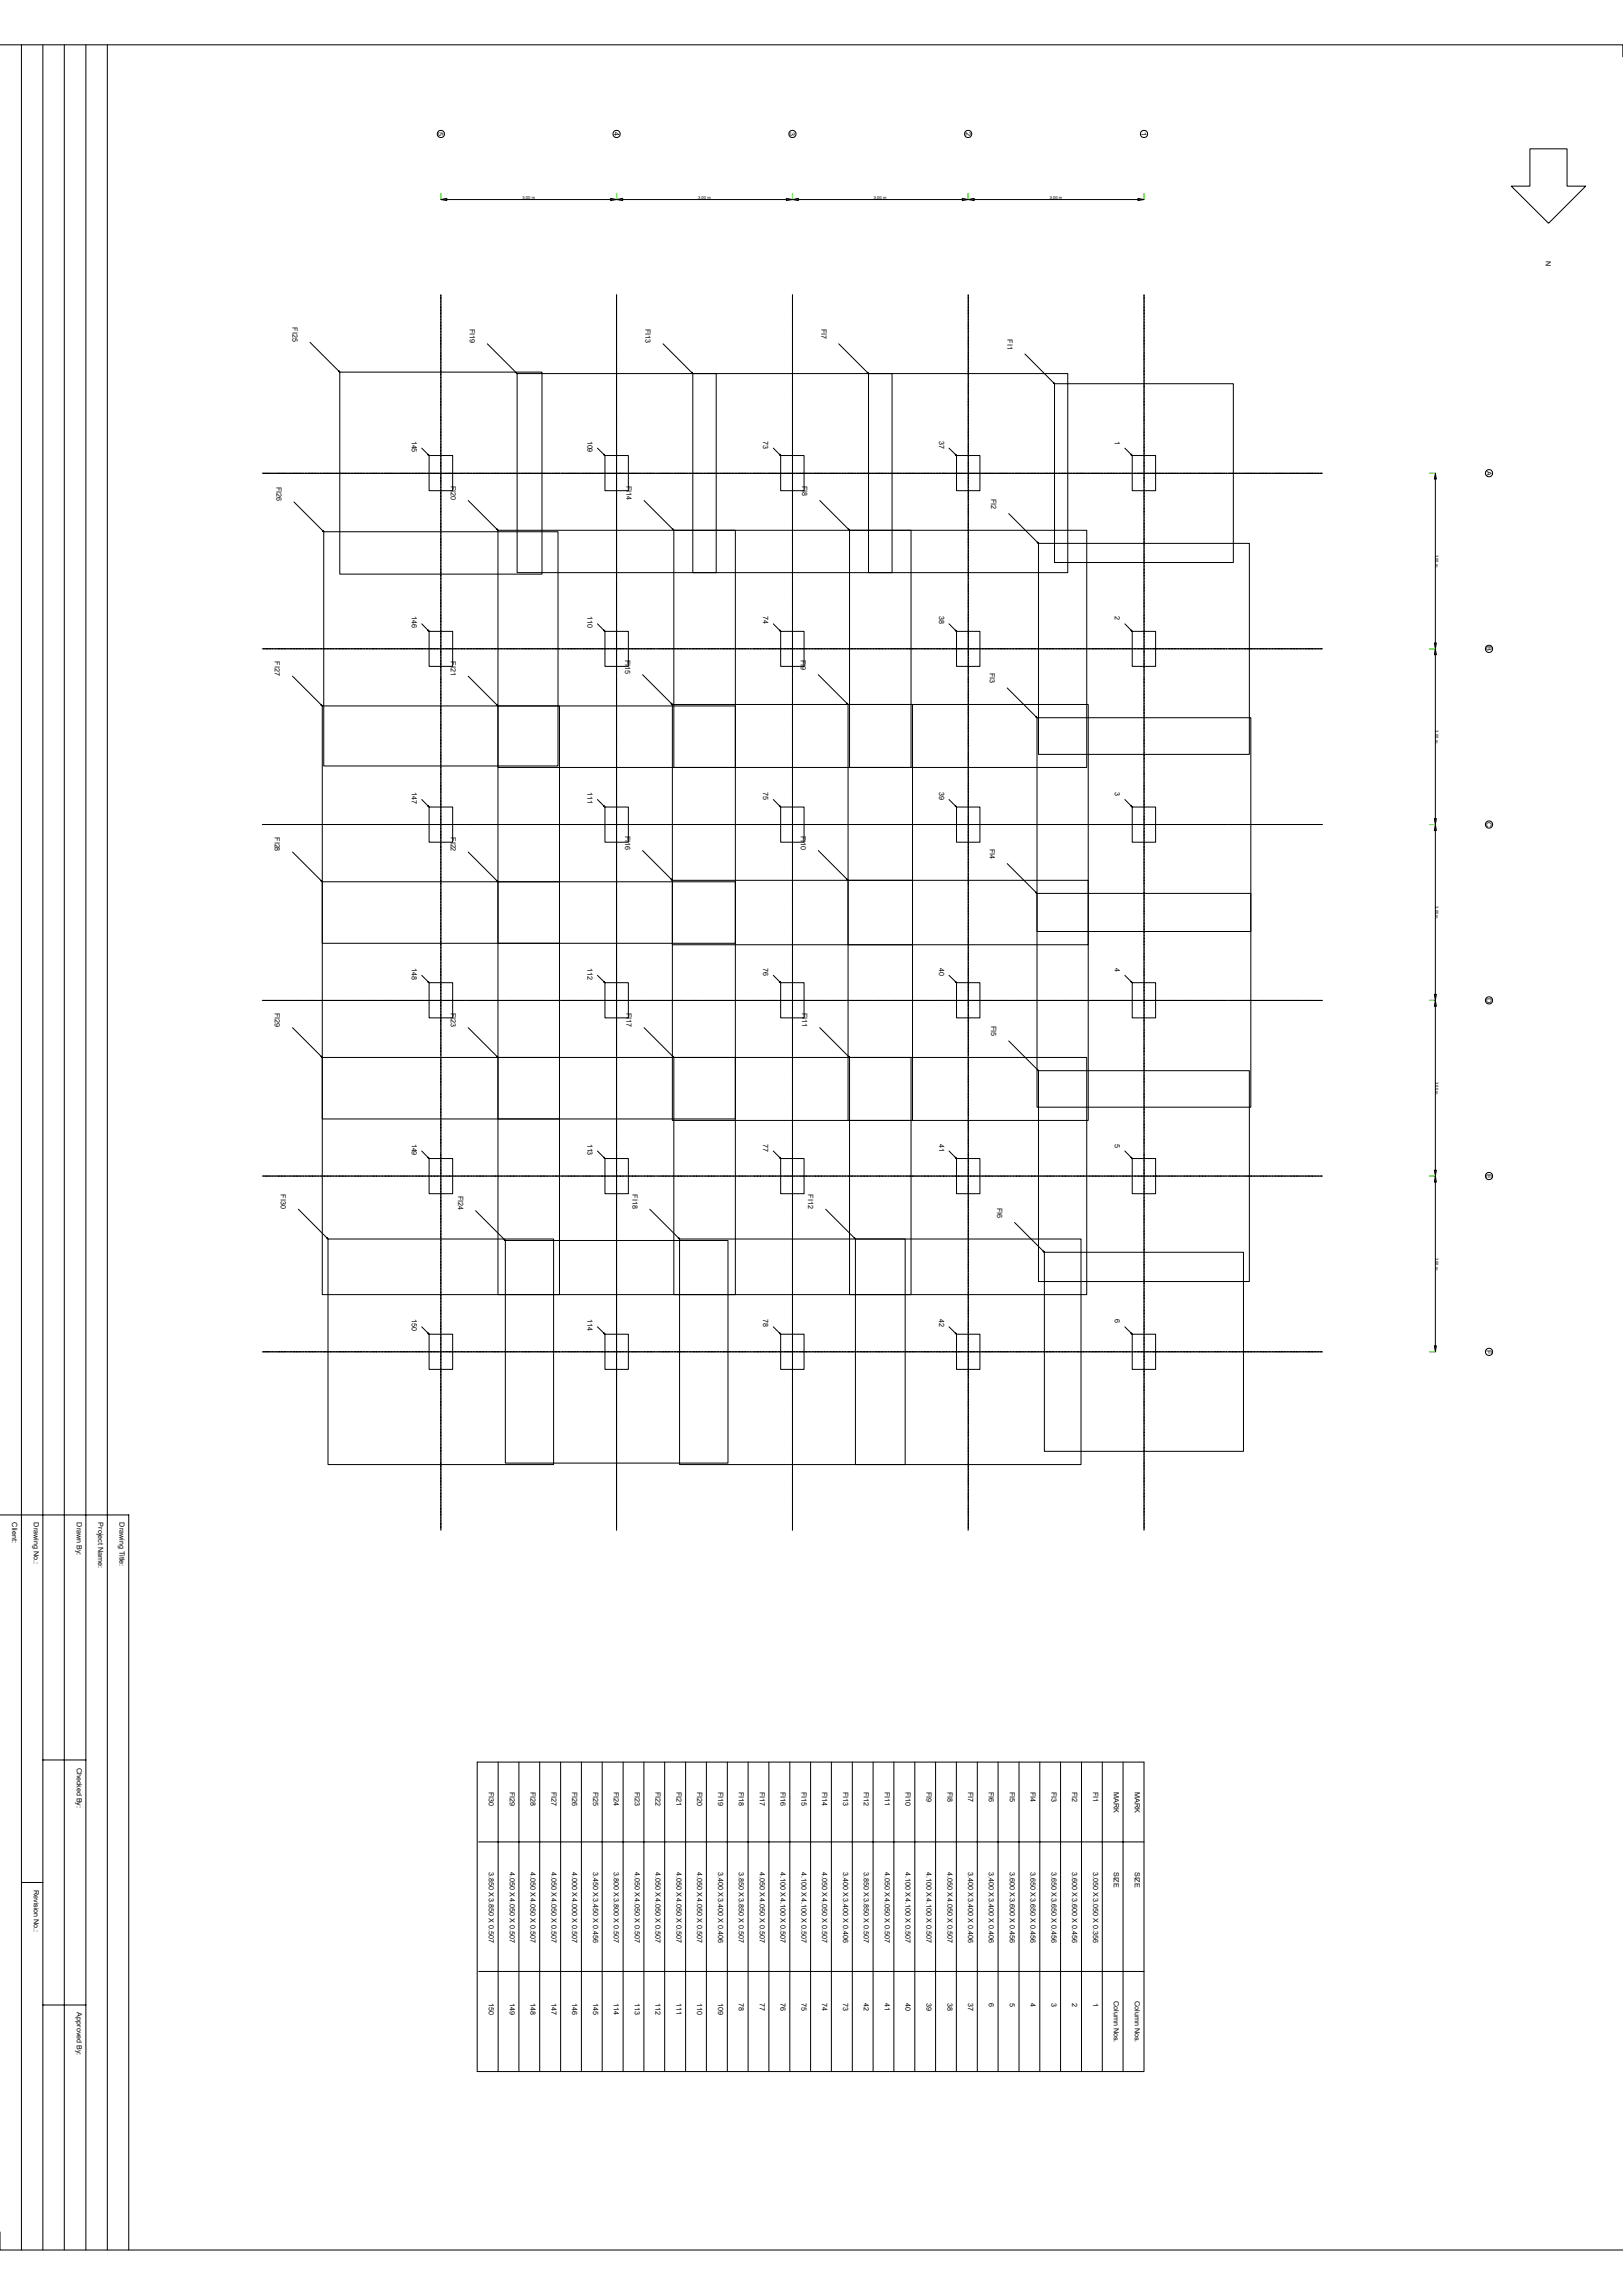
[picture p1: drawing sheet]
<svg xmlns="http://www.w3.org/2000/svg" width="420mm" height="594mm" viewBox="0 0 420 594" stroke-linecap="round" stroke-linejoin="round" font-family="sans-serif">
<defs><g id="words">
<g font-size="1.9">
<text x="113.4" y="34.2" transform="rotate(90 113.4 34.2)">5</text>
<text x="158.9" y="34.2" transform="rotate(90 158.9 34.2)">4</text>
<text x="204.4" y="34.2" transform="rotate(90 204.4 34.2)">3</text>
<text x="249.9" y="34.2" transform="rotate(90 249.9 34.2)">2</text>
<text x="295.4" y="34.2" transform="rotate(90 295.4 34.2)">1</text>
<text x="400" y="67.4" transform="rotate(90 400 67.4)">N</text>
<text x="75.7" y="84.7" transform="rotate(90 75.7 84.7)">FI25</text>
<text x="121.6" y="85.1" transform="rotate(90 121.6 85.1)">FI19</text>
<text x="167" y="85.1" transform="rotate(90 167 85.1)">FI13</text>
<text x="212.6" y="85.1" transform="rotate(90 212.6 85.1)">FI7</text>
<text x="260.7" y="87.8" transform="rotate(90 260.7 87.8)">FI1</text>
<text x="106.6" y="114" transform="rotate(90 106.6 114)">145</text>
<text x="152" y="114" transform="rotate(90 152 114)">109</text>
<text x="197.5" y="114" transform="rotate(90 197.5 114)">73</text>
<text x="243" y="114" transform="rotate(90 243 114)">37</text>
<text x="288.5" y="114" transform="rotate(90 288.5 114)">1</text>
<text x="116.7" y="125.7" transform="rotate(90 116.7 125.7)">FI20</text>
<text x="162.1" y="125.7" transform="rotate(90 162.1 125.7)">FI14</text>
<text x="207.6" y="125.7" transform="rotate(90 207.6 125.7)">FI8</text>
<text x="384.6" y="121.8" transform="rotate(90 384.6 121.8)">A</text>
<text x="71.5" y="126.1" transform="rotate(90 71.5 126.1)">FI26</text>
<text x="256.5" y="129.1" transform="rotate(90 256.5 129.1)">FI2</text>
<text x="106.6" y="159.6" transform="rotate(90 106.6 159.6)">146</text>
<text x="152" y="159.6" transform="rotate(90 152 159.6)">110</text>
<text x="197.5" y="159.6" transform="rotate(90 197.5 159.6)">74</text>
<text x="243" y="159.6" transform="rotate(90 243 159.6)">38</text>
<text x="288.5" y="159.6" transform="rotate(90 288.5 159.6)">2</text>
<text x="384.6" y="167.3" transform="rotate(90 384.6 167.3)">B</text>
<text x="71.2" y="171.2" transform="rotate(90 71.2 171.2)">FI27</text>
<text x="116.7" y="171.2" transform="rotate(90 116.7 171.2)">FI21</text>
<text x="161.8" y="170.8" transform="rotate(90 161.8 170.8)">FI15</text>
<text x="207.2" y="170.8" transform="rotate(90 207.2 170.8)">FI9</text>
<text x="256.1" y="174.2" transform="rotate(90 256.1 174.2)">FI3</text>
<text x="106.6" y="205" transform="rotate(90 106.6 205)">147</text>
<text x="152" y="205" transform="rotate(90 152 205)">111</text>
<text x="197.5" y="205" transform="rotate(90 197.5 205)">75</text>
<text x="243" y="205" transform="rotate(90 243 205)">39</text>
<text x="288.5" y="205" transform="rotate(90 288.5 205)">3</text>
<text x="384.6" y="212.8" transform="rotate(90 384.6 212.8)">C</text>
<text x="71.2" y="216.7" transform="rotate(90 71.2 216.7)">FI28</text>
<text x="116.7" y="216.7" transform="rotate(90 116.7 216.7)">FI22</text>
<text x="161.8" y="216.3" transform="rotate(90 161.8 216.3)">FI16</text>
<text x="207.2" y="216.3" transform="rotate(90 207.2 216.3)">FI10</text>
<text x="256.1" y="219.7" transform="rotate(90 256.1 219.7)">FI4</text>
<text x="106.6" y="250.5" transform="rotate(90 106.6 250.5)">148</text>
<text x="152" y="250.5" transform="rotate(90 152 250.5)">112</text>
<text x="197.5" y="250.5" transform="rotate(90 197.5 250.5)">76</text>
<text x="243" y="250.5" transform="rotate(90 243 250.5)">40</text>
<text x="288.5" y="250.5" transform="rotate(90 288.5 250.5)">4</text>
<text x="71.2" y="262.1" transform="rotate(90 71.2 262.1)">FI29</text>
<text x="116.7" y="262.1" transform="rotate(90 116.7 262.1)">FI23</text>
<text x="162.1" y="262.1" transform="rotate(90 162.1 262.1)">FI17</text>
<text x="207.6" y="262.1" transform="rotate(90 207.6 262.1)">FI11</text>
<text x="384.6" y="258.2" transform="rotate(90 384.6 258.2)">D</text>
<text x="256.5" y="265.6" transform="rotate(90 256.5 265.6)">FI5</text>
<text x="106.6" y="296" transform="rotate(90 106.6 296)">149</text>
<text x="152" y="296" transform="rotate(90 152 296)">113</text>
<text x="197.5" y="296" transform="rotate(90 197.5 296)">77</text>
<text x="243" y="296" transform="rotate(90 243 296)">41</text>
<text x="288.5" y="296" transform="rotate(90 288.5 296)">5</text>
<text x="384.6" y="303.8" transform="rotate(90 384.6 303.8)">E</text>
<text x="72.7" y="309.1" transform="rotate(90 72.7 309.1)">FI30</text>
<text x="118.5" y="309.5" transform="rotate(90 118.5 309.5)">FI24</text>
<text x="163.7" y="309.1" transform="rotate(90 163.7 309.1)">FI18</text>
<text x="209.1" y="309.1" transform="rotate(90 209.1 309.1)">FI12</text>
<text x="258" y="312.5" transform="rotate(90 258 312.5)">FI6</text>
<text x="106.6" y="341.5" transform="rotate(90 106.6 341.5)">150</text>
<text x="152" y="341.5" transform="rotate(90 152 341.5)">114</text>
<text x="197.5" y="341.5" transform="rotate(90 197.5 341.5)">78</text>
<text x="243" y="341.5" transform="rotate(90 243 341.5)">42</text>
<text x="288.5" y="341.5" transform="rotate(90 288.5 341.5)">6</text>
<text x="384.6" y="349.3" transform="rotate(90 384.6 349.3)">F</text>
<text x="3.2" y="394" transform="rotate(90 3.2 394)">Client:</text>
<text x="8.7" y="394" transform="rotate(90 8.7 394)">Drawing No.:</text>
<text x="19.9" y="394" transform="rotate(90 19.9 394)">Drawn By:</text>
<text x="25.4" y="394" transform="rotate(90 25.4 394)">Project Name:</text>
<text x="30.9" y="394" transform="rotate(90 30.9 394)">Drawing Title:</text>
<text x="19.9" y="457.5" transform="rotate(90 19.9 457.5)">Checked By:</text>
<text x="126.5" y="463.8" transform="rotate(90 126.5 463.8)">FI30</text>
<text x="131.9" y="463.8" transform="rotate(90 131.9 463.8)">FI29</text>
<text x="137.3" y="463.8" transform="rotate(90 137.3 463.8)">FI28</text>
<text x="142.7" y="463.8" transform="rotate(90 142.7 463.8)">FI27</text>
<text x="148.1" y="463.8" transform="rotate(90 148.1 463.8)">FI26</text>
<text x="153.5" y="463.8" transform="rotate(90 153.5 463.8)">FI25</text>
<text x="158.9" y="463.8" transform="rotate(90 158.9 463.8)">FI24</text>
<text x="164.3" y="463.8" transform="rotate(90 164.3 463.8)">FI23</text>
<text x="169.7" y="463.8" transform="rotate(90 169.7 463.8)">FI22</text>
<text x="175" y="463.8" transform="rotate(90 175 463.8)">FI21</text>
<text x="180.4" y="463.8" transform="rotate(90 180.4 463.8)">FI20</text>
<text x="185.8" y="463.8" transform="rotate(90 185.8 463.8)">FI19</text>
<text x="191.2" y="463.8" transform="rotate(90 191.2 463.8)">FI18</text>
<text x="196.6" y="463.8" transform="rotate(90 196.6 463.8)">FI17</text>
<text x="202" y="463.8" transform="rotate(90 202 463.8)">FI16</text>
<text x="207.4" y="463.8" transform="rotate(90 207.4 463.8)">FI15</text>
<text x="212.8" y="463.8" transform="rotate(90 212.8 463.8)">FI14</text>
<text x="218.2" y="463.8" transform="rotate(90 218.2 463.8)">FI13</text>
<text x="223.6" y="463.8" transform="rotate(90 223.6 463.8)">FI12</text>
<text x="228.9" y="463.8" transform="rotate(90 228.9 463.8)">FI11</text>
<text x="234.4" y="463.8" transform="rotate(90 234.4 463.8)">FI10</text>
<text x="239.7" y="463.8" transform="rotate(90 239.7 463.8)">FI9</text>
<text x="245.1" y="463.8" transform="rotate(90 245.1 463.8)">FI8</text>
<text x="250.5" y="463.8" transform="rotate(90 250.5 463.8)">FI7</text>
<text x="255.9" y="463.8" transform="rotate(90 255.9 463.8)">FI6</text>
<text x="261.3" y="463.8" transform="rotate(90 261.3 463.8)">FI5</text>
<text x="266.7" y="463.8" transform="rotate(90 266.7 463.8)">FI4</text>
<text x="272.1" y="463.8" transform="rotate(90 272.1 463.8)">FI3</text>
<text x="277.5" y="463.8" transform="rotate(90 277.5 463.8)">FI2</text>
<text x="282.9" y="463.8" transform="rotate(90 282.9 463.8)">FI1</text>
<text x="288.2" y="463.8" transform="rotate(90 288.2 463.8)">MARK</text>
<text x="293.7" y="463.8" transform="rotate(90 293.7 463.8)">MARK</text>
<text x="126.5" y="484.4" transform="rotate(90 126.5 484.4)">3.850 X 3.850 X 0.507</text>
<text x="131.9" y="484.4" transform="rotate(90 131.9 484.4)">4.050 X 4.050 X 0.507</text>
<text x="137.3" y="484.4" transform="rotate(90 137.3 484.4)">4.050 X 4.050 X 0.507</text>
<text x="142.7" y="484.4" transform="rotate(90 142.7 484.4)">4.050 X 4.050 X 0.507</text>
<text x="148.1" y="484.4" transform="rotate(90 148.1 484.4)">4.000 X 4.000 X 0.507</text>
<text x="153.5" y="484.4" transform="rotate(90 153.5 484.4)">3.450 X 3.450 X 0.456</text>
<text x="158.9" y="484.4" transform="rotate(90 158.9 484.4)">3.800 X 3.800 X 0.507</text>
<text x="164.3" y="484.4" transform="rotate(90 164.3 484.4)">4.050 X 4.050 X 0.507</text>
<text x="169.7" y="484.4" transform="rotate(90 169.7 484.4)">4.050 X 4.050 X 0.507</text>
<text x="175" y="484.4" transform="rotate(90 175 484.4)">4.050 X 4.050 X 0.507</text>
<text x="180.4" y="484.4" transform="rotate(90 180.4 484.4)">4.050 X 4.050 X 0.507</text>
<text x="185.8" y="484.4" transform="rotate(90 185.8 484.4)">3.400 X 3.400 X 0.406</text>
<text x="191.2" y="484.4" transform="rotate(90 191.2 484.4)">3.850 X 3.850 X 0.507</text>
<text x="196.6" y="484.4" transform="rotate(90 196.6 484.4)">4.050 X 4.050 X 0.507</text>
<text x="202" y="484.4" transform="rotate(90 202 484.4)">4.100 X 4.100 X 0.507</text>
<text x="207.4" y="484.4" transform="rotate(90 207.4 484.4)">4.100 X 4.100 X 0.507</text>
<text x="212.8" y="484.4" transform="rotate(90 212.8 484.4)">4.050 X 4.050 X 0.507</text>
<text x="218.2" y="484.4" transform="rotate(90 218.2 484.4)">3.400 X 3.400 X 0.406</text>
<text x="223.6" y="484.4" transform="rotate(90 223.6 484.4)">3.850 X 3.850 X 0.507</text>
<text x="228.9" y="484.4" transform="rotate(90 228.9 484.4)">4.050 X 4.050 X 0.507</text>
<text x="234.4" y="484.4" transform="rotate(90 234.4 484.4)">4.100 X 4.100 X 0.507</text>
<text x="239.7" y="484.4" transform="rotate(90 239.7 484.4)">4.100 X 4.100 X 0.507</text>
<text x="245.1" y="484.4" transform="rotate(90 245.1 484.4)">4.050 X 4.050 X 0.507</text>
<text x="250.5" y="484.4" transform="rotate(90 250.5 484.4)">3.400 X 3.400 X 0.406</text>
<text x="255.9" y="484.4" transform="rotate(90 255.9 484.4)">3.400 X 3.400 X 0.406</text>
<text x="261.3" y="484.4" transform="rotate(90 261.3 484.4)">3.600 X 3.600 X 0.456</text>
<text x="266.7" y="484.4" transform="rotate(90 266.7 484.4)">3.650 X 3.650 X 0.456</text>
<text x="272.1" y="484.4" transform="rotate(90 272.1 484.4)">3.650 X 3.650 X 0.456</text>
<text x="277.5" y="484.4" transform="rotate(90 277.5 484.4)">3.600 X 3.600 X 0.456</text>
<text x="282.9" y="484.4" transform="rotate(90 282.9 484.4)">3.050 X 3.050 X 0.356</text>
<text x="288.2" y="484.4" transform="rotate(90 288.2 484.4)">SIZE</text>
<text x="293.7" y="484.4" transform="rotate(90 293.7 484.4)">SIZE</text>
<text x="8.7" y="489.2" transform="rotate(90 8.7 489.2)">Revision No.:</text>
<text x="19.9" y="520.9" transform="rotate(90 19.9 520.9)">Approved By:</text>
<text x="126.5" y="518.5" transform="rotate(90 126.5 518.5)">150</text>
<text x="131.9" y="518.5" transform="rotate(90 131.9 518.5)">149</text>
<text x="137.3" y="518.5" transform="rotate(90 137.3 518.5)">148</text>
<text x="142.7" y="518.5" transform="rotate(90 142.7 518.5)">147</text>
<text x="148.1" y="518.5" transform="rotate(90 148.1 518.5)">146</text>
<text x="153.5" y="518.5" transform="rotate(90 153.5 518.5)">145</text>
<text x="158.9" y="518.5" transform="rotate(90 158.9 518.5)">114</text>
<text x="164.3" y="518.5" transform="rotate(90 164.3 518.5)">113</text>
<text x="169.7" y="518.5" transform="rotate(90 169.7 518.5)">112</text>
<text x="175" y="518.5" transform="rotate(90 175 518.5)">111</text>
<text x="180.4" y="518.5" transform="rotate(90 180.4 518.5)">110</text>
<text x="185.8" y="518.5" transform="rotate(90 185.8 518.5)">109</text>
<text x="191.2" y="518.4" transform="rotate(90 191.2 518.4)">78</text>
<text x="196.6" y="518.4" transform="rotate(90 196.6 518.4)">77</text>
<text x="202" y="518.4" transform="rotate(90 202 518.4)">76</text>
<text x="207.4" y="518.4" transform="rotate(90 207.4 518.4)">75</text>
<text x="212.8" y="518.4" transform="rotate(90 212.8 518.4)">74</text>
<text x="218.2" y="518.4" transform="rotate(90 218.2 518.4)">73</text>
<text x="223.6" y="518.4" transform="rotate(90 223.6 518.4)">42</text>
<text x="228.9" y="518.4" transform="rotate(90 228.9 518.4)">41</text>
<text x="234.4" y="518.4" transform="rotate(90 234.4 518.4)">40</text>
<text x="239.7" y="518.4" transform="rotate(90 239.7 518.4)">39</text>
<text x="245.1" y="518.4" transform="rotate(90 245.1 518.4)">38</text>
<text x="250.5" y="518.4" transform="rotate(90 250.5 518.4)">37</text>
<text x="255.9" y="518.4" transform="rotate(90 255.9 518.4)">6</text>
<text x="261.3" y="518.4" transform="rotate(90 261.3 518.4)">5</text>
<text x="266.7" y="518.4" transform="rotate(90 266.7 518.4)">4</text>
<text x="272.1" y="518.4" transform="rotate(90 272.1 518.4)">3</text>
<text x="277.5" y="518.4" transform="rotate(90 277.5 518.4)">2</text>
<text x="282.9" y="518.4" transform="rotate(90 282.9 518.4)">1</text>
<text x="288.2" y="517.9" transform="rotate(90 288.2 517.9)">Column Nos.</text>
<text x="293.7" y="517.9" transform="rotate(90 293.7 517.9)">Column Nos.</text>
</g>
<g font-size="1.1">
<text x="135.2" y="51.6">3.00 m</text>
<text x="180.7" y="51.6">3.00 m</text>
<text x="226.1" y="51.6">3.00 m</text>
<text x="271.7" y="51.6">3.00 m</text>
<text x="371.5" y="143.6" transform="rotate(90 371.5 143.6)">3.00 m</text>
<text x="371.5" y="189.1" transform="rotate(90 371.5 189.1)">3.00 m</text>
<text x="371.5" y="234.5" transform="rotate(90 371.5 234.5)">3.00 m</text>
<text x="371.5" y="280" transform="rotate(90 371.5 280)">3.00 m</text>
<text x="371.5" y="325.5" transform="rotate(90 371.5 325.5)">3.00 m</text>
</g>
</g></defs>
<g fill="none" stroke="#000" stroke-width=".26">
<path d="M0 11.6h419.9v3.1M5.5 11.6v570.7M11.1 11.6v570.7M16.6 11.6v570.7M22.2 11.6v570.7M27.8 11.6v570.7M395.9 38.5h9.6v9.7h4.8l-9.6 9.6-9.6-9.6h4.8zM114.1 51.6l1.5-.2v.5zM115.6 51.6h42.4M158 51.4l1.6 .2-1.6 .3zM159.6 51.6l1.5-.2v.5zM161.1 51.6h42.4"/>
<path d="M203.5 51.4l1.6 .2-1.6 .3zM205.1 51.6l1.5-.2v.5zM206.6 51.6h42.4M249 51.4l1.5 .2-1.5 .3zM250.5 51.6l1.6-.2v.5zM252.1 51.6h42.4M294.5 51.4l1.5 .2-1.5 .3zM114.1 76.5h.1M114.1 76.9h.1M114.1 77.3h.1M114.1 77.7h.1M114.1 78.1h.1"/>
<path d="M114.1 78.4h.1M114.1 78.9h.1M114.1 79.2h.1M114.1 79.6h.1M114.1 76.2v.3M114.1 76.6v.2M114.1 77v.2M114.1 77.4v.2M114.1 77.8v.2M114.1 78.2v.2M114.1 78.6v.1M114.1 79v.1"/>
<path d="M114.1 79.3v.2M114.1 79.7v.2M159.6 76.5h.1M159.6 76.9h.1M159.6 77.3h.1M159.6 77.7h.1M159.6 78.1h.1M159.6 78.4h.1M159.6 78.9h.1M159.6 79.2h.1M159.6 79.6h.1M159.6 76.2v.3"/>
<path d="M159.6 76.6v.2M159.6 77v.2M159.6 77.4v.2M159.6 77.8v.2M159.6 78.2v.2M159.6 78.6v.1M159.6 79v.1M159.6 79.3v.2M159.6 79.7v.2M205.1 76.5h.1M205.1 76.9h.1M205.1 77.3h.1"/>
<path d="M205.1 77.7h.1M205.1 78.1h.1M205.1 78.4h.1M205.1 78.9h.1M205.1 79.2h.1M205.1 79.6h.1M205.1 76.2v.3M205.1 76.6v.2M205.1 77v.2M205.1 77.4v.2M205.1 77.8v.2M205.1 78.2v.2"/>
<path d="M205.1 78.6v.1M205.1 79v.1M205.1 79.3v.2M205.1 79.7v.2M250.5 76.5h.1M250.5 76.9h.1M250.5 77.3h.1M250.5 77.7h.1M250.5 78.1h.1M250.5 78.4h.1M250.5 78.9h.1M250.5 79.2h.1"/>
<path d="M250.5 79.6h.1M250.5 76.2v.3M250.5 76.6v.2M250.5 77v.2M250.5 77.4v.2M250.5 77.8v.2M250.5 78.2v.2M250.5 78.6v.1M250.5 79v.1M250.5 79.3v.2M250.5 79.7v.2M296 76.2v.3"/>
<path d="M296 76.6v.2M296 77v.2M296 77.4v.2M296 77.8v.2M296 78.2v.2M296 78.6v.1M296 79v.1M296 79.3v.2M296 79.7v.2M296 76.5h.1M296 76.9h.1M296 77.3h.1"/>
<path d="M296 77.7h.1M296 78.1h.1M296 78.4h.1M296 78.9h.1M296 79.2h.1M296 79.6h.1M80.2 88.6l7.7 7.7M87.9 96.3h52.4v52.3h-52.4zM114.1 80h.1M114.1 80.4h.1M114.1 80.8h.1M114.1 81.2h.1"/>
<path d="M114.1 81.5h.1M114.1 81.9h.1M114.1 82.3h.1M114.1 82.7h.1M114.1 83.1h.1M114.1 83.5h.1M114.1 83.9h.1M114.1 84.2h.1M114.1 84.6h.1M114.1 85h.1M114.1 85.4h.1M114.1 85.8h.1"/>
<path d="M114.1 86.1h.1M114.1 86.6h.1M114.1 87h.1M114.1 87.3h.1M114.1 87.7h.1M114.1 88.1h.1M114.1 88.5h.1M114.1 88.9h.1M114.1 89.2h.1M114.1 89.6h.1M114.1 90h.1M114.1 90.4h.1"/>
<path d="M114.1 90.8h.1M114.1 91.2h.1M114.1 91.6h.1M114.1 91.9h.1M114.1 92.3h.1M114.1 92.7h.1M114.1 93.1h.1M114.1 93.5h.1M114.1 93.9h.1M114.1 94.2h.1M114.1 94.7h.1M114.1 95h.1"/>
<path d="M114.1 95.4h.1M114.1 95.8h.1M114.1 96.2h.1M114.1 96.6h.1M114.1 96.9h.1M114.1 97.3h.1M114.1 97.7h.1M114.1 98.1h.1M114.1 98.5h.1M114.1 98.9h.1M114.1 99.3h.1M114.1 99.7h.1"/>
<path d="M114.1 80.1v.2M114.1 80.5v.2M114.1 80.9v.2M114.1 81.2v.2M114.1 81.7v.1M114.1 82v.2M114.1 82.4v.2M114.1 82.8v.2M114.1 83.2v.2M114.1 83.6v.2M114.1 83.9v.3M114.1 84.3v.2"/>
<path d="M114.1 84.7v.2M114.1 85.1v.2M114.1 85.5v.2M114.1 85.9v.2M114.1 86.3v.1M114.1 86.7v.1M114.1 87v.2M114.1 87.4v.2M114.1 87.8v.2M114.1 88.2v.2M114.1 88.6v.2M114.1 88.9v.3"/>
<path d="M114.1 89.3v.2M114.1 89.7v.2M114.1 90.1v.2M114.1 90.5v.2M114.1 90.9v.2M114.1 91.3v.2M114.1 91.7v.2M114.1 92v.2M114.1 92.4v.2M114.1 92.8v.2M114.1 93.2v.2M114.1 93.6v.2"/>
<path d="M114.1 94v.1M114.1 94.4v.1M114.1 94.7v.2M114.1 95.1v.2M114.1 95.5v.2M114.1 95.9v.2M114.1 96.3v.2M114.1 96.6v.3M114.1 97v.2M114.1 97.5v.1M114.1 97.8v.2M114.1 98.2v.2"/>
<path d="M114.1 98.6v.2M114.1 99v.1M114.1 99.4v.2M114.1 99.7v.2M126.1 89l7.7 7.7M133.8 96.7h51.5v51.5h-51.5zM159.6 80h.1M159.6 80.4h.1M159.6 80.8h.1M159.6 81.2h.1M159.6 81.5h.1M159.6 81.9h.1"/>
<path d="M159.6 82.3h.1M159.6 82.7h.1M159.6 83.1h.1M159.6 83.5h.1M159.6 83.9h.1M159.6 84.2h.1M159.6 84.6h.1M159.6 85h.1M159.6 85.4h.1M159.6 85.8h.1M159.6 86.1h.1M159.6 86.6h.1"/>
<path d="M159.6 87h.1M159.6 87.3h.1M159.6 87.7h.1M159.6 88.1h.1M159.6 88.5h.1M159.6 88.9h.1M159.6 89.2h.1M159.6 89.6h.1M159.6 90h.1M159.6 90.4h.1M159.6 90.8h.1M159.6 91.2h.1"/>
<path d="M159.6 91.6h.1M159.6 91.9h.1M159.6 92.3h.1M159.6 92.7h.1M159.6 93.1h.1M159.6 93.5h.1M159.6 93.9h.1M159.6 94.2h.1M159.6 94.7h.1M159.6 95h.1M159.6 95.4h.1M159.6 95.8h.1"/>
<path d="M159.6 96.2h.1M159.6 96.6h.1M159.6 96.9h.1M159.6 97.3h.1M159.6 97.7h.1M159.6 98.1h.1M159.6 98.5h.1M159.6 98.9h.1M159.6 99.3h.1M159.6 99.7h.1M159.6 80.1v.2M159.6 80.5v.2"/>
<path d="M159.6 80.9v.2M159.6 81.2v.2M159.6 81.7v.1M159.6 82v.2M159.6 82.4v.2M159.6 82.8v.2M159.6 83.2v.2M159.6 83.6v.2M159.6 83.9v.3M159.6 84.3v.2M159.6 84.7v.2M159.6 85.1v.2"/>
<path d="M159.6 85.5v.2M159.6 85.9v.2M159.6 86.3v.1M159.6 86.7v.1M159.6 87v.2M159.6 87.4v.2M159.6 87.8v.2M159.6 88.2v.2M159.6 88.6v.2M159.6 88.9v.3M159.6 89.3v.2M159.6 89.7v.2"/>
<path d="M159.6 90.1v.2M159.6 90.5v.2M159.6 90.9v.2M159.6 91.3v.2M159.6 91.7v.2M159.6 92v.2M159.6 92.4v.2M159.6 92.8v.2M159.6 93.2v.2M159.6 93.6v.2M159.6 94v.1M159.6 94.4v.1"/>
<path d="M159.6 94.7v.2M159.6 95.1v.2M159.6 95.5v.2M159.6 95.9v.2M159.6 96.3v.2M159.6 96.6v.3M159.6 97v.2M159.6 97.5v.1M159.6 97.8v.2M159.6 98.2v.2M159.6 98.6v.2M159.6 99v.1"/>
<path d="M159.6 99.4v.2M159.6 99.7v.2M171.6 89l7.7 7.7M179.3 96.7h51.5v51.5h-51.5zM205.1 80h.1M205.1 80.4h.1M205.1 80.8h.1M205.1 81.2h.1M205.1 81.5h.1M205.1 81.9h.1M205.1 82.3h.1M205.1 82.7h.1"/>
<path d="M205.1 83.1h.1M205.1 83.5h.1M205.1 83.9h.1M205.1 84.2h.1M205.1 84.6h.1M205.1 85h.1M205.1 85.4h.1M205.1 85.8h.1M205.1 86.1h.1M205.1 86.6h.1M205.1 87h.1M205.1 87.3h.1"/>
<path d="M205.1 87.7h.1M205.1 88.1h.1M205.1 88.5h.1M205.1 88.9h.1M205.1 89.2h.1M205.1 89.6h.1M205.1 90h.1M205.1 90.4h.1M205.1 90.8h.1M205.1 91.2h.1M205.1 91.6h.1M205.1 91.9h.1"/>
<path d="M205.1 92.3h.1M205.1 92.7h.1M205.1 93.1h.1M205.1 93.5h.1M205.1 93.9h.1M205.1 94.2h.1M205.1 94.7h.1M205.1 95h.1M205.1 95.4h.1M205.1 95.8h.1M205.1 96.2h.1M205.1 96.6h.1"/>
<path d="M205.1 96.9h.1M205.1 97.3h.1M205.1 97.7h.1M205.1 98.1h.1M205.1 98.5h.1M205.1 98.9h.1M205.1 99.3h.1M205.1 99.7h.1M205.1 80.1v.2M205.1 80.5v.2M205.1 80.9v.2M205.1 81.2v.2"/>
<path d="M205.1 81.7v.1M205.1 82v.2M205.1 82.4v.2M205.1 82.8v.2M205.1 83.2v.2M205.1 83.6v.2M205.1 83.9v.3M205.1 84.3v.2M205.1 84.7v.2M205.1 85.1v.2M205.1 85.5v.2M205.1 85.9v.2"/>
<path d="M205.1 86.3v.1M205.1 86.7v.1M205.1 87v.2M205.1 87.4v.2M205.1 87.8v.2M205.1 88.2v.2M205.1 88.6v.2M205.1 88.9v.3M205.1 89.3v.2M205.1 89.7v.2M205.1 90.1v.2M205.1 90.5v.2"/>
<path d="M205.1 90.9v.2M205.1 91.3v.2M205.1 91.7v.2M205.1 92v.2M205.1 92.4v.2M205.1 92.8v.2M205.1 93.2v.2M205.1 93.6v.2M205.1 94v.1M205.1 94.4v.1M205.1 94.7v.2M205.1 95.1v.2"/>
<path d="M205.1 95.5v.2M205.1 95.9v.2M205.1 96.3v.2M205.1 96.6v.3M205.1 97v.2M205.1 97.5v.1M205.1 97.8v.2M205.1 98.2v.2M205.1 98.6v.2M205.1 99v.1M205.1 99.4v.2M205.1 99.7v.2"/>
<path d="M217 89l7.7 7.7M224.7 96.7h51.6v51.5h-51.6zM250.5 80h.1M250.5 80.4h.1M250.5 80.8h.1M250.5 81.2h.1M250.5 81.5h.1M250.5 81.9h.1M250.5 82.3h.1M250.5 82.7h.1M250.5 83.1h.1M250.5 83.5h.1"/>
<path d="M250.5 83.9h.1M250.5 84.2h.1M250.5 84.6h.1M250.5 85h.1M250.5 85.4h.1M250.5 85.8h.1M250.5 86.1h.1M250.5 86.6h.1M250.5 87h.1M250.5 87.3h.1M250.5 87.7h.1M250.5 88.1h.1"/>
<path d="M250.5 88.5h.1M250.5 88.9h.1M250.5 89.2h.1M250.5 89.6h.1M250.5 90h.1M250.5 90.4h.1M250.5 90.8h.1M250.5 91.2h.1M250.5 91.6h.1M250.5 91.9h.1M250.5 92.3h.1M250.5 92.7h.1"/>
<path d="M250.5 93.1h.1M250.5 93.5h.1M250.5 93.9h.1M250.5 94.2h.1M250.5 94.7h.1M250.5 95h.1M250.5 95.4h.1M250.5 95.8h.1M250.5 96.2h.1M250.5 96.6h.1M250.5 96.9h.1M250.5 97.3h.1"/>
<path d="M250.5 97.7h.1M250.5 98.1h.1M250.5 98.5h.1M250.5 98.9h.1M250.5 99.3h.1M250.5 99.7h.1M250.5 80.1v.2M250.5 80.5v.2M250.5 80.9v.2M250.5 81.2v.2M250.5 81.7v.1M250.5 82v.2"/>
<path d="M250.5 82.4v.2M250.5 82.8v.2M250.5 83.2v.2M250.5 83.6v.2M250.5 83.9v.3M250.5 84.3v.2M250.5 84.7v.2M250.5 85.1v.2M250.5 85.5v.2M250.5 85.9v.2M250.5 86.3v.1M250.5 86.7v.1"/>
<path d="M250.5 87v.2M250.5 87.4v.2M250.5 87.8v.2M250.5 88.2v.2M250.5 88.6v.2M250.5 88.9v.3M250.5 89.3v.2M250.5 89.7v.2M250.5 90.1v.2M250.5 90.5v.2M250.5 90.9v.2M250.5 91.3v.2"/>
<path d="M250.5 91.7v.2M250.5 92v.2M250.5 92.4v.2M250.5 92.8v.2M250.5 93.2v.2M250.5 93.6v.2M250.5 94v.1M250.5 94.4v.1M250.5 94.7v.2M250.5 95.1v.2M250.5 95.5v.2M250.5 95.9v.2"/>
<path d="M250.5 96.3v.2M250.5 96.6v.3M250.5 97v.2M250.5 97.5v.1M250.5 97.8v.2M250.5 98.2v.2M250.5 98.6v.2M250.5 99v.1M250.5 99.4v.2M250.5 99.7v.2M265.2 91.6l7.7 7.7M272.9 99.3h46.3v46.3h-46.3z"/>
<path d="M296 80.1v.2M296 80.5v.2M296 80.9v.2M296 81.2v.2M296 81.7v.1M296 82v.2M296 82.4v.2M296 82.8v.2M296 83.2v.2M296 83.6v.2M296 83.9v.3M296 84.3v.2"/>
<path d="M296 84.7v.2M296 85.1v.2M296 85.5v.2M296 85.9v.2M296 86.3v.1M296 86.7v.1M296 87v.2M296 87.4v.2M296 87.8v.2M296 88.2v.2M296 88.6v.2M296 88.9v.3"/>
<path d="M296 89.3v.2M296 89.7v.2M296 90.1v.2M296 90.5v.2M296 90.9v.2M296 91.3v.2M296 91.7v.2M296 92v.2M296 92.4v.2M296 92.8v.2M296 93.2v.2M296 93.6v.2"/>
<path d="M296 94v.1M296 94.4v.1M296 94.7v.2M296 95.1v.2M296 95.5v.2M296 95.9v.2M296 96.3v.2M296 96.6v.3M296 97v.2M296 97.5v.1M296 97.8v.2M296 98.2v.2"/>
<path d="M296 98.6v.2M296 99v.1M296 99.4v.2M296 99.7v.2M296 80h.1M296 80.4h.1M296 80.8h.1M296 81.2h.1M296 81.5h.1M296 81.9h.1M296 82.3h.1M296 82.7h.1"/>
<path d="M296 83.1h.1M296 83.5h.1M296 83.9h.1M296 84.2h.1M296 84.6h.1M296 85h.1M296 85.4h.1M296 85.8h.1M296 86.1h.1M296 86.6h.1M296 87h.1M296 87.3h.1"/>
<path d="M296 87.7h.1M296 88.1h.1M296 88.5h.1M296 88.9h.1M296 89.2h.1M296 89.6h.1M296 90h.1M296 90.4h.1M296 90.8h.1M296 91.2h.1M296 91.6h.1M296 91.9h.1"/>
<path d="M296 92.3h.1M296 92.7h.1M296 93.1h.1M296 93.5h.1M296 93.9h.1M296 94.2h.1M296 94.7h.1M296 95h.1M296 95.4h.1M296 95.8h.1M296 96.2h.1M296 96.6h.1"/>
<path d="M296 96.9h.1M296 97.3h.1M296 97.7h.1M296 98.1h.1M296 98.5h.1M296 98.9h.1M296 99.3h.1M296 99.7h.1M109.1 116l1.9 1.9M111 117.9h6.1v9.1h-6.1zM114.1 100h.1M114.1 100.4h.1"/>
<path d="M114.1 100.8h.1M114.1 101.2h.1M114.1 101.6h.1M114.1 101.9h.1M114.1 102.3h.1M114.1 102.7h.1M114.1 103.1h.1M114.1 103.5h.1M114.1 103.9h.1M114.1 104.3h.1M114.1 104.6h.1M114.1 105h.1"/>
<path d="M114.1 105.4h.1M114.1 105.8h.1M114.1 106.2h.1M114.1 106.6h.1M114.1 107h.1M114.1 107.4h.1M114.1 107.7h.1M114.1 108.1h.1M114.1 108.5h.1M114.1 108.9h.1M114.1 109.3h.1M114.1 109.6h.1"/>
<path d="M114.1 110h.1M114.1 110.4h.1M114.1 110.8h.1M114.1 111.2h.1M114.1 111.6h.1M114.1 112h.1M114.1 112.4h.1M114.1 112.7h.1M114.1 113.1h.1M114.1 113.5h.1M114.1 113.9h.1M114.1 114.3h.1"/>
<path d="M114.1 114.7h.1M114.1 115.1h.1M114.1 115.4h.1M114.1 115.8h.1M114.1 116.2h.1M114.1 116.6h.1M114.1 117h.1M114.1 117.3h.1M114.1 117.7h.1M114.1 118.1h.1M114.1 118.5h.1M114.1 118.9h.1"/>
<path d="M114.1 119.3h.1M114.1 119.7h.1M114.1 100.1v.2M114.1 100.5v.2M114.1 100.9v.2M114.1 101.3v.2M114.1 101.7v.2M114.1 102.1v.1M114.1 102.4v.2M114.1 102.8v.2M114.1 103.2v.2M114.1 103.6v.2"/>
<path d="M114.1 104v.2M114.1 104.4v.2M114.1 104.7v.2M114.1 105.1v.2M114.1 105.5v.2M114.1 105.9v.2M114.1 106.3v.2M114.1 106.7v.1M114.1 107.1v.1M114.1 107.4v.3M114.1 107.8v.2M114.1 108.2v.2"/>
<path d="M114.1 108.6v.2M114.1 109v.2M114.1 109.4v.2M114.1 109.8v.1M114.1 110.2v.1M114.1 110.5v.2M114.1 110.9v.2M114.1 111.3v.2M114.1 111.7v.2M114.1 112.1v.2M114.1 112.4v.2M114.1 112.8v.2"/>
<path d="M114.1 113.2v.2M114.1 113.6v.2M114.1 114v.2M114.1 114.4v.2M114.1 114.8v.1M114.1 115.1v.3M114.1 115.5v.2M114.1 115.9v.2M114.1 116.3v.2M114.1 116.7v.2M114.1 117.1v.2M114.1 117.5v.1"/>
<path d="M114.1 117.9v.1M114.1 118.2v.2M114.1 118.6v.2M114.1 119v.2M114.1 119.4v.2M114.1 119.8v.2M154.6 116l1.9 1.9M156.5 117.9h6.1v9.1h-6.1zM159.6 100h.1M159.6 100.4h.1M159.6 100.8h.1M159.6 101.2h.1"/>
<path d="M159.6 101.6h.1M159.6 101.9h.1M159.6 102.3h.1M159.6 102.7h.1M159.6 103.1h.1M159.6 103.5h.1M159.6 103.9h.1M159.6 104.3h.1M159.6 104.6h.1M159.6 105h.1M159.6 105.4h.1M159.6 105.8h.1"/>
<path d="M159.6 106.2h.1M159.6 106.6h.1M159.6 107h.1M159.6 107.4h.1M159.6 107.7h.1M159.6 108.1h.1M159.6 108.5h.1M159.6 108.9h.1M159.6 109.3h.1M159.6 109.6h.1M159.6 110h.1M159.6 110.4h.1"/>
<path d="M159.6 110.8h.1M159.6 111.2h.1M159.6 111.6h.1M159.6 112h.1M159.6 112.4h.1M159.6 112.7h.1M159.6 113.1h.1M159.6 113.5h.1M159.6 113.9h.1M159.6 114.3h.1M159.6 114.7h.1M159.6 115.1h.1"/>
<path d="M159.6 115.4h.1M159.6 115.8h.1M159.6 116.2h.1M159.6 116.6h.1M159.6 117h.1M159.6 117.3h.1M159.6 117.7h.1M159.6 118.1h.1M159.6 118.5h.1M159.6 118.9h.1M159.6 119.3h.1M159.6 119.7h.1"/>
<path d="M159.6 100.1v.2M159.6 100.5v.2M159.6 100.9v.2M159.6 101.3v.2M159.6 101.7v.2M159.6 102.1v.1M159.6 102.4v.2M159.6 102.8v.2M159.6 103.2v.2M159.6 103.6v.2M159.6 104v.2M159.6 104.4v.2"/>
<path d="M159.6 104.7v.2M159.6 105.1v.2M159.6 105.5v.2M159.6 105.9v.2M159.6 106.3v.2M159.6 106.7v.1M159.6 107.1v.1M159.6 107.4v.3M159.6 107.8v.2M159.6 108.2v.2M159.6 108.6v.2M159.6 109v.2"/>
<path d="M159.6 109.4v.2M159.6 109.8v.1M159.6 110.2v.1M159.6 110.5v.2M159.6 110.9v.2M159.6 111.3v.2M159.6 111.7v.2M159.6 112.1v.2M159.6 112.4v.2M159.6 112.8v.2M159.6 113.2v.2M159.6 113.6v.2"/>
<path d="M159.6 114v.2M159.6 114.4v.2M159.6 114.8v.1M159.6 115.1v.3M159.6 115.5v.2M159.6 115.9v.2M159.6 116.3v.2M159.6 116.7v.2M159.6 117.1v.2M159.6 117.5v.1M159.6 117.9v.1M159.6 118.2v.2"/>
<path d="M159.6 118.6v.2M159.6 119v.2M159.6 119.4v.2M159.6 119.8v.2M200.1 116l1.9 1.9M202 117.9h6.1v9.1h-6.1zM205.1 100h.1M205.1 100.4h.1M205.1 100.8h.1M205.1 101.2h.1M205.1 101.6h.1M205.1 101.9h.1"/>
<path d="M205.1 102.3h.1M205.1 102.7h.1M205.1 103.1h.1M205.1 103.5h.1M205.1 103.9h.1M205.1 104.3h.1M205.1 104.6h.1M205.1 105h.1M205.1 105.4h.1M205.1 105.8h.1M205.1 106.2h.1M205.1 106.6h.1"/>
<path d="M205.1 107h.1M205.1 107.4h.1M205.1 107.7h.1M205.1 108.1h.1M205.1 108.5h.1M205.1 108.9h.1M205.1 109.3h.1M205.1 109.6h.1M205.1 110h.1M205.1 110.4h.1M205.1 110.8h.1M205.1 111.2h.1"/>
<path d="M205.1 111.6h.1M205.1 112h.1M205.1 112.4h.1M205.1 112.7h.1M205.1 113.1h.1M205.1 113.5h.1M205.1 113.9h.1M205.1 114.3h.1M205.1 114.7h.1M205.1 115.1h.1M205.1 115.4h.1M205.1 115.8h.1"/>
<path d="M205.1 116.2h.1M205.1 116.6h.1M205.1 117h.1M205.1 117.3h.1M205.1 117.7h.1M205.1 118.1h.1M205.1 118.5h.1M205.1 118.9h.1M205.1 119.3h.1M205.1 119.7h.1M205.1 100.1v.2M205.1 100.5v.2"/>
<path d="M205.1 100.9v.2M205.1 101.3v.2M205.1 101.7v.2M205.1 102.1v.1M205.1 102.4v.2M205.1 102.8v.2M205.1 103.2v.2M205.1 103.6v.2M205.1 104v.2M205.1 104.4v.2M205.1 104.7v.2M205.1 105.1v.2"/>
<path d="M205.1 105.5v.2M205.1 105.9v.2M205.1 106.3v.2M205.1 106.7v.1M205.1 107.1v.1M205.1 107.4v.3M205.1 107.8v.2M205.1 108.2v.2M205.1 108.6v.2M205.1 109v.2M205.1 109.4v.2M205.1 109.8v.1"/>
<path d="M205.1 110.2v.1M205.1 110.5v.2M205.1 110.9v.2M205.1 111.3v.2M205.1 111.7v.2M205.1 112.1v.2M205.1 112.4v.2M205.1 112.8v.2M205.1 113.2v.2M205.1 113.6v.2M205.1 114v.2M205.1 114.4v.2"/>
<path d="M205.1 114.8v.1M205.1 115.1v.3M205.1 115.5v.2M205.1 115.9v.2M205.1 116.3v.2M205.1 116.7v.2M205.1 117.1v.2M205.1 117.5v.1M205.1 117.9v.1M205.1 118.2v.2M205.1 118.6v.2M205.1 119v.2"/>
<path d="M205.1 119.4v.2M205.1 119.8v.2M245.6 116l1.9 1.9M247.5 117.9h6.1v9.1h-6.1zM250.5 100h.1M250.5 100.4h.1M250.5 100.8h.1M250.5 101.2h.1M250.5 101.6h.1M250.5 101.9h.1M250.5 102.3h.1M250.5 102.7h.1"/>
<path d="M250.5 103.1h.1M250.5 103.5h.1M250.5 103.9h.1M250.5 104.3h.1M250.5 104.6h.1M250.5 105h.1M250.5 105.4h.1M250.5 105.8h.1M250.5 106.2h.1M250.5 106.6h.1M250.5 107h.1M250.5 107.4h.1"/>
<path d="M250.5 107.7h.1M250.5 108.1h.1M250.5 108.5h.1M250.5 108.9h.1M250.5 109.3h.1M250.5 109.6h.1M250.5 110h.1M250.5 110.4h.1M250.5 110.8h.1M250.5 111.2h.1M250.5 111.6h.1M250.5 112h.1"/>
<path d="M250.5 112.4h.1M250.5 112.7h.1M250.5 113.1h.1M250.5 113.5h.1M250.5 113.9h.1M250.5 114.3h.1M250.5 114.7h.1M250.5 115.1h.1M250.5 115.4h.1M250.5 115.8h.1M250.5 116.2h.1M250.5 116.6h.1"/>
<path d="M250.5 117h.1M250.5 117.3h.1M250.5 117.7h.1M250.5 118.1h.1M250.5 118.5h.1M250.5 118.9h.1M250.5 119.3h.1M250.5 119.7h.1M250.5 100.1v.2M250.5 100.5v.2M250.5 100.9v.2M250.5 101.3v.2"/>
<path d="M250.5 101.7v.2M250.5 102.1v.1M250.5 102.4v.2M250.5 102.8v.2M250.5 103.2v.2M250.5 103.6v.2M250.5 104v.2M250.5 104.4v.2M250.5 104.7v.2M250.5 105.1v.2M250.5 105.5v.2M250.5 105.9v.2"/>
<path d="M250.5 106.3v.2M250.5 106.7v.1M250.5 107.1v.1M250.5 107.4v.3M250.5 107.8v.2M250.5 108.2v.2M250.5 108.6v.2M250.5 109v.2M250.5 109.4v.2M250.5 109.8v.1M250.5 110.2v.1M250.5 110.5v.2"/>
<path d="M250.5 110.9v.2M250.5 111.3v.2M250.5 111.7v.2M250.5 112.1v.2M250.5 112.4v.2M250.5 112.8v.2M250.5 113.2v.2M250.5 113.6v.2M250.5 114v.2M250.5 114.4v.2M250.5 114.8v.1M250.5 115.1v.3"/>
<path d="M250.5 115.5v.2M250.5 115.9v.2M250.5 116.3v.2M250.5 116.7v.2M250.5 117.1v.2M250.5 117.5v.1M250.5 117.9v.1M250.5 118.2v.2M250.5 118.6v.2M250.5 119v.2M250.5 119.4v.2M250.5 119.8v.2"/>
<path d="M291.1 116l1.9 1.9M293 117.9h6v9.1h-6zM296 100.1v.2M296 100.5v.2M296 100.9v.2M296 101.3v.2M296 101.7v.2M296 102.1v.1M296 102.4v.2M296 102.8v.2M296 103.2v.2M296 103.6v.2"/>
<path d="M296 104v.2M296 104.4v.2M296 104.7v.2M296 105.1v.2M296 105.5v.2M296 105.9v.2M296 106.3v.2M296 106.7v.1M296 107.1v.1M296 107.4v.3M296 107.8v.2M296 108.2v.2"/>
<path d="M296 108.6v.2M296 109v.2M296 109.4v.2M296 109.8v.1M296 110.2v.1M296 110.5v.2M296 110.9v.2M296 111.3v.2M296 111.7v.2M296 112.1v.2M296 112.4v.2M296 112.8v.2"/>
<path d="M296 113.2v.2M296 113.6v.2M296 114v.2M296 114.4v.2M296 114.8v.1M296 115.1v.3M296 115.5v.2M296 115.9v.2M296 116.3v.2M296 116.7v.2M296 117.1v.2M296 117.5v.1"/>
<path d="M296 117.9v.1M296 118.2v.2M296 118.6v.2M296 119v.2M296 119.4v.2M296 119.8v.2M296 100h.1M296 100.4h.1M296 100.8h.1M296 101.2h.1M296 101.6h.1M296 101.9h.1"/>
<path d="M296 102.3h.1M296 102.7h.1M296 103.1h.1M296 103.5h.1M296 103.9h.1M296 104.3h.1M296 104.6h.1M296 105h.1M296 105.4h.1M296 105.8h.1M296 106.2h.1M296 106.6h.1"/>
<path d="M296 107h.1M296 107.4h.1M296 107.7h.1M296 108.1h.1M296 108.5h.1M296 108.9h.1M296 109.3h.1M296 109.6h.1M296 110h.1M296 110.4h.1M296 110.8h.1M296 111.2h.1"/>
<path d="M296 111.6h.1M296 112h.1M296 112.4h.1M296 112.7h.1M296 113.1h.1M296 113.5h.1M296 113.9h.1M296 114.3h.1M296 114.7h.1M296 115.1h.1M296 115.4h.1M296 115.8h.1"/>
<path d="M296 116.2h.1M296 116.6h.1M296 117h.1M296 117.3h.1M296 117.7h.1M296 118.1h.1M296 118.5h.1M296 118.9h.1M296 119.3h.1M296 119.7h.1M67.9 122.5h.2M68.2 122.5h.3"/>
<path d="M68.5 122.5h.3M68.9 122.5h.3M69.3 122.5h.3M69.7 122.5h.1M69.8 122.5h.2M70.1 122.5h.1M70.2 122.5h.2M70.4 122.5h.1M70.6 122.5h.1M70.9 122.5h.2M71.2 122.5h.3M71.6 122.5h.3"/>
<path d="M72 122.5h.3M72.4 122.5h.3M72.8 122.5h.3M73.2 122.5h.2M73.5 122.5h.3M73.9 122.5h.1M74 122.5h.2M74.3 122.5h.1M74.4 122.5h.2M74.7 122.5h.3M75.1 122.5h.3M75.5 122.5h.3"/>
<path d="M75.9 122.5h.3M76.1 129.9l7.7 7.7M76.2 122.5h.3M76.6 122.5h.3M77 122.5h.3M77.4 122.5h.3M77.8 122.5h.1M77.9 122.5h.2M78.1 122.5h.1M78.3 122.5h.1M78.5 122.5h.1M78.7 122.5h.1"/>
<path d="M79 122.5h.2M79.3 122.5h.3M79.7 122.5h.3M80.1 122.5h.3M80.5 122.5h.3M80.9 122.5h.3M81.2 122.5h.3M81.6 122.5h.1M81.7 122.5h.2M82 122.5h.1M82.1 122.5h.2M82.4 122.5h.1"/>
<path d="M82.5 122.5h.2M82.8 122.5h.3M83.2 122.5h.2M83.6 122.5h.3M83.8 137.6h60.6v60.6h-60.6zM83.9 122.5h.3M84.3 122.5h.3M84.7 122.5h.3M85.1 122.5h.3M85.5 122.5h.3M85.9 122.5h.1M86 122.5h.1"/>
<path d="M86.2 122.5h.1M86.4 122.5h.1M86.7 122.5h.2M87 122.5h.3M87.4 122.5h.3M87.8 122.5h.3M88.2 122.5h.3M88.6 122.5h.3M88.9 122.5h.3M89.3 122.5h.3M89.7 122.5h.1M89.8 122.5h.2"/>
<path d="M90.1 122.5h.1M90.2 122.5h.2M90.5 122.5h.1M90.6 122.5h.2M90.9 122.5h.2M91.3 122.5h.2M91.7 122.5h.2M92 122.5h.3M92.4 122.5h.3M92.8 122.5h.3M93.2 122.5h.3M93.6 122.5h.1"/>
<path d="M93.7 122.5h.2M93.9 122.5h.1M94.1 122.5h.1M94.3 122.5h.1M94.4 122.5h.2M94.7 122.5h.3M95.1 122.5h.3M95.5 122.5h.3M95.9 122.5h.3M96.3 122.5h.3M96.6 122.5h.3M97 122.5h.3"/>
<path d="M97.4 122.5h.3M97.8 122.5h.1M97.9 122.5h.2M98.2 122.5h.1M98.3 122.5h.2M98.6 122.5h.2M99 122.5h.2M99.4 122.5h.3M99.7 122.5h.3M100.1 122.5h.3M100.5 122.5h.3M100.9 122.5h.3"/>
<path d="M101.3 122.5h.3M101.6 122.5h.1M101.8 122.5h.1M102 122.5h.1M102.2 122.5h.1M102.4 122.5h.1M102.5 122.5h.2M102.8 122.5h.3M103.2 122.5h.3M103.6 122.5h.3M104 122.5h.3M104.4 122.5h.2"/>
<path d="M104.7 122.5h.3M105.1 122.5h.3M105.5 122.5h.1M105.6 122.5h.2M105.9 122.5h.1M106 122.5h.2M106.3 122.5h.1M106.4 122.5h.2M106.7 122.5h.2M107.1 122.5h.2M107.4 122.5h.3M107.8 122.5h.3"/>
<path d="M108.2 122.5h.3M108.6 122.5h.3M109 122.5h.3M109.3 122.5h.3M109.7 122.5h.1M109.9 122.5h.1M110.1 122.5h.1M110.2 122.5h.2M110.5 122.5h.3M110.9 122.5h.3M111.3 122.5h.3M111.7 122.5h.3"/>
<path d="M112.1 122.5h.3M112.4 122.5h.3M112.8 122.5h.3M113.2 122.5h.3M113.6 122.5h.1M113.7 122.5h.2M114 122.5h.1M114.1 120.1h.1M114.1 120.4h.1M114.1 120.8h.1M114.1 121.2h.1M114.1 121.6h.1"/>
<path d="M114.1 122h.1M114.1 122.4h.1M114.1 122.8h.1M114.1 123.1h.1M114.1 123.5h.1M114.1 123.9h.1M114.1 124.3h.1M114.1 124.7h.1M114.1 125.1h.1M114.1 125.4h.1M114.1 125.8h.1M114.1 126.2h.1"/>
<path d="M114.1 126.6h.1M114.1 127h.1M114.1 127.4h.1M114.1 127.8h.1M114.1 128.1h.1M114.1 128.5h.1M114.1 128.9h.1M114.1 129.3h.1M114.1 129.7h.1M114.1 130h.1M114.1 130.5h.1M114.1 130.9h.1"/>
<path d="M114.1 131.2h.1M114.1 131.6h.1M114.1 132h.1M114.1 132.4h.1M114.1 132.8h.1M114.1 133.1h.1M114.1 133.5h.1M114.1 133.9h.1M114.1 134.3h.1M114.1 134.7h.1M114.1 135.1h.1M114.1 135.5h.1"/>
<path d="M114.1 135.8h.1M114.1 136.2h.1M114.1 136.6h.1M114.1 137h.1M114.1 137.4h.1M114.1 137.8h.1M114.1 138.1h.1M114.1 138.6h.1M114.1 138.9h.1M114.1 139.3h.1M114.1 139.7h.1M114.1 120.1v.3"/>
<path d="M114.1 120.5v.2M114.1 120.9v.2M114.1 121.3v.2M114.1 121.7v.2M114.1 122.1v.2M114.1 122.9v.1M114.1 123.2v.2M114.1 123.6v.2M114.1 124v.2M114.1 124.4v.2M114.1 124.8v.2M114.1 125.1v.2"/>
<path d="M114.1 125.6v.1M114.1 125.9v.2M114.1 126.3v.2M114.1 126.7v.2M114.1 127.1v.2M114.1 127.5v.2M114.1 127.8v.3M114.1 128.2v.2M114.1 128.6v.2M114.1 129v.2M114.1 129.4v.2M114.1 129.8v.2"/>
<path d="M114.1 130.2v.1M114.1 130.6v.1M114.1 130.9v.2M114.1 131.3v.2M114.1 131.7v.2M114.1 132.1v.2M114.1 132.5v.2M114.1 132.8v.3M114.1 133.3v.1M114.1 133.6v.2M114.1 134v.2M114.1 134.4v.2"/>
<path d="M114.1 134.8v.2M114.1 135.2v.2M114.1 135.6v.2M114.1 135.9v.2M114.1 136.3v.2M114.1 136.7v.2M114.1 137.1v.2M114.1 137.5v.2M114.1 137.9v.1M114.1 138.3v.1M114.1 138.6v.2M114.1 139v.2"/>
<path d="M114.1 139.4v.2M114.1 139.8v.2M114.3 122.5l-.2 .1M114.3 122.5h.1M114.5 122.5h.1M114.8 122.5h.2M115.1 122.5h.3M115.5 122.5h.3M115.9 122.5h.3M116.3 122.5h.3M116.7 122.5h.3M117.1 122.5h.2"/>
<path d="M117.4 122.5h.1M117.6 122.5h.1M117.8 122.5h.1M117.9 122.5h.2M118.2 122.5h.1M118.3 122.5h.2M118.6 122.5h.3M119 122.5h.3M119.4 122.5h.3M119.8 122.5h.3M120.1 122.5h.3M120.5 122.5h.3"/>
<path d="M120.9 122.5h.3M121.2 129.5l7.7 7.7M121.3 122.5h.3M121.7 122.5h.1M121.8 122.5h.2M122 122.5h.1M122.2 122.5h.1M122.5 122.5h.2M122.9 122.5h.2M123.2 122.5h.3M123.6 122.5h.3M124 122.5h.3"/>
<path d="M124.4 122.5h.3M124.8 122.5h.3M125.1 122.5h.3M125.5 122.5h.1M125.6 122.5h.2M125.9 122.5h.1M126 122.5h.2M126.3 122.5h.1M126.4 122.5h.2M126.7 122.5h.3M127.1 122.5h.2M127.5 122.5h.3"/>
<path d="M127.8 122.5h.3M128.2 122.5h.3M128.6 122.5h.3M128.9 137.2h61.4v61.4h-61.4zM129 122.5h.3M129.4 122.5h.1M129.5 122.5h.2M129.8 122.5h.1M129.9 122.5h.1M130.1 122.5h.1M130.3 122.5h.1M130.6 122.5h.2"/>
<path d="M130.9 122.5h.3M131.3 122.5h.3M131.7 122.5h.3M132.1 122.5h.3M132.5 122.5h.3M132.8 122.5h.3M133.2 122.5h.3M133.6 122.5h.1M133.7 122.5h.2M134 122.5h.1M134.1 122.5h.2M134.4 122.5h.3"/>
<path d="M134.8 122.5h.2M135.2 122.5h.3M135.6 122.5h.2M135.9 122.5h.3M136.3 122.5h.3M136.7 122.5h.3M137.1 122.5h.3M137.5 122.5h.1M137.6 122.5h.2M137.8 122.5h.1M138 122.5h.1M138.2 122.5h.1"/>
<path d="M138.3 122.5h.2M138.6 122.5h.3M139 122.5h.3M139.4 122.5h.3M139.8 122.5h.3M140.2 122.5h.3M140.5 122.5h.3M140.9 122.5h.3M141.3 122.5h.1M141.4 122.5h.2M141.7 122.5h.1M141.8 122.5h.2"/>
<path d="M142.1 122.5h.1M142.2 122.5h.2M142.5 122.5h.2M142.9 122.5h.2M143.3 122.5h.3M143.6 122.5h.3M144 122.5h.3M144.4 122.5h.3M144.8 122.5h.3M145.2 122.5h.1M145.3 122.5h.2M145.5 122.5h.1"/>
<path d="M145.7 122.5h.1M145.9 122.5h.1M146.1 122.5h.1M146.3 122.5h.3M146.7 122.5h.3M147.1 122.5h.3M147.5 122.5h.3M147.9 122.5h.3M148.3 122.5h.2M148.6 122.5h.3M149 122.5h.3M149.4 122.5h.1"/>
<path d="M149.5 122.5h.2M149.8 122.5h.1M149.9 122.5h.2M150.2 122.5h.1M150.3 122.5h.2M150.6 122.5h.2M151 122.5h.3M151.3 122.5h.3M151.7 122.5h.3M152.1 122.5h.3M152.5 122.5h.3M152.9 122.5h.3"/>
<path d="M153.2 122.5h.1M153.4 122.5h.1M153.6 122.5h.1M153.8 122.5h.1M154 122.5h.1M154.1 122.5h.2M154.4 122.5h.3M154.8 122.5h.3M155.2 122.5h.3M155.6 122.5h.3M156 122.5h.3M156.3 122.5h.3"/>
<path d="M156.7 122.5h.3M157.1 122.5h.1M157.2 122.5h.2M157.5 122.5h.1M157.6 122.5h.2M157.9 122.5h.1M158 122.5h.2M158.3 122.5h.2M158.7 122.5h.2M159 122.5h.3M159.4 122.5h.3M159.6 120.1h.1"/>
<path d="M159.6 120.4h.1M159.6 120.8h.1M159.6 121.2h.1M159.6 121.6h.1M159.6 122h.1M159.6 122.4h.1M159.6 122.8h.1M159.6 123.1h.1M159.6 123.5h.1M159.6 123.9h.1M159.6 124.3h.1M159.6 124.7h.1"/>
<path d="M159.6 125.1h.1M159.6 125.4h.1M159.6 125.8h.1M159.6 126.2h.1M159.6 126.6h.1M159.6 127h.1M159.6 127.4h.1M159.6 127.8h.1M159.6 128.1h.1M159.6 128.5h.1M159.6 128.9h.1M159.6 129.3h.1"/>
<path d="M159.6 129.7h.1M159.6 130h.1M159.6 130.5h.1M159.6 130.9h.1M159.6 131.2h.1M159.6 131.6h.1M159.6 132h.1M159.6 132.4h.1M159.6 132.8h.1M159.6 133.1h.1M159.6 133.5h.1M159.6 133.9h.1"/>
<path d="M159.6 134.3h.1M159.6 134.7h.1M159.6 135.1h.1M159.6 135.5h.1M159.6 135.8h.1M159.6 136.2h.1M159.6 136.6h.1M159.6 137h.1M159.6 137.4h.1M159.6 137.8h.1M159.6 138.1h.1M159.6 138.6h.1"/>
<path d="M159.6 138.9h.1M159.6 139.3h.1M159.6 139.7h.1M159.6 120.1v.3M159.6 120.5v.2M159.6 120.9v.2M159.6 121.3v.2M159.6 121.7v.2M159.6 122.1v.2M159.6 122.5v.1M159.6 122.9v.1M159.6 123.2v.2"/>
<path d="M159.6 123.6v.2M159.6 124v.2M159.6 124.4v.2M159.6 124.8v.2M159.6 125.1v.2M159.6 125.6v.1M159.6 125.9v.2M159.6 126.3v.2M159.6 126.7v.2M159.6 127.1v.2M159.6 127.5v.2M159.6 127.8v.3"/>
<path d="M159.6 128.2v.2M159.6 128.6v.2M159.6 129v.2M159.6 129.4v.2M159.6 129.8v.2M159.6 130.2v.1M159.6 130.6v.1M159.6 130.9v.2M159.6 131.3v.2M159.6 131.7v.2M159.6 132.1v.2M159.6 132.5v.2"/>
<path d="M159.6 132.8v.3M159.6 133.3v.1M159.6 133.6v.2M159.6 134v.2M159.6 134.4v.2M159.6 134.8v.2M159.6 135.2v.2M159.6 135.6v.2M159.6 135.9v.2M159.6 136.3v.2M159.6 136.7v.2M159.6 137.1v.2"/>
<path d="M159.6 137.5v.2M159.6 137.9v.1M159.6 138.3v.1M159.6 138.6v.2M159.6 139v.2M159.6 139.4v.2M159.6 139.8v.2M159.8 122.5h.3M160.2 122.5h.3M160.6 122.5h.3M161 122.5h.2M161.3 122.5h.1"/>
<path d="M161.5 122.5h.1M161.7 122.5h.1M161.8 122.5h.2M162.1 122.5h.1M162.2 122.5h.2M162.5 122.5h.3M162.9 122.5h.3M163.3 122.5h.3M163.7 122.5h.3M164 122.5h.3M164.4 122.5h.3M164.8 122.5h.3"/>
<path d="M165.2 122.5h.1M165.3 122.5h.2M165.6 122.5h.1M165.7 122.5h.2M165.9 122.5h.1M166.1 122.5h.1M166.4 122.5h.2M166.7 129.5l7.7 7.7M166.8 122.5h.2M167.1 122.5h.3M167.5 122.5h.3M167.9 122.5h.3"/>
<path d="M168.3 122.5h.3M168.7 122.5h.3M169 122.5h.1M169.2 122.5h.1M169.4 122.5h.1M169.5 122.5h.2M169.8 122.5h.1M169.9 122.5h.2M170.2 122.5h.3M170.6 122.5h.3M171 122.5h.3M171.4 122.5h.3"/>
<path d="M171.7 122.5h.3M172.1 122.5h.3M172.5 122.5h.3M172.9 122.5h.3M173.3 122.5h.1M173.4 122.5h.2M173.7 122.5h.1M173.8 122.5h.1M174 122.5h.1M174.2 122.5h.1M174.4 137.2h61.4v61.4h-61.4zM174.5 122.5h.2"/>
<path d="M174.8 122.5h.3M175.2 122.5h.3M175.6 122.5h.3M176 122.5h.3M176.4 122.5h.3M176.7 122.5h.3M177.1 122.5h.1M177.2 122.5h.2M177.5 122.5h.1M177.6 122.5h.2M177.9 122.5h.1M178 122.5h.2"/>
<path d="M178.3 122.5h.3M178.7 122.5h.2M179.1 122.5h.3M179.5 122.5h.2M179.8 122.5h.3M180.2 122.5h.3M180.6 122.5h.3M181 122.5h.1M181.1 122.5h.2M181.4 122.5h.1M181.5 122.5h.2M181.7 122.5h.1"/>
<path d="M181.9 122.5h.1M182.2 122.5h.2M182.5 122.5h.3M182.9 122.5h.3M183.3 122.5h.3M183.7 122.5h.3M184.1 122.5h.3M184.4 122.5h.3M184.8 122.5h.3M185.2 122.5h.1M185.3 122.5h.2M185.6 122.5h.1"/>
<path d="M185.7 122.5h.2M186 122.5h.1M186.1 122.5h.2M186.4 122.5h.2M186.8 122.5h.3M187.2 122.5h.3M187.5 122.5h.3M187.9 122.5h.3M188.3 122.5h.3M188.7 122.5h.3M189.1 122.5h.1M189.2 122.5h.2"/>
<path d="M189.4 122.5h.1M189.6 122.5h.1M189.8 122.5h.1M189.9 122.5h.2M190.2 122.5h.3M190.6 122.5h.3M191 122.5h.3M191.4 122.5h.3M191.8 122.5h.3M192.2 122.5h.2M192.5 122.5h.3M192.9 122.5h.1"/>
<path d="M193 122.5h.2M193.3 122.5h.1M193.4 122.5h.2M193.7 122.5h.1M193.8 122.5h.2M194.1 122.5h.3M194.5 122.5h.2M194.9 122.5h.3M195.2 122.5h.3M195.6 122.5h.3M196 122.5h.3M196.4 122.5h.3"/>
<path d="M196.8 122.5h.3M197.1 122.5h.1M197.3 122.5h.1M197.5 122.5h.1M197.7 122.5h.1M197.9 122.5h.1M198 122.5h.2M198.3 122.5h.3M198.7 122.5h.3M199.1 122.5h.3M199.5 122.5h.3M199.9 122.5h.3"/>
<path d="M200.2 122.5h.3M200.6 122.5h.3M201 122.5h.1M201.1 122.5h.2M201.4 122.5h.1M201.5 122.5h.2M201.8 122.5h.1M201.9 122.5h.2M202.2 122.5h.2M202.6 122.5h.2M202.9 122.5h.3M203.3 122.5h.3"/>
<path d="M203.7 122.5h.3M204.1 122.5h.3M204.5 122.5h.3M204.9 122.5h.1M205 122.5h.1M205.1 120.1h.1M205.1 120.4h.1M205.1 120.8h.1M205.1 121.2h.1M205.1 121.6h.1M205.1 122h.1M205.1 122.4h.1"/>
<path d="M205.1 122.8h.1M205.1 123.1h.1M205.1 123.5h.1M205.1 123.9h.1M205.1 124.3h.1M205.1 124.7h.1M205.1 125.1h.1M205.1 125.4h.1M205.1 125.8h.1M205.1 126.2h.1M205.1 126.6h.1M205.1 127h.1"/>
<path d="M205.1 127.4h.1M205.1 127.8h.1M205.1 128.1h.1M205.1 128.5h.1M205.1 128.9h.1M205.1 129.3h.1M205.1 129.7h.1M205.1 130h.1M205.1 130.5h.1M205.1 130.9h.1M205.1 131.2h.1M205.1 131.6h.1"/>
<path d="M205.1 132h.1M205.1 132.4h.1M205.1 132.8h.1M205.1 133.1h.1M205.1 133.5h.1M205.1 133.9h.1M205.1 134.3h.1M205.1 134.7h.1M205.1 135.1h.1M205.1 135.5h.1M205.1 135.8h.1M205.1 136.2h.1"/>
<path d="M205.1 136.6h.1M205.1 137h.1M205.1 137.4h.1M205.1 137.8h.1M205.1 138.1h.1M205.1 138.6h.1M205.1 138.9h.1M205.1 139.3h.1M205.1 139.7h.1M205.1 120.1v.3M205.1 120.5v.2M205.1 120.9v.2"/>
<path d="M205.1 121.3v.2M205.1 121.7v.2M205.1 122.1v.2M205.1 122.5v.1M205.1 122.9v.1M205.1 123.2v.2M205.1 123.6v.2M205.1 124v.2M205.1 124.4v.2M205.1 124.8v.2M205.1 125.1v.2M205.1 125.6v.1"/>
<path d="M205.1 125.9v.2M205.1 126.3v.2M205.1 126.7v.2M205.1 127.1v.2M205.1 127.5v.2M205.1 127.8v.3M205.1 128.2v.2M205.1 128.6v.2M205.1 129v.2M205.1 129.4v.2M205.1 129.8v.2M205.1 130.2v.1"/>
<path d="M205.1 130.6v.1M205.1 130.9v.2M205.1 131.3v.2M205.1 131.7v.2M205.1 132.1v.2M205.1 132.5v.2M205.1 132.8v.3M205.1 133.3v.1M205.1 133.6v.2M205.1 134v.2M205.1 134.4v.2M205.1 134.8v.2"/>
<path d="M205.1 135.2v.2M205.1 135.6v.2M205.1 135.9v.2M205.1 136.3v.2M205.1 136.7v.2M205.1 137.1v.2M205.1 137.5v.2M205.1 137.9v.1M205.1 138.3v.1M205.1 138.6v.2M205.1 139v.2M205.1 139.4v.2"/>
<path d="M205.1 139.8v.2M205.2 122.5h.1M205.4 122.5h.1M205.6 122.5h.1M205.7 122.5h.2M206 122.5h.3M206.4 122.5h.3M206.8 122.5h.3M207.2 122.5h.3M207.6 122.5h.3M207.9 122.5h.3M208.3 122.5h.3"/>
<path d="M208.7 122.5h.3M209.1 122.5h.1M209.2 122.5h.2M209.5 122.5h.1M209.6 122.5h.2M209.8 122.5h.1M210 122.5h.1M210.3 122.5h.2M210.7 122.5h.2M211 122.5h.3M211.4 122.5h.3M211.8 122.5h.3"/>
<path d="M212.1 129.5l7.7 7.7M212.2 122.5h.3M212.6 122.5h.3M212.9 122.5h.1M213.1 122.5h.1M213.3 122.5h.1M213.4 122.5h.2M213.7 122.5h.1M213.8 122.5h.2M214.1 122.5h.3M214.5 122.5h.3M214.9 122.5h.3"/>
<path d="M215.3 122.5h.3M215.6 122.5h.3M216 122.5h.3M216.4 122.5h.3M216.8 122.5h.1M216.9 122.5h.2M217.2 122.5h.1M217.3 122.5h.2M217.6 122.5h.1M217.7 122.5h.1M218 122.5h.2M218.4 122.5h.2"/>
<path d="M218.7 122.5h.3M219.1 122.5h.3M219.5 122.5h.3M219.8 137.2h61.4v61.4h-61.4zM219.9 122.5h.3M220.3 122.5h.3M220.6 122.5h.3M221 122.5h.1M221.1 122.5h.2M221.4 122.5h.1M221.5 122.5h.2M221.8 122.5h.3"/>
<path d="M222.2 122.5h.3M222.6 122.5h.3M223 122.5h.3M223.4 122.5h.2M223.7 122.5h.3M224.1 122.5h.3M224.5 122.5h.3M224.9 122.5h.1M225 122.5h.2M225.3 122.5h.1M225.4 122.5h.2M225.6 122.5h.1"/>
<path d="M225.8 122.5h.1M226.1 122.5h.2M226.4 122.5h.3M226.8 122.5h.3M227.2 122.5h.3M227.6 122.5h.3M228 122.5h.3M228.3 122.5h.3M228.7 122.5h.1M228.9 122.5h.1M229.1 122.5h.1M229.2 122.5h.2"/>
<path d="M229.5 122.5h.1M229.6 122.5h.2M229.9 122.5h.3M230.3 122.5h.2M230.7 122.5h.3M231.1 122.5h.3M231.4 122.5h.3M231.8 122.5h.3M232.2 122.5h.3M232.6 122.5h.3M233 122.5h.1M233.1 122.5h.2"/>
<path d="M233.3 122.5h.1M233.5 122.5h.1M233.8 122.5h.2M234.1 122.5h.3M234.5 122.5h.3M234.9 122.5h.3M235.3 122.5h.3M235.7 122.5h.3M236.1 122.5h.2M236.4 122.5h.3M236.8 122.5h.1M236.9 122.5h.2"/>
<path d="M237.2 122.5h.1M237.3 122.5h.2M237.6 122.5h.1M237.7 122.5h.2M238 122.5h.3M238.4 122.5h.2M238.8 122.5h.3M239.1 122.5h.3M239.5 122.5h.3M239.9 122.5h.3M240.3 122.5h.3M240.7 122.5h.1"/>
<path d="M240.8 122.5h.2M241 122.5h.1M241.2 122.5h.1M241.4 122.5h.1M241.6 122.5h.1M241.9 122.5h.2M242.2 122.5h.3M242.6 122.5h.3M243 122.5h.3M243.4 122.5h.3M243.8 122.5h.3M244.1 122.5h.3"/>
<path d="M244.5 122.5h.3M244.9 122.5h.1M245 122.5h.2M245.3 122.5h.1M245.4 122.5h.2M245.7 122.5h.3M246.1 122.5h.2M246.5 122.5h.3M246.8 122.5h.3M247.2 122.5h.3M247.6 122.5h.3M248 122.5h.3"/>
<path d="M248.4 122.5h.3M248.8 122.5h.1M248.9 122.5h.1M249.1 122.5h.1M249.3 122.5h.1M249.5 122.5h.1M249.6 122.5h.2M249.9 122.5h.3M250.3 122.5h.3l-.1 .1M250.5 120.1h.1M250.5 120.4h.1M250.5 120.8h.1"/>
<path d="M250.5 121.2h.1M250.5 121.6h.1M250.5 122h.1M250.5 122.4h.1M250.5 122.8h.1M250.5 123.1h.1M250.5 123.5h.1M250.5 123.9h.1M250.5 124.3h.1M250.5 124.7h.1M250.5 125.1h.1M250.5 125.4h.1"/>
<path d="M250.5 125.8h.1M250.5 126.2h.1M250.5 126.6h.1M250.5 127h.1M250.5 127.4h.1M250.5 127.8h.1M250.5 128.1h.1M250.5 128.5h.1M250.5 128.9h.1M250.5 129.3h.1M250.5 129.7h.1M250.5 130h.1"/>
<path d="M250.5 130.5h.1M250.5 130.9h.1M250.5 131.2h.1M250.5 131.6h.1M250.5 132h.1M250.5 132.4h.1M250.5 132.8h.1M250.5 133.1h.1M250.5 133.5h.1M250.5 133.9h.1M250.5 134.3h.1M250.5 134.7h.1"/>
<path d="M250.5 135.1h.1M250.5 135.5h.1M250.5 135.8h.1M250.5 136.2h.1M250.5 136.6h.1M250.5 137h.1M250.5 137.4h.1M250.5 137.8h.1M250.5 138.1h.1M250.5 138.6h.1M250.5 138.9h.1M250.5 139.3h.1"/>
<path d="M250.5 139.7h.1M250.5 120.1v.3M250.5 120.5v.2M250.5 120.9v.2M250.5 121.3v.2M250.5 121.7v.2M250.5 122.1v.2M250.5 122.9v.1M250.5 123.2v.2M250.5 123.6v.2M250.5 124v.2M250.5 124.4v.2"/>
<path d="M250.5 124.8v.2M250.5 125.1v.2M250.5 125.6v.1M250.5 125.9v.2M250.5 126.3v.2M250.5 126.7v.2M250.5 127.1v.2M250.5 127.5v.2M250.5 127.8v.3M250.5 128.2v.2M250.5 128.6v.2M250.5 129v.2"/>
<path d="M250.5 129.4v.2M250.5 129.8v.2M250.5 130.2v.1M250.5 130.6v.1M250.5 130.9v.2M250.5 131.3v.2M250.5 131.7v.2M250.5 132.1v.2M250.5 132.5v.2M250.5 132.8v.3M250.5 133.3v.1M250.5 133.6v.2"/>
<path d="M250.5 134v.2M250.5 134.4v.2M250.5 134.8v.2M250.5 135.2v.2M250.5 135.6v.2M250.5 135.9v.2M250.5 136.3v.2M250.5 136.7v.2M250.5 137.1v.2M250.5 137.5v.2M250.5 137.9v.1M250.5 138.3v.1"/>
<path d="M250.5 138.6v.2M250.5 139v.2M250.5 139.4v.2M250.5 139.8v.2M250.7 122.5h.3M251.1 122.5h.3M251.5 122.5h.3M251.8 122.5h.3M252.2 122.5h.3M252.6 122.5h.1M252.7 122.5h.2M253 122.5h.1"/>
<path d="M253.1 122.5h.2M253.4 122.5h.1M253.5 122.5h.2M253.8 122.5h.2M254.2 122.5h.2M254.6 122.5h.2M254.9 122.5h.3M255.3 122.5h.3M255.7 122.5h.3M256.1 122.5h.3M256.5 122.5h.3M256.8 122.5h.1"/>
<path d="M257 122.5h.1M257.2 122.5h.1M257.3 122.5h.2M257.6 122.5h.3M258 122.5h.3M258.4 122.5h.3M258.8 122.5h.3M259.2 122.5h.3M259.5 122.5h.3M259.9 122.5h.3M260.3 122.5h.3M260.7 122.5h.1"/>
<path d="M260.8 122.5h.2M261 132.9l7.7 7.7M261.1 122.5h.1M261.2 122.5h.2M261.5 122.5h.1M261.6 122.5h.1M261.9 122.5h.2M262.3 122.5h.2M262.6 122.5h.3M263 122.5h.3M263.4 122.5h.3M263.8 122.5h.3"/>
<path d="M264.2 122.5h.3M264.5 122.5h.1M264.7 122.5h.1M264.9 122.5h.1M265 122.5h.2M265.3 122.5h.1M265.4 122.5h.2M265.7 122.5h.3M266.1 122.5h.3M266.5 122.5h.3M266.9 122.5h.3M267.3 122.5h.2"/>
<path d="M267.6 122.5h.3M268 122.5h.3M268.4 122.5h.3M268.8 122.5h.1M268.9 122.5h.2M269.2 122.5h.1M269.3 122.5h.2M269.6 122.5h.2M270 122.5h.2M270.3 122.5h.3M270.7 122.5h.3M271.1 122.5h.3"/>
<path d="M271.5 122.5h.3M271.9 122.5h.3M272.2 122.5h.3M272.6 122.5h.1M272.8 122.5h.1M273 122.5h.1M273.1 122.5h.2M273.4 122.5h.1M273.5 122.5h.2M273.8 122.5h.3M274.2 122.5h.2M274.6 122.5h.3"/>
<path d="M275 122.5h.3M275.3 122.5h.3M275.7 122.5h.3M276.1 122.5h.3M276.5 122.5h.1M276.6 122.5h.2M276.9 122.5h.1M277 122.5h.2M277.2 122.5h.1M277.4 122.5h.1M277.7 122.5h.2M278 122.5h.3"/>
<path d="M278.4 122.5h.3M278.8 122.5h.3M279.2 122.5h.3M279.6 122.5h.3M280 122.5h.2M280.3 122.5h.3M280.7 122.5h.1M280.8 122.5h.2M281.1 122.5h.1M281.2 122.5h.2M281.5 122.5h.3M281.9 122.5h.3"/>
<path d="M282.3 122.5h.3M282.7 122.5h.3M283 122.5h.3M283.4 122.5h.3M283.8 122.5h.3M284.2 122.5h.3M284.6 122.5h.1M284.7 122.5h.2M284.9 122.5h.1M285.1 122.5h.1M285.3 122.5h.1M285.5 122.5h.1"/>
<path d="M285.7 122.5h.3M286.1 122.5h.3M286.5 122.5h.3M286.9 122.5h.3M287.3 122.5h.3M287.7 122.5h.3M288 122.5h.3M288.4 122.5h.1M288.5 122.5h.2M288.8 122.5h.1M288.9 122.5h.2M289.2 122.5h.1"/>
<path d="M289.3 122.5h.2M289.6 122.5h.3M290 122.5h.2M290.4 122.5h.3M290.7 122.5h.3M291.1 122.5h.3M291.5 122.5h.3M291.9 122.5h.3M292.3 122.5h.1M292.4 122.5h.2M292.7 122.5h.1M292.8 122.5h.1"/>
<path d="M293 122.5h.1M293.2 122.5h.1M293.5 122.5h.2M293.8 122.5h.3M294.2 122.5h.3M294.6 122.5h.3M295 122.5h.3M295.4 122.5h.3M295.7 122.5h.3v.1M296 120.1v.3M296 120.5v.2M296 120.9v.2"/>
<path d="M296 121.3v.2M296 121.7v.2M296 122.1v.2M296 122.9v.1M296 123.2v.2M296 123.6v.2M296 124v.2M296 124.4v.2M296 124.8v.2M296 125.1v.2M296 125.6v.1M296 125.9v.2"/>
<path d="M296 126.3v.2M296 126.7v.2M296 127.1v.2M296 127.5v.2M296 127.8v.3M296 128.2v.2M296 128.6v.2M296 129v.2M296 129.4v.2M296 129.8v.2M296 130.2v.1M296 130.6v.1"/>
<path d="M296 130.9v.2M296 131.3v.2M296 131.7v.2M296 132.1v.2M296 132.5v.2M296 132.8v.3M296 133.3v.1M296 133.6v.2M296 134v.2M296 134.4v.2M296 134.8v.2M296 135.2v.2"/>
<path d="M296 135.6v.2M296 135.9v.2M296 136.3v.2M296 136.7v.2M296 137.1v.2M296 137.5v.2M296 137.9v.1M296 138.3v.1M296 138.6v.2M296 139v.2M296 139.4v.2M296 139.8v.2"/>
<path d="M296 120.1h.1M296 120.4h.1M296 120.8h.1M296 121.2h.1M296 121.6h.1M296 122h.1M296 122.4h.1M296 122.8h.1M296 123.1h.1M296 123.5h.1M296 123.9h.1M296 124.3h.1"/>
<path d="M296 124.7h.1M296 125.1h.1M296 125.4h.1M296 125.8h.1M296 126.2h.1M296 126.6h.1M296 127h.1M296 127.4h.1M296 127.8h.1M296 128.1h.1M296 128.5h.1M296 128.9h.1"/>
<path d="M296 129.3h.1M296 129.7h.1M296 130h.1M296 130.5h.1M296 130.9h.1M296 131.2h.1M296 131.6h.1M296 132h.1M296 132.4h.1M296 132.8h.1M296 133.1h.1M296 133.5h.1"/>
<path d="M296 133.9h.1M296 134.3h.1M296 134.7h.1M296 135.1h.1M296 135.5h.1M296 135.8h.1M296 136.2h.1M296 136.6h.1M296 137h.1M296 137.4h.1M296 137.8h.1M296 138.1h.1"/>
<path d="M296 138.6h.1M296 138.9h.1M296 139.3h.1M296 139.7h.1M296.1 122.5h.3M296.5 122.5h.1M296.6 122.5h.2M296.9 122.5h.1M297 122.5h.2M297.3 122.5h.1M297.4 122.5h.2M297.7 122.5h.2"/>
<path d="M298.1 122.5h.3M298.4 122.5h.3M298.8 122.5h.3M299.2 122.5h.3M299.6 122.5h.3M300 122.5h.3M300.4 122.5h.1M300.5 122.5h.2M300.7 122.5h.1M300.9 122.5h.1M301.1 122.5h.1M301.2 122.5h.2"/>
<path d="M301.5 122.5h.3M301.9 122.5h.3M302.3 122.5h.3M302.7 122.5h.3M303.1 122.5h.3M303.4 122.5h.3M303.8 122.5h.3M304.2 122.5h.1M304.3 122.5h.2M304.6 122.5h.1M304.7 122.5h.2M305 122.5h.1"/>
<path d="M305.1 122.5h.2M305.4 122.5h.2M305.8 122.5h.2M306.2 122.5h.3M306.5 122.5h.3M306.9 122.5h.3M307.3 122.5h.3M307.7 122.5h.3M308.1 122.5h.3M308.4 122.5h.1M308.6 122.5h.1M308.8 122.5h.1"/>
<path d="M308.9 122.5h.2M309.2 122.5h.1M309.3 122.5h.2M309.6 122.5h.3M310 122.5h.3M310.4 122.5h.3M310.8 122.5h.3M311.1 122.5h.3M311.5 122.5h.3M311.9 122.5h.3M312.3 122.5h.1M312.4 122.5h.2"/>
<path d="M312.7 122.5h.1M312.8 122.5h.2M313.1 122.5h.1M313.2 122.5h.2M313.5 122.5h.2M313.9 122.5h.2M314.2 122.5h.3M314.6 122.5h.3M315 122.5h.3M315.4 122.5h.3M315.8 122.5h.3M316.1 122.5h.1"/>
<path d="M316.3 122.5h.1M316.5 122.5h.1M316.7 122.5h.1M316.9 122.5h.1M317 122.5h.2M317.3 122.5h.3M317.7 122.5h.3M318.1 122.5h.3M318.5 122.5h.3M318.9 122.5h.3M319.2 122.5h.3M319.6 122.5h.3"/>
<path d="M320 122.5h.3M320.4 122.5h.1M320.5 122.5h.2M320.8 122.5h.1M320.9 122.5h.2M321.1 122.5h.1M321.3 122.5h.1M321.6 122.5h.2M321.9 122.5h.3M322.3 122.5h.3M322.7 122.5h.3M323.1 122.5h.3"/>
<path d="M323.5 122.5h.3M323.8 122.5h.3M324.2 122.5h.1M324.4 122.5h.1M324.6 122.5h.1M324.7 122.5h.2M325 122.5h.1M325.1 122.5h.2M325.4 122.5h.3M325.8 122.5h.3M326.2 122.5h.3M326.6 122.5h.3"/>
<path d="M326.9 122.5h.3M327.3 122.5h.3M327.7 122.5h.3M328.1 122.5h.1M328.2 122.5h.2M328.5 122.5h.1M328.6 122.5h.2M328.8 122.5h.1M329 122.5h.1M329.3 122.5h.2M329.6 122.5h.3M330 122.5h.3"/>
<path d="M330.4 122.5h.3M330.8 122.5h.3M331.2 122.5h.3M331.6 122.5h.3M331.9 122.5h.3M332.3 122.5h.1M332.4 122.5h.2M332.7 122.5h.1M332.8 122.5h.2M333.1 122.5h.1M333.2 122.5h.2M333.5 122.5h.3"/>
<path d="M333.9 122.5h.3M334.3 122.5h.3M334.6 122.5h.3M335 122.5h.3M335.4 122.5h.3M335.8 122.5h.3M336.2 122.5h.1M336.3 122.5h.2M336.5 122.5h.1M336.7 122.5h.1M336.9 122.5h.1M337.1 122.5h.1"/>
<path d="M337.4 122.5h.2M337.7 122.5h.3M338.1 122.5h.3M338.5 122.5h.3M338.9 122.5h.3M339.3 122.5h.3M339.6 122.5h.3M340 122.5h.1M340.1 122.5h.2M340.4 122.5h.1M340.5 122.5h.2M340.8 122.5h.1"/>
<path d="M340.9 122.5h.2M341.2 122.5h.3M341.6 122.5h.2M342 122.5h.2M371.4 122.5l.3 1.5h-.5zM371.4 124v42.4M114.1 140.1h.1M114.1 140.5h.1M114.1 140.8h.1M114.1 141.2h.1M114.1 141.6h.1M114.1 142h.1"/>
<path d="M114.1 142.4h.1M114.1 142.8h.1M114.1 143.2h.1M114.1 143.6h.1M114.1 143.9h.1M114.1 144.3h.1M114.1 144.7h.1M114.1 145.1h.1M114.1 145.5h.1M114.1 145.8h.1M114.1 146.3h.1M114.1 146.6h.1"/>
<path d="M114.1 147h.1M114.1 147.4h.1M114.1 147.8h.1M114.1 148.2h.1M114.1 148.5h.1M114.1 148.9h.1M114.1 149.3h.1M114.1 149.7h.1M114.1 150.1h.1M114.1 150.5h.1M114.1 150.9h.1M114.1 151.3h.1"/>
<path d="M114.1 151.6h.1M114.1 152h.1M114.1 152.4h.1M114.1 152.8h.1M114.1 153.2h.1M114.1 153.5h.1M114.1 153.9h.1M114.1 154.3h.1M114.1 154.7h.1M114.1 155.1h.1M114.1 155.5h.1M114.1 155.9h.1"/>
<path d="M114.1 156.3h.1M114.1 156.6h.1M114.1 157h.1M114.1 157.4h.1M114.1 157.8h.1M114.1 158.2h.1M114.1 158.6h.1M114.1 159h.1M114.1 159.3h.1M114.1 159.7h.1M114.1 140.2v.2M114.1 140.5v.3"/>
<path d="M114.1 140.9v.2M114.1 141.4v.1M114.1 141.7v.2M114.1 142.1v.2M114.1 142.5v.2M114.1 142.9v.1M114.1 143.3v.2M114.1 143.6v.2M114.1 144v.2M114.1 144.4v.2M114.1 144.8v.2M114.1 145.2v.2"/>
<path d="M114.1 145.6v.2M114.1 146v.1M114.1 146.3v.2M114.1 146.7v.2M114.1 147.1v.2M114.1 147.5v.2M114.1 147.9v.2M114.1 148.3v.2M114.1 148.6v.2M114.1 149v.2M114.1 149.4v.2M114.1 149.8v.2"/>
<path d="M114.1 150.2v.2M114.1 150.6v.1M114.1 151v.1M114.1 151.3v.3M114.1 151.7v.2M114.1 152.1v.2M114.1 152.5v.2M114.1 152.9v.2M114.1 153.3v.2M114.1 153.7v.1M114.1 154.1v.1M114.1 154.4v.2"/>
<path d="M114.1 154.8v.2M114.1 155.2v.2M114.1 155.6v.2M114.1 156v.2M114.1 156.3v.2M114.1 156.7v.2M114.1 157.1v.2M114.1 157.5v.2M114.1 157.9v.2M114.1 158.3v.2M114.1 158.7v.1M114.1 159v.3"/>
<path d="M114.1 159.4v.2M114.1 159.8v.2M159.6 140.1h.1M159.6 140.5h.1M159.6 140.8h.1M159.6 141.2h.1M159.6 141.6h.1M159.6 142h.1M159.6 142.4h.1M159.6 142.8h.1M159.6 143.2h.1M159.6 143.6h.1"/>
<path d="M159.6 143.9h.1M159.6 144.3h.1M159.6 144.7h.1M159.6 145.1h.1M159.6 145.5h.1M159.6 145.8h.1M159.6 146.3h.1M159.6 146.6h.1M159.6 147h.1M159.6 147.4h.1M159.6 147.8h.1M159.6 148.2h.1"/>
<path d="M159.6 148.5h.1M159.6 148.9h.1M159.6 149.3h.1M159.6 149.7h.1M159.6 150.1h.1M159.6 150.5h.1M159.6 150.9h.1M159.6 151.3h.1M159.6 151.6h.1M159.6 152h.1M159.6 152.4h.1M159.6 152.8h.1"/>
<path d="M159.6 153.2h.1M159.6 153.5h.1M159.6 153.9h.1M159.6 154.3h.1M159.6 154.7h.1M159.6 155.1h.1M159.6 155.5h.1M159.6 155.9h.1M159.6 156.3h.1M159.6 156.6h.1M159.6 157h.1M159.6 157.4h.1"/>
<path d="M159.6 157.8h.1M159.6 158.2h.1M159.6 158.6h.1M159.6 159h.1M159.6 159.3h.1M159.6 159.7h.1M159.6 140.2v.2M159.6 140.5v.3M159.6 140.9v.2M159.6 141.4v.1M159.6 141.7v.2M159.6 142.1v.2"/>
<path d="M159.6 142.5v.2M159.6 142.9v.1M159.6 143.3v.2M159.6 143.6v.2M159.6 144v.2M159.6 144.4v.2M159.6 144.8v.2M159.6 145.2v.2M159.6 145.6v.2M159.6 146v.1M159.6 146.3v.2M159.6 146.7v.2"/>
<path d="M159.6 147.1v.2M159.6 147.5v.2M159.6 147.9v.2M159.6 148.3v.2M159.6 148.6v.2M159.6 149v.2M159.6 149.4v.2M159.6 149.8v.2M159.6 150.2v.2M159.6 150.6v.1M159.6 151v.1M159.6 151.3v.3"/>
<path d="M159.6 151.7v.2M159.6 152.1v.2M159.6 152.5v.2M159.6 152.9v.2M159.6 153.3v.2M159.6 153.7v.1M159.6 154.1v.1M159.6 154.4v.2M159.6 154.8v.2M159.6 155.2v.2M159.6 155.6v.2M159.6 156v.2"/>
<path d="M159.6 156.3v.2M159.6 156.7v.2M159.6 157.1v.2M159.6 157.5v.2M159.6 157.9v.2M159.6 158.3v.2M159.6 158.7v.1M159.6 159v.3M159.6 159.4v.2M159.6 159.8v.2M205.1 140.1h.1M205.1 140.5h.1"/>
<path d="M205.1 140.8h.1M205.1 141.2h.1M205.1 141.6h.1M205.1 142h.1M205.1 142.4h.1M205.1 142.8h.1M205.1 143.2h.1M205.1 143.6h.1M205.1 143.9h.1M205.1 144.3h.1M205.1 144.7h.1M205.1 145.1h.1"/>
<path d="M205.1 145.5h.1M205.1 145.8h.1M205.1 146.3h.1M205.1 146.6h.1M205.1 147h.1M205.1 147.4h.1M205.1 147.8h.1M205.1 148.2h.1M205.1 148.5h.1M205.1 148.9h.1M205.1 149.3h.1M205.1 149.7h.1"/>
<path d="M205.1 150.1h.1M205.1 150.5h.1M205.1 150.9h.1M205.1 151.3h.1M205.1 151.6h.1M205.1 152h.1M205.1 152.4h.1M205.1 152.8h.1M205.1 153.2h.1M205.1 153.5h.1M205.1 153.9h.1M205.1 154.3h.1"/>
<path d="M205.1 154.7h.1M205.1 155.1h.1M205.1 155.5h.1M205.1 155.9h.1M205.1 156.3h.1M205.1 156.6h.1M205.1 157h.1M205.1 157.4h.1M205.1 157.8h.1M205.1 158.2h.1M205.1 158.6h.1M205.1 159h.1"/>
<path d="M205.1 159.3h.1M205.1 159.7h.1M205.1 140.2v.2M205.1 140.5v.3M205.1 140.9v.2M205.1 141.4v.1M205.1 141.7v.2M205.1 142.1v.2M205.1 142.5v.2M205.1 142.9v.1M205.1 143.3v.2M205.1 143.6v.2"/>
<path d="M205.1 144v.2M205.1 144.4v.2M205.1 144.8v.2M205.1 145.2v.2M205.1 145.6v.2M205.1 146v.1M205.1 146.3v.2M205.1 146.7v.2M205.1 147.1v.2M205.1 147.5v.2M205.1 147.9v.2M205.1 148.3v.2"/>
<path d="M205.1 148.6v.2M205.1 149v.2M205.1 149.4v.2M205.1 149.8v.2M205.1 150.2v.2M205.1 150.6v.1M205.1 151v.1M205.1 151.3v.3M205.1 151.7v.2M205.1 152.1v.2M205.1 152.5v.2M205.1 152.9v.2"/>
<path d="M205.1 153.3v.2M205.1 153.7v.1M205.1 154.1v.1M205.1 154.4v.2M205.1 154.8v.2M205.1 155.2v.2M205.1 155.6v.2M205.1 156v.2M205.1 156.3v.2M205.1 156.7v.2M205.1 157.1v.2M205.1 157.5v.2"/>
<path d="M205.1 157.9v.2M205.1 158.3v.2M205.1 158.7v.1M205.1 159v.3M205.1 159.4v.2M205.1 159.8v.2M250.5 140.1h.1M250.5 140.5h.1M250.5 140.8h.1M250.5 141.2h.1M250.5 141.6h.1M250.5 142h.1"/>
<path d="M250.5 142.4h.1M250.5 142.8h.1M250.5 143.2h.1M250.5 143.6h.1M250.5 143.9h.1M250.5 144.3h.1M250.5 144.7h.1M250.5 145.1h.1M250.5 145.5h.1M250.5 145.8h.1M250.5 146.3h.1M250.5 146.6h.1"/>
<path d="M250.5 147h.1M250.5 147.4h.1M250.5 147.8h.1M250.5 148.2h.1M250.5 148.5h.1M250.5 148.9h.1M250.5 149.3h.1M250.5 149.7h.1M250.5 150.1h.1M250.5 150.5h.1M250.5 150.9h.1M250.5 151.3h.1"/>
<path d="M250.5 151.6h.1M250.5 152h.1M250.5 152.4h.1M250.5 152.8h.1M250.5 153.2h.1M250.5 153.5h.1M250.5 153.9h.1M250.5 154.3h.1M250.5 154.7h.1M250.5 155.1h.1M250.5 155.5h.1M250.5 155.9h.1"/>
<path d="M250.5 156.3h.1M250.5 156.6h.1M250.5 157h.1M250.5 157.4h.1M250.5 157.8h.1M250.5 158.2h.1M250.5 158.6h.1M250.5 159h.1M250.5 159.3h.1M250.5 159.7h.1M250.5 140.2v.2M250.5 140.5v.3"/>
<path d="M250.5 140.9v.2M250.5 141.4v.1M250.5 141.7v.2M250.5 142.1v.2M250.5 142.5v.2M250.5 142.9v.1M250.5 143.3v.2M250.5 143.6v.2M250.5 144v.2M250.5 144.4v.2M250.5 144.8v.2M250.5 145.2v.2"/>
<path d="M250.5 145.6v.2M250.5 146v.1M250.5 146.3v.2M250.5 146.7v.2M250.5 147.1v.2M250.5 147.5v.2M250.5 147.9v.2M250.5 148.3v.2M250.5 148.6v.2M250.5 149v.2M250.5 149.4v.2M250.5 149.8v.2"/>
<path d="M250.5 150.2v.2M250.5 150.6v.1M250.5 151v.1M250.5 151.3v.3M250.5 151.7v.2M250.5 152.1v.2M250.5 152.5v.2M250.5 152.9v.2M250.5 153.3v.2M250.5 153.7v.1M250.5 154.1v.1M250.5 154.4v.2"/>
<path d="M250.5 154.8v.2M250.5 155.2v.2M250.5 155.6v.2M250.5 156v.2M250.5 156.3v.2M250.5 156.7v.2M250.5 157.1v.2M250.5 157.5v.2M250.5 157.9v.2M250.5 158.3v.2M250.5 158.7v.1M250.5 159v.3"/>
<path d="M250.5 159.4v.2M250.5 159.8v.2M268.7 140.6h54.6v54.6h-54.6zM296 140.2v.2M296 140.5v.3M296 140.9v.2M296 141.4v.1M296 141.7v.2M296 142.1v.2M296 142.5v.2M296 142.9v.1M296 143.3v.2"/>
<path d="M296 143.6v.2M296 144v.2M296 144.4v.2M296 144.8v.2M296 145.2v.2M296 145.6v.2M296 146v.1M296 146.3v.2M296 146.7v.2M296 147.1v.2M296 147.5v.2M296 147.9v.2"/>
<path d="M296 148.3v.2M296 148.6v.2M296 149v.2M296 149.4v.2M296 149.8v.2M296 150.2v.2M296 150.6v.1M296 151v.1M296 151.3v.3M296 151.7v.2M296 152.1v.2M296 152.5v.2"/>
<path d="M296 152.9v.2M296 153.3v.2M296 153.7v.1M296 154.1v.1M296 154.4v.2M296 154.8v.2M296 155.2v.2M296 155.6v.2M296 156v.2M296 156.3v.2M296 156.7v.2M296 157.1v.2"/>
<path d="M296 157.5v.2M296 157.9v.2M296 158.3v.2M296 158.7v.1M296 159v.3M296 159.4v.2M296 159.8v.2M296 140.1h.1M296 140.5h.1M296 140.8h.1M296 141.2h.1M296 141.6h.1"/>
<path d="M296 142h.1M296 142.4h.1M296 142.8h.1M296 143.2h.1M296 143.6h.1M296 143.9h.1M296 144.3h.1M296 144.7h.1M296 145.1h.1M296 145.5h.1M296 145.8h.1M296 146.3h.1"/>
<path d="M296 146.6h.1M296 147h.1M296 147.4h.1M296 147.8h.1M296 148.2h.1M296 148.5h.1M296 148.9h.1M296 149.3h.1M296 149.7h.1M296 150.1h.1M296 150.5h.1M296 150.9h.1"/>
<path d="M296 151.3h.1M296 151.6h.1M296 152h.1M296 152.4h.1M296 152.8h.1M296 153.2h.1M296 153.5h.1M296 153.9h.1M296 154.3h.1M296 154.7h.1M296 155.1h.1M296 155.5h.1"/>
<path d="M296 155.9h.1M296 156.3h.1M296 156.6h.1M296 157h.1M296 157.4h.1M296 157.8h.1M296 158.2h.1M296 158.6h.1M296 159h.1M296 159.3h.1M296 159.7h.1M67.9 167.9h.2"/>
<path d="M68.2 167.9h.3M68.5 167.9h.3M68.9 167.9h.3M69.3 167.9h.3M69.7 167.9h.1M69.8 167.9h.2M70.1 167.9h.1M70.2 167.9h.2M70.4 167.9h.1M70.6 167.9h.1M70.9 167.9h.2M71.2 167.9h.3"/>
<path d="M71.6 167.9h.3M72 167.9h.3M72.4 167.9h.3M72.8 167.9h.3M73.2 167.9h.2M73.5 167.9h.3M73.9 167.9h.1M74 167.9h.2M74.3 167.9h.1M74.4 167.9h.2M74.7 167.9h.3M75.1 167.9h.3"/>
<path d="M75.5 167.9h.3M75.7 175l7.7 7.7M75.9 167.9h.3M76.2 167.9h.3M76.6 167.9h.3M77 167.9h.3M77.4 167.9h.3M77.8 167.9h.1M77.9 167.9h.2M78.1 167.9h.1M78.3 167.9h.1M78.5 167.9h.1"/>
<path d="M78.7 167.9h.1M79 167.9h.2M79.3 167.9h.3M79.7 167.9h.3M80.1 167.9h.3M80.5 167.9h.3M80.9 167.9h.3M81.2 167.9h.3M81.6 167.9h.1M81.7 167.9h.2M82 167.9h.1M82.1 167.9h.2"/>
<path d="M82.4 167.9h.1M82.5 167.9h.2M82.8 167.9h.3M83.2 167.9h.2M83.6 167.9h.3M83.9 167.9h.3M84.3 167.9h.3M84.7 167.9h.3M85.1 167.9h.3M85.5 167.9h.3M85.9 167.9h.1M86 167.9h.1"/>
<path d="M86.2 167.9h.1M86.4 167.9h.1M86.7 167.9h.2M87 167.9h.3M87.4 167.9h.3M87.8 167.9h.3M88.2 167.9h.3M88.6 167.9h.3M88.9 167.9h.3M89.3 167.9h.3M89.7 167.9h.1M89.8 167.9h.2"/>
<path d="M90.1 167.9h.1M90.2 167.9h.2M90.5 167.9h.1M90.6 167.9h.2M90.9 167.9h.2M91.3 167.9h.2M91.7 167.9h.2M92 167.9h.3M92.4 167.9h.3M92.8 167.9h.3M93.2 167.9h.3M93.6 167.9h.1"/>
<path d="M93.7 167.9h.2M93.9 167.9h.1M94.1 167.9h.1M94.3 167.9h.1M94.4 167.9h.2M94.7 167.9h.3M95.1 167.9h.3M95.5 167.9h.3M95.9 167.9h.3M96.3 167.9h.3M96.6 167.9h.3M97 167.9h.3"/>
<path d="M97.4 167.9h.3M97.8 167.9h.1M97.9 167.9h.2M98.2 167.9h.1M98.3 167.9h.2M98.6 167.9h.2M99 167.9h.2M99.4 167.9h.3M99.7 167.9h.3M100.1 167.9h.3M100.5 167.9h.3M100.9 167.9h.3"/>
<path d="M101.3 167.9h.3M101.6 167.9h.1M101.8 167.9h.1M102 167.9h.1M102.2 167.9h.1M102.4 167.9h.1M102.5 167.9h.2M102.8 167.9h.3M103.2 167.9h.3M103.6 167.9h.3M104 167.9h.3M104.4 167.9h.2"/>
<path d="M104.7 167.9h.3M105.1 167.9h.3M105.5 167.9h.1M105.6 167.9h.2M105.9 167.9h.1M106 167.9h.2M106.3 167.9h.1M106.4 167.9h.2M106.7 167.9h.2M107.1 167.9h.2M107.4 167.9h.3M107.8 167.9h.3"/>
<path d="M108.2 167.9h.3M108.6 167.9h.3M109 167.9h.3M109.1 161.5l1.9 1.9M109.3 167.9h.3M109.7 167.9h.1M109.9 167.9h.1M110.1 167.9h.1M110.2 167.9h.2M110.5 167.9h.3M110.9 167.9h.3M111 163.4h6.1v9.1h-6.1z"/>
<path d="M111.3 167.9h.3M111.7 167.9h.3M112.1 167.9h.3M112.4 167.9h.3M112.8 167.9h.3M113.2 167.9h.3M113.6 167.9h.1M113.7 167.9h.2M114 167.9h.1M114.1 160.1h.1M114.1 160.5h.1M114.1 160.9h.1"/>
<path d="M114.1 161.2h.1M114.1 161.6h.1M114.1 162h.1M114.1 162.4h.1M114.1 162.8h.1M114.1 163.2h.1M114.1 163.6h.1M114.1 164h.1M114.1 164.3h.1M114.1 164.7h.1M114.1 165.1h.1M114.1 165.5h.1"/>
<path d="M114.1 165.9h.1M114.1 166.3h.1M114.1 166.7h.1M114.1 167h.1M114.1 167.4h.1M114.1 167.8h.1M114.1 168.2h.1M114.1 168.6h.1M114.1 169h.1M114.1 169.3h.1M114.1 169.7h.1M114.1 170.1h.1"/>
<path d="M114.1 170.5h.1M114.1 170.9h.1M114.1 171.3h.1M114.1 171.7h.1M114.1 172h.1M114.1 172.4h.1M114.1 172.8h.1M114.1 173.2h.1M114.1 173.6h.1M114.1 173.9h.1M114.1 174.4h.1M114.1 174.8h.1"/>
<path d="M114.1 175.1h.1M114.1 175.5h.1M114.1 175.9h.1M114.1 176.3h.1M114.1 176.7h.1M114.1 177h.1M114.1 177.4h.1M114.1 177.8h.1M114.1 178.2h.1M114.1 178.6h.1M114.1 179h.1M114.1 179.4h.1"/>
<path d="M114.1 179.7h.1M114.1 160.2v.2M114.1 160.6v.2M114.1 161v.2M114.1 161.4v.1M114.1 161.8v.1M114.1 162.1v.2M114.1 162.5v.2M114.1 162.9v.2M114.1 163.3v.2M114.1 163.7v.2M114.1 164v.3"/>
<path d="M114.1 164.4v.2M114.1 164.8v.2M114.1 165.2v.2M114.1 165.6v.2M114.1 166v.2M114.1 166.4v.1M114.1 166.8v.1M114.1 167.1v.2M114.1 167.5v.2M114.1 167.9v.2M114.1 168.3v.2M114.1 168.7v.2"/>
<path d="M114.1 169v.2M114.1 169.5v.1M114.1 169.8v.2M114.1 170.2v.2M114.1 170.6v.2M114.1 171v.2M114.1 171.4v.2M114.1 171.7v.3M114.1 172.1v.2M114.1 172.5v.2M114.1 172.9v.2M114.1 173.3v.2"/>
<path d="M114.1 173.7v.2M114.1 174.1v.1M114.1 174.5v.1M114.1 174.8v.2M114.1 175.2v.2M114.1 175.6v.2M114.1 176v.2M114.1 176.4v.2M114.1 176.7v.3M114.1 177.2v.1M114.1 177.5v.2M114.1 177.9v.2"/>
<path d="M114.1 178.3v.2M114.1 178.7v.2M114.1 179.1v.2M114.1 179.5v.2M114.1 179.8v.2M114.1 167.9h.2M114.3 167.9h.1M114.5 167.9h.1M114.8 167.9h.2M115.1 167.9h.3M115.5 167.9h.3M115.9 167.9h.3"/>
<path d="M116.3 167.9h.3M116.7 167.9h.3M117.1 167.9h.2M117.4 167.9h.1M117.6 167.9h.1M117.8 167.9h.1M117.9 167.9h.2M118.2 167.9h.1M118.3 167.9h.2M118.6 167.9h.3M119 167.9h.3M119.4 167.9h.3"/>
<path d="M119.8 167.9h.3M120.1 167.9h.3M120.5 167.9h.3M120.9 167.9h.3M121.2 175l7.7 7.7M121.3 167.9h.3M121.7 167.9h.1M121.8 167.9h.2M122 167.9h.1M122.2 167.9h.1M122.5 167.9h.2M122.9 167.9h.2"/>
<path d="M123.2 167.9h.3M123.6 167.9h.3M124 167.9h.3M124.4 167.9h.3M124.8 167.9h.3M125.1 167.9h.3M125.5 167.9h.1M125.6 167.9h.2M125.9 167.9h.1M126 167.9h.2M126.3 167.9h.1M126.4 167.9h.2"/>
<path d="M126.7 167.9h.3M127.1 167.9h.2M127.5 167.9h.3M127.8 167.9h.3M128.2 167.9h.3M128.6 167.9h.3M129 167.9h.3M129.4 167.9h.1M129.5 167.9h.2M129.8 167.9h.1M129.9 167.9h.1M130.1 167.9h.1"/>
<path d="M130.3 167.9h.1M130.6 167.9h.2M130.9 167.9h.3M131.3 167.9h.3M131.7 167.9h.3M132.1 167.9h.3M132.5 167.9h.3M132.8 167.9h.3M133.2 167.9h.3M133.6 167.9h.1M133.7 167.9h.2M134 167.9h.1"/>
<path d="M134.1 167.9h.2M134.4 167.9h.3M134.8 167.9h.2M135.2 167.9h.3M135.6 167.9h.2M135.9 167.9h.3M136.3 167.9h.3M136.7 167.9h.3M137.1 167.9h.3M137.5 167.9h.1M137.6 167.9h.2M137.8 167.9h.1"/>
<path d="M138 167.9h.1M138.2 167.9h.1M138.3 167.9h.2M138.6 167.9h.3M139 167.9h.3M139.4 167.9h.3M139.8 167.9h.3M140.2 167.9h.3M140.5 167.9h.3M140.9 167.9h.3M141.3 167.9h.1M141.4 167.9h.2"/>
<path d="M141.7 167.9h.1M141.8 167.9h.2M142.1 167.9h.1M142.2 167.9h.2M142.5 167.9h.2M142.9 167.9h.2M143.3 167.9h.3M143.6 167.9h.3M144 167.9h.3M144.4 167.9h.3M144.8 167.9h.3M145.2 167.9h.1"/>
<path d="M145.3 167.9h.2M145.5 167.9h.1M145.7 167.9h.1M145.9 167.9h.1M146.1 167.9h.1M146.3 167.9h.3M146.7 167.9h.3M147.1 167.9h.3M147.5 167.9h.3M147.9 167.9h.3M148.3 167.9h.2M148.6 167.9h.3"/>
<path d="M149 167.9h.3M149.4 167.9h.1M149.5 167.9h.2M149.8 167.9h.1M149.9 167.9h.2M150.2 167.9h.1M150.3 167.9h.2M150.6 167.9h.2M151 167.9h.3M151.3 167.9h.3M151.7 167.9h.3M152.1 167.9h.3"/>
<path d="M152.5 167.9h.3M152.9 167.9h.3M153.2 167.9h.1M153.4 167.9h.1M153.6 167.9h.1M153.8 167.9h.1M154 167.9h.1M154.1 167.9h.2M154.4 167.9h.3M154.6 161.5l1.9 1.9M154.8 167.9h.3M155.2 167.9h.3"/>
<path d="M155.6 167.9h.3M156 167.9h.3M156.3 167.9h.3M156.5 163.4h6.1v9.1h-6.1zM156.7 167.9h.3M157.1 167.9h.1M157.2 167.9h.2M157.5 167.9h.1M157.6 167.9h.2M157.9 167.9h.1M158 167.9h.2M158.3 167.9h.2"/>
<path d="M158.7 167.9h.2M159 167.9h.3M159.4 167.9h.3M159.6 160.1h.1M159.6 160.5h.1M159.6 160.9h.1M159.6 161.2h.1M159.6 161.6h.1M159.6 162h.1M159.6 162.4h.1M159.6 162.8h.1M159.6 163.2h.1"/>
<path d="M159.6 163.6h.1M159.6 164h.1M159.6 164.3h.1M159.6 164.7h.1M159.6 165.1h.1M159.6 165.5h.1M159.6 165.9h.1M159.6 166.3h.1M159.6 166.7h.1M159.6 167h.1M159.6 167.4h.1M159.6 167.8h.1"/>
<path d="M159.6 168.2h.1M159.6 168.6h.1M159.6 169h.1M159.6 169.3h.1M159.6 169.7h.1M159.6 170.1h.1M159.6 170.5h.1M159.6 170.9h.1M159.6 171.3h.1M159.6 171.7h.1M159.6 172h.1M159.6 172.4h.1"/>
<path d="M159.6 172.8h.1M159.6 173.2h.1M159.6 173.6h.1M159.6 173.9h.1M159.6 174.4h.1M159.6 174.8h.1M159.6 175.1h.1M159.6 175.5h.1M159.6 175.9h.1M159.6 176.3h.1M159.6 176.7h.1M159.6 177h.1"/>
<path d="M159.6 177.4h.1M159.6 177.8h.1M159.6 178.2h.1M159.6 178.6h.1M159.6 179h.1M159.6 179.4h.1M159.6 179.7h.1M159.6 160.2v.2M159.6 160.6v.2M159.6 161v.2M159.6 161.4v.1M159.6 161.8v.1"/>
<path d="M159.6 162.1v.2M159.6 162.5v.2M159.6 162.9v.2M159.6 163.3v.2M159.6 163.7v.2M159.6 164v.3M159.6 164.4v.2M159.6 164.8v.2M159.6 165.2v.2M159.6 165.6v.2M159.6 166v.2M159.6 166.4v.1"/>
<path d="M159.6 166.8v.1M159.6 167.1v.2M159.6 167.5v.2M159.6 167.9v.2M159.6 168.3v.2M159.6 168.7v.2M159.6 169v.2M159.6 169.5v.1M159.6 169.8v.2M159.6 170.2v.2M159.6 170.6v.2M159.6 171v.2"/>
<path d="M159.6 171.4v.2M159.6 171.7v.3M159.6 172.1v.2M159.6 172.5v.2M159.6 172.9v.2M159.6 173.3v.2M159.6 173.7v.2M159.6 174.1v.1M159.6 174.5v.1M159.6 174.8v.2M159.6 175.2v.2M159.6 175.6v.2"/>
<path d="M159.6 176v.2M159.6 176.4v.2M159.6 176.7v.3M159.6 177.2v.1M159.6 177.5v.2M159.6 177.9v.2M159.6 178.3v.2M159.6 178.7v.2M159.6 179.1v.2M159.6 179.5v.2M159.6 179.8v.2M159.8 167.9h.3"/>
<path d="M160.2 167.9h.3M160.6 167.9h.3M161 167.9h.2M161.3 167.9h.1M161.5 167.9h.1M161.7 167.9h.1M161.8 167.9h.2M162.1 167.9h.1M162.2 167.9h.2M162.5 167.9h.3M162.9 167.9h.3M163.3 167.9h.3"/>
<path d="M163.7 167.9h.3M164 167.9h.3M164.4 167.9h.3M164.8 167.9h.3M165.2 167.9h.1M165.3 167.9h.2M165.6 167.9h.1M165.7 167.9h.2M165.9 167.9h.1M166.1 167.9h.1M166.3 174.6l7.7 7.7M166.4 167.9h.2"/>
<path d="M166.8 167.9h.2M167.1 167.9h.3M167.5 167.9h.3M167.9 167.9h.3M168.3 167.9h.3M168.7 167.9h.3M169 167.9h.1M169.2 167.9h.1M169.4 167.9h.1M169.5 167.9h.2M169.8 167.9h.1M169.9 167.9h.2"/>
<path d="M170.2 167.9h.3M170.6 167.9h.3M171 167.9h.3M171.4 167.9h.3M171.7 167.9h.3M172.1 167.9h.3M172.5 167.9h.3M172.9 167.9h.3M173.3 167.9h.1M173.4 167.9h.2M173.7 167.9h.1M173.8 167.9h.1"/>
<path d="M174 167.9h.1M174.2 167.9h.1M174.5 167.9h.2M174.8 167.9h.3M175.2 167.9h.3M175.6 167.9h.3M176 167.9h.3M176.4 167.9h.3M176.7 167.9h.3M177.1 167.9h.1M177.2 167.9h.2M177.5 167.9h.1"/>
<path d="M177.6 167.9h.2M177.9 167.9h.1M178 167.9h.2M178.3 167.9h.3M178.7 167.9h.2M179.1 167.9h.3M179.5 167.9h.2M179.8 167.9h.3M180.2 167.9h.3M180.6 167.9h.3M181 167.9h.1M181.1 167.9h.2"/>
<path d="M181.4 167.9h.1M181.5 167.9h.2M181.7 167.9h.1M181.9 167.9h.1M182.2 167.9h.2M182.5 167.9h.3M182.9 167.9h.3M183.3 167.9h.3M183.7 167.9h.3M184.1 167.9h.3M184.4 167.9h.3M184.8 167.9h.3"/>
<path d="M185.2 167.9h.1M185.3 167.9h.2M185.6 167.9h.1M185.7 167.9h.2M186 167.9h.1M186.1 167.9h.2M186.4 167.9h.2M186.8 167.9h.3M187.2 167.9h.3M187.5 167.9h.3M187.9 167.9h.3M188.3 167.9h.3"/>
<path d="M188.7 167.9h.3M189.1 167.9h.1M189.2 167.9h.2M189.4 167.9h.1M189.6 167.9h.1M189.8 167.9h.1M189.9 167.9h.2M190.2 167.9h.3M190.6 167.9h.3M191 167.9h.3M191.4 167.9h.3M191.8 167.9h.3"/>
<path d="M192.2 167.9h.2M192.5 167.9h.3M192.9 167.9h.1M193 167.9h.2M193.3 167.9h.1M193.4 167.9h.2M193.7 167.9h.1M193.8 167.9h.2M194.1 167.9h.3M194.5 167.9h.2M194.9 167.9h.3M195.2 167.9h.3"/>
<path d="M195.6 167.9h.3M196 167.9h.3M196.4 167.9h.3M196.8 167.9h.3M197.1 167.9h.1M197.3 167.9h.1M197.5 167.9h.1M197.7 167.9h.1M197.9 167.9h.1M198 167.9h.2M198.3 167.9h.3M198.7 167.9h.3"/>
<path d="M199.1 167.9h.3M199.5 167.9h.3M199.9 167.9h.3M200.1 161.5l1.9 1.9M200.2 167.9h.3M200.6 167.9h.3M201 167.9h.1M201.1 167.9h.2M201.4 167.9h.1M201.5 167.9h.2M201.8 167.9h.1M201.9 167.9h.2"/>
<path d="M202 163.4h6.1v9.1h-6.1zM202.2 167.9h.2M202.6 167.9h.2M202.9 167.9h.3M203.3 167.9h.3M203.7 167.9h.3M204.1 167.9h.3M204.5 167.9h.3M204.9 167.9h.1M205 167.9h.1M205.1 160.1h.1M205.1 160.5h.1"/>
<path d="M205.1 160.9h.1M205.1 161.2h.1M205.1 161.6h.1M205.1 162h.1M205.1 162.4h.1M205.1 162.8h.1M205.1 163.2h.1M205.1 163.6h.1M205.1 164h.1M205.1 164.3h.1M205.1 164.7h.1M205.1 165.1h.1"/>
<path d="M205.1 165.5h.1M205.1 165.9h.1M205.1 166.3h.1M205.1 166.7h.1M205.1 167h.1M205.1 167.4h.1M205.1 167.8h.1M205.1 168.2h.1M205.1 168.6h.1M205.1 169h.1M205.1 169.3h.1M205.1 169.7h.1"/>
<path d="M205.1 170.1h.1M205.1 170.5h.1M205.1 170.9h.1M205.1 171.3h.1M205.1 171.7h.1M205.1 172h.1M205.1 172.4h.1M205.1 172.8h.1M205.1 173.2h.1M205.1 173.6h.1M205.1 173.9h.1M205.1 174.4h.1"/>
<path d="M205.1 174.8h.1M205.1 175.1h.1M205.1 175.5h.1M205.1 175.9h.1M205.1 176.3h.1M205.1 176.7h.1M205.1 177h.1M205.1 177.4h.1M205.1 177.8h.1M205.1 178.2h.1M205.1 178.6h.1M205.1 179h.1"/>
<path d="M205.1 179.4h.1M205.1 179.7h.1M205.1 160.2v.2M205.1 160.6v.2M205.1 161v.2M205.1 161.4v.1M205.1 161.8v.1M205.1 162.1v.2M205.1 162.5v.2M205.1 162.9v.2M205.1 163.3v.2M205.1 163.7v.2"/>
<path d="M205.1 164v.3M205.1 164.4v.2M205.1 164.8v.2M205.1 165.2v.2M205.1 165.6v.2M205.1 166v.2M205.1 166.4v.1M205.1 166.8v.1M205.1 167.1v.2M205.1 167.5v.2M205.1 167.9v.2M205.1 168.3v.2"/>
<path d="M205.1 168.7v.2M205.1 169v.2M205.1 169.5v.1M205.1 169.8v.2M205.1 170.2v.2M205.1 170.6v.2M205.1 171v.2M205.1 171.4v.2M205.1 171.7v.3M205.1 172.1v.2M205.1 172.5v.2M205.1 172.9v.2"/>
<path d="M205.1 173.3v.2M205.1 173.7v.2M205.1 174.1v.1M205.1 174.5v.1M205.1 174.8v.2M205.1 175.2v.2M205.1 175.6v.2M205.1 176v.2M205.1 176.4v.2M205.1 176.7v.3M205.1 177.2v.1M205.1 177.5v.2"/>
<path d="M205.1 177.9v.2M205.1 178.3v.2M205.1 178.7v.2M205.1 179.1v.2M205.1 179.5v.2M205.1 179.8v.2M205.2 167.9h.1M205.4 167.9h.1M205.6 167.9h.1M205.7 167.9h.2M206 167.9h.3M206.4 167.9h.3"/>
<path d="M206.8 167.9h.3M207.2 167.9h.3M207.6 167.9h.3M207.9 167.9h.3M208.3 167.9h.3M208.7 167.9h.3M209.1 167.9h.1M209.2 167.9h.2M209.5 167.9h.1M209.6 167.9h.2M209.8 167.9h.1M210 167.9h.1"/>
<path d="M210.3 167.9h.2M210.7 167.9h.2M211 167.9h.3M211.4 167.9h.3M211.8 174.6l7.7 7.7M211.8 167.9h.3M212.2 167.9h.3M212.6 167.9h.3M212.9 167.9h.1M213.1 167.9h.1M213.3 167.9h.1M213.4 167.9h.2"/>
<path d="M213.7 167.9h.1M213.8 167.9h.2M214.1 167.9h.3M214.5 167.9h.3M214.9 167.9h.3M215.3 167.9h.3M215.6 167.9h.3M216 167.9h.3M216.4 167.9h.3M216.8 167.9h.1M216.9 167.9h.2M217.2 167.9h.1"/>
<path d="M217.3 167.9h.2M217.6 167.9h.1M217.7 167.9h.1M218 167.9h.2M218.4 167.9h.2M218.7 167.9h.3M219.1 167.9h.3M219.5 167.9h.3M219.9 167.9h.3M220.3 167.9h.3M220.6 167.9h.3M221 167.9h.1"/>
<path d="M221.1 167.9h.2M221.4 167.9h.1M221.5 167.9h.2M221.8 167.9h.3M222.2 167.9h.3M222.6 167.9h.3M223 167.9h.3M223.4 167.9h.2M223.7 167.9h.3M224.1 167.9h.3M224.5 167.9h.3M224.9 167.9h.1"/>
<path d="M225 167.9h.2M225.3 167.9h.1M225.4 167.9h.2M225.6 167.9h.1M225.8 167.9h.1M226.1 167.9h.2M226.4 167.9h.3M226.8 167.9h.3M227.2 167.9h.3M227.6 167.9h.3M228 167.9h.3M228.3 167.9h.3"/>
<path d="M228.7 167.9h.1M228.9 167.9h.1M229.1 167.9h.1M229.2 167.9h.2M229.5 167.9h.1M229.6 167.9h.2M229.9 167.9h.3M230.3 167.9h.2M230.7 167.9h.3M231.1 167.9h.3M231.4 167.9h.3M231.8 167.9h.3"/>
<path d="M232.2 167.9h.3M232.6 167.9h.3M233 167.9h.1M233.1 167.9h.2M233.3 167.9h.1M233.5 167.9h.1M233.8 167.9h.2M234.1 167.9h.3M234.5 167.9h.3M234.9 167.9h.3M235.3 167.9h.3M235.7 167.9h.3"/>
<path d="M236.1 167.9h.2M236.4 167.9h.3M236.8 167.9h.1M236.9 167.9h.2M237.2 167.9h.1M237.3 167.9h.2M237.6 167.9h.1M237.7 167.9h.2M238 167.9h.3M238.4 167.9h.2M238.8 167.9h.3M239.1 167.9h.3"/>
<path d="M239.5 167.9h.3M239.9 167.9h.3M240.3 167.9h.3M240.7 167.9h.1M240.8 167.9h.2M241 167.9h.1M241.2 167.9h.1M241.4 167.9h.1M241.6 167.9h.1M241.9 167.9h.2M242.2 167.9h.3M242.6 167.9h.3"/>
<path d="M243 167.9h.3M243.4 167.9h.3M243.8 167.9h.3M244.1 167.9h.3M244.5 167.9h.3M244.9 167.9h.1M245 167.9h.2M245.3 167.9h.1M245.4 167.9h.2M245.6 161.5l1.9 1.9M245.7 167.9h.3M246.1 167.9h.2"/>
<path d="M246.5 167.9h.3M246.8 167.9h.3M247.2 167.9h.3M247.5 163.4h6.1v9.1h-6.1zM247.6 167.9h.3M248 167.9h.3M248.4 167.9h.3M248.8 167.9h.1M248.9 167.9h.1M249.1 167.9h.1M249.3 167.9h.1M249.5 167.9h.1"/>
<path d="M249.6 167.9h.2M249.9 167.9h.3M250.3 167.9h.3M250.5 160.1h.1M250.5 160.5h.1M250.5 160.9h.1M250.5 161.2h.1M250.5 161.6h.1M250.5 162h.1M250.5 162.4h.1M250.5 162.8h.1M250.5 163.2h.1"/>
<path d="M250.5 163.6h.1M250.5 164h.1M250.5 164.3h.1M250.5 164.7h.1M250.5 165.1h.1M250.5 165.5h.1M250.5 165.9h.1M250.5 166.3h.1M250.5 166.7h.1M250.5 167h.1M250.5 167.4h.1M250.5 167.8h.1"/>
<path d="M250.5 168.2h.1M250.5 168.6h.1M250.5 169h.1M250.5 169.3h.1M250.5 169.7h.1M250.5 170.1h.1M250.5 170.5h.1M250.5 170.9h.1M250.5 171.3h.1M250.5 171.7h.1M250.5 172h.1M250.5 172.4h.1"/>
<path d="M250.5 172.8h.1M250.5 173.2h.1M250.5 173.6h.1M250.5 173.9h.1M250.5 174.4h.1M250.5 174.8h.1M250.5 175.1h.1M250.5 175.5h.1M250.5 175.9h.1M250.5 176.3h.1M250.5 176.7h.1M250.5 177h.1"/>
<path d="M250.5 177.4h.1M250.5 177.8h.1M250.5 178.2h.1M250.5 178.6h.1M250.5 179h.1M250.5 179.4h.1M250.5 179.7h.1M250.5 160.2v.2M250.5 160.6v.2M250.5 161v.2M250.5 161.4v.1M250.5 161.8v.1"/>
<path d="M250.5 162.1v.2M250.5 162.5v.2M250.5 162.9v.2M250.5 163.3v.2M250.5 163.7v.2M250.5 164v.3M250.5 164.4v.2M250.5 164.8v.2M250.5 165.2v.2M250.5 165.6v.2M250.5 166v.2M250.5 166.4v.1"/>
<path d="M250.5 166.8v.1M250.5 167.1v.2M250.5 167.5v.2M250.5 167.9v.2M250.5 168.3v.2M250.5 168.7v.2M250.5 169v.2M250.5 169.5v.1M250.5 169.8v.2M250.5 170.2v.2M250.5 170.6v.2M250.5 171v.2"/>
<path d="M250.5 171.4v.2M250.5 171.7v.3M250.5 172.1v.2M250.5 172.5v.2M250.5 172.9v.2M250.5 173.3v.2M250.5 173.7v.2M250.5 174.1v.1M250.5 174.5v.1M250.5 174.8v.2M250.5 175.2v.2M250.5 175.6v.2"/>
<path d="M250.5 176v.2M250.5 176.4v.2M250.5 176.7v.3M250.5 177.2v.1M250.5 177.5v.2M250.5 177.9v.2M250.5 178.3v.2M250.5 178.7v.2M250.5 179.1v.2M250.5 179.5v.2M250.5 179.8v.2M250.7 167.9h.3"/>
<path d="M251.1 167.9h.3M251.5 167.9h.3M251.8 167.9h.3M252.2 167.9h.3M252.6 167.9h.1M252.7 167.9h.2M253 167.9h.1M253.1 167.9h.2M253.4 167.9h.1M253.5 167.9h.2M253.8 167.9h.2M254.2 167.9h.2"/>
<path d="M254.6 167.9h.2M254.9 167.9h.3M255.3 167.9h.3M255.7 167.9h.3M256.1 167.9h.3M256.5 167.9h.3M256.8 167.9h.1M257 167.9h.1M257.2 167.9h.1M257.3 167.9h.2M257.6 167.9h.3M258 167.9h.3"/>
<path d="M258.4 167.9h.3M258.8 167.9h.3M259.2 167.9h.3M259.5 167.9h.3M259.9 167.9h.3M260.3 167.9h.3M260.6 178.1l7.8 7.7M260.7 167.9h.1M260.8 167.9h.2M261.1 167.9h.1M261.2 167.9h.2M261.5 167.9h.1"/>
<path d="M261.6 167.9h.1M261.9 167.9h.2M262.3 167.9h.2M262.6 167.9h.3M263 167.9h.3M263.4 167.9h.3M263.8 167.9h.3M264.2 167.9h.3M264.5 167.9h.1M264.7 167.9h.1M264.9 167.9h.1M265 167.9h.2"/>
<path d="M265.3 167.9h.1M265.4 167.9h.2M265.7 167.9h.3M266.1 167.9h.3M266.5 167.9h.3M266.9 167.9h.3M267.3 167.9h.2M267.6 167.9h.3M268 167.9h.3M268.4 167.9h.3M268.8 167.9h.1M268.9 167.9h.2"/>
<path d="M269.2 167.9h.1M269.3 167.9h.2M269.6 167.9h.2M270 167.9h.2M270.3 167.9h.3M270.7 167.9h.3M271.1 167.9h.3M271.5 167.9h.3M271.9 167.9h.3M272.2 167.9h.3M272.6 167.9h.1M272.8 167.9h.1"/>
<path d="M273 167.9h.1M273.1 167.9h.2M273.4 167.9h.1M273.5 167.9h.2M273.8 167.9h.3M274.2 167.9h.2M274.6 167.9h.3M275 167.9h.3M275.3 167.9h.3M275.7 167.9h.3M276.1 167.9h.3M276.5 167.9h.1"/>
<path d="M276.6 167.9h.2M276.9 167.9h.1M277 167.9h.2M277.2 167.9h.1M277.4 167.9h.1M277.7 167.9h.2M278 167.9h.3M278.4 167.9h.3M278.8 167.9h.3M279.2 167.9h.3M279.6 167.9h.3M280 167.9h.2"/>
<path d="M280.3 167.9h.3M280.7 167.9h.1M280.8 167.9h.2M281.1 167.9h.1M281.2 167.9h.2M281.5 167.9h.3M281.9 167.9h.3M282.3 167.9h.3M282.7 167.9h.3M283 167.9h.3M283.4 167.9h.3M283.8 167.9h.3"/>
<path d="M284.2 167.9h.3M284.6 167.9h.1M284.7 167.9h.2M284.9 167.9h.1M285.1 167.9h.1M285.3 167.9h.1M285.5 167.9h.1M285.7 167.9h.3M286.1 167.9h.3M286.5 167.9h.3M286.9 167.9h.3M287.3 167.9h.3"/>
<path d="M287.7 167.9h.3M288 167.9h.3M288.4 167.9h.1M288.5 167.9h.2M288.8 167.9h.1M288.9 167.9h.2M289.2 167.9h.1M289.3 167.9h.2M289.6 167.9h.3M290 167.9h.2M290.4 167.9h.3M290.7 167.9h.3"/>
<path d="M291.1 161.5l1.9 1.9M291.1 167.9h.3M291.5 167.9h.3M291.9 167.9h.3M292.3 167.9h.1M292.4 167.9h.2M292.7 167.9h.1M292.8 167.9h.1M293 163.4h6v9.1h-6zM293 167.9h.1M293.2 167.9h.1M293.5 167.9h.2"/>
<path d="M293.8 167.9h.3M294.2 167.9h.3M294.6 167.9h.3M295 167.9h.3M295.4 167.9h.3M295.7 167.9h.3M296 160.2v.2M296 160.6v.2M296 161v.2M296 161.4v.1M296 161.8v.1M296 162.1v.2"/>
<path d="M296 162.5v.2M296 162.9v.2M296 163.3v.2M296 163.7v.2M296 164v.3M296 164.4v.2M296 164.8v.2M296 165.2v.2M296 165.6v.2M296 166v.2M296 166.4v.1M296 166.8v.1"/>
<path d="M296 167.1v.2M296 167.5v.2M296 167.9v.2M296 168.3v.2M296 168.7v.2M296 169v.2M296 169.5v.1M296 169.8v.2M296 170.2v.2M296 170.6v.2M296 171v.2M296 171.4v.2"/>
<path d="M296 171.7v.3M296 172.1v.2M296 172.5v.2M296 172.9v.2M296 173.3v.2M296 173.7v.2M296 174.1v.1M296 174.5v.1M296 174.8v.2M296 175.2v.2M296 175.6v.2M296 176v.2"/>
<path d="M296 176.4v.2M296 176.7v.3M296 177.2v.1M296 177.5v.2M296 177.9v.2M296 178.3v.2M296 178.7v.2M296 179.1v.2M296 179.5v.2M296 179.8v.2M296 160.1h.1M296 160.5h.1"/>
<path d="M296 160.9h.1M296 161.2h.1M296 161.6h.1M296 162h.1M296 162.4h.1M296 162.8h.1M296 163.2h.1M296 163.6h.1M296 164h.1M296 164.3h.1M296 164.7h.1M296 165.1h.1"/>
<path d="M296 165.5h.1M296 165.9h.1M296 166.3h.1M296 166.7h.1M296 167h.1M296 167.4h.1M296 167.8h.1M296 168.2h.1M296 168.6h.1M296 169h.1M296 169.3h.1M296 169.7h.1"/>
<path d="M296 170.1h.1M296 170.5h.1M296 170.9h.1M296 171.3h.1M296 171.7h.1M296 172h.1M296 172.4h.1M296 172.8h.1M296 173.2h.1M296 173.6h.1M296 173.9h.1M296 174.4h.1"/>
<path d="M296 174.8h.1M296 175.1h.1M296 175.5h.1M296 175.9h.1M296 176.3h.1M296 176.7h.1M296 177h.1M296 177.4h.1M296 177.8h.1M296 178.2h.1M296 178.6h.1M296 179h.1"/>
<path d="M296 179.4h.1M296 179.7h.1M296.1 167.9h.3M296.5 167.9h.1M296.6 167.9h.2M296.9 167.9h.1M297 167.9h.2M297.3 167.9h.1M297.4 167.9h.2M297.7 167.9h.2M298.1 167.9h.3M298.4 167.9h.3"/>
<path d="M298.8 167.9h.3M299.2 167.9h.3M299.6 167.9h.3M300 167.9h.3M300.4 167.9h.1M300.5 167.9h.2M300.7 167.9h.1M300.9 167.9h.1M301.1 167.9h.1M301.2 167.9h.2M301.5 167.9h.3M301.9 167.9h.3"/>
<path d="M302.3 167.9h.3M302.7 167.9h.3M303.1 167.9h.3M303.4 167.9h.3M303.8 167.9h.3M304.2 167.9h.1M304.3 167.9h.2M304.6 167.9h.1M304.7 167.9h.2M305 167.9h.1M305.1 167.9h.2M305.4 167.9h.2"/>
<path d="M305.8 167.9h.2M306.2 167.9h.3M306.5 167.9h.3M306.9 167.9h.3M307.3 167.9h.3M307.7 167.9h.3M308.1 167.9h.3M308.4 167.9h.1M308.6 167.9h.1M308.8 167.9h.1M308.9 167.9h.2M309.2 167.9h.1"/>
<path d="M309.3 167.9h.2M309.6 167.9h.3M310 167.9h.3M310.4 167.9h.3M310.8 167.9h.3M311.1 167.9h.3M311.5 167.9h.3M311.9 167.9h.3M312.3 167.9h.1M312.4 167.9h.2M312.7 167.9h.1M312.8 167.9h.2"/>
<path d="M313.1 167.9h.1M313.2 167.9h.2M313.5 167.9h.2M313.9 167.9h.2M314.2 167.9h.3M314.6 167.9h.3M315 167.9h.3M315.4 167.9h.3M315.8 167.9h.3M316.1 167.9h.1M316.3 167.9h.1M316.5 167.9h.1"/>
<path d="M316.7 167.9h.1M316.9 167.9h.1M317 167.9h.2M317.3 167.9h.3M317.7 167.9h.3M318.1 167.9h.3M318.5 167.9h.3M318.9 167.9h.3M319.2 167.9h.3M319.6 167.9h.3M320 167.9h.3M320.4 167.9h.1"/>
<path d="M320.5 167.9h.2M320.8 167.9h.1M320.9 167.9h.2M321.1 167.9h.1M321.3 167.9h.1M321.6 167.9h.2M321.9 167.9h.3M322.3 167.9h.3M322.7 167.9h.3M323.1 167.9h.3M323.5 167.9h.3M323.8 167.9h.3"/>
<path d="M324.2 167.9h.1M324.4 167.9h.1M324.6 167.9h.1M324.7 167.9h.2M325 167.9h.1M325.1 167.9h.2M325.4 167.9h.3M325.8 167.9h.3M326.2 167.9h.3M326.6 167.9h.3M326.9 167.9h.3M327.3 167.9h.3"/>
<path d="M327.7 167.9h.3M328.1 167.9h.1M328.2 167.9h.2M328.5 167.9h.1M328.6 167.9h.2M328.8 167.9h.1M329 167.9h.1M329.3 167.9h.2M329.6 167.9h.3M330 167.9h.3M330.4 167.9h.3M330.8 167.9h.3"/>
<path d="M331.2 167.9h.3M331.6 167.9h.3M331.9 167.9h.3M332.3 167.9h.1M332.4 167.9h.2M332.7 167.9h.1M332.8 167.9h.2M333.1 167.9h.1M333.2 167.9h.2M333.5 167.9h.3M333.9 167.9h.3M334.3 167.9h.3"/>
<path d="M334.6 167.9h.3M335 167.9h.3M335.4 167.9h.3M335.8 167.9h.3M336.2 167.9h.1M336.3 167.9h.2M336.5 167.9h.1M336.7 167.9h.1M336.9 167.9h.1M337.1 167.9h.1M337.4 167.9h.2M337.7 167.9h.3"/>
<path d="M338.1 167.9h.3M338.5 167.9h.3M338.9 167.9h.3M339.3 167.9h.3M339.6 167.9h.3M340 167.9h.1M340.1 167.9h.2M340.4 167.9h.1M340.5 167.9h.2M340.8 167.9h.1M340.9 167.9h.2M341.2 167.9h.3"/>
<path d="M341.6 167.9h.2M342 167.9h.2M371.2 166.4h.5l-.3 1.5zM371.4 167.9l.3 1.6h-.5zM371.4 169.5v42.4M83.4 182.7h61.4v61.4h-61.4zM114.1 180.1h.1M114.1 180.5h.1M114.1 180.9h.1M114.1 181.3h.1M114.1 181.7h.1M114.1 182.1h.1"/>
<path d="M114.1 182.5h.1M114.1 182.8h.1M114.1 183.2h.1M114.1 183.6h.1M114.1 184h.1M114.1 184.4h.1M114.1 184.7h.1M114.1 185.1h.1M114.1 185.5h.1M114.1 185.9h.1M114.1 186.3h.1M114.1 186.7h.1"/>
<path d="M114.1 187.1h.1M114.1 187.5h.1M114.1 187.8h.1M114.1 188.2h.1M114.1 188.6h.1M114.1 189h.1M114.1 189.4h.1M114.1 189.7h.1M114.1 190.2h.1M114.1 190.5h.1M114.1 190.9h.1M114.1 191.3h.1"/>
<path d="M114.1 191.7h.1M114.1 192.1h.1M114.1 192.4h.1M114.1 192.8h.1M114.1 193.2h.1M114.1 193.6h.1M114.1 194h.1M114.1 194.4h.1M114.1 194.8h.1M114.1 195.2h.1M114.1 195.5h.1M114.1 195.9h.1"/>
<path d="M114.1 196.3h.1M114.1 196.7h.1M114.1 197.1h.1M114.1 197.4h.1M114.1 197.8h.1M114.1 198.2h.1M114.1 198.6h.1M114.1 199h.1M114.1 199.4h.1M114.1 199.8h.1M114.1 180.2v.2M114.1 180.6v.2"/>
<path d="M114.1 181v.2M114.1 181.4v.2M114.1 181.8v.1M114.1 182.2v.1M114.1 182.5v.2M114.1 182.9v.2M114.1 183.3v.2M114.1 183.7v.2M114.1 184.1v.2M114.1 184.4v.3M114.1 184.8v.2M114.1 185.3v.1"/>
<path d="M114.1 185.6v.2M114.1 186v.2M114.1 186.4v.2M114.1 186.8v.1M114.1 187.2v.2M114.1 187.5v.2M114.1 187.9v.2M114.1 188.3v.2M114.1 188.7v.2M114.1 189.1v.2M114.1 189.5v.2M114.1 189.9v.1"/>
<path d="M114.1 190.2v.2M114.1 190.6v.2M114.1 191v.2M114.1 191.4v.2M114.1 191.8v.2M114.1 192.2v.2M114.1 192.5v.2M114.1 192.9v.2M114.1 193.3v.2M114.1 193.7v.2M114.1 194.1v.2M114.1 194.5v.1"/>
<path d="M114.1 194.9v.2M114.1 195.2v.3M114.1 195.6v.2M114.1 196v.2M114.1 196.4v.2M114.1 196.8v.2M114.1 197.2v.2M114.1 197.6v.1M114.1 198v.1M114.1 198.3v.2M114.1 198.7v.2M114.1 199.1v.2"/>
<path d="M114.1 199.5v.2M114.1 199.9v.2M128.9 182.7h61.4v61.4h-61.4zM159.6 180.1h.1M159.6 180.5h.1M159.6 180.9h.1M159.6 181.3h.1M159.6 181.7h.1M159.6 182.1h.1M159.6 182.5h.1M159.6 182.8h.1M159.6 183.2h.1"/>
<path d="M159.6 183.6h.1M159.6 184h.1M159.6 184.4h.1M159.6 184.7h.1M159.6 185.1h.1M159.6 185.5h.1M159.6 185.9h.1M159.6 186.3h.1M159.6 186.7h.1M159.6 187.1h.1M159.6 187.5h.1M159.6 187.8h.1"/>
<path d="M159.6 188.2h.1M159.6 188.6h.1M159.6 189h.1M159.6 189.4h.1M159.6 189.7h.1M159.6 190.2h.1M159.6 190.5h.1M159.6 190.9h.1M159.6 191.3h.1M159.6 191.7h.1M159.6 192.1h.1M159.6 192.4h.1"/>
<path d="M159.6 192.8h.1M159.6 193.2h.1M159.6 193.6h.1M159.6 194h.1M159.6 194.4h.1M159.6 194.8h.1M159.6 195.2h.1M159.6 195.5h.1M159.6 195.9h.1M159.6 196.3h.1M159.6 196.7h.1M159.6 197.1h.1"/>
<path d="M159.6 197.4h.1M159.6 197.8h.1M159.6 198.2h.1M159.6 198.6h.1M159.6 199h.1M159.6 199.4h.1M159.6 199.8h.1M159.6 180.2v.2M159.6 180.6v.2M159.6 181v.2M159.6 181.4v.2M159.6 181.8v.1"/>
<path d="M159.6 182.2v.1M159.6 182.5v.2M159.6 182.9v.2M159.6 183.3v.2M159.6 183.7v.2M159.6 184.1v.2M159.6 184.4v.3M159.6 184.8v.2M159.6 185.3v.1M159.6 185.6v.2M159.6 186v.2M159.6 186.4v.2"/>
<path d="M159.6 186.8v.1M159.6 187.2v.2M159.6 187.5v.2M159.6 187.9v.2M159.6 188.3v.2M159.6 188.7v.2M159.6 189.1v.2M159.6 189.5v.2M159.6 189.9v.1M159.6 190.2v.2M159.6 190.6v.2M159.6 191v.2"/>
<path d="M159.6 191.4v.2M159.6 191.8v.2M159.6 192.2v.2M159.6 192.5v.2M159.6 192.9v.2M159.6 193.3v.2M159.6 193.7v.2M159.6 194.1v.2M159.6 194.5v.1M159.6 194.9v.2M159.6 195.2v.3M159.6 195.6v.2"/>
<path d="M159.6 196v.2M159.6 196.4v.2M159.6 196.8v.2M159.6 197.2v.2M159.6 197.6v.1M159.6 198v.1M159.6 198.3v.2M159.6 198.7v.2M159.6 199.1v.2M159.6 199.5v.2M159.6 199.9v.2M174 182.3h62.1v62.2h-62.1z"/>
<path d="M205.1 180.1h.1M205.1 180.5h.1M205.1 180.9h.1M205.1 181.3h.1M205.1 181.7h.1M205.1 182.1h.1M205.1 182.5h.1M205.1 182.8h.1M205.1 183.2h.1M205.1 183.6h.1M205.1 184h.1M205.1 184.4h.1"/>
<path d="M205.1 184.7h.1M205.1 185.1h.1M205.1 185.5h.1M205.1 185.9h.1M205.1 186.3h.1M205.1 186.7h.1M205.1 187.1h.1M205.1 187.5h.1M205.1 187.8h.1M205.1 188.2h.1M205.1 188.6h.1M205.1 189h.1"/>
<path d="M205.1 189.4h.1M205.1 189.7h.1M205.1 190.2h.1M205.1 190.5h.1M205.1 190.9h.1M205.1 191.3h.1M205.1 191.7h.1M205.1 192.1h.1M205.1 192.4h.1M205.1 192.8h.1M205.1 193.2h.1M205.1 193.6h.1"/>
<path d="M205.1 194h.1M205.1 194.4h.1M205.1 194.8h.1M205.1 195.2h.1M205.1 195.5h.1M205.1 195.9h.1M205.1 196.3h.1M205.1 196.7h.1M205.1 197.1h.1M205.1 197.4h.1M205.1 197.8h.1M205.1 198.2h.1"/>
<path d="M205.1 198.6h.1M205.1 199h.1M205.1 199.4h.1M205.1 199.8h.1M205.1 180.2v.2M205.1 180.6v.2M205.1 181v.2M205.1 181.4v.2M205.1 181.8v.1M205.1 182.2v.1M205.1 182.5v.2M205.1 182.9v.2"/>
<path d="M205.1 183.3v.2M205.1 183.7v.2M205.1 184.1v.2M205.1 184.4v.3M205.1 184.8v.2M205.1 185.3v.1M205.1 185.6v.2M205.1 186v.2M205.1 186.4v.2M205.1 186.8v.1M205.1 187.2v.2M205.1 187.5v.2"/>
<path d="M205.1 187.9v.2M205.1 188.3v.2M205.1 188.7v.2M205.1 189.1v.2M205.1 189.5v.2M205.1 189.9v.1M205.1 190.2v.2M205.1 190.6v.2M205.1 191v.2M205.1 191.4v.2M205.1 191.8v.2M205.1 192.2v.2"/>
<path d="M205.1 192.5v.2M205.1 192.9v.2M205.1 193.3v.2M205.1 193.7v.2M205.1 194.1v.2M205.1 194.5v.1M205.1 194.9v.2M205.1 195.2v.3M205.1 195.6v.2M205.1 196v.2M205.1 196.4v.2M205.1 196.8v.2"/>
<path d="M205.1 197.2v.2M205.1 197.6v.1M205.1 198v.1M205.1 198.3v.2M205.1 198.7v.2M205.1 199.1v.2M205.1 199.5v.2M205.1 199.9v.2M219.5 182.3h62.1v62.2h-62.1zM250.5 180.1h.1M250.5 180.5h.1M250.5 180.9h.1"/>
<path d="M250.5 181.3h.1M250.5 181.7h.1M250.5 182.1h.1M250.5 182.5h.1M250.5 182.8h.1M250.5 183.2h.1M250.5 183.6h.1M250.5 184h.1M250.5 184.4h.1M250.5 184.7h.1M250.5 185.1h.1M250.5 185.5h.1"/>
<path d="M250.5 185.9h.1M250.5 186.3h.1M250.5 186.7h.1M250.5 187.1h.1M250.5 187.5h.1M250.5 187.8h.1M250.5 188.2h.1M250.5 188.6h.1M250.5 189h.1M250.5 189.4h.1M250.5 189.7h.1M250.5 190.2h.1"/>
<path d="M250.5 190.5h.1M250.5 190.9h.1M250.5 191.3h.1M250.5 191.7h.1M250.5 192.1h.1M250.5 192.4h.1M250.5 192.8h.1M250.5 193.2h.1M250.5 193.6h.1M250.5 194h.1M250.5 194.4h.1M250.5 194.8h.1"/>
<path d="M250.5 195.2h.1M250.5 195.5h.1M250.5 195.9h.1M250.5 196.3h.1M250.5 196.7h.1M250.5 197.1h.1M250.5 197.4h.1M250.5 197.8h.1M250.5 198.2h.1M250.5 198.6h.1M250.5 199h.1M250.5 199.4h.1"/>
<path d="M250.5 199.8h.1M250.5 180.2v.2M250.5 180.6v.2M250.5 181v.2M250.5 181.4v.2M250.5 181.8v.1M250.5 182.2v.1M250.5 182.5v.2M250.5 182.9v.2M250.5 183.3v.2M250.5 183.7v.2M250.5 184.1v.2"/>
<path d="M250.5 184.4v.3M250.5 184.8v.2M250.5 185.3v.1M250.5 185.6v.2M250.5 186v.2M250.5 186.4v.2M250.5 186.8v.1M250.5 187.2v.2M250.5 187.5v.2M250.5 187.9v.2M250.5 188.3v.2M250.5 188.7v.2"/>
<path d="M250.5 189.1v.2M250.5 189.5v.2M250.5 189.9v.1M250.5 190.2v.2M250.5 190.6v.2M250.5 191v.2M250.5 191.4v.2M250.5 191.8v.2M250.5 192.2v.2M250.5 192.5v.2M250.5 192.9v.2M250.5 193.3v.2"/>
<path d="M250.5 193.7v.2M250.5 194.1v.2M250.5 194.5v.1M250.5 194.9v.2M250.5 195.2v.3M250.5 195.6v.2M250.5 196v.2M250.5 196.4v.2M250.5 196.8v.2M250.5 197.2v.2M250.5 197.6v.1M250.5 198v.1"/>
<path d="M250.5 198.3v.2M250.5 198.7v.2M250.5 199.1v.2M250.5 199.5v.2M250.5 199.9v.2M268.4 185.8h55.3v55.3h-55.3zM296 180.2v.2M296 180.6v.2M296 181v.2M296 181.4v.2M296 181.8v.1M296 182.2v.1"/>
<path d="M296 182.5v.2M296 182.9v.2M296 183.3v.2M296 183.7v.2M296 184.1v.2M296 184.4v.3M296 184.8v.2M296 185.3v.1M296 185.6v.2M296 186v.2M296 186.4v.2M296 186.8v.1"/>
<path d="M296 187.2v.2M296 187.5v.2M296 187.9v.2M296 188.3v.2M296 188.7v.2M296 189.1v.2M296 189.5v.2M296 189.9v.1M296 190.2v.2M296 190.6v.2M296 191v.2M296 191.4v.2"/>
<path d="M296 191.8v.2M296 192.2v.2M296 192.5v.2M296 192.9v.2M296 193.3v.2M296 193.7v.2M296 194.1v.2M296 194.5v.1M296 194.9v.2M296 195.2v.3M296 195.6v.2M296 196v.2"/>
<path d="M296 196.4v.2M296 196.8v.2M296 197.2v.2M296 197.6v.1M296 198v.1M296 198.3v.2M296 198.7v.2M296 199.1v.2M296 199.5v.2M296 199.9v.2M296 180.1h.1M296 180.5h.1"/>
<path d="M296 180.9h.1M296 181.3h.1M296 181.7h.1M296 182.1h.1M296 182.5h.1M296 182.8h.1M296 183.2h.1M296 183.6h.1M296 184h.1M296 184.4h.1M296 184.7h.1M296 185.1h.1"/>
<path d="M296 185.5h.1M296 185.9h.1M296 186.3h.1M296 186.7h.1M296 187.1h.1M296 187.5h.1M296 187.8h.1M296 188.2h.1M296 188.6h.1M296 189h.1M296 189.4h.1M296 189.7h.1"/>
<path d="M296 190.2h.1M296 190.5h.1M296 190.9h.1M296 191.3h.1M296 191.7h.1M296 192.1h.1M296 192.4h.1M296 192.8h.1M296 193.2h.1M296 193.6h.1M296 194h.1M296 194.4h.1"/>
<path d="M296 194.8h.1M296 195.2h.1M296 195.5h.1M296 195.9h.1M296 196.3h.1M296 196.7h.1M296 197.1h.1M296 197.4h.1M296 197.8h.1M296 198.2h.1M296 198.6h.1M296 199h.1"/>
<path d="M296 199.4h.1M296 199.8h.1M67.9 213.4h.2M68.2 213.4h.3M68.5 213.4h.3M68.9 213.4h.3M69.3 213.4h.3M69.7 213.4h.1M69.8 213.4h.2M70.1 213.4h.1M70.2 213.4h.2M70.4 213.4h.1"/>
<path d="M70.6 213.4h.1M70.9 213.4h.2M71.2 213.4h.3M71.6 213.4h.3M72 213.4h.3M72.4 213.4h.3M72.8 213.4h.3M73.2 213.4h.2M73.5 213.4h.3M73.9 213.4h.1M74 213.4h.2M74.3 213.4h.1"/>
<path d="M74.4 213.4h.2M74.7 213.4h.3M75.1 213.4h.3M75.5 213.4h.3M75.9 213.4h.3M76.2 213.4h.3M76.6 213.4h.3M77 213.4h.3M77.4 213.4h.3M77.8 213.4h.1M77.9 213.4h.2M78.1 213.4h.1"/>
<path d="M78.3 213.4h.1M78.5 213.4h.1M78.7 213.4h.1M79 213.4h.2M79.3 213.4h.3M79.7 213.4h.3M80.1 213.4h.3M80.5 213.4h.3M80.9 213.4h.3M81.2 213.4h.3M81.6 213.4h.1M81.7 213.4h.2"/>
<path d="M82 213.4h.1M82.1 213.4h.2M82.4 213.4h.1M82.5 213.4h.2M82.8 213.4h.3M83.2 213.4h.2M83.6 213.4h.3M83.9 213.4h.3M84.3 213.4h.3M84.7 213.4h.3M85.1 213.4h.3M85.5 213.4h.3"/>
<path d="M85.9 213.4h.1M86 213.4h.1M86.2 213.4h.1M86.4 213.4h.1M86.7 213.4h.2M87 213.4h.3M87.4 213.4h.3M87.8 213.4h.3M88.2 213.4h.3M88.6 213.4h.3M88.9 213.4h.3M89.3 213.4h.3"/>
<path d="M89.7 213.4h.1M89.8 213.4h.2M90.1 213.4h.1M90.2 213.4h.2M90.5 213.4h.1M90.6 213.4h.2M90.9 213.4h.2M91.3 213.4h.2M91.7 213.4h.2M92 213.4h.3M92.4 213.4h.3M92.8 213.4h.3"/>
<path d="M93.2 213.4h.3M93.6 213.4h.1M93.7 213.4h.2M93.9 213.4h.1M94.1 213.4h.1M94.3 213.4h.1M94.4 213.4h.2M94.7 213.4h.3M95.1 213.4h.3M95.5 213.4h.3M95.9 213.4h.3M96.3 213.4h.3"/>
<path d="M96.6 213.4h.3M97 213.4h.3M97.4 213.4h.3M97.8 213.4h.1M97.9 213.4h.2M98.2 213.4h.1M98.3 213.4h.2M98.6 213.4h.2M99 213.4h.2M99.4 213.4h.3M99.7 213.4h.3M100.1 213.4h.3"/>
<path d="M100.5 213.4h.3M100.9 213.4h.3M101.3 213.4h.3M101.6 213.4h.1M101.8 213.4h.1M102 213.4h.1M102.2 213.4h.1M102.4 213.4h.1M102.5 213.4h.2M102.8 213.4h.3M103.2 213.4h.3M103.6 213.4h.3"/>
<path d="M104 213.4h.3M104.4 213.4h.2M104.7 213.4h.3M105.1 213.4h.3M105.5 213.4h.1M105.6 213.4h.2M105.9 213.4h.1M106 213.4h.2M106.3 213.4h.1M106.4 213.4h.2M106.7 213.4h.2M107.1 213.4h.2"/>
<path d="M107.4 213.4h.3M107.8 213.4h.3M108.2 213.4h.3M108.6 213.4h.3M109 213.4h.3M109.1 206.9l1.9 2M109.3 213.4h.3M109.7 213.4h.1M109.9 213.4h.1M110.1 213.4h.1M110.2 213.4h.2M110.5 213.4h.3"/>
<path d="M110.9 213.4h.3M111 208.9h6.1v9.1h-6.1zM111.3 213.4h.3M111.7 213.4h.3M112.1 213.4h.3M112.4 213.4h.3M112.8 213.4h.3M113.2 213.4h.3M113.6 213.4h.1M113.7 213.4h.2M114 213.4h.1M114.1 200.2h.1"/>
<path d="M114.1 200.5h.1M114.1 200.9h.1M114.1 201.3h.1M114.1 201.7h.1M114.1 202.1h.1M114.1 202.5h.1M114.1 202.9h.1M114.1 203.2h.1M114.1 203.6h.1M114.1 204h.1M114.1 204.4h.1M114.1 204.8h.1"/>
<path d="M114.1 205.1h.1M114.1 205.5h.1M114.1 206h.1M114.1 206.3h.1M114.1 206.7h.1M114.1 207.1h.1M114.1 207.5h.1M114.1 207.9h.1M114.1 208.2h.1M114.1 208.6h.1M114.1 209h.1M114.1 209.4h.1"/>
<path d="M114.1 209.8h.1M114.1 210.2h.1M114.1 210.6h.1M114.1 210.9h.1M114.1 211.3h.1M114.1 211.7h.1M114.1 212.1h.1M114.1 212.5h.1M114.1 212.9h.1M114.1 213.2h.1M114.1 213.6h.1M114.1 214h.1"/>
<path d="M114.1 214.4h.1M114.1 214.8h.1M114.1 215.2h.1M114.1 215.6h.1M114.1 215.9h.1M114.1 216.3h.1M114.1 216.7h.1M114.1 217.1h.1M114.1 217.5h.1M114.1 217.9h.1M114.1 218.3h.1M114.1 218.7h.1"/>
<path d="M114.1 219h.1M114.1 219.4h.1M114.1 219.8h.1M114.1 200.2v.2M114.1 200.6v.2M114.1 201v.2M114.1 201.4v.2M114.1 201.8v.2M114.1 202.2v.2M114.1 202.6v.1M114.1 202.9v.3M114.1 203.3v.2"/>
<path d="M114.1 203.7v.2M114.1 204.1v.2M114.1 204.5v.2M114.1 204.9v.2M114.1 205.3v.1M114.1 205.7v.1M114.1 206v.2M114.1 206.4v.2M114.1 206.8v.2M114.1 207.2v.2M114.1 207.6v.2M114.1 207.9v.3"/>
<path d="M114.1 208.3v.2M114.1 208.7v.2M114.1 209.1v.2M114.1 209.5v.2M114.1 209.9v.2M114.1 210.3v.1M114.1 210.7v.1M114.1 211v.2M114.1 211.4v.2M114.1 211.8v.2M114.1 212.2v.2M114.1 212.6v.2"/>
<path d="M114.1 213v.1M114.1 213.4v.1M114.1 213.7v.2M114.1 214.1v.2M114.1 214.5v.2M114.1 214.9v.2M114.1 215.3v.2M114.1 215.6v.3M114.1 216v.2M114.1 216.4v.2M114.1 216.8v.2M114.1 217.2v.2"/>
<path d="M114.1 217.6v.2M114.1 218v.1M114.1 218.4v.1M114.1 218.7v.2M114.1 219.1v.2M114.1 219.5v.2M114.1 219.9v.2M114.1 213.4h.2M114.3 213.4h.1M114.5 213.4h.1M114.8 213.4h.2M115.1 213.4h.3"/>
<path d="M115.5 213.4h.3M115.9 213.4h.3M116.3 213.4h.3M116.7 213.4h.3M117.1 213.4h.2M117.4 213.4h.1M117.6 213.4h.1M117.8 213.4h.1M117.9 213.4h.2M118.2 213.4h.1M118.3 213.4h.2M118.6 213.4h.3"/>
<path d="M119 213.4h.3M119.4 213.4h.3M119.8 213.4h.3M120.1 213.4h.3M120.5 213.4h.3M120.9 213.4h.3M121.3 213.4h.3M121.7 213.4h.1M121.8 213.4h.2M122 213.4h.1M122.2 213.4h.1M122.5 213.4h.2"/>
<path d="M122.9 213.4h.2M123.2 213.4h.3M123.6 213.4h.3M124 213.4h.3M124.4 213.4h.3M124.8 213.4h.3M125.1 213.4h.3M125.5 213.4h.1M125.6 213.4h.2M125.9 213.4h.1M126 213.4h.2M126.3 213.4h.1"/>
<path d="M126.4 213.4h.2M126.7 213.4h.3M127.1 213.4h.2M127.5 213.4h.3M127.8 213.4h.3M128.2 213.4h.3M128.6 213.4h.3M129 213.4h.3M129.4 213.4h.1M129.5 213.4h.2M129.8 213.4h.1M129.9 213.4h.1"/>
<path d="M130.1 213.4h.1M130.3 213.4h.1M130.6 213.4h.2M130.9 213.4h.3M131.3 213.4h.3M131.7 213.4h.3M132.1 213.4h.3M132.5 213.4h.3M132.8 213.4h.3M133.2 213.4h.3M133.6 213.4h.1M133.7 213.4h.2"/>
<path d="M134 213.4h.1M134.1 213.4h.2M134.4 213.4h.3M134.8 213.4h.2M135.2 213.4h.3M135.6 213.4h.2M135.9 213.4h.3M136.3 213.4h.3M136.7 213.4h.3M137.1 213.4h.3M137.5 213.4h.1M137.6 213.4h.2"/>
<path d="M137.8 213.4h.1M138 213.4h.1M138.2 213.4h.1M138.3 213.4h.2M138.6 213.4h.3M139 213.4h.3M139.4 213.4h.3M139.8 213.4h.3M140.2 213.4h.3M140.5 213.4h.3M140.9 213.4h.3M141.3 213.4h.1"/>
<path d="M141.4 213.4h.2M141.7 213.4h.1M141.8 213.4h.2M142.1 213.4h.1M142.2 213.4h.2M142.5 213.4h.2M142.9 213.4h.2M143.3 213.4h.3M143.6 213.4h.3M144 213.4h.3M144.4 213.4h.3M144.8 213.4h.3"/>
<path d="M145.2 213.4h.1M145.3 213.4h.2M145.5 213.4h.1M145.7 213.4h.1M145.9 213.4h.1M146.1 213.4h.1M146.3 213.4h.3M146.7 213.4h.3M147.1 213.4h.3M147.5 213.4h.3M147.9 213.4h.3M148.3 213.4h.2"/>
<path d="M148.6 213.4h.3M149 213.4h.3M149.4 213.4h.1M149.5 213.4h.2M149.8 213.4h.1M149.9 213.4h.2M150.2 213.4h.1M150.3 213.4h.2M150.6 213.4h.2M151 213.4h.3M151.3 213.4h.3M151.7 213.4h.3"/>
<path d="M152.1 213.4h.3M152.5 213.4h.3M152.9 213.4h.3M153.2 213.4h.1M153.4 213.4h.1M153.6 213.4h.1M153.8 213.4h.1M154 213.4h.1M154.1 213.4h.2M154.4 213.4h.3M154.6 206.9l1.9 2M154.8 213.4h.3"/>
<path d="M155.2 213.4h.3M155.6 213.4h.3M156 213.4h.3M156.3 213.4h.3M156.5 208.9h6.1v9.1h-6.1zM156.7 213.4h.3M157.1 213.4h.1M157.2 213.4h.2M157.5 213.4h.1M157.6 213.4h.2M157.9 213.4h.1M158 213.4h.2"/>
<path d="M158.3 213.4h.2M158.7 213.4h.2M159 213.4h.3M159.4 213.4h.3M159.6 200.2h.1M159.6 200.5h.1M159.6 200.9h.1M159.6 201.3h.1M159.6 201.7h.1M159.6 202.1h.1M159.6 202.5h.1M159.6 202.9h.1"/>
<path d="M159.6 203.2h.1M159.6 203.6h.1M159.6 204h.1M159.6 204.4h.1M159.6 204.8h.1M159.6 205.1h.1M159.6 205.5h.1M159.6 206h.1M159.6 206.3h.1M159.6 206.7h.1M159.6 207.1h.1M159.6 207.5h.1"/>
<path d="M159.6 207.9h.1M159.6 208.2h.1M159.6 208.6h.1M159.6 209h.1M159.6 209.4h.1M159.6 209.8h.1M159.6 210.2h.1M159.6 210.6h.1M159.6 210.9h.1M159.6 211.3h.1M159.6 211.7h.1M159.6 212.1h.1"/>
<path d="M159.6 212.5h.1M159.6 212.9h.1M159.6 213.2h.1M159.6 213.6h.1M159.6 214h.1M159.6 214.4h.1M159.6 214.8h.1M159.6 215.2h.1M159.6 215.6h.1M159.6 215.9h.1M159.6 216.3h.1M159.6 216.7h.1"/>
<path d="M159.6 217.1h.1M159.6 217.5h.1M159.6 217.9h.1M159.6 218.3h.1M159.6 218.7h.1M159.6 219h.1M159.6 219.4h.1M159.6 219.8h.1M159.6 200.2v.2M159.6 200.6v.2M159.6 201v.2M159.6 201.4v.2"/>
<path d="M159.6 201.8v.2M159.6 202.2v.2M159.6 202.6v.1M159.6 202.9v.3M159.6 203.3v.2M159.6 203.7v.2M159.6 204.1v.2M159.6 204.5v.2M159.6 204.9v.2M159.6 205.3v.1M159.6 205.7v.1M159.6 206v.2"/>
<path d="M159.6 206.4v.2M159.6 206.8v.2M159.6 207.2v.2M159.6 207.6v.2M159.6 207.9v.3M159.6 208.3v.2M159.6 208.7v.2M159.6 209.1v.2M159.6 209.5v.2M159.6 209.9v.2M159.6 210.3v.1M159.6 210.7v.1"/>
<path d="M159.6 211v.2M159.6 211.4v.2M159.6 211.8v.2M159.6 212.2v.2M159.6 212.6v.2M159.6 213v.1M159.6 213.4v.1M159.6 213.7v.2M159.6 214.1v.2M159.6 214.5v.2M159.6 214.9v.2M159.6 215.3v.2"/>
<path d="M159.6 215.6v.3M159.6 216v.2M159.6 216.4v.2M159.6 216.8v.2M159.6 217.2v.2M159.6 217.6v.2M159.6 218v.1M159.6 218.4v.1M159.6 218.7v.2M159.6 219.1v.2M159.6 219.5v.2M159.6 219.9v.2"/>
<path d="M159.8 213.4h.3M160.2 213.4h.3M160.6 213.4h.3M161 213.4h.2M161.3 213.4h.1M161.5 213.4h.1M161.7 213.4h.1M161.8 213.4h.2M162.1 213.4h.1M162.2 213.4h.2M162.5 213.4h.3M162.9 213.4h.3"/>
<path d="M163.3 213.4h.3M163.7 213.4h.3M164 213.4h.3M164.4 213.4h.3M164.8 213.4h.3M165.2 213.4h.1M165.3 213.4h.2M165.6 213.4h.1M165.7 213.4h.2M165.9 213.4h.1M166.1 213.4h.1M166.4 213.4h.2"/>
<path d="M166.8 213.4h.2M167.1 213.4h.3M167.5 213.4h.3M167.9 213.4h.3M168.3 213.4h.3M168.7 213.4h.3M169 213.4h.1M169.2 213.4h.1M169.4 213.4h.1M169.5 213.4h.2M169.8 213.4h.1M169.9 213.4h.2"/>
<path d="M170.2 213.4h.3M170.6 213.4h.3M171 213.4h.3M171.4 213.4h.3M171.7 213.4h.3M172.1 213.4h.3M172.5 213.4h.3M172.9 213.4h.3M173.3 213.4h.1M173.4 213.4h.2M173.7 213.4h.1M173.8 213.4h.1"/>
<path d="M174 213.4h.1M174.2 213.4h.1M174.5 213.4h.2M174.8 213.4h.3M175.2 213.4h.3M175.6 213.4h.3M176 213.4h.3M176.4 213.4h.3M176.7 213.4h.3M177.1 213.4h.1M177.2 213.4h.2M177.5 213.4h.1"/>
<path d="M177.6 213.4h.2M177.9 213.4h.1M178 213.4h.2M178.3 213.4h.3M178.7 213.4h.2M179.1 213.4h.3M179.5 213.4h.2M179.8 213.4h.3M180.2 213.4h.3M180.6 213.4h.3M181 213.4h.1M181.1 213.4h.2"/>
<path d="M181.4 213.4h.1M181.5 213.4h.2M181.7 213.4h.1M181.9 213.4h.1M182.2 213.4h.2M182.5 213.4h.3M182.9 213.4h.3M183.3 213.4h.3M183.7 213.4h.3M184.1 213.4h.3M184.4 213.4h.3M184.8 213.4h.3"/>
<path d="M185.2 213.4h.1M185.3 213.4h.2M185.6 213.4h.1M185.7 213.4h.2M186 213.4h.1M186.1 213.4h.2M186.4 213.4h.2M186.8 213.4h.3M187.2 213.4h.3M187.5 213.4h.3M187.9 213.4h.3M188.3 213.4h.3"/>
<path d="M188.7 213.4h.3M189.1 213.4h.1M189.2 213.4h.2M189.4 213.4h.1M189.6 213.4h.1M189.8 213.4h.1M189.9 213.4h.2M190.2 213.4h.3M190.6 213.4h.3M191 213.4h.3M191.4 213.4h.3M191.8 213.4h.3"/>
<path d="M192.2 213.4h.2M192.5 213.4h.3M192.9 213.4h.1M193 213.4h.2M193.3 213.4h.1M193.4 213.4h.2M193.7 213.4h.1M193.8 213.4h.2M194.1 213.4h.3M194.5 213.4h.2M194.9 213.4h.3M195.2 213.4h.3"/>
<path d="M195.6 213.4h.3M196 213.4h.3M196.4 213.4h.3M196.8 213.4h.3M197.1 213.4h.1M197.3 213.4h.1M197.5 213.4h.1M197.7 213.4h.1M197.9 213.4h.1M198 213.4h.2M198.3 213.4h.3M198.7 213.4h.3"/>
<path d="M199.1 213.4h.3M199.5 213.4h.3M199.9 213.4h.3M200.1 206.9l1.9 2M200.2 213.4h.3M200.6 213.4h.3M201 213.4h.1M201.1 213.4h.2M201.4 213.4h.1M201.5 213.4h.2M201.8 213.4h.1M201.9 213.4h.2"/>
<path d="M202 208.9h6.1v9.1h-6.1zM202.2 213.4h.2M202.6 213.4h.2M202.9 213.4h.3M203.3 213.4h.3M203.7 213.4h.3M204.1 213.4h.3M204.5 213.4h.3M204.9 213.4h.1M205 213.4h.1M205.1 200.2h.1M205.1 200.5h.1"/>
<path d="M205.1 200.9h.1M205.1 201.3h.1M205.1 201.7h.1M205.1 202.1h.1M205.1 202.5h.1M205.1 202.9h.1M205.1 203.2h.1M205.1 203.6h.1M205.1 204h.1M205.1 204.4h.1M205.1 204.8h.1M205.1 205.1h.1"/>
<path d="M205.1 205.5h.1M205.1 206h.1M205.1 206.3h.1M205.1 206.7h.1M205.1 207.1h.1M205.1 207.5h.1M205.1 207.9h.1M205.1 208.2h.1M205.1 208.6h.1M205.1 209h.1M205.1 209.4h.1M205.1 209.8h.1"/>
<path d="M205.1 210.2h.1M205.1 210.6h.1M205.1 210.9h.1M205.1 211.3h.1M205.1 211.7h.1M205.1 212.1h.1M205.1 212.5h.1M205.1 212.9h.1M205.1 213.2h.1M205.1 213.6h.1M205.1 214h.1M205.1 214.4h.1"/>
<path d="M205.1 214.8h.1M205.1 215.2h.1M205.1 215.6h.1M205.1 215.9h.1M205.1 216.3h.1M205.1 216.7h.1M205.1 217.1h.1M205.1 217.5h.1M205.1 217.9h.1M205.1 218.3h.1M205.1 218.7h.1M205.1 219h.1"/>
<path d="M205.1 219.4h.1M205.1 219.8h.1M205.1 200.2v.2M205.1 200.6v.2M205.1 201v.2M205.1 201.4v.2M205.1 201.8v.2M205.1 202.2v.2M205.1 202.6v.1M205.1 202.9v.3M205.1 203.3v.2M205.1 203.7v.2"/>
<path d="M205.1 204.1v.2M205.1 204.5v.2M205.1 204.9v.2M205.1 205.3v.1M205.1 205.7v.1M205.1 206v.2M205.1 206.4v.2M205.1 206.8v.2M205.1 207.2v.2M205.1 207.6v.2M205.1 207.9v.3M205.1 208.3v.2"/>
<path d="M205.1 208.7v.2M205.1 209.1v.2M205.1 209.5v.2M205.1 209.9v.2M205.1 210.3v.1M205.1 210.7v.1M205.1 211v.2M205.1 211.4v.2M205.1 211.8v.2M205.1 212.2v.2M205.1 212.6v.2M205.1 213v.1"/>
<path d="M205.1 213.4v.1M205.1 213.7v.2M205.1 214.1v.2M205.1 214.5v.2M205.1 214.9v.2M205.1 215.3v.2M205.1 215.6v.3M205.1 216v.2M205.1 216.4v.2M205.1 216.8v.2M205.1 217.2v.2M205.1 217.6v.2"/>
<path d="M205.1 218v.1M205.1 218.4v.1M205.1 218.7v.2M205.1 219.1v.2M205.1 219.5v.2M205.1 219.9v.2M205.2 213.4h.1M205.4 213.4h.1M205.6 213.4h.1M205.7 213.4h.2M206 213.4h.3M206.4 213.4h.3"/>
<path d="M206.8 213.4h.3M207.2 213.4h.3M207.6 213.4h.3M207.9 213.4h.3M208.3 213.4h.3M208.7 213.4h.3M209.1 213.4h.1M209.2 213.4h.2M209.5 213.4h.1M209.6 213.4h.2M209.8 213.4h.1M210 213.4h.1"/>
<path d="M210.3 213.4h.2M210.7 213.4h.2M211 213.4h.3M211.4 213.4h.3M211.8 213.4h.3M212.2 213.4h.3M212.6 213.4h.3M212.9 213.4h.1M213.1 213.4h.1M213.3 213.4h.1M213.4 213.4h.2M213.7 213.4h.1"/>
<path d="M213.8 213.4h.2M214.1 213.4h.3M214.5 213.4h.3M214.9 213.4h.3M215.3 213.4h.3M215.6 213.4h.3M216 213.4h.3M216.4 213.4h.3M216.8 213.4h.1M216.9 213.4h.2M217.2 213.4h.1M217.3 213.4h.2"/>
<path d="M217.6 213.4h.1M217.7 213.4h.1M218 213.4h.2M218.4 213.4h.2M218.7 213.4h.3M219.1 213.4h.3M219.5 213.4h.3M219.9 213.4h.3M220.3 213.4h.3M220.6 213.4h.3M221 213.4h.1M221.1 213.4h.2"/>
<path d="M221.4 213.4h.1M221.5 213.4h.2M221.8 213.4h.3M222.2 213.4h.3M222.6 213.4h.3M223 213.4h.3M223.4 213.4h.2M223.7 213.4h.3M224.1 213.4h.3M224.5 213.4h.3M224.9 213.4h.1M225 213.4h.2"/>
<path d="M225.3 213.4h.1M225.4 213.4h.2M225.6 213.4h.1M225.8 213.4h.1M226.1 213.4h.2M226.4 213.4h.3M226.8 213.4h.3M227.2 213.4h.3M227.6 213.4h.3M228 213.4h.3M228.3 213.4h.3M228.7 213.4h.1"/>
<path d="M228.9 213.4h.1M229.1 213.4h.1M229.2 213.4h.2M229.5 213.4h.1M229.6 213.4h.2M229.9 213.4h.3M230.3 213.4h.2M230.7 213.4h.3M231.1 213.4h.3M231.4 213.4h.3M231.8 213.4h.3M232.2 213.4h.3"/>
<path d="M232.6 213.4h.3M233 213.4h.1M233.1 213.4h.2M233.3 213.4h.1M233.5 213.4h.1M233.8 213.4h.2M234.1 213.4h.3M234.5 213.4h.3M234.9 213.4h.3M235.3 213.4h.3M235.7 213.4h.3M236.1 213.4h.2"/>
<path d="M236.4 213.4h.3M236.8 213.4h.1M236.9 213.4h.2M237.2 213.4h.1M237.3 213.4h.2M237.6 213.4h.1M237.7 213.4h.2M238 213.4h.3M238.4 213.4h.2M238.8 213.4h.3M239.1 213.4h.3M239.5 213.4h.3"/>
<path d="M239.9 213.4h.3M240.3 213.4h.3M240.7 213.4h.1M240.8 213.4h.2M241 213.4h.1M241.2 213.4h.1M241.4 213.4h.1M241.6 213.4h.1M241.9 213.4h.2M242.2 213.4h.3M242.6 213.4h.3M243 213.4h.3"/>
<path d="M243.4 213.4h.3M243.8 213.4h.3M244.1 213.4h.3M244.5 213.4h.3M244.9 213.4h.1M245 213.4h.2M245.3 213.4h.1M245.4 213.4h.2M245.6 206.9l1.9 2M245.7 213.4h.3M246.1 213.4h.2M246.5 213.4h.3"/>
<path d="M246.8 213.4h.3M247.2 213.4h.3M247.5 208.9h6.1v9.1h-6.1zM247.6 213.4h.3M248 213.4h.3M248.4 213.4h.3M248.8 213.4h.1M248.9 213.4h.1M249.1 213.4h.1M249.3 213.4h.1M249.5 213.4h.1M249.6 213.4h.2"/>
<path d="M249.9 213.4h.3M250.3 213.4h.3M250.5 200.2h.1M250.5 200.5h.1M250.5 200.9h.1M250.5 201.3h.1M250.5 201.7h.1M250.5 202.1h.1M250.5 202.5h.1M250.5 202.9h.1M250.5 203.2h.1M250.5 203.6h.1"/>
<path d="M250.5 204h.1M250.5 204.4h.1M250.5 204.8h.1M250.5 205.1h.1M250.5 205.5h.1M250.5 206h.1M250.5 206.3h.1M250.5 206.7h.1M250.5 207.1h.1M250.5 207.5h.1M250.5 207.9h.1M250.5 208.2h.1"/>
<path d="M250.5 208.6h.1M250.5 209h.1M250.5 209.4h.1M250.5 209.8h.1M250.5 210.2h.1M250.5 210.6h.1M250.5 210.9h.1M250.5 211.3h.1M250.5 211.7h.1M250.5 212.1h.1M250.5 212.5h.1M250.5 212.9h.1"/>
<path d="M250.5 213.2h.1M250.5 213.6h.1M250.5 214h.1M250.5 214.4h.1M250.5 214.8h.1M250.5 215.2h.1M250.5 215.6h.1M250.5 215.9h.1M250.5 216.3h.1M250.5 216.7h.1M250.5 217.1h.1M250.5 217.5h.1"/>
<path d="M250.5 217.9h.1M250.5 218.3h.1M250.5 218.7h.1M250.5 219h.1M250.5 219.4h.1M250.5 219.8h.1M250.5 200.2v.2M250.5 200.6v.2M250.5 201v.2M250.5 201.4v.2M250.5 201.8v.2M250.5 202.2v.2"/>
<path d="M250.5 202.6v.1M250.5 202.9v.3M250.5 203.3v.2M250.5 203.7v.2M250.5 204.1v.2M250.5 204.5v.2M250.5 204.9v.2M250.5 205.3v.1M250.5 205.7v.1M250.5 206v.2M250.5 206.4v.2M250.5 206.8v.2"/>
<path d="M250.5 207.2v.2M250.5 207.6v.2M250.5 207.9v.3M250.5 208.3v.2M250.5 208.7v.2M250.5 209.1v.2M250.5 209.5v.2M250.5 209.9v.2M250.5 210.3v.1M250.5 210.7v.1M250.5 211v.2M250.5 211.4v.2"/>
<path d="M250.5 211.8v.2M250.5 212.2v.2M250.5 212.6v.2M250.5 213v.1M250.5 213.4v.1M250.5 213.7v.2M250.5 214.1v.2M250.5 214.5v.2M250.5 214.9v.2M250.5 215.3v.2M250.5 215.6v.3M250.5 216v.2"/>
<path d="M250.5 216.4v.2M250.5 216.8v.2M250.5 217.2v.2M250.5 217.6v.2M250.5 218v.1M250.5 218.4v.1M250.5 218.7v.2M250.5 219.1v.2M250.5 219.5v.2M250.5 219.9v.2M250.7 213.4h.3M251.1 213.4h.3"/>
<path d="M251.5 213.4h.3M251.8 213.4h.3M252.2 213.4h.3M252.6 213.4h.1M252.7 213.4h.2M253 213.4h.1M253.1 213.4h.2M253.4 213.4h.1M253.5 213.4h.2M253.8 213.4h.2M254.2 213.4h.2M254.6 213.4h.2"/>
<path d="M254.9 213.4h.3M255.3 213.4h.3M255.7 213.4h.3M256.1 213.4h.3M256.5 213.4h.3M256.8 213.4h.1M257 213.4h.1M257.2 213.4h.1M257.3 213.4h.2M257.6 213.4h.3M258 213.4h.3M258.4 213.4h.3"/>
<path d="M258.8 213.4h.3M259.2 213.4h.3M259.5 213.4h.3M259.9 213.4h.3M260.3 213.4h.3M260.7 213.4h.1M260.8 213.4h.2M261.1 213.4h.1M261.2 213.4h.2M261.5 213.4h.1M261.6 213.4h.1M261.9 213.4h.2"/>
<path d="M262.3 213.4h.2M262.6 213.4h.3M263 213.4h.3M263.4 213.4h.3M263.8 213.4h.3M264.2 213.4h.3M264.5 213.4h.1M264.7 213.4h.1M264.9 213.4h.1M265 213.4h.2M265.3 213.4h.1M265.4 213.4h.2"/>
<path d="M265.7 213.4h.3M266.1 213.4h.3M266.5 213.4h.3M266.9 213.4h.3M267.3 213.4h.2M267.6 213.4h.3M268 213.4h.3M268.4 213.4h.3M268.8 213.4h.1M268.9 213.4h.2M269.2 213.4h.1M269.3 213.4h.2"/>
<path d="M269.6 213.4h.2M270 213.4h.2M270.3 213.4h.3M270.7 213.4h.3M271.1 213.4h.3M271.5 213.4h.3M271.9 213.4h.3M272.2 213.4h.3M272.6 213.4h.1M272.8 213.4h.1M273 213.4h.1M273.1 213.4h.2"/>
<path d="M273.4 213.4h.1M273.5 213.4h.2M273.8 213.4h.3M274.2 213.4h.2M274.6 213.4h.3M275 213.4h.3M275.3 213.4h.3M275.7 213.4h.3M276.1 213.4h.3M276.5 213.4h.1M276.6 213.4h.2M276.9 213.4h.1"/>
<path d="M277 213.4h.2M277.2 213.4h.1M277.4 213.4h.1M277.7 213.4h.2M278 213.4h.3M278.4 213.4h.3M278.8 213.4h.3M279.2 213.4h.3M279.6 213.4h.3M280 213.4h.2M280.3 213.4h.3M280.7 213.4h.1"/>
<path d="M280.8 213.4h.2M281.1 213.4h.1M281.2 213.4h.2M281.5 213.4h.3M281.9 213.4h.3M282.3 213.4h.3M282.7 213.4h.3M283 213.4h.3M283.4 213.4h.3M283.8 213.4h.3M284.2 213.4h.3M284.6 213.4h.1"/>
<path d="M284.7 213.4h.2M284.9 213.4h.1M285.1 213.4h.1M285.3 213.4h.1M285.5 213.4h.1M285.7 213.4h.3M286.1 213.4h.3M286.5 213.4h.3M286.9 213.4h.3M287.3 213.4h.3M287.7 213.4h.3M288 213.4h.3"/>
<path d="M288.4 213.4h.1M288.5 213.4h.2M288.8 213.4h.1M288.9 213.4h.2M289.2 213.4h.1M289.3 213.4h.2M289.6 213.4h.3M290 213.4h.2M290.4 213.4h.3M290.7 213.4h.3M291.1 206.9l1.9 2M291.1 213.4h.3"/>
<path d="M291.5 213.4h.3M291.9 213.4h.3M292.3 213.4h.1M292.4 213.4h.2M292.7 213.4h.1M292.8 213.4h.1M293 208.9h6v9.1h-6zM293 213.4h.1M293.2 213.4h.1M293.5 213.4h.2M293.8 213.4h.3M294.2 213.4h.3"/>
<path d="M294.6 213.4h.3M295 213.4h.3M295.4 213.4h.3M295.7 213.4h.3M296 200.2v.2M296 200.6v.2M296 201v.2M296 201.4v.2M296 201.8v.2M296 202.2v.2M296 202.6v.1M296 202.9v.3"/>
<path d="M296 203.3v.2M296 203.7v.2M296 204.1v.2M296 204.5v.2M296 204.9v.2M296 205.3v.1M296 205.7v.1M296 206v.2M296 206.4v.2M296 206.8v.2M296 207.2v.2M296 207.6v.2"/>
<path d="M296 207.9v.3M296 208.3v.2M296 208.7v.2M296 209.1v.2M296 209.5v.2M296 209.9v.2M296 210.3v.1M296 210.7v.1M296 211v.2M296 211.4v.2M296 211.8v.2M296 212.2v.2"/>
<path d="M296 212.6v.2M296 213v.1M296 213.4v.1M296 213.7v.2M296 214.1v.2M296 214.5v.2M296 214.9v.2M296 215.3v.2M296 215.6v.3M296 216v.2M296 216.4v.2M296 216.8v.2"/>
<path d="M296 217.2v.2M296 217.6v.2M296 218v.1M296 218.4v.1M296 218.7v.2M296 219.1v.2M296 219.5v.2M296 219.9v.2M296 200.2h.1M296 200.5h.1M296 200.9h.1M296 201.3h.1"/>
<path d="M296 201.7h.1M296 202.1h.1M296 202.5h.1M296 202.9h.1M296 203.2h.1M296 203.6h.1M296 204h.1M296 204.4h.1M296 204.8h.1M296 205.1h.1M296 205.5h.1M296 206h.1"/>
<path d="M296 206.3h.1M296 206.7h.1M296 207.1h.1M296 207.5h.1M296 207.9h.1M296 208.2h.1M296 208.6h.1M296 209h.1M296 209.4h.1M296 209.8h.1M296 210.2h.1M296 210.6h.1"/>
<path d="M296 210.9h.1M296 211.3h.1M296 211.7h.1M296 212.1h.1M296 212.5h.1M296 212.9h.1M296 213.2h.1M296 213.6h.1M296 214h.1M296 214.4h.1M296 214.8h.1M296 215.2h.1"/>
<path d="M296 215.6h.1M296 215.9h.1M296 216.3h.1M296 216.7h.1M296 217.1h.1M296 217.5h.1M296 217.9h.1M296 218.3h.1M296 218.7h.1M296 219h.1M296 219.4h.1M296 219.8h.1"/>
<path d="M296.1 213.4h.3M296.5 213.4h.1M296.6 213.4h.2M296.9 213.4h.1M297 213.4h.2M297.3 213.4h.1M297.4 213.4h.2M297.7 213.4h.2M298.1 213.4h.3M298.4 213.4h.3M298.8 213.4h.3M299.2 213.4h.3"/>
<path d="M299.6 213.4h.3M300 213.4h.3M300.4 213.4h.1M300.5 213.4h.2M300.7 213.4h.1M300.9 213.4h.1M301.1 213.4h.1M301.2 213.4h.2M301.5 213.4h.3M301.9 213.4h.3M302.3 213.4h.3M302.7 213.4h.3"/>
<path d="M303.1 213.4h.3M303.4 213.4h.3M303.8 213.4h.3M304.2 213.4h.1M304.3 213.4h.2M304.6 213.4h.1M304.7 213.4h.2M305 213.4h.1M305.1 213.4h.2M305.4 213.4h.2M305.8 213.4h.2M306.2 213.4h.3"/>
<path d="M306.5 213.4h.3M306.9 213.4h.3M307.3 213.4h.3M307.7 213.4h.3M308.1 213.4h.3M308.4 213.4h.1M308.6 213.4h.1M308.8 213.4h.1M308.9 213.4h.2M309.2 213.4h.1M309.3 213.4h.2M309.6 213.4h.3"/>
<path d="M310 213.4h.3M310.4 213.4h.3M310.8 213.4h.3M311.1 213.4h.3M311.5 213.4h.3M311.9 213.4h.3M312.3 213.4h.1M312.4 213.4h.2M312.7 213.4h.1M312.8 213.4h.2M313.1 213.4h.1M313.2 213.4h.2"/>
<path d="M313.5 213.4h.2M313.9 213.4h.2M314.2 213.4h.3M314.6 213.4h.3M315 213.4h.3M315.4 213.4h.3M315.8 213.4h.3M316.1 213.4h.1M316.3 213.4h.1M316.5 213.4h.1M316.7 213.4h.1M316.9 213.4h.1"/>
<path d="M317 213.4h.2M317.3 213.4h.3M317.7 213.4h.3M318.1 213.4h.3M318.5 213.4h.3M318.9 213.4h.3M319.2 213.4h.3M319.6 213.4h.3M320 213.4h.3M320.4 213.4h.1M320.5 213.4h.2M320.8 213.4h.1"/>
<path d="M320.9 213.4h.2M321.1 213.4h.1M321.3 213.4h.1M321.6 213.4h.2M321.9 213.4h.3M322.3 213.4h.3M322.7 213.4h.3M323.1 213.4h.3M323.5 213.4h.3M323.8 213.4h.3M324.2 213.4h.1M324.4 213.4h.1"/>
<path d="M324.6 213.4h.1M324.7 213.4h.2M325 213.4h.1M325.1 213.4h.2M325.4 213.4h.3M325.8 213.4h.3M326.2 213.4h.3M326.6 213.4h.3M326.9 213.4h.3M327.3 213.4h.3M327.7 213.4h.3M328.1 213.4h.1"/>
<path d="M328.2 213.4h.2M328.5 213.4h.1M328.6 213.4h.2M328.8 213.4h.1M329 213.4h.1M329.3 213.4h.2M329.6 213.4h.3M330 213.4h.3M330.4 213.4h.3M330.8 213.4h.3M331.2 213.4h.3M331.6 213.4h.3"/>
<path d="M331.9 213.4h.3M332.3 213.4h.1M332.4 213.4h.2M332.7 213.4h.1M332.8 213.4h.2M333.1 213.4h.1M333.2 213.4h.2M333.5 213.4h.3M333.9 213.4h.3M334.3 213.4h.3M334.6 213.4h.3M335 213.4h.3"/>
<path d="M335.4 213.4h.3M335.8 213.4h.3M336.2 213.4h.1M336.3 213.4h.2M336.5 213.4h.1M336.7 213.4h.1M336.9 213.4h.1M337.1 213.4h.1M337.4 213.4h.2M337.7 213.4h.3M338.1 213.4h.3M338.5 213.4h.3"/>
<path d="M338.9 213.4h.3M339.3 213.4h.3M339.6 213.4h.3M340 213.4h.1M340.1 213.4h.2M340.4 213.4h.1M340.5 213.4h.2M340.8 213.4h.1M340.9 213.4h.2M341.2 213.4h.3M341.6 213.4h.2M342 213.4h.2"/>
<path d="M371.2 211.9h.5l-.3 1.5zM371.4 213.4l.3 1.6h-.5zM371.4 215v42.3M75.7 220.5l7.7 7.7M83.4 228.2h61.4v61.4h-61.4zM114.1 220.2h.1M114.1 220.6h.1M114.1 220.9h.1M114.1 221.3h.1M114.1 221.7h.1M114.1 222.1h.1M114.1 222.5h.1"/>
<path d="M114.1 222.9h.1M114.1 223.3h.1M114.1 223.6h.1M114.1 224h.1M114.1 224.4h.1M114.1 224.8h.1M114.1 225.2h.1M114.1 225.6h.1M114.1 226h.1M114.1 226.4h.1M114.1 226.7h.1M114.1 227.1h.1"/>
<path d="M114.1 227.5h.1M114.1 227.9h.1M114.1 228.3h.1M114.1 228.6h.1M114.1 229h.1M114.1 229.4h.1M114.1 229.8h.1M114.1 230.2h.1M114.1 230.6h.1M114.1 231h.1M114.1 231.4h.1M114.1 231.7h.1"/>
<path d="M114.1 232.1h.1M114.1 232.5h.1M114.1 232.9h.1M114.1 233.3h.1M114.1 233.6h.1M114.1 234.1h.1M114.1 234.4h.1M114.1 234.8h.1M114.1 235.2h.1M114.1 235.6h.1M114.1 236h.1M114.1 236.3h.1"/>
<path d="M114.1 236.7h.1M114.1 237.1h.1M114.1 237.5h.1M114.1 237.9h.1M114.1 238.3h.1M114.1 238.7h.1M114.1 239.1h.1M114.1 239.4h.1M114.1 239.8h.1M114.1 220.3v.2M114.1 220.6v.3M114.1 221.1v.1"/>
<path d="M114.1 221.4v.2M114.1 221.8v.2M114.1 222.2v.2M114.1 222.6v.2M114.1 223v.2M114.1 223.4v.2M114.1 223.7v.2M114.1 224.1v.2M114.1 224.5v.2M114.1 224.9v.2M114.1 225.3v.2M114.1 225.7v.1"/>
<path d="M114.1 226.1v.1M114.1 226.4v.2M114.1 226.8v.2M114.1 227.2v.2M114.1 227.6v.2M114.1 228v.2M114.1 228.3v.3M114.1 228.7v.2M114.1 229.2v.1M114.1 229.5v.2M114.1 229.9v.2M114.1 230.3v.2"/>
<path d="M114.1 230.7v.2M114.1 231.1v.2M114.1 231.4v.2M114.1 231.8v.2M114.1 232.2v.2M114.1 232.6v.2M114.1 233v.2M114.1 233.4v.2M114.1 233.8v.1M114.1 234.1v.2M114.1 234.5v.2M114.1 234.9v.2"/>
<path d="M114.1 235.3v.2M114.1 235.7v.2M114.1 236.1v.2M114.1 236.4v.2M114.1 236.9v.1M114.1 237.2v.2M114.1 237.6v.2M114.1 238v.2M114.1 238.4v.1M114.1 238.8v.2M114.1 239.1v.3M114.1 239.5v.2"/>
<path d="M114.1 239.9v.2M121.2 220.5l7.7 7.7M128.9 228.2h61.4v61.4h-61.4zM159.6 220.2h.1M159.6 220.6h.1M159.6 220.9h.1M159.6 221.3h.1M159.6 221.7h.1M159.6 222.1h.1M159.6 222.5h.1M159.6 222.9h.1M159.6 223.3h.1"/>
<path d="M159.6 223.6h.1M159.6 224h.1M159.6 224.4h.1M159.6 224.8h.1M159.6 225.2h.1M159.6 225.6h.1M159.6 226h.1M159.6 226.4h.1M159.6 226.7h.1M159.6 227.1h.1M159.6 227.5h.1M159.6 227.9h.1"/>
<path d="M159.6 228.3h.1M159.6 228.6h.1M159.6 229h.1M159.6 229.4h.1M159.6 229.8h.1M159.6 230.2h.1M159.6 230.6h.1M159.6 231h.1M159.6 231.4h.1M159.6 231.7h.1M159.6 232.1h.1M159.6 232.5h.1"/>
<path d="M159.6 232.9h.1M159.6 233.3h.1M159.6 233.6h.1M159.6 234.1h.1M159.6 234.4h.1M159.6 234.8h.1M159.6 235.2h.1M159.6 235.6h.1M159.6 236h.1M159.6 236.3h.1M159.6 236.7h.1M159.6 237.1h.1"/>
<path d="M159.6 237.5h.1M159.6 237.9h.1M159.6 238.3h.1M159.6 238.7h.1M159.6 239.1h.1M159.6 239.4h.1M159.6 239.8h.1M159.6 220.3v.2M159.6 220.6v.3M159.6 221.1v.1M159.6 221.4v.2M159.6 221.8v.2"/>
<path d="M159.6 222.2v.2M159.6 222.6v.2M159.6 223v.2M159.6 223.4v.2M159.6 223.7v.2M159.6 224.1v.2M159.6 224.5v.2M159.6 224.9v.2M159.6 225.3v.2M159.6 225.7v.1M159.6 226.1v.1M159.6 226.4v.2"/>
<path d="M159.6 226.8v.2M159.6 227.2v.2M159.6 227.6v.2M159.6 228v.2M159.6 228.3v.3M159.6 228.7v.2M159.6 229.2v.1M159.6 229.5v.2M159.6 229.9v.2M159.6 230.3v.2M159.6 230.7v.2M159.6 231.1v.2"/>
<path d="M159.6 231.4v.2M159.6 231.8v.2M159.6 232.2v.2M159.6 232.6v.2M159.6 233v.2M159.6 233.4v.2M159.6 233.8v.1M159.6 234.1v.2M159.6 234.5v.2M159.6 234.9v.2M159.6 235.3v.2M159.6 235.7v.2"/>
<path d="M159.6 236.1v.2M159.6 236.4v.2M159.6 236.9v.1M159.6 237.2v.2M159.6 237.6v.2M159.6 238v.2M159.6 238.4v.1M159.6 238.8v.2M159.6 239.1v.3M159.6 239.5v.2M159.6 239.9v.2M166.3 220.1l7.7 7.7"/>
<path d="M174 227.8h62.1v62.2h-62.1zM205.1 220.2h.1M205.1 220.6h.1M205.1 220.9h.1M205.1 221.3h.1M205.1 221.7h.1M205.1 222.1h.1M205.1 222.5h.1M205.1 222.9h.1M205.1 223.3h.1M205.1 223.6h.1M205.1 224h.1"/>
<path d="M205.1 224.4h.1M205.1 224.8h.1M205.1 225.2h.1M205.1 225.6h.1M205.1 226h.1M205.1 226.4h.1M205.1 226.7h.1M205.1 227.1h.1M205.1 227.5h.1M205.1 227.9h.1M205.1 228.3h.1M205.1 228.6h.1"/>
<path d="M205.1 229h.1M205.1 229.4h.1M205.1 229.8h.1M205.1 230.2h.1M205.1 230.6h.1M205.1 231h.1M205.1 231.4h.1M205.1 231.7h.1M205.1 232.1h.1M205.1 232.5h.1M205.1 232.9h.1M205.1 233.3h.1"/>
<path d="M205.1 233.6h.1M205.1 234.1h.1M205.1 234.4h.1M205.1 234.8h.1M205.1 235.2h.1M205.1 235.6h.1M205.1 236h.1M205.1 236.3h.1M205.1 236.7h.1M205.1 237.1h.1M205.1 237.5h.1M205.1 237.9h.1"/>
<path d="M205.1 238.3h.1M205.1 238.7h.1M205.1 239.1h.1M205.1 239.4h.1M205.1 239.8h.1M205.1 220.3v.2M205.1 220.6v.3M205.1 221.1v.1M205.1 221.4v.2M205.1 221.8v.2M205.1 222.2v.2M205.1 222.6v.2"/>
<path d="M205.1 223v.2M205.1 223.4v.2M205.1 223.7v.2M205.1 224.1v.2M205.1 224.5v.2M205.1 224.9v.2M205.1 225.3v.2M205.1 225.7v.1M205.1 226.1v.1M205.1 226.4v.2M205.1 226.8v.2M205.1 227.2v.2"/>
<path d="M205.1 227.6v.2M205.1 228v.2M205.1 228.3v.3M205.1 228.7v.2M205.1 229.2v.1M205.1 229.5v.2M205.1 229.9v.2M205.1 230.3v.2M205.1 230.7v.2M205.1 231.1v.2M205.1 231.4v.2M205.1 231.8v.2"/>
<path d="M205.1 232.2v.2M205.1 232.6v.2M205.1 233v.2M205.1 233.4v.2M205.1 233.8v.1M205.1 234.1v.2M205.1 234.5v.2M205.1 234.9v.2M205.1 235.3v.2M205.1 235.7v.2M205.1 236.1v.2M205.1 236.4v.2"/>
<path d="M205.1 236.9v.1M205.1 237.2v.2M205.1 237.6v.2M205.1 238v.2M205.1 238.4v.1M205.1 238.8v.2M205.1 239.1v.3M205.1 239.5v.2M205.1 239.9v.2M211.8 220.1l7.7 7.7M219.5 227.8h62.1v62.2h-62.1zM250.5 220.2h.1"/>
<path d="M250.5 220.6h.1M250.5 220.9h.1M250.5 221.3h.1M250.5 221.7h.1M250.5 222.1h.1M250.5 222.5h.1M250.5 222.9h.1M250.5 223.3h.1M250.5 223.6h.1M250.5 224h.1M250.5 224.4h.1M250.5 224.8h.1"/>
<path d="M250.5 225.2h.1M250.5 225.6h.1M250.5 226h.1M250.5 226.4h.1M250.5 226.7h.1M250.5 227.1h.1M250.5 227.5h.1M250.5 227.9h.1M250.5 228.3h.1M250.5 228.6h.1M250.5 229h.1M250.5 229.4h.1"/>
<path d="M250.5 229.8h.1M250.5 230.2h.1M250.5 230.6h.1M250.5 231h.1M250.5 231.4h.1M250.5 231.7h.1M250.5 232.1h.1M250.5 232.5h.1M250.5 232.9h.1M250.5 233.3h.1M250.5 233.6h.1M250.5 234.1h.1"/>
<path d="M250.5 234.4h.1M250.5 234.8h.1M250.5 235.2h.1M250.5 235.6h.1M250.5 236h.1M250.5 236.3h.1M250.5 236.7h.1M250.5 237.1h.1M250.5 237.5h.1M250.5 237.9h.1M250.5 238.3h.1M250.5 238.7h.1"/>
<path d="M250.5 239.1h.1M250.5 239.4h.1M250.5 239.8h.1M250.5 220.3v.2M250.5 220.6v.3M250.5 221.1v.1M250.5 221.4v.2M250.5 221.8v.2M250.5 222.2v.2M250.5 222.6v.2M250.5 223v.2M250.5 223.4v.2"/>
<path d="M250.5 223.7v.2M250.5 224.1v.2M250.5 224.5v.2M250.5 224.9v.2M250.5 225.3v.2M250.5 225.7v.1M250.5 226.1v.1M250.5 226.4v.2M250.5 226.8v.2M250.5 227.2v.2M250.5 227.6v.2M250.5 228v.2"/>
<path d="M250.5 228.3v.3M250.5 228.7v.2M250.5 229.2v.1M250.5 229.5v.2M250.5 229.9v.2M250.5 230.3v.2M250.5 230.7v.2M250.5 231.1v.2M250.5 231.4v.2M250.5 231.8v.2M250.5 232.2v.2M250.5 232.6v.2"/>
<path d="M250.5 233v.2M250.5 233.4v.2M250.5 233.8v.1M250.5 234.1v.2M250.5 234.5v.2M250.5 234.9v.2M250.5 235.3v.2M250.5 235.7v.2M250.5 236.1v.2M250.5 236.4v.2M250.5 236.9v.1M250.5 237.2v.2"/>
<path d="M250.5 237.6v.2M250.5 238v.2M250.5 238.4v.1M250.5 238.8v.2M250.5 239.1v.3M250.5 239.5v.2M250.5 239.9v.2M260.6 223.5l7.8 7.7M268.4 231.2h55.3v55.4h-55.3zM296 220.3v.2M296 220.6v.3M296 221.1v.1"/>
<path d="M296 221.4v.2M296 221.8v.2M296 222.2v.2M296 222.6v.2M296 223v.2M296 223.4v.2M296 223.7v.2M296 224.1v.2M296 224.5v.2M296 224.9v.2M296 225.3v.2M296 225.7v.1"/>
<path d="M296 226.1v.1M296 226.4v.2M296 226.8v.2M296 227.2v.2M296 227.6v.2M296 228v.2M296 228.3v.3M296 228.7v.2M296 229.2v.1M296 229.5v.2M296 229.9v.2M296 230.3v.2"/>
<path d="M296 230.7v.2M296 231.1v.2M296 231.4v.2M296 231.8v.2M296 232.2v.2M296 232.6v.2M296 233v.2M296 233.4v.2M296 233.8v.1M296 234.1v.2M296 234.5v.2M296 234.9v.2"/>
<path d="M296 235.3v.2M296 235.7v.2M296 236.1v.2M296 236.4v.2M296 236.9v.1M296 237.2v.2M296 237.6v.2M296 238v.2M296 238.4v.1M296 238.8v.2M296 239.1v.3M296 239.5v.2"/>
<path d="M296 239.9v.2M296 220.2h.1M296 220.6h.1M296 220.9h.1M296 221.3h.1M296 221.7h.1M296 222.1h.1M296 222.5h.1M296 222.9h.1M296 223.3h.1M296 223.6h.1M296 224h.1"/>
<path d="M296 224.4h.1M296 224.8h.1M296 225.2h.1M296 225.6h.1M296 226h.1M296 226.4h.1M296 226.7h.1M296 227.1h.1M296 227.5h.1M296 227.9h.1M296 228.3h.1M296 228.6h.1"/>
<path d="M296 229h.1M296 229.4h.1M296 229.8h.1M296 230.2h.1M296 230.6h.1M296 231h.1M296 231.4h.1M296 231.7h.1M296 232.1h.1M296 232.5h.1M296 232.9h.1M296 233.3h.1"/>
<path d="M296 233.6h.1M296 234.1h.1M296 234.4h.1M296 234.8h.1M296 235.2h.1M296 235.6h.1M296 236h.1M296 236.3h.1M296 236.7h.1M296 237.1h.1M296 237.5h.1M296 237.9h.1"/>
<path d="M296 238.3h.1M296 238.7h.1M296 239.1h.1M296 239.4h.1M296 239.8h.1M67.9 258.9h.2M68.2 258.9h.3M68.5 258.9h.3M68.9 258.9h.3M69.3 258.9h.3M69.7 258.9h.1M69.8 258.9h.2"/>
<path d="M70.1 258.9h.1M70.2 258.9h.2M70.4 258.9h.1M70.6 258.9h.1M70.9 258.9h.2M71.2 258.9h.3M71.6 258.9h.3M72 258.9h.3M72.4 258.9h.3M72.8 258.9h.3M73.2 258.9h.2M73.5 258.9h.3"/>
<path d="M73.9 258.9h.1M74 258.9h.2M74.3 258.9h.1M74.4 258.9h.2M74.7 258.9h.3M75.1 258.9h.3M75.5 258.9h.3M75.9 258.9h.3M76.2 258.9h.3M76.6 258.9h.3M77 258.9h.3M77.4 258.9h.3"/>
<path d="M77.8 258.9h.1M77.9 258.9h.2M78.1 258.9h.1M78.3 258.9h.1M78.5 258.9h.1M78.7 258.9h.1M79 258.9h.2M79.3 258.9h.3M79.7 258.9h.3M80.1 258.9h.3M80.5 258.9h.3M80.9 258.9h.3"/>
<path d="M81.2 258.9h.3M81.6 258.9h.1M81.7 258.9h.2M82 258.9h.1M82.1 258.9h.2M82.4 258.9h.1M82.5 258.9h.2M82.8 258.9h.3M83.2 258.9h.2M83.6 258.9h.3M83.9 258.9h.3M84.3 258.9h.3"/>
<path d="M84.7 258.9h.3M85.1 258.9h.3M85.5 258.9h.3M85.9 258.9h.1M86 258.9h.1M86.2 258.9h.1M86.4 258.9h.1M86.7 258.9h.2M87 258.9h.3M87.4 258.9h.3M87.8 258.9h.3M88.2 258.9h.3"/>
<path d="M88.6 258.9h.3M88.9 258.9h.3M89.3 258.9h.3M89.7 258.9h.1M89.8 258.9h.2M90.1 258.9h.1M90.2 258.9h.2M90.5 258.9h.1M90.6 258.9h.2M90.9 258.9h.2M91.3 258.9h.2M91.7 258.9h.2"/>
<path d="M92 258.9h.3M92.4 258.9h.3M92.8 258.9h.3M93.2 258.9h.3M93.6 258.9h.1M93.7 258.9h.2M93.9 258.9h.1M94.1 258.9h.1M94.3 258.9h.1M94.4 258.9h.2M94.7 258.9h.3M95.1 258.9h.3"/>
<path d="M95.5 258.9h.3M95.9 258.9h.3M96.3 258.9h.3M96.6 258.9h.3M97 258.9h.3M97.4 258.9h.3M97.8 258.9h.1M97.9 258.9h.2M98.2 258.9h.1M98.3 258.9h.2M98.6 258.9h.2M99 258.9h.2"/>
<path d="M99.4 258.9h.3M99.7 258.9h.3M100.1 258.9h.3M100.5 258.9h.3M100.9 258.9h.3M101.3 258.9h.3M101.6 258.9h.1M101.8 258.9h.1M102 258.9h.1M102.2 258.9h.1M102.4 258.9h.1M102.5 258.9h.2"/>
<path d="M102.8 258.9h.3M103.2 258.9h.3M103.6 258.9h.3M104 258.9h.3M104.4 258.9h.2M104.7 258.9h.3M105.1 258.9h.3M105.5 258.9h.1M105.6 258.9h.2M105.9 258.9h.1M106 258.9h.2M106.3 258.9h.1"/>
<path d="M106.4 258.9h.2M106.7 258.9h.2M107.1 258.9h.2M107.4 258.9h.3M107.8 258.9h.3M108.2 258.9h.3M108.6 258.9h.3M109 258.9h.3M109.1 252.4l1.9 1.9M109.3 258.9h.3M109.7 258.9h.1M109.9 258.9h.1"/>
<path d="M110.1 258.9h.1M110.2 258.9h.2M110.5 258.9h.3M110.9 258.9h.3M111 254.3h6.1v9.1h-6.1zM111.3 258.9h.3M111.7 258.9h.3M112.1 258.9h.3M112.4 258.9h.3M112.8 258.9h.3M113.2 258.9h.3M113.6 258.9h.1"/>
<path d="M113.7 258.9h.2M114 258.9h.1M114.1 240.2h.1M114.1 240.6h.1M114.1 241h.1M114.1 241.3h.1M114.1 241.7h.1M114.1 242.1h.1M114.1 242.5h.1M114.1 242.9h.1M114.1 243.3h.1M114.1 243.7h.1"/>
<path d="M114.1 244.1h.1M114.1 244.4h.1M114.1 244.8h.1M114.1 245.2h.1M114.1 245.6h.1M114.1 246h.1M114.1 246.4h.1M114.1 246.8h.1M114.1 247.1h.1M114.1 247.5h.1M114.1 247.9h.1M114.1 248.3h.1"/>
<path d="M114.1 248.7h.1M114.1 249h.1M114.1 249.4h.1M114.1 249.9h.1M114.1 250.2h.1M114.1 250.6h.1M114.1 251h.1M114.1 251.4h.1M114.1 251.8h.1M114.1 252.1h.1M114.1 252.5h.1M114.1 252.9h.1"/>
<path d="M114.1 253.3h.1M114.1 253.7h.1M114.1 254.1h.1M114.1 254.5h.1M114.1 254.8h.1M114.1 255.2h.1M114.1 255.6h.1M114.1 256h.1M114.1 256.4h.1M114.1 256.8h.1M114.1 257.1h.1M114.1 257.5h.1"/>
<path d="M114.1 257.9h.1M114.1 258.3h.1M114.1 258.7h.1M114.1 259.1h.1M114.1 259.5h.1M114.1 259.8h.1M114.1 240.3v.2M114.1 240.7v.2M114.1 241.1v.2M114.1 241.5v.1M114.1 241.9v.1M114.1 242.2v.2"/>
<path d="M114.1 242.6v.2M114.1 243v.2M114.1 243.4v.2M114.1 243.8v.2M114.1 244.1v.2M114.1 244.5v.2M114.1 244.9v.2M114.1 245.3v.2M114.1 245.7v.2M114.1 246.1v.2M114.1 246.5v.1M114.1 246.8v.3"/>
<path d="M114.1 247.2v.2M114.1 247.6v.2M114.1 248v.2M114.1 248.4v.2M114.1 248.8v.2M114.1 249.2v.1M114.1 249.6v.1M114.1 249.9v.2M114.1 250.3v.2M114.1 250.7v.2M114.1 251.1v.2M114.1 251.5v.2"/>
<path d="M114.1 251.8v.3M114.1 252.2v.2M114.1 252.6v.2M114.1 253v.2M114.1 253.4v.2M114.1 253.8v.2M114.1 254.2v.1M114.1 254.6v.2M114.1 254.9v.2M114.1 255.3v.2M114.1 255.7v.2M114.1 256.1v.2"/>
<path d="M114.1 256.5v.2M114.1 256.9v.1M114.1 257.3v.1M114.1 257.6v.2M114.1 258v.2M114.1 258.4v.2M114.1 258.8v.2M114.1 259.2v.2M114.1 259.5v.3M114.1 259.9v.2M114.1 258.9h.2M114.3 258.9h.1"/>
<path d="M114.5 258.9h.1M114.8 258.9h.2M115.1 258.9h.3M115.5 258.9h.3M115.9 258.9h.3M116.3 258.9h.3M116.7 258.9h.3M117.1 258.9h.2M117.4 258.9h.1M117.6 258.9h.1M117.8 258.9h.1M117.9 258.9h.2"/>
<path d="M118.2 258.9h.1M118.3 258.9h.2M118.6 258.9h.3M119 258.9h.3M119.4 258.9h.3M119.8 258.9h.3M120.1 258.9h.3M120.5 258.9h.3M120.9 258.9h.3M121.3 258.9h.3M121.7 258.9h.1M121.8 258.9h.2"/>
<path d="M122 258.9h.1M122.2 258.9h.1M122.5 258.9h.2M122.9 258.9h.2M123.2 258.9h.3M123.6 258.9h.3M124 258.9h.3M124.4 258.9h.3M124.8 258.9h.3M125.1 258.9h.3M125.5 258.9h.1M125.6 258.9h.2"/>
<path d="M125.9 258.9h.1M126 258.9h.2M126.3 258.9h.1M126.4 258.9h.2M126.7 258.9h.3M127.1 258.9h.2M127.5 258.9h.3M127.8 258.9h.3M128.2 258.9h.3M128.6 258.9h.3M129 258.9h.3M129.4 258.9h.1"/>
<path d="M129.5 258.9h.2M129.8 258.9h.1M129.9 258.9h.1M130.1 258.9h.1M130.3 258.9h.1M130.6 258.9h.2M130.9 258.9h.3M131.3 258.9h.3M131.7 258.9h.3M132.1 258.9h.3M132.5 258.9h.3M132.8 258.9h.3"/>
<path d="M133.2 258.9h.3M133.6 258.9h.1M133.7 258.9h.2M134 258.9h.1M134.1 258.9h.2M134.4 258.9h.3M134.8 258.9h.2M135.2 258.9h.3M135.6 258.9h.2M135.9 258.9h.3M136.3 258.9h.3M136.7 258.9h.3"/>
<path d="M137.1 258.9h.3M137.5 258.9h.1M137.6 258.9h.2M137.8 258.9h.1M138 258.9h.1M138.2 258.9h.1M138.3 258.9h.2M138.6 258.9h.3M139 258.9h.3M139.4 258.9h.3M139.8 258.9h.3M140.2 258.9h.3"/>
<path d="M140.5 258.9h.3M140.9 258.9h.3M141.3 258.9h.1M141.4 258.9h.2M141.7 258.9h.1M141.8 258.9h.2M142.1 258.9h.1M142.2 258.9h.2M142.5 258.9h.2M142.9 258.9h.2M143.3 258.9h.3M143.6 258.9h.3"/>
<path d="M144 258.9h.3M144.4 258.9h.3M144.8 258.9h.3M145.2 258.9h.1M145.3 258.9h.2M145.5 258.9h.1M145.7 258.9h.1M145.9 258.9h.1M146.1 258.9h.1M146.3 258.9h.3M146.7 258.9h.3M147.1 258.9h.3"/>
<path d="M147.5 258.9h.3M147.9 258.9h.3M148.3 258.9h.2M148.6 258.9h.3M149 258.9h.3M149.4 258.9h.1M149.5 258.9h.2M149.8 258.9h.1M149.9 258.9h.2M150.2 258.9h.1M150.3 258.9h.2M150.6 258.9h.2"/>
<path d="M151 258.9h.3M151.3 258.9h.3M151.7 258.9h.3M152.1 258.9h.3M152.5 258.9h.3M152.9 258.9h.3M153.2 258.9h.1M153.4 258.9h.1M153.6 258.9h.1M153.8 258.9h.1M154 258.9h.1M154.1 258.9h.2"/>
<path d="M154.4 258.9h.3M154.6 252.4l1.9 1.9M154.8 258.9h.3M155.2 258.9h.3M155.6 258.9h.3M156 258.9h.3M156.3 258.9h.3M156.5 254.3h6.1v9.1h-6.1zM156.7 258.9h.3M157.1 258.9h.1M157.2 258.9h.2M157.5 258.9h.1"/>
<path d="M157.6 258.9h.2M157.9 258.9h.1M158 258.9h.2M158.3 258.9h.2M158.7 258.9h.2M159 258.9h.3M159.4 258.9h.3M159.6 240.2h.1M159.6 240.6h.1M159.6 241h.1M159.6 241.3h.1M159.6 241.7h.1"/>
<path d="M159.6 242.1h.1M159.6 242.5h.1M159.6 242.9h.1M159.6 243.3h.1M159.6 243.7h.1M159.6 244.1h.1M159.6 244.4h.1M159.6 244.8h.1M159.6 245.2h.1M159.6 245.6h.1M159.6 246h.1M159.6 246.4h.1"/>
<path d="M159.6 246.8h.1M159.6 247.1h.1M159.6 247.5h.1M159.6 247.9h.1M159.6 248.3h.1M159.6 248.7h.1M159.6 249h.1M159.6 249.4h.1M159.6 249.9h.1M159.6 250.2h.1M159.6 250.6h.1M159.6 251h.1"/>
<path d="M159.6 251.4h.1M159.6 251.8h.1M159.6 252.1h.1M159.6 252.5h.1M159.6 252.9h.1M159.6 253.3h.1M159.6 253.7h.1M159.6 254.1h.1M159.6 254.5h.1M159.6 254.8h.1M159.6 255.2h.1M159.6 255.6h.1"/>
<path d="M159.6 256h.1M159.6 256.4h.1M159.6 256.8h.1M159.6 257.1h.1M159.6 257.5h.1M159.6 257.9h.1M159.6 258.3h.1M159.6 258.7h.1M159.6 259.1h.1M159.6 259.5h.1M159.6 259.8h.1M159.6 240.3v.2"/>
<path d="M159.6 240.7v.2M159.6 241.1v.2M159.6 241.5v.1M159.6 241.9v.1M159.6 242.2v.2M159.6 242.6v.2M159.6 243v.2M159.6 243.4v.2M159.6 243.8v.2M159.6 244.1v.2M159.6 244.5v.2M159.6 244.9v.2"/>
<path d="M159.6 245.3v.2M159.6 245.7v.2M159.6 246.1v.2M159.6 246.5v.1M159.6 246.8v.3M159.6 247.2v.2M159.6 247.6v.2M159.6 248v.2M159.6 248.4v.2M159.6 248.8v.2M159.6 249.2v.1M159.6 249.6v.1"/>
<path d="M159.6 249.9v.2M159.6 250.3v.2M159.6 250.7v.2M159.6 251.1v.2M159.6 251.5v.2M159.6 251.8v.3M159.6 252.2v.2M159.6 252.6v.2M159.6 253v.2M159.6 253.4v.2M159.6 253.8v.2M159.6 254.2v.1"/>
<path d="M159.6 254.6v.2M159.6 254.9v.2M159.6 255.3v.2M159.6 255.7v.2M159.6 256.1v.2M159.6 256.5v.2M159.6 256.9v.1M159.6 257.3v.1M159.6 257.6v.2M159.6 258v.2M159.6 258.4v.2M159.6 258.8v.2"/>
<path d="M159.6 259.2v.2M159.6 259.5v.3M159.6 259.9v.2M159.8 258.9h.3M160.2 258.9h.3M160.6 258.9h.3M161 258.9h.2M161.3 258.9h.1M161.5 258.9h.1M161.7 258.9h.1M161.8 258.9h.2M162.1 258.9h.1"/>
<path d="M162.2 258.9h.2M162.5 258.9h.3M162.9 258.9h.3M163.3 258.9h.3M163.7 258.9h.3M164 258.9h.3M164.4 258.9h.3M164.8 258.9h.3M165.2 258.9h.1M165.3 258.9h.2M165.6 258.9h.1M165.7 258.9h.2"/>
<path d="M165.9 258.9h.1M166.1 258.9h.1M166.4 258.9h.2M166.8 258.9h.2M167.1 258.9h.3M167.5 258.9h.3M167.9 258.9h.3M168.3 258.9h.3M168.7 258.9h.3M169 258.9h.1M169.2 258.9h.1M169.4 258.9h.1"/>
<path d="M169.5 258.9h.2M169.8 258.9h.1M169.9 258.9h.2M170.2 258.9h.3M170.6 258.9h.3M171 258.9h.3M171.4 258.9h.3M171.7 258.9h.3M172.1 258.9h.3M172.5 258.9h.3M172.9 258.9h.3M173.3 258.9h.1"/>
<path d="M173.4 258.9h.2M173.7 258.9h.1M173.8 258.9h.1M174 258.9h.1M174.2 258.9h.1M174.5 258.9h.2M174.8 258.9h.3M175.2 258.9h.3M175.6 258.9h.3M176 258.9h.3M176.4 258.9h.3M176.7 258.9h.3"/>
<path d="M177.1 258.9h.1M177.2 258.9h.2M177.5 258.9h.1M177.6 258.9h.2M177.9 258.9h.1M178 258.9h.2M178.3 258.9h.3M178.7 258.9h.2M179.1 258.9h.3M179.5 258.9h.2M179.8 258.9h.3M180.2 258.9h.3"/>
<path d="M180.6 258.9h.3M181 258.9h.1M181.1 258.9h.2M181.4 258.9h.1M181.5 258.9h.2M181.7 258.9h.1M181.9 258.9h.1M182.2 258.9h.2M182.5 258.9h.3M182.9 258.9h.3M183.3 258.9h.3M183.7 258.9h.3"/>
<path d="M184.1 258.9h.3M184.4 258.9h.3M184.8 258.9h.3M185.2 258.9h.1M185.3 258.9h.2M185.6 258.9h.1M185.7 258.9h.2M186 258.9h.1M186.1 258.9h.2M186.4 258.9h.2M186.8 258.9h.3M187.2 258.9h.3"/>
<path d="M187.5 258.9h.3M187.9 258.9h.3M188.3 258.9h.3M188.7 258.9h.3M189.1 258.9h.1M189.2 258.9h.2M189.4 258.9h.1M189.6 258.9h.1M189.8 258.9h.1M189.9 258.9h.2M190.2 258.9h.3M190.6 258.9h.3"/>
<path d="M191 258.9h.3M191.4 258.9h.3M191.8 258.9h.3M192.2 258.9h.2M192.5 258.9h.3M192.9 258.9h.1M193 258.9h.2M193.3 258.9h.1M193.4 258.9h.2M193.7 258.9h.1M193.8 258.9h.2M194.1 258.9h.3"/>
<path d="M194.5 258.9h.2M194.9 258.9h.3M195.2 258.9h.3M195.6 258.9h.3M196 258.9h.3M196.4 258.9h.3M196.8 258.9h.3M197.1 258.9h.1M197.3 258.9h.1M197.5 258.9h.1M197.7 258.9h.1M197.9 258.9h.1"/>
<path d="M198 258.9h.2M198.3 258.9h.3M198.7 258.9h.3M199.1 258.9h.3M199.5 258.9h.3M199.9 258.9h.3M200.1 252.4l1.9 1.9M200.2 258.9h.3M200.6 258.9h.3M201 258.9h.1M201.1 258.9h.2M201.4 258.9h.1"/>
<path d="M201.5 258.9h.2M201.8 258.9h.1M201.9 258.9h.2M202 254.3h6.1v9.1h-6.1zM202.2 258.9h.2M202.6 258.9h.2M202.9 258.9h.3M203.3 258.9h.3M203.7 258.9h.3M204.1 258.9h.3M204.5 258.9h.3M204.9 258.9h.1"/>
<path d="M205 258.9h.1M205.1 240.2h.1M205.1 240.6h.1M205.1 241h.1M205.1 241.3h.1M205.1 241.7h.1M205.1 242.1h.1M205.1 242.5h.1M205.1 242.9h.1M205.1 243.3h.1M205.1 243.7h.1M205.1 244.1h.1"/>
<path d="M205.1 244.4h.1M205.1 244.8h.1M205.1 245.2h.1M205.1 245.6h.1M205.1 246h.1M205.1 246.4h.1M205.1 246.8h.1M205.1 247.1h.1M205.1 247.5h.1M205.1 247.9h.1M205.1 248.3h.1M205.1 248.7h.1"/>
<path d="M205.1 249h.1M205.1 249.4h.1M205.1 249.9h.1M205.1 250.2h.1M205.1 250.6h.1M205.1 251h.1M205.1 251.4h.1M205.1 251.8h.1M205.1 252.1h.1M205.1 252.5h.1M205.1 252.9h.1M205.1 253.3h.1"/>
<path d="M205.1 253.7h.1M205.1 254.1h.1M205.1 254.5h.1M205.1 254.8h.1M205.1 255.2h.1M205.1 255.6h.1M205.1 256h.1M205.1 256.4h.1M205.1 256.8h.1M205.1 257.1h.1M205.1 257.5h.1M205.1 257.9h.1"/>
<path d="M205.1 258.3h.1M205.1 258.7h.1M205.1 259.1h.1M205.1 259.5h.1M205.1 259.8h.1M205.1 240.3v.2M205.1 240.7v.2M205.1 241.1v.2M205.1 241.5v.1M205.1 241.9v.1M205.1 242.2v.2M205.1 242.6v.2"/>
<path d="M205.1 243v.2M205.1 243.4v.2M205.1 243.8v.2M205.1 244.1v.2M205.1 244.5v.2M205.1 244.9v.2M205.1 245.3v.2M205.1 245.7v.2M205.1 246.1v.2M205.1 246.5v.1M205.1 246.8v.3M205.1 247.2v.2"/>
<path d="M205.1 247.6v.2M205.1 248v.2M205.1 248.4v.2M205.1 248.8v.2M205.1 249.2v.1M205.1 249.6v.1M205.1 249.9v.2M205.1 250.3v.2M205.1 250.7v.2M205.1 251.1v.2M205.1 251.5v.2M205.1 251.8v.3"/>
<path d="M205.1 252.2v.2M205.1 252.6v.2M205.1 253v.2M205.1 253.4v.2M205.1 253.8v.2M205.1 254.2v.1M205.1 254.6v.2M205.1 254.9v.2M205.1 255.3v.2M205.1 255.7v.2M205.1 256.1v.2M205.1 256.5v.2"/>
<path d="M205.1 256.9v.1M205.1 257.3v.1M205.1 257.6v.2M205.1 258v.2M205.1 258.4v.2M205.1 258.8v.2M205.1 259.2v.2M205.1 259.5v.3M205.1 259.9v.2M205.2 258.9h.1M205.4 258.9h.1M205.6 258.9h.1"/>
<path d="M205.7 258.9h.2M206 258.9h.3M206.4 258.9h.3M206.8 258.9h.3M207.2 258.9h.3M207.6 258.9h.3M207.9 258.9h.3M208.3 258.9h.3M208.7 258.9h.3M209.1 258.9h.1M209.2 258.9h.2M209.5 258.9h.1"/>
<path d="M209.6 258.9h.2M209.8 258.9h.1M210 258.9h.1M210.3 258.9h.2M210.7 258.9h.2M211 258.9h.3M211.4 258.9h.3M211.8 258.9h.3M212.2 258.9h.3M212.6 258.9h.3M212.9 258.9h.1M213.1 258.9h.1"/>
<path d="M213.3 258.9h.1M213.4 258.9h.2M213.7 258.9h.1M213.8 258.9h.2M214.1 258.9h.3M214.5 258.9h.3M214.9 258.9h.3M215.3 258.9h.3M215.6 258.9h.3M216 258.9h.3M216.4 258.9h.3M216.8 258.9h.1"/>
<path d="M216.9 258.9h.2M217.2 258.9h.1M217.3 258.9h.2M217.6 258.9h.1M217.7 258.9h.1M218 258.9h.2M218.4 258.9h.2M218.7 258.9h.3M219.1 258.9h.3M219.5 258.9h.3M219.9 258.9h.3M220.3 258.9h.3"/>
<path d="M220.6 258.9h.3M221 258.9h.1M221.1 258.9h.2M221.4 258.9h.1M221.5 258.9h.2M221.8 258.9h.3M222.2 258.9h.3M222.6 258.9h.3M223 258.9h.3M223.4 258.9h.2M223.7 258.9h.3M224.1 258.9h.3"/>
<path d="M224.5 258.9h.3M224.9 258.9h.1M225 258.9h.2M225.3 258.9h.1M225.4 258.9h.2M225.6 258.9h.1M225.8 258.9h.1M226.1 258.9h.2M226.4 258.9h.3M226.8 258.9h.3M227.2 258.9h.3M227.6 258.9h.3"/>
<path d="M228 258.9h.3M228.3 258.9h.3M228.7 258.9h.1M228.9 258.9h.1M229.1 258.9h.1M229.2 258.9h.2M229.5 258.9h.1M229.6 258.9h.2M229.9 258.9h.3M230.3 258.9h.2M230.7 258.9h.3M231.1 258.9h.3"/>
<path d="M231.4 258.9h.3M231.8 258.9h.3M232.2 258.9h.3M232.6 258.9h.3M233 258.9h.1M233.1 258.9h.2M233.3 258.9h.1M233.5 258.9h.1M233.8 258.9h.2M234.1 258.9h.3M234.5 258.9h.3M234.9 258.9h.3"/>
<path d="M235.3 258.9h.3M235.7 258.9h.3M236.1 258.9h.2M236.4 258.9h.3M236.8 258.9h.1M236.9 258.9h.2M237.2 258.9h.1M237.3 258.9h.2M237.6 258.9h.1M237.7 258.9h.2M238 258.9h.3M238.4 258.9h.2"/>
<path d="M238.8 258.9h.3M239.1 258.9h.3M239.5 258.9h.3M239.9 258.9h.3M240.3 258.9h.3M240.7 258.9h.1M240.8 258.9h.2M241 258.9h.1M241.2 258.9h.1M241.4 258.9h.1M241.6 258.9h.1M241.9 258.9h.2"/>
<path d="M242.2 258.9h.3M242.6 258.9h.3M243 258.9h.3M243.4 258.9h.3M243.8 258.9h.3M244.1 258.9h.3M244.5 258.9h.3M244.9 258.9h.1M245 258.9h.2M245.3 258.9h.1M245.4 258.9h.2M245.6 252.4l1.9 1.9"/>
<path d="M245.7 258.9h.3M246.1 258.9h.2M246.5 258.9h.3M246.8 258.9h.3M247.2 258.9h.3M247.5 254.3h6.1v9.1h-6.1zM247.6 258.9h.3M248 258.9h.3M248.4 258.9h.3M248.8 258.9h.1M248.9 258.9h.1M249.1 258.9h.1"/>
<path d="M249.3 258.9h.1M249.5 258.9h.1M249.6 258.9h.2M249.9 258.9h.3M250.3 258.9h.3M250.5 240.2h.1M250.5 240.6h.1M250.5 241h.1M250.5 241.3h.1M250.5 241.7h.1M250.5 242.1h.1M250.5 242.5h.1"/>
<path d="M250.5 242.9h.1M250.5 243.3h.1M250.5 243.7h.1M250.5 244.1h.1M250.5 244.4h.1M250.5 244.8h.1M250.5 245.2h.1M250.5 245.6h.1M250.5 246h.1M250.5 246.4h.1M250.5 246.8h.1M250.5 247.1h.1"/>
<path d="M250.5 247.5h.1M250.5 247.9h.1M250.5 248.3h.1M250.5 248.7h.1M250.5 249h.1M250.5 249.4h.1M250.5 249.9h.1M250.5 250.2h.1M250.5 250.6h.1M250.5 251h.1M250.5 251.4h.1M250.5 251.8h.1"/>
<path d="M250.5 252.1h.1M250.5 252.5h.1M250.5 252.9h.1M250.5 253.3h.1M250.5 253.7h.1M250.5 254.1h.1M250.5 254.5h.1M250.5 254.8h.1M250.5 255.2h.1M250.5 255.6h.1M250.5 256h.1M250.5 256.4h.1"/>
<path d="M250.5 256.8h.1M250.5 257.1h.1M250.5 257.5h.1M250.5 257.9h.1M250.5 258.3h.1M250.5 258.7h.1M250.5 259.1h.1M250.5 259.5h.1M250.5 259.8h.1M250.5 240.3v.2M250.5 240.7v.2M250.5 241.1v.2"/>
<path d="M250.5 241.5v.1M250.5 241.9v.1M250.5 242.2v.2M250.5 242.6v.2M250.5 243v.2M250.5 243.4v.2M250.5 243.8v.2M250.5 244.1v.2M250.5 244.5v.2M250.5 244.9v.2M250.5 245.3v.2M250.5 245.7v.2"/>
<path d="M250.5 246.1v.2M250.5 246.5v.1M250.5 246.8v.3M250.5 247.2v.2M250.5 247.6v.2M250.5 248v.2M250.5 248.4v.2M250.5 248.8v.2M250.5 249.2v.1M250.5 249.6v.1M250.5 249.9v.2M250.5 250.3v.2"/>
<path d="M250.5 250.7v.2M250.5 251.1v.2M250.5 251.5v.2M250.5 251.8v.3M250.5 252.2v.2M250.5 252.6v.2M250.5 253v.2M250.5 253.4v.2M250.5 253.8v.2M250.5 254.2v.1M250.5 254.6v.2M250.5 254.9v.2"/>
<path d="M250.5 255.3v.2M250.5 255.7v.2M250.5 256.1v.2M250.5 256.5v.2M250.5 256.9v.1M250.5 257.3v.1M250.5 257.6v.2M250.5 258v.2M250.5 258.4v.2M250.5 258.8v.2M250.5 259.2v.2M250.5 259.5v.3"/>
<path d="M250.5 259.9v.2M250.7 258.9h.3M251.1 258.9h.3M251.5 258.9h.3M251.8 258.9h.3M252.2 258.9h.3M252.6 258.9h.1M252.7 258.9h.2M253 258.9h.1M253.1 258.9h.2M253.4 258.9h.1M253.5 258.9h.2"/>
<path d="M253.8 258.9h.2M254.2 258.9h.2M254.6 258.9h.2M254.9 258.9h.3M255.3 258.9h.3M255.7 258.9h.3M256.1 258.9h.3M256.5 258.9h.3M256.8 258.9h.1M257 258.9h.1M257.2 258.9h.1M257.3 258.9h.2"/>
<path d="M257.6 258.9h.3M258 258.9h.3M258.4 258.9h.3M258.8 258.9h.3M259.2 258.9h.3M259.5 258.9h.3M259.9 258.9h.3M260.3 258.9h.3M260.7 258.9h.1M260.8 258.9h.2M261.1 258.9h.1M261.2 258.9h.2"/>
<path d="M261.5 258.9h.1M261.6 258.9h.1M261.9 258.9h.2M262.3 258.9h.2M262.6 258.9h.3M263 258.9h.3M263.4 258.9h.3M263.8 258.9h.3M264.2 258.9h.3M264.5 258.9h.1M264.7 258.9h.1M264.9 258.9h.1"/>
<path d="M265 258.9h.2M265.3 258.9h.1M265.4 258.9h.2M265.7 258.9h.3M266.1 258.9h.3M266.5 258.9h.3M266.9 258.9h.3M267.3 258.9h.2M267.6 258.9h.3M268 258.9h.3M268.4 258.9h.3M268.8 258.9h.1"/>
<path d="M268.9 258.9h.2M269.2 258.9h.1M269.3 258.9h.2M269.6 258.9h.2M270 258.9h.2M270.3 258.9h.3M270.7 258.9h.3M271.1 258.9h.3M271.5 258.9h.3M271.9 258.9h.3M272.2 258.9h.3M272.6 258.9h.1"/>
<path d="M272.8 258.9h.1M273 258.9h.1M273.1 258.9h.2M273.4 258.9h.1M273.5 258.9h.2M273.8 258.9h.3M274.2 258.9h.2M274.6 258.9h.3M275 258.9h.3M275.3 258.9h.3M275.7 258.9h.3M276.1 258.9h.3"/>
<path d="M276.5 258.9h.1M276.6 258.9h.2M276.9 258.9h.1M277 258.9h.2M277.2 258.9h.1M277.4 258.9h.1M277.7 258.9h.2M278 258.9h.3M278.4 258.9h.3M278.8 258.9h.3M279.2 258.9h.3M279.6 258.9h.3"/>
<path d="M280 258.9h.2M280.3 258.9h.3M280.7 258.9h.1M280.8 258.9h.2M281.1 258.9h.1M281.2 258.9h.2M281.5 258.9h.3M281.9 258.9h.3M282.3 258.9h.3M282.7 258.9h.3M283 258.9h.3M283.4 258.9h.3"/>
<path d="M283.8 258.9h.3M284.2 258.9h.3M284.6 258.9h.1M284.7 258.9h.2M284.9 258.9h.1M285.1 258.9h.1M285.3 258.9h.1M285.5 258.9h.1M285.7 258.9h.3M286.1 258.9h.3M286.5 258.9h.3M286.9 258.9h.3"/>
<path d="M287.3 258.9h.3M287.7 258.9h.3M288 258.9h.3M288.4 258.9h.1M288.5 258.9h.2M288.8 258.9h.1M288.9 258.9h.2M289.2 258.9h.1M289.3 258.9h.2M289.6 258.9h.3M290 258.9h.2M290.4 258.9h.3"/>
<path d="M290.7 258.9h.3M291.1 252.4l1.9 1.9M291.1 258.9h.3M291.5 258.9h.3M291.9 258.9h.3M292.3 258.9h.1M292.4 258.9h.2M292.7 258.9h.1M292.8 258.9h.1M293 254.3h6v9.1h-6zM293 258.9h.1M293.2 258.9h.1"/>
<path d="M293.5 258.9h.2M293.8 258.9h.3M294.2 258.9h.3M294.6 258.9h.3M295 258.9h.3M295.4 258.9h.3M295.7 258.9h.3M296 240.3v.2M296 240.7v.2M296 241.1v.2M296 241.5v.1M296 241.9v.1"/>
<path d="M296 242.2v.2M296 242.6v.2M296 243v.2M296 243.4v.2M296 243.8v.2M296 244.1v.2M296 244.5v.2M296 244.9v.2M296 245.3v.2M296 245.7v.2M296 246.1v.2M296 246.5v.1"/>
<path d="M296 246.8v.3M296 247.2v.2M296 247.6v.2M296 248v.2M296 248.4v.2M296 248.8v.2M296 249.2v.1M296 249.6v.1M296 249.9v.2M296 250.3v.2M296 250.7v.2M296 251.1v.2"/>
<path d="M296 251.5v.2M296 251.8v.3M296 252.2v.2M296 252.6v.2M296 253v.2M296 253.4v.2M296 253.8v.2M296 254.2v.1M296 254.6v.2M296 254.9v.2M296 255.3v.2M296 255.7v.2"/>
<path d="M296 256.1v.2M296 256.5v.2M296 256.9v.1M296 257.3v.1M296 257.6v.2M296 258v.2M296 258.4v.2M296 258.8v.2M296 259.2v.2M296 259.5v.3M296 259.9v.2M296 240.2h.1"/>
<path d="M296 240.6h.1M296 241h.1M296 241.3h.1M296 241.7h.1M296 242.1h.1M296 242.5h.1M296 242.9h.1M296 243.3h.1M296 243.7h.1M296 244.1h.1M296 244.4h.1M296 244.8h.1"/>
<path d="M296 245.2h.1M296 245.6h.1M296 246h.1M296 246.4h.1M296 246.8h.1M296 247.1h.1M296 247.5h.1M296 247.9h.1M296 248.3h.1M296 248.7h.1M296 249h.1M296 249.4h.1"/>
<path d="M296 249.9h.1M296 250.2h.1M296 250.6h.1M296 251h.1M296 251.4h.1M296 251.8h.1M296 252.1h.1M296 252.5h.1M296 252.9h.1M296 253.3h.1M296 253.7h.1M296 254.1h.1"/>
<path d="M296 254.5h.1M296 254.8h.1M296 255.2h.1M296 255.6h.1M296 256h.1M296 256.4h.1M296 256.8h.1M296 257.1h.1M296 257.5h.1M296 257.9h.1M296 258.3h.1M296 258.7h.1"/>
<path d="M296 259.1h.1M296 259.5h.1M296 259.8h.1M296.1 258.9h.3M296.5 258.9h.1M296.6 258.9h.2M296.9 258.9h.1M297 258.9h.2M297.3 258.9h.1M297.4 258.9h.2M297.7 258.9h.2M298.1 258.9h.3"/>
<path d="M298.4 258.9h.3M298.8 258.9h.3M299.2 258.9h.3M299.6 258.9h.3M300 258.9h.3M300.4 258.9h.1M300.5 258.9h.2M300.7 258.9h.1M300.9 258.9h.1M301.1 258.9h.1M301.2 258.9h.2M301.5 258.9h.3"/>
<path d="M301.9 258.9h.3M302.3 258.9h.3M302.7 258.9h.3M303.1 258.9h.3M303.4 258.9h.3M303.8 258.9h.3M304.2 258.9h.1M304.3 258.9h.2M304.6 258.9h.1M304.7 258.9h.2M305 258.9h.1M305.1 258.9h.2"/>
<path d="M305.4 258.9h.2M305.8 258.9h.2M306.2 258.9h.3M306.5 258.9h.3M306.9 258.9h.3M307.3 258.9h.3M307.7 258.9h.3M308.1 258.9h.3M308.4 258.9h.1M308.6 258.9h.1M308.8 258.9h.1M308.9 258.9h.2"/>
<path d="M309.2 258.9h.1M309.3 258.9h.2M309.6 258.9h.3M310 258.9h.3M310.4 258.9h.3M310.8 258.9h.3M311.1 258.9h.3M311.5 258.9h.3M311.9 258.9h.3M312.3 258.9h.1M312.4 258.9h.2M312.7 258.9h.1"/>
<path d="M312.8 258.9h.2M313.1 258.9h.1M313.2 258.9h.2M313.5 258.9h.2M313.9 258.9h.2M314.2 258.9h.3M314.6 258.9h.3M315 258.9h.3M315.4 258.9h.3M315.8 258.9h.3M316.1 258.9h.1M316.3 258.9h.1"/>
<path d="M316.5 258.9h.1M316.7 258.9h.1M316.9 258.9h.1M317 258.9h.2M317.3 258.9h.3M317.7 258.9h.3M318.1 258.9h.3M318.5 258.9h.3M318.9 258.9h.3M319.2 258.9h.3M319.6 258.9h.3M320 258.9h.3"/>
<path d="M320.4 258.9h.1M320.5 258.9h.2M320.8 258.9h.1M320.9 258.9h.2M321.1 258.9h.1M321.3 258.9h.1M321.6 258.9h.2M321.9 258.9h.3M322.3 258.9h.3M322.7 258.9h.3M323.1 258.9h.3M323.5 258.9h.3"/>
<path d="M323.8 258.9h.3M324.2 258.9h.1M324.4 258.9h.1M324.6 258.9h.1M324.7 258.9h.2M325 258.9h.1M325.1 258.9h.2M325.4 258.9h.3M325.8 258.9h.3M326.2 258.9h.3M326.6 258.9h.3M326.9 258.9h.3"/>
<path d="M327.3 258.9h.3M327.7 258.9h.3M328.1 258.9h.1M328.2 258.9h.2M328.5 258.9h.1M328.6 258.9h.2M328.8 258.9h.1M329 258.9h.1M329.3 258.9h.2M329.6 258.9h.3M330 258.9h.3M330.4 258.9h.3"/>
<path d="M330.8 258.9h.3M331.2 258.9h.3M331.6 258.9h.3M331.9 258.9h.3M332.3 258.9h.1M332.4 258.9h.2M332.7 258.9h.1M332.8 258.9h.2M333.1 258.9h.1M333.2 258.9h.2M333.5 258.9h.3M333.9 258.9h.3"/>
<path d="M334.3 258.9h.3M334.6 258.9h.3M335 258.9h.3M335.4 258.9h.3M335.8 258.9h.3M336.2 258.9h.1M336.3 258.9h.2M336.5 258.9h.1M336.7 258.9h.1M336.9 258.9h.1M337.1 258.9h.1M337.4 258.9h.2"/>
<path d="M337.7 258.9h.3M338.1 258.9h.3M338.5 258.9h.3M338.9 258.9h.3M339.3 258.9h.3M339.6 258.9h.3M340 258.9h.1M340.1 258.9h.2M340.4 258.9h.1M340.5 258.9h.2M340.8 258.9h.1M340.9 258.9h.2"/>
<path d="M341.2 258.9h.3M341.6 258.9h.2M342 258.9h.2M371.2 257.3h.5l-.3 1.6zM371.4 258.9l.3 1.5h-.5zM75.7 266l7.7 7.7M83.4 273.7h61.4v61.4h-61.4zM114.1 260.2h.1M114.1 260.6h.1M114.1 261h.1M114.1 261.4h.1M114.1 261.8h.1"/>
<path d="M114.1 262.2h.1M114.1 262.6h.1M114.1 262.9h.1M114.1 263.3h.1M114.1 263.7h.1M114.1 264.1h.1M114.1 264.5h.1M114.1 264.8h.1M114.1 265.2h.1M114.1 265.6h.1M114.1 266h.1M114.1 266.4h.1"/>
<path d="M114.1 266.8h.1M114.1 267.2h.1M114.1 267.5h.1M114.1 267.9h.1M114.1 268.3h.1M114.1 268.7h.1M114.1 269.1h.1M114.1 269.5h.1M114.1 269.9h.1M114.1 270.3h.1M114.1 270.6h.1M114.1 271h.1"/>
<path d="M114.1 271.4h.1M114.1 271.8h.1M114.1 272.2h.1M114.1 272.5h.1M114.1 272.9h.1M114.1 273.3h.1M114.1 273.7h.1M114.1 274.1h.1M114.1 274.5h.1M114.1 274.9h.1M114.1 275.3h.1M114.1 275.6h.1"/>
<path d="M114.1 276h.1M114.1 276.4h.1M114.1 276.8h.1M114.1 277.2h.1M114.1 277.5h.1M114.1 278h.1M114.1 278.3h.1M114.1 278.7h.1M114.1 279.1h.1M114.1 279.5h.1M114.1 279.9h.1M114.1 260.3v.2"/>
<path d="M114.1 260.7v.2M114.1 261.1v.2M114.1 261.5v.2M114.1 261.9v.1M114.1 262.3v.1M114.1 262.6v.2M114.1 263v.2M114.1 263.4v.2M114.1 263.8v.2M114.1 264.2v.2M114.1 264.5v.3M114.1 265v.1"/>
<path d="M114.1 265.3v.2M114.1 265.7v.2M114.1 266.1v.2M114.1 266.5v.2M114.1 266.9v.2M114.1 267.3v.2M114.1 267.6v.2M114.1 268v.2M114.1 268.4v.2M114.1 268.8v.2M114.1 269.2v.2M114.1 269.6v.1"/>
<path d="M114.1 270v.1M114.1 270.3v.2M114.1 270.7v.2M114.1 271.1v.2M114.1 271.5v.2M114.1 271.9v.2M114.1 272.2v.3M114.1 272.7v.1M114.1 273v.2M114.1 273.4v.2M114.1 273.8v.2M114.1 274.2v.2"/>
<path d="M114.1 274.6v.2M114.1 275v.2M114.1 275.3v.2M114.1 275.7v.2M114.1 276.1v.2M114.1 276.5v.2M114.1 276.9v.2M114.1 277.3v.2M114.1 277.7v.1M114.1 278v.2M114.1 278.4v.2M114.1 278.8v.2"/>
<path d="M114.1 279.2v.2M114.1 279.6v.2M114.1 280v.2M121.2 266l7.7 7.7M128.9 273.7h61.4v61.4h-61.4zM159.6 260.2h.1M159.6 260.6h.1M159.6 261h.1M159.6 261.4h.1M159.6 261.8h.1M159.6 262.2h.1M159.6 262.6h.1"/>
<path d="M159.6 262.9h.1M159.6 263.3h.1M159.6 263.7h.1M159.6 264.1h.1M159.6 264.5h.1M159.6 264.8h.1M159.6 265.2h.1M159.6 265.6h.1M159.6 266h.1M159.6 266.4h.1M159.6 266.8h.1M159.6 267.2h.1"/>
<path d="M159.6 267.5h.1M159.6 267.9h.1M159.6 268.3h.1M159.6 268.7h.1M159.6 269.1h.1M159.6 269.5h.1M159.6 269.9h.1M159.6 270.3h.1M159.6 270.6h.1M159.6 271h.1M159.6 271.4h.1M159.6 271.8h.1"/>
<path d="M159.6 272.2h.1M159.6 272.5h.1M159.6 272.9h.1M159.6 273.3h.1M159.6 273.7h.1M159.6 274.1h.1M159.6 274.5h.1M159.6 274.9h.1M159.6 275.3h.1M159.6 275.6h.1M159.6 276h.1M159.6 276.4h.1"/>
<path d="M159.6 276.8h.1M159.6 277.2h.1M159.6 277.5h.1M159.6 278h.1M159.6 278.3h.1M159.6 278.7h.1M159.6 279.1h.1M159.6 279.5h.1M159.6 279.9h.1M159.6 260.3v.2M159.6 260.7v.2M159.6 261.1v.2"/>
<path d="M159.6 261.5v.2M159.6 261.9v.1M159.6 262.3v.1M159.6 262.6v.2M159.6 263v.2M159.6 263.4v.2M159.6 263.8v.2M159.6 264.2v.2M159.6 264.5v.3M159.6 265v.1M159.6 265.3v.2M159.6 265.7v.2"/>
<path d="M159.6 266.1v.2M159.6 266.5v.2M159.6 266.9v.2M159.6 267.3v.2M159.6 267.6v.2M159.6 268v.2M159.6 268.4v.2M159.6 268.8v.2M159.6 269.2v.2M159.6 269.6v.1M159.6 270v.1M159.6 270.3v.2"/>
<path d="M159.6 270.7v.2M159.6 271.1v.2M159.6 271.5v.2M159.6 271.9v.2M159.6 272.2v.3M159.6 272.7v.1M159.6 273v.2M159.6 273.4v.2M159.6 273.8v.2M159.6 274.2v.2M159.6 274.6v.2M159.6 275v.2"/>
<path d="M159.6 275.3v.2M159.6 275.7v.2M159.6 276.1v.2M159.6 276.5v.2M159.6 276.9v.2M159.6 277.3v.2M159.6 277.7v.1M159.6 278v.2M159.6 278.4v.2M159.6 278.8v.2M159.6 279.2v.2M159.6 279.6v.2"/>
<path d="M159.6 280v.2M166.7 266l7.7 7.7M174.4 273.7h61.4v61.4h-61.4zM205.1 260.2h.1M205.1 260.6h.1M205.1 261h.1M205.1 261.4h.1M205.1 261.8h.1M205.1 262.2h.1M205.1 262.6h.1M205.1 262.9h.1M205.1 263.3h.1"/>
<path d="M205.1 263.7h.1M205.1 264.1h.1M205.1 264.5h.1M205.1 264.8h.1M205.1 265.2h.1M205.1 265.6h.1M205.1 266h.1M205.1 266.4h.1M205.1 266.8h.1M205.1 267.2h.1M205.1 267.5h.1M205.1 267.9h.1"/>
<path d="M205.1 268.3h.1M205.1 268.7h.1M205.1 269.1h.1M205.1 269.5h.1M205.1 269.9h.1M205.1 270.3h.1M205.1 270.6h.1M205.1 271h.1M205.1 271.4h.1M205.1 271.8h.1M205.1 272.2h.1M205.1 272.5h.1"/>
<path d="M205.1 272.9h.1M205.1 273.3h.1M205.1 273.7h.1M205.1 274.1h.1M205.1 274.5h.1M205.1 274.9h.1M205.1 275.3h.1M205.1 275.6h.1M205.1 276h.1M205.1 276.4h.1M205.1 276.8h.1M205.1 277.2h.1"/>
<path d="M205.1 277.5h.1M205.1 278h.1M205.1 278.3h.1M205.1 278.7h.1M205.1 279.1h.1M205.1 279.5h.1M205.1 279.9h.1M205.1 260.3v.2M205.1 260.7v.2M205.1 261.1v.2M205.1 261.5v.2M205.1 261.9v.1"/>
<path d="M205.1 262.3v.1M205.1 262.6v.2M205.1 263v.2M205.1 263.4v.2M205.1 263.8v.2M205.1 264.2v.2M205.1 264.5v.3M205.1 265v.1M205.1 265.3v.2M205.1 265.7v.2M205.1 266.1v.2M205.1 266.5v.2"/>
<path d="M205.1 266.9v.2M205.1 267.3v.2M205.1 267.6v.2M205.1 268v.2M205.1 268.4v.2M205.1 268.8v.2M205.1 269.2v.2M205.1 269.6v.1M205.1 270v.1M205.1 270.3v.2M205.1 270.7v.2M205.1 271.1v.2"/>
<path d="M205.1 271.5v.2M205.1 271.9v.2M205.1 272.2v.3M205.1 272.7v.1M205.1 273v.2M205.1 273.4v.2M205.1 273.8v.2M205.1 274.2v.2M205.1 274.6v.2M205.1 275v.2M205.1 275.3v.2M205.1 275.7v.2"/>
<path d="M205.1 276.1v.2M205.1 276.5v.2M205.1 276.9v.2M205.1 277.3v.2M205.1 277.7v.1M205.1 278v.2M205.1 278.4v.2M205.1 278.8v.2M205.1 279.2v.2M205.1 279.6v.2M205.1 280v.2M212.1 266l7.7 7.7"/>
<path d="M219.8 273.7h61.4v61.4h-61.4zM250.5 260.2h.1M250.5 260.6h.1M250.5 261h.1M250.5 261.4h.1M250.5 261.8h.1M250.5 262.2h.1M250.5 262.6h.1M250.5 262.9h.1M250.5 263.3h.1M250.5 263.7h.1M250.5 264.1h.1"/>
<path d="M250.5 264.5h.1M250.5 264.8h.1M250.5 265.2h.1M250.5 265.6h.1M250.5 266h.1M250.5 266.4h.1M250.5 266.8h.1M250.5 267.2h.1M250.5 267.5h.1M250.5 267.9h.1M250.5 268.3h.1M250.5 268.7h.1"/>
<path d="M250.5 269.1h.1M250.5 269.5h.1M250.5 269.9h.1M250.5 270.3h.1M250.5 270.6h.1M250.5 271h.1M250.5 271.4h.1M250.5 271.8h.1M250.5 272.2h.1M250.5 272.5h.1M250.5 272.9h.1M250.5 273.3h.1"/>
<path d="M250.5 273.7h.1M250.5 274.1h.1M250.5 274.5h.1M250.5 274.9h.1M250.5 275.3h.1M250.5 275.6h.1M250.5 276h.1M250.5 276.4h.1M250.5 276.8h.1M250.5 277.2h.1M250.5 277.5h.1M250.5 278h.1"/>
<path d="M250.5 278.3h.1M250.5 278.7h.1M250.5 279.1h.1M250.5 279.5h.1M250.5 279.9h.1M250.5 260.3v.2M250.5 260.7v.2M250.5 261.1v.2M250.5 261.5v.2M250.5 261.9v.1M250.5 262.3v.1M250.5 262.6v.2"/>
<path d="M250.5 263v.2M250.5 263.4v.2M250.5 263.8v.2M250.5 264.2v.2M250.5 264.5v.3M250.5 265v.1M250.5 265.3v.2M250.5 265.7v.2M250.5 266.1v.2M250.5 266.5v.2M250.5 266.9v.2M250.5 267.3v.2"/>
<path d="M250.5 267.6v.2M250.5 268v.2M250.5 268.4v.2M250.5 268.8v.2M250.5 269.2v.2M250.5 269.6v.1M250.5 270v.1M250.5 270.3v.2M250.5 270.7v.2M250.5 271.1v.2M250.5 271.5v.2M250.5 271.9v.2"/>
<path d="M250.5 272.2v.3M250.5 272.7v.1M250.5 273v.2M250.5 273.4v.2M250.5 273.8v.2M250.5 274.2v.2M250.5 274.6v.2M250.5 275v.2M250.5 275.3v.2M250.5 275.7v.2M250.5 276.1v.2M250.5 276.5v.2"/>
<path d="M250.5 276.9v.2M250.5 277.3v.2M250.5 277.7v.1M250.5 278v.2M250.5 278.4v.2M250.5 278.8v.2M250.5 279.2v.2M250.5 279.6v.2M250.5 280v.2M261 269.4l7.7 7.7M268.7 277.1h54.6v54.6h-54.6zM296 260.3v.2"/>
<path d="M296 260.7v.2M296 261.1v.2M296 261.5v.2M296 261.9v.1M296 262.3v.1M296 262.6v.2M296 263v.2M296 263.4v.2M296 263.8v.2M296 264.2v.2M296 264.5v.3M296 265v.1"/>
<path d="M296 265.3v.2M296 265.7v.2M296 266.1v.2M296 266.5v.2M296 266.9v.2M296 267.3v.2M296 267.6v.2M296 268v.2M296 268.4v.2M296 268.8v.2M296 269.2v.2M296 269.6v.1"/>
<path d="M296 270v.1M296 270.3v.2M296 270.7v.2M296 271.1v.2M296 271.5v.2M296 271.9v.2M296 272.2v.3M296 272.7v.1M296 273v.2M296 273.4v.2M296 273.8v.2M296 274.2v.2"/>
<path d="M296 274.6v.2M296 275v.2M296 275.3v.2M296 275.7v.2M296 276.1v.2M296 276.5v.2M296 276.9v.2M296 277.3v.2M296 277.7v.1M296 278v.2M296 278.4v.2M296 278.8v.2"/>
<path d="M296 279.2v.2M296 279.6v.2M296 280v.2M296 260.2h.1M296 260.6h.1M296 261h.1M296 261.4h.1M296 261.8h.1M296 262.2h.1M296 262.6h.1M296 262.9h.1M296 263.3h.1"/>
<path d="M296 263.7h.1M296 264.1h.1M296 264.5h.1M296 264.8h.1M296 265.2h.1M296 265.6h.1M296 266h.1M296 266.4h.1M296 266.8h.1M296 267.2h.1M296 267.5h.1M296 267.9h.1"/>
<path d="M296 268.3h.1M296 268.7h.1M296 269.1h.1M296 269.5h.1M296 269.9h.1M296 270.3h.1M296 270.6h.1M296 271h.1M296 271.4h.1M296 271.8h.1M296 272.2h.1M296 272.5h.1"/>
<path d="M296 272.9h.1M296 273.3h.1M296 273.7h.1M296 274.1h.1M296 274.5h.1M296 274.9h.1M296 275.3h.1M296 275.6h.1M296 276h.1M296 276.4h.1M296 276.8h.1M296 277.2h.1"/>
<path d="M296 277.5h.1M296 278h.1M296 278.3h.1M296 278.7h.1M296 279.1h.1M296 279.5h.1M296 279.9h.1M371.4 260.4v42.5M109.1 297.9l1.9 1.9M111 299.8h6.1v9.1h-6.1zM114.1 280.2h.1M114.1 280.6h.1"/>
<path d="M114.1 281h.1M114.1 281.4h.1M114.1 281.8h.1M114.1 282.2h.1M114.1 282.6h.1M114.1 283h.1M114.1 283.3h.1M114.1 283.7h.1M114.1 284.1h.1M114.1 284.5h.1M114.1 284.9h.1M114.1 285.2h.1"/>
<path d="M114.1 285.7h.1M114.1 286h.1M114.1 286.4h.1M114.1 286.8h.1M114.1 287.2h.1M114.1 287.6h.1M114.1 288h.1M114.1 288.3h.1M114.1 288.7h.1M114.1 289.1h.1M114.1 289.5h.1M114.1 289.9h.1"/>
<path d="M114.1 290.3h.1M114.1 290.7h.1M114.1 291h.1M114.1 291.4h.1M114.1 291.8h.1M114.1 292.2h.1M114.1 292.6h.1M114.1 292.9h.1M114.1 293.3h.1M114.1 293.8h.1M114.1 294.1h.1M114.1 294.5h.1"/>
<path d="M114.1 294.9h.1M114.1 295.3h.1M114.1 295.7h.1M114.1 296h.1M114.1 296.4h.1M114.1 296.8h.1M114.1 297.2h.1M114.1 297.6h.1M114.1 298h.1M114.1 298.4h.1M114.1 298.7h.1M114.1 299.1h.1"/>
<path d="M114.1 299.5h.1M114.1 299.9h.1M114.1 280.3v.2M114.1 280.8v.1M114.1 281.1v.2M114.1 281.5v.2M114.1 281.9v.2M114.1 282.3v.1M114.1 282.7v.2M114.1 283v.3M114.1 283.4v.2M114.1 283.8v.2"/>
<path d="M114.1 284.2v.2M114.1 284.6v.2M114.1 285v.2M114.1 285.4v.1M114.1 285.7v.2M114.1 286.1v.2M114.1 286.5v.2M114.1 286.9v.2M114.1 287.3v.2M114.1 287.7v.2M114.1 288v.2M114.1 288.4v.2"/>
<path d="M114.1 288.8v.2M114.1 289.2v.2M114.1 289.6v.2M114.1 290v.2M114.1 290.4v.2M114.1 290.7v.3M114.1 291.1v.2M114.1 291.5v.2M114.1 291.9v.2M114.1 292.3v.2M114.1 292.7v.2M114.1 293.1v.1"/>
<path d="M114.1 293.5v.1M114.1 293.8v.2M114.1 294.2v.2M114.1 294.6v.2M114.1 295v.2M114.1 295.4v.2M114.1 295.7v.3M114.1 296.1v.2M114.1 296.5v.2M114.1 296.9v.2M114.1 297.3v.2M114.1 297.7v.2"/>
<path d="M114.1 298.1v.1M114.1 298.5v.2M114.1 298.8v.2M114.1 299.2v.2M114.1 299.6v.2M114.1 300v.2M154.6 297.9l1.9 1.9M156.5 299.8h6.1v9.1h-6.1zM159.6 280.2h.1M159.6 280.6h.1M159.6 281h.1M159.6 281.4h.1"/>
<path d="M159.6 281.8h.1M159.6 282.2h.1M159.6 282.6h.1M159.6 283h.1M159.6 283.3h.1M159.6 283.7h.1M159.6 284.1h.1M159.6 284.5h.1M159.6 284.9h.1M159.6 285.2h.1M159.6 285.7h.1M159.6 286h.1"/>
<path d="M159.6 286.4h.1M159.6 286.8h.1M159.6 287.2h.1M159.6 287.6h.1M159.6 288h.1M159.6 288.3h.1M159.6 288.7h.1M159.6 289.1h.1M159.6 289.5h.1M159.6 289.9h.1M159.6 290.3h.1M159.6 290.7h.1"/>
<path d="M159.6 291h.1M159.6 291.4h.1M159.6 291.8h.1M159.6 292.2h.1M159.6 292.6h.1M159.6 292.9h.1M159.6 293.3h.1M159.6 293.8h.1M159.6 294.1h.1M159.6 294.5h.1M159.6 294.9h.1M159.6 295.3h.1"/>
<path d="M159.6 295.7h.1M159.6 296h.1M159.6 296.4h.1M159.6 296.8h.1M159.6 297.2h.1M159.6 297.6h.1M159.6 298h.1M159.6 298.4h.1M159.6 298.7h.1M159.6 299.1h.1M159.6 299.5h.1M159.6 299.9h.1"/>
<path d="M159.6 280.3v.2M159.6 280.8v.1M159.6 281.1v.2M159.6 281.5v.2M159.6 281.9v.2M159.6 282.3v.1M159.6 282.7v.2M159.6 283v.3M159.6 283.4v.2M159.6 283.8v.2M159.6 284.2v.2M159.6 284.6v.2"/>
<path d="M159.6 285v.2M159.6 285.4v.1M159.6 285.7v.2M159.6 286.1v.2M159.6 286.5v.2M159.6 286.9v.2M159.6 287.3v.2M159.6 287.7v.2M159.6 288v.2M159.6 288.4v.2M159.6 288.8v.2M159.6 289.2v.2"/>
<path d="M159.6 289.6v.2M159.6 290v.2M159.6 290.4v.2M159.6 290.7v.3M159.6 291.1v.2M159.6 291.5v.2M159.6 291.9v.2M159.6 292.3v.2M159.6 292.7v.2M159.6 293.1v.1M159.6 293.5v.1M159.6 293.8v.2"/>
<path d="M159.6 294.2v.2M159.6 294.6v.2M159.6 295v.2M159.6 295.4v.2M159.6 295.7v.3M159.6 296.1v.2M159.6 296.5v.2M159.6 296.9v.2M159.6 297.3v.2M159.6 297.7v.2M159.6 298.1v.1M159.6 298.5v.2"/>
<path d="M159.6 298.8v.2M159.6 299.2v.2M159.6 299.6v.2M159.6 300v.2M200.1 297.9l1.9 1.9M202 299.8h6.1v9.1h-6.1zM205.1 280.2h.1M205.1 280.6h.1M205.1 281h.1M205.1 281.4h.1M205.1 281.8h.1M205.1 282.2h.1"/>
<path d="M205.1 282.6h.1M205.1 283h.1M205.1 283.3h.1M205.1 283.7h.1M205.1 284.1h.1M205.1 284.5h.1M205.1 284.9h.1M205.1 285.2h.1M205.1 285.7h.1M205.1 286h.1M205.1 286.4h.1M205.1 286.8h.1"/>
<path d="M205.1 287.2h.1M205.1 287.6h.1M205.1 288h.1M205.1 288.3h.1M205.1 288.7h.1M205.1 289.1h.1M205.1 289.5h.1M205.1 289.9h.1M205.1 290.3h.1M205.1 290.7h.1M205.1 291h.1M205.1 291.4h.1"/>
<path d="M205.1 291.8h.1M205.1 292.2h.1M205.1 292.6h.1M205.1 292.9h.1M205.1 293.3h.1M205.1 293.8h.1M205.1 294.1h.1M205.1 294.5h.1M205.1 294.9h.1M205.1 295.3h.1M205.1 295.7h.1M205.1 296h.1"/>
<path d="M205.1 296.4h.1M205.1 296.8h.1M205.1 297.2h.1M205.1 297.6h.1M205.1 298h.1M205.1 298.4h.1M205.1 298.7h.1M205.1 299.1h.1M205.1 299.5h.1M205.1 299.9h.1M205.1 280.3v.2M205.1 280.8v.1"/>
<path d="M205.1 281.1v.2M205.1 281.5v.2M205.1 281.9v.2M205.1 282.3v.1M205.1 282.7v.2M205.1 283v.3M205.1 283.4v.2M205.1 283.8v.2M205.1 284.2v.2M205.1 284.6v.2M205.1 285v.2M205.1 285.4v.1"/>
<path d="M205.1 285.7v.2M205.1 286.1v.2M205.1 286.5v.2M205.1 286.9v.2M205.1 287.3v.2M205.1 287.7v.2M205.1 288v.2M205.1 288.4v.2M205.1 288.8v.2M205.1 289.2v.2M205.1 289.6v.2M205.1 290v.2"/>
<path d="M205.1 290.4v.2M205.1 290.7v.3M205.1 291.1v.2M205.1 291.5v.2M205.1 291.9v.2M205.1 292.3v.2M205.1 292.7v.2M205.1 293.1v.1M205.1 293.5v.1M205.1 293.8v.2M205.1 294.2v.2M205.1 294.6v.2"/>
<path d="M205.1 295v.2M205.1 295.4v.2M205.1 295.7v.3M205.1 296.1v.2M205.1 296.5v.2M205.1 296.9v.2M205.1 297.3v.2M205.1 297.7v.2M205.1 298.1v.1M205.1 298.5v.2M205.1 298.8v.2M205.1 299.2v.2"/>
<path d="M205.1 299.6v.2M205.1 300v.2M245.6 297.9l1.9 1.9M247.5 299.8h6.1v9.1h-6.1zM250.5 280.2h.1M250.5 280.6h.1M250.5 281h.1M250.5 281.4h.1M250.5 281.8h.1M250.5 282.2h.1M250.5 282.6h.1M250.5 283h.1"/>
<path d="M250.5 283.3h.1M250.5 283.7h.1M250.5 284.1h.1M250.5 284.5h.1M250.5 284.9h.1M250.5 285.2h.1M250.5 285.7h.1M250.5 286h.1M250.5 286.4h.1M250.5 286.8h.1M250.5 287.2h.1M250.5 287.6h.1"/>
<path d="M250.5 288h.1M250.5 288.3h.1M250.5 288.7h.1M250.5 289.1h.1M250.5 289.5h.1M250.5 289.9h.1M250.5 290.3h.1M250.5 290.7h.1M250.5 291h.1M250.5 291.4h.1M250.5 291.8h.1M250.5 292.2h.1"/>
<path d="M250.5 292.6h.1M250.5 292.9h.1M250.5 293.3h.1M250.5 293.8h.1M250.5 294.1h.1M250.5 294.5h.1M250.5 294.9h.1M250.5 295.3h.1M250.5 295.7h.1M250.5 296h.1M250.5 296.4h.1M250.5 296.8h.1"/>
<path d="M250.5 297.2h.1M250.5 297.6h.1M250.5 298h.1M250.5 298.4h.1M250.5 298.7h.1M250.5 299.1h.1M250.5 299.5h.1M250.5 299.9h.1M250.5 280.3v.2M250.5 280.8v.1M250.5 281.1v.2M250.5 281.5v.2"/>
<path d="M250.5 281.9v.2M250.5 282.3v.1M250.5 282.7v.2M250.5 283v.3M250.5 283.4v.2M250.5 283.8v.2M250.5 284.2v.2M250.5 284.6v.2M250.5 285v.2M250.5 285.4v.1M250.5 285.7v.2M250.5 286.1v.2"/>
<path d="M250.5 286.5v.2M250.5 286.9v.2M250.5 287.3v.2M250.5 287.7v.2M250.5 288v.2M250.5 288.4v.2M250.5 288.8v.2M250.5 289.2v.2M250.5 289.6v.2M250.5 290v.2M250.5 290.4v.2M250.5 290.7v.3"/>
<path d="M250.5 291.1v.2M250.5 291.5v.2M250.5 291.9v.2M250.5 292.3v.2M250.5 292.7v.2M250.5 293.1v.1M250.5 293.5v.1M250.5 293.8v.2M250.5 294.2v.2M250.5 294.6v.2M250.5 295v.2M250.5 295.4v.2"/>
<path d="M250.5 295.7v.3M250.5 296.1v.2M250.5 296.5v.2M250.5 296.9v.2M250.5 297.3v.2M250.5 297.7v.2M250.5 298.1v.1M250.5 298.5v.2M250.5 298.8v.2M250.5 299.2v.2M250.5 299.6v.2M250.5 300v.2"/>
<path d="M291.1 297.9l1.9 1.9M293 299.8h6v9.1h-6zM296 280.3v.2M296 280.8v.1M296 281.1v.2M296 281.5v.2M296 281.9v.2M296 282.3v.1M296 282.7v.2M296 283v.3M296 283.4v.2M296 283.8v.2"/>
<path d="M296 284.2v.2M296 284.6v.2M296 285v.2M296 285.4v.1M296 285.7v.2M296 286.1v.2M296 286.5v.2M296 286.9v.2M296 287.3v.2M296 287.7v.2M296 288v.2M296 288.4v.2"/>
<path d="M296 288.8v.2M296 289.2v.2M296 289.6v.2M296 290v.2M296 290.4v.2M296 290.7v.3M296 291.1v.2M296 291.5v.2M296 291.9v.2M296 292.3v.2M296 292.7v.2M296 293.1v.1"/>
<path d="M296 293.5v.1M296 293.8v.2M296 294.2v.2M296 294.6v.2M296 295v.2M296 295.4v.2M296 295.7v.3M296 296.1v.2M296 296.5v.2M296 296.9v.2M296 297.3v.2M296 297.7v.2"/>
<path d="M296 298.1v.1M296 298.5v.2M296 298.8v.2M296 299.2v.2M296 299.6v.2M296 300v.2M296 280.2h.1M296 280.6h.1M296 281h.1M296 281.4h.1M296 281.8h.1M296 282.2h.1"/>
<path d="M296 282.6h.1M296 283h.1M296 283.3h.1M296 283.7h.1M296 284.1h.1M296 284.5h.1M296 284.9h.1M296 285.2h.1M296 285.7h.1M296 286h.1M296 286.4h.1M296 286.8h.1"/>
<path d="M296 287.2h.1M296 287.6h.1M296 288h.1M296 288.3h.1M296 288.7h.1M296 289.1h.1M296 289.5h.1M296 289.9h.1M296 290.3h.1M296 290.7h.1M296 291h.1M296 291.4h.1"/>
<path d="M296 291.8h.1M296 292.2h.1M296 292.6h.1M296 292.9h.1M296 293.3h.1M296 293.8h.1M296 294.1h.1M296 294.5h.1M296 294.9h.1M296 295.3h.1M296 295.7h.1M296 296h.1"/>
<path d="M296 296.4h.1M296 296.8h.1M296 297.2h.1M296 297.6h.1M296 298h.1M296 298.4h.1M296 298.7h.1M296 299.1h.1M296 299.5h.1M296 299.9h.1M67.9 304.4h.2M68.2 304.4h.3"/>
<path d="M68.5 304.4h.3M68.9 304.4h.3M69.3 304.4h.3M69.7 304.4h.1M69.8 304.4h.2M70.1 304.4h.1M70.2 304.4h.2M70.4 304.4h.1M70.6 304.4h.1M70.9 304.4h.2M71.2 304.4h.3M71.6 304.4h.3"/>
<path d="M72 304.4h.3M72.4 304.4h.3M72.8 304.4h.3M73.2 304.4h.2M73.5 304.4h.3M73.9 304.4h.1M74 304.4h.2M74.3 304.4h.1M74.4 304.4h.2M74.7 304.4h.3M75.1 304.4h.3M75.5 304.4h.3"/>
<path d="M75.9 304.4h.3M76.2 304.4h.3M76.6 304.4h.3M77 304.4h.3M77.2 313l7.7 7.7M77.4 304.4h.3M77.8 304.4h.1M77.9 304.4h.2M78.1 304.4h.1M78.3 304.4h.1M78.5 304.4h.1M78.7 304.4h.1"/>
<path d="M79 304.4h.2M79.3 304.4h.3M79.7 304.4h.3M80.1 304.4h.3M80.5 304.4h.3M80.9 304.4h.3M81.2 304.4h.3M81.6 304.4h.1M81.7 304.4h.2M82 304.4h.1M82.1 304.4h.2M82.4 304.4h.1"/>
<path d="M82.5 304.4h.2M82.8 304.4h.3M83.2 304.4h.2M83.6 304.4h.3M83.9 304.4h.3M84.3 304.4h.3M84.7 304.4h.3M85.1 304.4h.3M85.5 304.4h.3M85.9 304.4h.1M86 304.4h.1M86.2 304.4h.1"/>
<path d="M86.4 304.4h.1M86.7 304.4h.2M87 304.4h.3M87.4 304.4h.3M87.8 304.4h.3M88.2 304.4h.3M88.6 304.4h.3M88.9 304.4h.3M89.3 304.4h.3M89.7 304.4h.1M89.8 304.4h.2M90.1 304.4h.1"/>
<path d="M90.2 304.4h.2M90.5 304.4h.1M90.6 304.4h.2M90.9 304.4h.2M91.3 304.4h.2M91.7 304.4h.2M92 304.4h.3M92.4 304.4h.3M92.8 304.4h.3M93.2 304.4h.3M93.6 304.4h.1M93.7 304.4h.2"/>
<path d="M93.9 304.4h.1M94.1 304.4h.1M94.3 304.4h.1M94.4 304.4h.2M94.7 304.4h.3M95.1 304.4h.3M95.5 304.4h.3M95.9 304.4h.3M96.3 304.4h.3M96.6 304.4h.3M97 304.4h.3M97.4 304.4h.3"/>
<path d="M97.8 304.4h.1M97.9 304.4h.2M98.2 304.4h.1M98.3 304.4h.2M98.6 304.4h.2M99 304.4h.2M99.4 304.4h.3M99.7 304.4h.3M100.1 304.4h.3M100.5 304.4h.3M100.9 304.4h.3M101.3 304.4h.3"/>
<path d="M101.6 304.4h.1M101.8 304.4h.1M102 304.4h.1M102.2 304.4h.1M102.4 304.4h.1M102.5 304.4h.2M102.8 304.4h.3M103.2 304.4h.3M103.6 304.4h.3M104 304.4h.3M104.4 304.4h.2M104.7 304.4h.3"/>
<path d="M105.1 304.4h.3M105.5 304.4h.1M105.6 304.4h.2M105.9 304.4h.1M106 304.4h.2M106.3 304.4h.1M106.4 304.4h.2M106.7 304.4h.2M107.1 304.4h.2M107.4 304.4h.3M107.8 304.4h.3M108.2 304.4h.3"/>
<path d="M108.6 304.4h.3M109 304.4h.3M109.3 304.4h.3M109.7 304.4h.1M109.9 304.4h.1M110.1 304.4h.1M110.2 304.4h.2M110.5 304.4h.3M110.9 304.4h.3M111.3 304.4h.3M111.7 304.4h.3M112.1 304.4h.3"/>
<path d="M112.4 304.4h.3M112.8 304.4h.3M113.2 304.4h.3M113.6 304.4h.1M113.7 304.4h.2M114 304.4h.1M114.1 300.3h.1M114.1 300.7h.1M114.1 301h.1M114.1 301.4h.1M114.1 301.8h.1M114.1 302.2h.1"/>
<path d="M114.1 302.6h.1M114.1 303h.1M114.1 303.4h.1M114.1 303.7h.1M114.1 304.1h.1M114.1 304.5h.1M114.1 304.9h.1M114.1 305.3h.1M114.1 305.7h.1M114.1 306.1h.1M114.1 306.5h.1M114.1 306.8h.1"/>
<path d="M114.1 307.2h.1M114.1 307.6h.1M114.1 308h.1M114.1 308.4h.1M114.1 308.7h.1M114.1 309.1h.1M114.1 309.5h.1M114.1 309.9h.1M114.1 310.3h.1M114.1 310.7h.1M114.1 311.1h.1M114.1 311.4h.1"/>
<path d="M114.1 311.8h.1M114.1 312.2h.1M114.1 312.6h.1M114.1 313h.1M114.1 313.4h.1M114.1 313.8h.1M114.1 314.2h.1M114.1 314.5h.1M114.1 314.9h.1M114.1 315.3h.1M114.1 315.7h.1M114.1 316.1h.1"/>
<path d="M114.1 316.4h.1M114.1 316.8h.1M114.1 317.2h.1M114.1 317.6h.1M114.1 318h.1M114.1 318.4h.1M114.1 318.8h.1M114.1 319.2h.1M114.1 319.5h.1M114.1 319.9h.1M114.1 300.4v.2M114.1 300.8v.1"/>
<path d="M114.1 301.2v.1M114.1 301.5v.2M114.1 301.9v.2M114.1 302.3v.2M114.1 302.7v.2M114.1 303.1v.2M114.1 303.4v.3M114.1 303.8v.2M114.1 304.2v.2M114.1 304.6v.2M114.1 305v.2M114.1 305.4v.2"/>
<path d="M114.1 305.8v.1M114.1 306.2v.1M114.1 306.5v.2M114.1 306.9v.2M114.1 307.3v.2M114.1 307.7v.2M114.1 308.1v.2M114.1 308.5v.2M114.1 308.9v.1M114.1 309.2v.2M114.1 309.6v.2M114.1 310v.2"/>
<path d="M114.1 310.4v.2M114.1 310.8v.2M114.1 311.2v.2M114.1 311.5v.2M114.1 311.9v.2M114.1 312.3v.2M114.1 312.7v.2M114.1 313.1v.2M114.1 313.5v.1M114.1 313.9v.1M114.1 314.2v.3M114.1 314.6v.2"/>
<path d="M114.1 315v.2M114.1 315.4v.2M114.1 315.8v.2M114.1 316.1v.3M114.1 316.6v.1M114.1 316.9v.2M114.1 317.3v.2M114.1 317.7v.2M114.1 318.1v.2M114.1 318.5v.2M114.1 318.9v.2M114.1 319.2v.2"/>
<path d="M114.1 319.6v.2M114.1 320v.2M114.1 304.4h.2M114.3 304.4h.1M114.5 304.4h.1M114.8 304.4h.2M115.1 304.4h.3M115.5 304.4h.3M115.9 304.4h.3M116.3 304.4h.3M116.7 304.4h.3M117.1 304.4h.2"/>
<path d="M117.4 304.4h.1M117.6 304.4h.1M117.8 304.4h.1M117.9 304.4h.2M118.2 304.4h.1M118.3 304.4h.2M118.6 304.4h.3M119 304.4h.3M119.4 304.4h.3M119.8 304.4h.3M120.1 304.4h.3M120.5 304.4h.3"/>
<path d="M120.9 304.4h.3M121.3 304.4h.3M121.7 304.4h.1M121.8 304.4h.2M122 304.4h.1M122.2 304.4h.1M122.5 304.4h.2M122.9 304.4h.2M123.1 313.4l7.7 7.7M123.2 304.4h.3M123.6 304.4h.3M124 304.4h.3"/>
<path d="M124.4 304.4h.3M124.8 304.4h.3M125.1 304.4h.3M125.5 304.4h.1M125.6 304.4h.2M125.9 304.4h.1M126 304.4h.2M126.3 304.4h.1M126.4 304.4h.2M126.7 304.4h.3M127.1 304.4h.2M127.5 304.4h.3"/>
<path d="M127.8 304.4h.3M128.2 304.4h.3M128.6 304.4h.3M129 304.4h.3M129.4 304.4h.1M129.5 304.4h.2M129.8 304.4h.1M129.9 304.4h.1M130.1 304.4h.1M130.3 304.4h.1M130.6 304.4h.2M130.9 304.4h.3"/>
<path d="M131.3 304.4h.3M131.7 304.4h.3M132.1 304.4h.3M132.5 304.4h.3M132.8 304.4h.3M133.2 304.4h.3M133.6 304.4h.1M133.7 304.4h.2M134 304.4h.1M134.1 304.4h.2M134.4 304.4h.3M134.8 304.4h.2"/>
<path d="M135.2 304.4h.3M135.6 304.4h.2M135.9 304.4h.3M136.3 304.4h.3M136.7 304.4h.3M137.1 304.4h.3M137.5 304.4h.1M137.6 304.4h.2M137.8 304.4h.1M138 304.4h.1M138.2 304.4h.1M138.3 304.4h.2"/>
<path d="M138.6 304.4h.3M139 304.4h.3M139.4 304.4h.3M139.8 304.4h.3M140.2 304.4h.3M140.5 304.4h.3M140.9 304.4h.3M141.3 304.4h.1M141.4 304.4h.2M141.7 304.4h.1M141.8 304.4h.2M142.1 304.4h.1"/>
<path d="M142.2 304.4h.2M142.5 304.4h.2M142.9 304.4h.2M143.3 304.4h.3M143.6 304.4h.3M144 304.4h.3M144.4 304.4h.3M144.8 304.4h.3M145.2 304.4h.1M145.3 304.4h.2M145.5 304.4h.1M145.7 304.4h.1"/>
<path d="M145.9 304.4h.1M146.1 304.4h.1M146.3 304.4h.3M146.7 304.4h.3M147.1 304.4h.3M147.5 304.4h.3M147.9 304.4h.3M148.3 304.4h.2M148.6 304.4h.3M149 304.4h.3M149.4 304.4h.1M149.5 304.4h.2"/>
<path d="M149.8 304.4h.1M149.9 304.4h.2M150.2 304.4h.1M150.3 304.4h.2M150.6 304.4h.2M151 304.4h.3M151.3 304.4h.3M151.7 304.4h.3M152.1 304.4h.3M152.5 304.4h.3M152.9 304.4h.3M153.2 304.4h.1"/>
<path d="M153.4 304.4h.1M153.6 304.4h.1M153.8 304.4h.1M154 304.4h.1M154.1 304.4h.2M154.4 304.4h.3M154.8 304.4h.3M155.2 304.4h.3M155.6 304.4h.3M156 304.4h.3M156.3 304.4h.3M156.7 304.4h.3"/>
<path d="M157.1 304.4h.1M157.2 304.4h.2M157.5 304.4h.1M157.6 304.4h.2M157.9 304.4h.1M158 304.4h.2M158.3 304.4h.2M158.7 304.4h.2M159 304.4h.3M159.4 304.4h.3M159.6 300.3h.1M159.6 300.7h.1"/>
<path d="M159.6 301h.1M159.6 301.4h.1M159.6 301.8h.1M159.6 302.2h.1M159.6 302.6h.1M159.6 303h.1M159.6 303.4h.1M159.6 303.7h.1M159.6 304.1h.1M159.6 304.5h.1M159.6 304.9h.1M159.6 305.3h.1"/>
<path d="M159.6 305.7h.1M159.6 306.1h.1M159.6 306.5h.1M159.6 306.8h.1M159.6 307.2h.1M159.6 307.6h.1M159.6 308h.1M159.6 308.4h.1M159.6 308.7h.1M159.6 309.1h.1M159.6 309.5h.1M159.6 309.9h.1"/>
<path d="M159.6 310.3h.1M159.6 310.7h.1M159.6 311.1h.1M159.6 311.4h.1M159.6 311.8h.1M159.6 312.2h.1M159.6 312.6h.1M159.6 313h.1M159.6 313.4h.1M159.6 313.8h.1M159.6 314.2h.1M159.6 314.5h.1"/>
<path d="M159.6 314.9h.1M159.6 315.3h.1M159.6 315.7h.1M159.6 316.1h.1M159.6 316.4h.1M159.6 316.8h.1M159.6 317.2h.1M159.6 317.6h.1M159.6 318h.1M159.6 318.4h.1M159.6 318.8h.1M159.6 319.2h.1"/>
<path d="M159.6 319.5h.1M159.6 319.9h.1M159.6 300.4v.2M159.6 300.8v.1M159.6 301.2v.1M159.6 301.5v.2M159.6 301.9v.2M159.6 302.3v.2M159.6 302.7v.2M159.6 303.1v.2M159.6 303.4v.3M159.6 303.8v.2"/>
<path d="M159.6 304.2v.2M159.6 304.6v.2M159.6 305v.2M159.6 305.4v.2M159.6 305.8v.1M159.6 306.2v.1M159.6 306.5v.2M159.6 306.9v.2M159.6 307.3v.2M159.6 307.7v.2M159.6 308.1v.2M159.6 308.5v.2"/>
<path d="M159.6 308.9v.1M159.6 309.2v.2M159.6 309.6v.2M159.6 310v.2M159.6 310.4v.2M159.6 310.8v.2M159.6 311.2v.2M159.6 311.5v.2M159.6 311.9v.2M159.6 312.3v.2M159.6 312.7v.2M159.6 313.1v.2"/>
<path d="M159.6 313.5v.1M159.6 313.9v.1M159.6 314.2v.3M159.6 314.6v.2M159.6 315v.2M159.6 315.4v.2M159.6 315.8v.2M159.6 316.1v.3M159.6 316.6v.1M159.6 316.9v.2M159.6 317.3v.2M159.6 317.7v.2"/>
<path d="M159.6 318.1v.2M159.6 318.5v.2M159.6 318.9v.2M159.6 319.2v.2M159.6 319.6v.2M159.6 320v.2M159.8 304.4h.3M160.2 304.4h.3M160.6 304.4h.3M161 304.4h.2M161.3 304.4h.1M161.5 304.4h.1"/>
<path d="M161.7 304.4h.1M161.8 304.4h.2M162.1 304.4h.1M162.2 304.4h.2M162.5 304.4h.3M162.9 304.4h.3M163.3 304.4h.3M163.7 304.4h.3M164 304.4h.3M164.4 304.4h.3M164.8 304.4h.3M165.2 304.4h.1"/>
<path d="M165.3 304.4h.2M165.6 304.4h.1M165.7 304.4h.2M165.9 304.4h.1M166.1 304.4h.1M166.4 304.4h.2M166.8 304.4h.2M167.1 304.4h.3M167.5 304.4h.3M167.9 304.4h.3M168.1 313l7.8 7.7M168.3 304.4h.3"/>
<path d="M168.7 304.4h.3M169 304.4h.1M169.2 304.4h.1M169.4 304.4h.1M169.5 304.4h.2M169.8 304.4h.1M169.9 304.4h.2M170.2 304.4h.3M170.6 304.4h.3M171 304.4h.3M171.4 304.4h.3M171.7 304.4h.3"/>
<path d="M172.1 304.4h.3M172.5 304.4h.3M172.9 304.4h.3M173.3 304.4h.1M173.4 304.4h.2M173.7 304.4h.1M173.8 304.4h.1M174 304.4h.1M174.2 304.4h.1M174.5 304.4h.2M174.8 304.4h.3M175.2 304.4h.3"/>
<path d="M175.6 304.4h.3M176 304.4h.3M176.4 304.4h.3M176.7 304.4h.3M177.1 304.4h.1M177.2 304.4h.2M177.5 304.4h.1M177.6 304.4h.2M177.9 304.4h.1M178 304.4h.2M178.3 304.4h.3M178.7 304.4h.2"/>
<path d="M179.1 304.4h.3M179.5 304.4h.2M179.8 304.4h.3M180.2 304.4h.3M180.6 304.4h.3M181 304.4h.1M181.1 304.4h.2M181.4 304.4h.1M181.5 304.4h.2M181.7 304.4h.1M181.9 304.4h.1M182.2 304.4h.2"/>
<path d="M182.5 304.4h.3M182.9 304.4h.3M183.3 304.4h.3M183.7 304.4h.3M184.1 304.4h.3M184.4 304.4h.3M184.8 304.4h.3M185.2 304.4h.1M185.3 304.4h.2M185.6 304.4h.1M185.7 304.4h.2M186 304.4h.1"/>
<path d="M186.1 304.4h.2M186.4 304.4h.2M186.8 304.4h.3M187.2 304.4h.3M187.5 304.4h.3M187.9 304.4h.3M188.3 304.4h.3M188.7 304.4h.3M189.1 304.4h.1M189.2 304.4h.2M189.4 304.4h.1M189.6 304.4h.1"/>
<path d="M189.8 304.4h.1M189.9 304.4h.2M190.2 304.4h.3M190.6 304.4h.3M191 304.4h.3M191.4 304.4h.3M191.8 304.4h.3M192.2 304.4h.2M192.5 304.4h.3M192.9 304.4h.1M193 304.4h.2M193.3 304.4h.1"/>
<path d="M193.4 304.4h.2M193.7 304.4h.1M193.8 304.4h.2M194.1 304.4h.3M194.5 304.4h.2M194.9 304.4h.3M195.2 304.4h.3M195.6 304.4h.3M196 304.4h.3M196.4 304.4h.3M196.8 304.4h.3M197.1 304.4h.1"/>
<path d="M197.3 304.4h.1M197.5 304.4h.1M197.7 304.4h.1M197.9 304.4h.1M198 304.4h.2M198.3 304.4h.3M198.7 304.4h.3M199.1 304.4h.3M199.5 304.4h.3M199.9 304.4h.3M200.2 304.4h.3M200.6 304.4h.3"/>
<path d="M201 304.4h.1M201.1 304.4h.2M201.4 304.4h.1M201.5 304.4h.2M201.8 304.4h.1M201.9 304.4h.2M202.2 304.4h.2M202.6 304.4h.2M202.9 304.4h.3M203.3 304.4h.3M203.7 304.4h.3M204.1 304.4h.3"/>
<path d="M204.5 304.4h.3M204.9 304.4h.1M205 304.4h.1M205.1 300.3h.1M205.1 300.7h.1M205.1 301h.1M205.1 301.4h.1M205.1 301.8h.1M205.1 302.2h.1M205.1 302.6h.1M205.1 303h.1M205.1 303.4h.1"/>
<path d="M205.1 303.7h.1M205.1 304.1h.1M205.1 304.5h.1M205.1 304.9h.1M205.1 305.3h.1M205.1 305.7h.1M205.1 306.1h.1M205.1 306.5h.1M205.1 306.8h.1M205.1 307.2h.1M205.1 307.6h.1M205.1 308h.1"/>
<path d="M205.1 308.4h.1M205.1 308.7h.1M205.1 309.1h.1M205.1 309.5h.1M205.1 309.9h.1M205.1 310.3h.1M205.1 310.7h.1M205.1 311.1h.1M205.1 311.4h.1M205.1 311.8h.1M205.1 312.2h.1M205.1 312.6h.1"/>
<path d="M205.1 313h.1M205.1 313.4h.1M205.1 313.8h.1M205.1 314.2h.1M205.1 314.5h.1M205.1 314.9h.1M205.1 315.3h.1M205.1 315.7h.1M205.1 316.1h.1M205.1 316.4h.1M205.1 316.8h.1M205.1 317.2h.1"/>
<path d="M205.1 317.6h.1M205.1 318h.1M205.1 318.4h.1M205.1 318.8h.1M205.1 319.2h.1M205.1 319.5h.1M205.1 319.9h.1M205.1 300.4v.2M205.1 300.8v.1M205.1 301.2v.1M205.1 301.5v.2M205.1 301.9v.2"/>
<path d="M205.1 302.3v.2M205.1 302.7v.2M205.1 303.1v.2M205.1 303.4v.3M205.1 303.8v.2M205.1 304.2v.2M205.1 304.6v.2M205.1 305v.2M205.1 305.4v.2M205.1 305.8v.1M205.1 306.2v.1M205.1 306.5v.2"/>
<path d="M205.1 306.9v.2M205.1 307.3v.2M205.1 307.7v.2M205.1 308.1v.2M205.1 308.5v.2M205.1 308.9v.1M205.1 309.2v.2M205.1 309.6v.2M205.1 310v.2M205.1 310.4v.2M205.1 310.8v.2M205.1 311.2v.2"/>
<path d="M205.1 311.5v.2M205.1 311.9v.2M205.1 312.3v.2M205.1 312.7v.2M205.1 313.1v.2M205.1 313.5v.1M205.1 313.9v.1M205.1 314.2v.3M205.1 314.6v.2M205.1 315v.2M205.1 315.4v.2M205.1 315.8v.2"/>
<path d="M205.1 316.1v.3M205.1 316.6v.1M205.1 316.9v.2M205.1 317.3v.2M205.1 317.7v.2M205.1 318.1v.2M205.1 318.5v.2M205.1 318.9v.2M205.1 319.2v.2M205.1 319.6v.2M205.1 320v.2M205.2 304.4h.1"/>
<path d="M205.4 304.4h.1M205.6 304.4h.1M205.7 304.4h.2M206 304.4h.3M206.4 304.4h.3M206.8 304.4h.3M207.2 304.4h.3M207.6 304.4h.3M207.9 304.4h.3M208.3 304.4h.3M208.7 304.4h.3M209.1 304.4h.1"/>
<path d="M209.2 304.4h.2M209.5 304.4h.1M209.6 304.4h.2M209.8 304.4h.1M210 304.4h.1M210.3 304.4h.2M210.7 304.4h.2M211 304.4h.3M211.4 304.4h.3M211.8 304.4h.3M212.2 304.4h.3M212.6 304.4h.3"/>
<path d="M212.9 304.4h.1M213.1 304.4h.1M213.3 304.4h.1M213.4 304.4h.2M213.7 313l7.7 7.7M213.7 304.4h.1M213.8 304.4h.2M214.1 304.4h.3M214.5 304.4h.3M214.9 304.4h.3M215.3 304.4h.3M215.6 304.4h.3"/>
<path d="M216 304.4h.3M216.4 304.4h.3M216.8 304.4h.1M216.9 304.4h.2M217.2 304.4h.1M217.3 304.4h.2M217.6 304.4h.1M217.7 304.4h.1M218 304.4h.2M218.4 304.4h.2M218.7 304.4h.3M219.1 304.4h.3"/>
<path d="M219.5 304.4h.3M219.9 304.4h.3M220.3 304.4h.3M220.6 304.4h.3M221 304.4h.1M221.1 304.4h.2M221.4 304.4h.1M221.5 304.4h.2M221.8 304.4h.3M222.2 304.4h.3M222.6 304.4h.3M223 304.4h.3"/>
<path d="M223.4 304.4h.2M223.7 304.4h.3M224.1 304.4h.3M224.5 304.4h.3M224.9 304.4h.1M225 304.4h.2M225.3 304.4h.1M225.4 304.4h.2M225.6 304.4h.1M225.8 304.4h.1M226.1 304.4h.2M226.4 304.4h.3"/>
<path d="M226.8 304.4h.3M227.2 304.4h.3M227.6 304.4h.3M228 304.4h.3M228.3 304.4h.3M228.7 304.4h.1M228.9 304.4h.1M229.1 304.4h.1M229.2 304.4h.2M229.5 304.4h.1M229.6 304.4h.2M229.9 304.4h.3"/>
<path d="M230.3 304.4h.2M230.7 304.4h.3M231.1 304.4h.3M231.4 304.4h.3M231.8 304.4h.3M232.2 304.4h.3M232.6 304.4h.3M233 304.4h.1M233.1 304.4h.2M233.3 304.4h.1M233.5 304.4h.1M233.8 304.4h.2"/>
<path d="M234.1 304.4h.3M234.5 304.4h.3M234.9 304.4h.3M235.3 304.4h.3M235.7 304.4h.3M236.1 304.4h.2M236.4 304.4h.3M236.8 304.4h.1M236.9 304.4h.2M237.2 304.4h.1M237.3 304.4h.2M237.6 304.4h.1"/>
<path d="M237.7 304.4h.2M238 304.4h.3M238.4 304.4h.2M238.8 304.4h.3M239.1 304.4h.3M239.5 304.4h.3M239.9 304.4h.3M240.3 304.4h.3M240.7 304.4h.1M240.8 304.4h.2M241 304.4h.1M241.2 304.4h.1"/>
<path d="M241.4 304.4h.1M241.6 304.4h.1M241.9 304.4h.2M242.2 304.4h.3M242.6 304.4h.3M243 304.4h.3M243.4 304.4h.3M243.8 304.4h.3M244.1 304.4h.3M244.5 304.4h.3M244.9 304.4h.1M245 304.4h.2"/>
<path d="M245.3 304.4h.1M245.4 304.4h.2M245.7 304.4h.3M246.1 304.4h.2M246.5 304.4h.3M246.8 304.4h.3M247.2 304.4h.3M247.6 304.4h.3M248 304.4h.3M248.4 304.4h.3M248.8 304.4h.1M248.9 304.4h.1"/>
<path d="M249.1 304.4h.1M249.3 304.4h.1M249.5 304.4h.1M249.6 304.4h.2M249.9 304.4h.3M250.3 304.4h.3M250.5 300.3h.1M250.5 300.7h.1M250.5 301h.1M250.5 301.4h.1M250.5 301.8h.1M250.5 302.2h.1"/>
<path d="M250.5 302.6h.1M250.5 303h.1M250.5 303.4h.1M250.5 303.7h.1M250.5 304.1h.1M250.5 304.5h.1M250.5 304.9h.1M250.5 305.3h.1M250.5 305.7h.1M250.5 306.1h.1M250.5 306.5h.1M250.5 306.8h.1"/>
<path d="M250.5 307.2h.1M250.5 307.6h.1M250.5 308h.1M250.5 308.4h.1M250.5 308.7h.1M250.5 309.1h.1M250.5 309.5h.1M250.5 309.9h.1M250.5 310.3h.1M250.5 310.7h.1M250.5 311.1h.1M250.5 311.4h.1"/>
<path d="M250.5 311.8h.1M250.5 312.2h.1M250.5 312.6h.1M250.5 313h.1M250.5 313.4h.1M250.5 313.8h.1M250.5 314.2h.1M250.5 314.5h.1M250.5 314.9h.1M250.5 315.3h.1M250.5 315.7h.1M250.5 316.1h.1"/>
<path d="M250.5 316.4h.1M250.5 316.8h.1M250.5 317.2h.1M250.5 317.6h.1M250.5 318h.1M250.5 318.4h.1M250.5 318.8h.1M250.5 319.2h.1M250.5 319.5h.1M250.5 319.9h.1M250.5 300.4v.2M250.5 300.8v.1"/>
<path d="M250.5 301.2v.1M250.5 301.5v.2M250.5 301.9v.2M250.5 302.3v.2M250.5 302.7v.2M250.5 303.1v.2M250.5 303.4v.3M250.5 303.8v.2M250.5 304.2v.2M250.5 304.6v.2M250.5 305v.2M250.5 305.4v.2"/>
<path d="M250.5 305.8v.1M250.5 306.2v.1M250.5 306.5v.2M250.5 306.9v.2M250.5 307.3v.2M250.5 307.7v.2M250.5 308.1v.2M250.5 308.5v.2M250.5 308.9v.1M250.5 309.2v.2M250.5 309.6v.2M250.5 310v.2"/>
<path d="M250.5 310.4v.2M250.5 310.8v.2M250.5 311.2v.2M250.5 311.5v.2M250.5 311.9v.2M250.5 312.3v.2M250.5 312.7v.2M250.5 313.1v.2M250.5 313.5v.1M250.5 313.9v.1M250.5 314.2v.3M250.5 314.6v.2"/>
<path d="M250.5 315v.2M250.5 315.4v.2M250.5 315.8v.2M250.5 316.1v.3M250.5 316.6v.1M250.5 316.9v.2M250.5 317.3v.2M250.5 317.7v.2M250.5 318.1v.2M250.5 318.5v.2M250.5 318.9v.2M250.5 319.2v.2"/>
<path d="M250.5 319.6v.2M250.5 320v.2M250.7 304.4h.3M251.1 304.4h.3M251.5 304.4h.3M251.8 304.4h.3M252.2 304.4h.3M252.6 304.4h.1M252.7 304.4h.2M253 304.4h.1M253.1 304.4h.2M253.4 304.4h.1"/>
<path d="M253.5 304.4h.2M253.8 304.4h.2M254.2 304.4h.2M254.6 304.4h.2M254.9 304.4h.3M255.3 304.4h.3M255.7 304.4h.3M256.1 304.4h.3M256.5 304.4h.3M256.8 304.4h.1M257 304.4h.1M257.2 304.4h.1"/>
<path d="M257.3 304.4h.2M257.6 304.4h.3M258 304.4h.3M258.4 304.4h.3M258.8 304.4h.3M259.2 304.4h.3M259.5 304.4h.3M259.9 304.4h.3M260.3 304.4h.3M260.7 304.4h.1M260.8 304.4h.2M261.1 304.4h.1"/>
<path d="M261.2 304.4h.2M261.5 304.4h.1M261.6 304.4h.1M261.9 304.4h.2M262.3 304.4h.2M262.6 316.4l7.7 7.7M262.6 304.4h.3M263 304.4h.3M263.4 304.4h.3M263.8 304.4h.3M264.2 304.4h.3M264.5 304.4h.1"/>
<path d="M264.7 304.4h.1M264.9 304.4h.1M265 304.4h.2M265.3 304.4h.1M265.4 304.4h.2M265.7 304.4h.3M266.1 304.4h.3M266.5 304.4h.3M266.9 304.4h.3M267.3 304.4h.2M267.6 304.4h.3M268 304.4h.3"/>
<path d="M268.4 304.4h.3M268.8 304.4h.1M268.9 304.4h.2M269.2 304.4h.1M269.3 304.4h.2M269.6 304.4h.2M270 304.4h.2M270.3 304.4h.3M270.7 304.4h.3M271.1 304.4h.3M271.5 304.4h.3M271.9 304.4h.3"/>
<path d="M272.2 304.4h.3M272.6 304.4h.1M272.8 304.4h.1M273 304.4h.1M273.1 304.4h.2M273.4 304.4h.1M273.5 304.4h.2M273.8 304.4h.3M274.2 304.4h.2M274.6 304.4h.3M275 304.4h.3M275.3 304.4h.3"/>
<path d="M275.7 304.4h.3M276.1 304.4h.3M276.5 304.4h.1M276.6 304.4h.2M276.9 304.4h.1M277 304.4h.2M277.2 304.4h.1M277.4 304.4h.1M277.7 304.4h.2M278 304.4h.3M278.4 304.4h.3M278.8 304.4h.3"/>
<path d="M279.2 304.4h.3M279.6 304.4h.3M280 304.4h.2M280.3 304.4h.3M280.7 304.4h.1M280.8 304.4h.2M281.1 304.4h.1M281.2 304.4h.2M281.5 304.4h.3M281.9 304.4h.3M282.3 304.4h.3M282.7 304.4h.3"/>
<path d="M283 304.4h.3M283.4 304.4h.3M283.8 304.4h.3M284.2 304.4h.3M284.6 304.4h.1M284.7 304.4h.2M284.9 304.4h.1M285.1 304.4h.1M285.3 304.4h.1M285.5 304.4h.1M285.7 304.4h.3M286.1 304.4h.3"/>
<path d="M286.5 304.4h.3M286.9 304.4h.3M287.3 304.4h.3M287.7 304.4h.3M288 304.4h.3M288.4 304.4h.1M288.5 304.4h.2M288.8 304.4h.1M288.9 304.4h.2M289.2 304.4h.1M289.3 304.4h.2M289.6 304.4h.3"/>
<path d="M290 304.4h.2M290.4 304.4h.3M290.7 304.4h.3M291.1 304.4h.3M291.5 304.4h.3M291.9 304.4h.3M292.3 304.4h.1M292.4 304.4h.2M292.7 304.4h.1M292.8 304.4h.1M293 304.4h.1M293.2 304.4h.1"/>
<path d="M293.5 304.4h.2M293.8 304.4h.3M294.2 304.4h.3M294.6 304.4h.3M295 304.4h.3M295.4 304.4h.3M295.7 304.4h.3M296 300.4v.2M296 300.8v.1M296 301.2v.1M296 301.5v.2M296 301.9v.2"/>
<path d="M296 302.3v.2M296 302.7v.2M296 303.1v.2M296 303.4v.3M296 303.8v.2M296 304.2v.2M296 304.6v.2M296 305v.2M296 305.4v.2M296 305.8v.1M296 306.2v.1M296 306.5v.2"/>
<path d="M296 306.9v.2M296 307.3v.2M296 307.7v.2M296 308.1v.2M296 308.5v.2M296 308.9v.1M296 309.2v.2M296 309.6v.2M296 310v.2M296 310.4v.2M296 310.8v.2M296 311.2v.2"/>
<path d="M296 311.5v.2M296 311.9v.2M296 312.3v.2M296 312.7v.2M296 313.1v.2M296 313.5v.1M296 313.9v.1M296 314.2v.3M296 314.6v.2M296 315v.2M296 315.4v.2M296 315.8v.2"/>
<path d="M296 316.1v.3M296 316.6v.1M296 316.9v.2M296 317.3v.2M296 317.7v.2M296 318.1v.2M296 318.5v.2M296 318.9v.2M296 319.2v.2M296 319.6v.2M296 320v.2M296 300.3h.1"/>
<path d="M296 300.7h.1M296 301h.1M296 301.4h.1M296 301.8h.1M296 302.2h.1M296 302.6h.1M296 303h.1M296 303.4h.1M296 303.7h.1M296 304.1h.1M296 304.5h.1M296 304.9h.1"/>
<path d="M296 305.3h.1M296 305.7h.1M296 306.1h.1M296 306.5h.1M296 306.8h.1M296 307.2h.1M296 307.6h.1M296 308h.1M296 308.4h.1M296 308.7h.1M296 309.1h.1M296 309.5h.1"/>
<path d="M296 309.9h.1M296 310.3h.1M296 310.7h.1M296 311.1h.1M296 311.4h.1M296 311.8h.1M296 312.2h.1M296 312.6h.1M296 313h.1M296 313.4h.1M296 313.8h.1M296 314.2h.1"/>
<path d="M296 314.5h.1M296 314.9h.1M296 315.3h.1M296 315.7h.1M296 316.1h.1M296 316.4h.1M296 316.8h.1M296 317.2h.1M296 317.6h.1M296 318h.1M296 318.4h.1M296 318.8h.1"/>
<path d="M296 319.2h.1M296 319.5h.1M296 319.9h.1M296.1 304.4h.3M296.5 304.4h.1M296.6 304.4h.2M296.9 304.4h.1M297 304.4h.2M297.3 304.4h.1M297.4 304.4h.2M297.7 304.4h.2M298.1 304.4h.3"/>
<path d="M298.4 304.4h.3M298.8 304.4h.3M299.2 304.4h.3M299.6 304.4h.3M300 304.4h.3M300.4 304.4h.1M300.5 304.4h.2M300.7 304.4h.1M300.9 304.4h.1M301.1 304.4h.1M301.2 304.4h.2M301.5 304.4h.3"/>
<path d="M301.9 304.4h.3M302.3 304.4h.3M302.7 304.4h.3M303.1 304.4h.3M303.4 304.4h.3M303.8 304.4h.3M304.2 304.4h.1M304.3 304.4h.2M304.6 304.4h.1M304.7 304.4h.2M305 304.4h.1M305.1 304.4h.2"/>
<path d="M305.4 304.4h.2M305.8 304.4h.2M306.2 304.4h.3M306.5 304.4h.3M306.9 304.4h.3M307.3 304.4h.3M307.7 304.4h.3M308.1 304.4h.3M308.4 304.4h.1M308.6 304.4h.1M308.8 304.4h.1M308.9 304.4h.2"/>
<path d="M309.2 304.4h.1M309.3 304.4h.2M309.6 304.4h.3M310 304.4h.3M310.4 304.4h.3M310.8 304.4h.3M311.1 304.4h.3M311.5 304.4h.3M311.9 304.4h.3M312.3 304.4h.1M312.4 304.4h.2M312.7 304.4h.1"/>
<path d="M312.8 304.4h.2M313.1 304.4h.1M313.2 304.4h.2M313.5 304.4h.2M313.9 304.4h.2M314.2 304.4h.3M314.6 304.4h.3M315 304.4h.3M315.4 304.4h.3M315.8 304.4h.3M316.1 304.4h.1M316.3 304.4h.1"/>
<path d="M316.5 304.4h.1M316.7 304.4h.1M316.9 304.4h.1M317 304.4h.2M317.3 304.4h.3M317.7 304.4h.3M318.1 304.4h.3M318.5 304.4h.3M318.9 304.4h.3M319.2 304.4h.3M319.6 304.4h.3M320 304.4h.3"/>
<path d="M320.4 304.4h.1M320.5 304.4h.2M320.8 304.4h.1M320.9 304.4h.2M321.1 304.4h.1M321.3 304.4h.1M321.6 304.4h.2M321.9 304.4h.3M322.3 304.4h.3M322.7 304.4h.3M323.1 304.4h.3M323.5 304.4h.3"/>
<path d="M323.8 304.4h.3M324.2 304.4h.1M324.4 304.4h.1M324.6 304.4h.1M324.7 304.4h.2M325 304.4h.1M325.1 304.4h.2M325.4 304.4h.3M325.8 304.4h.3M326.2 304.4h.3M326.6 304.4h.3M326.9 304.4h.3"/>
<path d="M327.3 304.4h.3M327.7 304.4h.3M328.1 304.4h.1M328.2 304.4h.2M328.5 304.4h.1M328.6 304.4h.2M328.8 304.4h.1M329 304.4h.1M329.3 304.4h.2M329.6 304.4h.3M330 304.4h.3M330.4 304.4h.3"/>
<path d="M330.8 304.4h.3M331.2 304.4h.3M331.6 304.4h.3M331.9 304.4h.3M332.3 304.4h.1M332.4 304.4h.2M332.7 304.4h.1M332.8 304.4h.2M333.1 304.4h.1M333.2 304.4h.2M333.5 304.4h.3M333.9 304.4h.3"/>
<path d="M334.3 304.4h.3M334.6 304.4h.3M335 304.4h.3M335.4 304.4h.3M335.8 304.4h.3M336.2 304.4h.1M336.3 304.4h.2M336.5 304.4h.1M336.7 304.4h.1M336.9 304.4h.1M337.1 304.4h.1M337.4 304.4h.2"/>
<path d="M337.7 304.4h.3M338.1 304.4h.3M338.5 304.4h.3M338.9 304.4h.3M339.3 304.4h.3M339.6 304.4h.3M340 304.4h.1M340.1 304.4h.2M340.4 304.4h.1M340.5 304.4h.2M340.8 304.4h.1M340.9 304.4h.2"/>
<path d="M341.2 304.4h.3M341.6 304.4h.2M342 304.4h.2M371.2 302.9h.5l-.3 1.5zM371.4 304.4l.3 1.5h-.5zM371.4 305.9v42.4M84.9 320.7h58.4v58.4h-58.4zM114.1 320.3h.1M114.1 320.7h.1M114.1 321.1h.1M114.1 321.5h.1M114.1 321.9h.1"/>
<path d="M114.1 322.2h.1M114.1 322.6h.1M114.1 323h.1M114.1 323.4h.1M114.1 323.8h.1M114.1 324.1h.1M114.1 324.5h.1M114.1 324.9h.1M114.1 325.3h.1M114.1 325.7h.1M114.1 326.1h.1M114.1 326.5h.1"/>
<path d="M114.1 326.9h.1M114.1 327.2h.1M114.1 327.6h.1M114.1 328h.1M114.1 328.4h.1M114.1 328.8h.1M114.1 329.1h.1M114.1 329.6h.1M114.1 329.9h.1M114.1 330.3h.1M114.1 330.7h.1M114.1 331.1h.1"/>
<path d="M114.1 331.5h.1M114.1 331.9h.1M114.1 332.2h.1M114.1 332.6h.1M114.1 333h.1M114.1 333.4h.1M114.1 333.8h.1M114.1 334.2h.1M114.1 334.6h.1M114.1 334.9h.1M114.1 335.3h.1M114.1 335.7h.1"/>
<path d="M114.1 336.1h.1M114.1 336.5h.1M114.1 336.8h.1M114.1 337.2h.1M114.1 337.7h.1M114.1 338h.1M114.1 338.4h.1M114.1 338.8h.1M114.1 339.2h.1M114.1 339.6h.1M114.1 339.9h.1M114.1 320.4v.2"/>
<path d="M114.1 320.8v.2M114.1 321.2v.2M114.1 321.6v.1M114.1 321.9v.2M114.1 322.3v.2M114.1 322.7v.2M114.1 323.1v.2M114.1 323.5v.2M114.1 323.9v.2M114.1 324.2v.2M114.1 324.7v.1M114.1 325v.2"/>
<path d="M114.1 325.4v.2M114.1 325.8v.2M114.1 326.2v.1M114.1 326.6v.2M114.1 326.9v.3M114.1 327.3v.2M114.1 327.7v.2M114.1 328.1v.2M114.1 328.5v.2M114.1 328.9v.2M114.1 329.3v.1M114.1 329.6v.2"/>
<path d="M114.1 330v.2M114.1 330.4v.2M114.1 330.8v.2M114.1 331.2v.2M114.1 331.6v.2M114.1 331.9v.2M114.1 332.3v.2M114.1 332.7v.2M114.1 333.1v.2M114.1 333.5v.2M114.1 333.9v.2M114.1 334.3v.2"/>
<path d="M114.1 334.6v.3M114.1 335v.2M114.1 335.4v.2M114.1 335.8v.2M114.1 336.2v.2M114.1 336.6v.2M114.1 337v.1M114.1 337.4v.1M114.1 337.7v.2M114.1 338.1v.2M114.1 338.5v.2M114.1 338.9v.2"/>
<path d="M114.1 339.3v.2M114.1 339.6v.3M130.8 321.1h57.6v57.6h-57.6zM159.6 320.3h.1M159.6 320.7h.1M159.6 321.1h.1M159.6 321.5h.1M159.6 321.9h.1M159.6 322.2h.1M159.6 322.6h.1M159.6 323h.1M159.6 323.4h.1"/>
<path d="M159.6 323.8h.1M159.6 324.1h.1M159.6 324.5h.1M159.6 324.9h.1M159.6 325.3h.1M159.6 325.7h.1M159.6 326.1h.1M159.6 326.5h.1M159.6 326.9h.1M159.6 327.2h.1M159.6 327.6h.1M159.6 328h.1"/>
<path d="M159.6 328.4h.1M159.6 328.8h.1M159.6 329.1h.1M159.6 329.6h.1M159.6 329.9h.1M159.6 330.3h.1M159.6 330.7h.1M159.6 331.1h.1M159.6 331.5h.1M159.6 331.9h.1M159.6 332.2h.1M159.6 332.6h.1"/>
<path d="M159.6 333h.1M159.6 333.4h.1M159.6 333.8h.1M159.6 334.2h.1M159.6 334.6h.1M159.6 334.9h.1M159.6 335.3h.1M159.6 335.7h.1M159.6 336.1h.1M159.6 336.5h.1M159.6 336.8h.1M159.6 337.2h.1"/>
<path d="M159.6 337.7h.1M159.6 338h.1M159.6 338.4h.1M159.6 338.8h.1M159.6 339.2h.1M159.6 339.6h.1M159.6 339.9h.1M159.6 320.4v.2M159.6 320.8v.2M159.6 321.2v.2M159.6 321.6v.1M159.6 321.9v.2"/>
<path d="M159.6 322.3v.2M159.6 322.7v.2M159.6 323.1v.2M159.6 323.5v.2M159.6 323.9v.2M159.6 324.2v.2M159.6 324.7v.1M159.6 325v.2M159.6 325.4v.2M159.6 325.8v.2M159.6 326.2v.1M159.6 326.6v.2"/>
<path d="M159.6 326.9v.3M159.6 327.3v.2M159.6 327.7v.2M159.6 328.1v.2M159.6 328.5v.2M159.6 328.9v.2M159.6 329.3v.1M159.6 329.6v.2M159.6 330v.2M159.6 330.4v.2M159.6 330.8v.2M159.6 331.2v.2"/>
<path d="M159.6 331.6v.2M159.6 331.9v.2M159.6 332.3v.2M159.6 332.7v.2M159.6 333.1v.2M159.6 333.5v.2M159.6 333.9v.2M159.6 334.3v.2M159.6 334.6v.3M159.6 335v.2M159.6 335.4v.2M159.6 335.8v.2"/>
<path d="M159.6 336.2v.2M159.6 336.6v.2M159.6 337v.1M159.6 337.4v.1M159.6 337.7v.2M159.6 338.1v.2M159.6 338.5v.2M159.6 338.9v.2M159.6 339.3v.2M159.6 339.6v.3M175.9 320.7h58.3v58.4h-58.3zM205.1 320.3h.1"/>
<path d="M205.1 320.7h.1M205.1 321.1h.1M205.1 321.5h.1M205.1 321.9h.1M205.1 322.2h.1M205.1 322.6h.1M205.1 323h.1M205.1 323.4h.1M205.1 323.8h.1M205.1 324.1h.1M205.1 324.5h.1M205.1 324.9h.1"/>
<path d="M205.1 325.3h.1M205.1 325.7h.1M205.1 326.1h.1M205.1 326.5h.1M205.1 326.9h.1M205.1 327.2h.1M205.1 327.6h.1M205.1 328h.1M205.1 328.4h.1M205.1 328.8h.1M205.1 329.1h.1M205.1 329.6h.1"/>
<path d="M205.1 329.9h.1M205.1 330.3h.1M205.1 330.7h.1M205.1 331.1h.1M205.1 331.5h.1M205.1 331.9h.1M205.1 332.2h.1M205.1 332.6h.1M205.1 333h.1M205.1 333.4h.1M205.1 333.8h.1M205.1 334.2h.1"/>
<path d="M205.1 334.6h.1M205.1 334.9h.1M205.1 335.3h.1M205.1 335.7h.1M205.1 336.1h.1M205.1 336.5h.1M205.1 336.8h.1M205.1 337.2h.1M205.1 337.7h.1M205.1 338h.1M205.1 338.4h.1M205.1 338.8h.1"/>
<path d="M205.1 339.2h.1M205.1 339.6h.1M205.1 339.9h.1M205.1 320.4v.2M205.1 320.8v.2M205.1 321.2v.2M205.1 321.6v.1M205.1 321.9v.2M205.1 322.3v.2M205.1 322.7v.2M205.1 323.1v.2M205.1 323.5v.2"/>
<path d="M205.1 323.9v.2M205.1 324.2v.2M205.1 324.7v.1M205.1 325v.2M205.1 325.4v.2M205.1 325.8v.2M205.1 326.2v.1M205.1 326.6v.2M205.1 326.9v.3M205.1 327.3v.2M205.1 327.7v.2M205.1 328.1v.2"/>
<path d="M205.1 328.5v.2M205.1 328.9v.2M205.1 329.3v.1M205.1 329.6v.2M205.1 330v.2M205.1 330.4v.2M205.1 330.8v.2M205.1 331.2v.2M205.1 331.6v.2M205.1 331.9v.2M205.1 332.3v.2M205.1 332.7v.2"/>
<path d="M205.1 333.1v.2M205.1 333.5v.2M205.1 333.9v.2M205.1 334.3v.2M205.1 334.6v.3M205.1 335v.2M205.1 335.4v.2M205.1 335.8v.2M205.1 336.2v.2M205.1 336.6v.2M205.1 337v.1M205.1 337.4v.1"/>
<path d="M205.1 337.7v.2M205.1 338.1v.2M205.1 338.5v.2M205.1 338.9v.2M205.1 339.3v.2M205.1 339.6v.3M221.4 320.7h58.3v58.4h-58.3zM250.5 320.3h.1M250.5 320.7h.1M250.5 321.1h.1M250.5 321.5h.1M250.5 321.9h.1"/>
<path d="M250.5 322.2h.1M250.5 322.6h.1M250.5 323h.1M250.5 323.4h.1M250.5 323.8h.1M250.5 324.1h.1M250.5 324.5h.1M250.5 324.9h.1M250.5 325.3h.1M250.5 325.7h.1M250.5 326.1h.1M250.5 326.5h.1"/>
<path d="M250.5 326.9h.1M250.5 327.2h.1M250.5 327.6h.1M250.5 328h.1M250.5 328.4h.1M250.5 328.8h.1M250.5 329.1h.1M250.5 329.6h.1M250.5 329.9h.1M250.5 330.3h.1M250.5 330.7h.1M250.5 331.1h.1"/>
<path d="M250.5 331.5h.1M250.5 331.9h.1M250.5 332.2h.1M250.5 332.6h.1M250.5 333h.1M250.5 333.4h.1M250.5 333.8h.1M250.5 334.2h.1M250.5 334.6h.1M250.5 334.9h.1M250.5 335.3h.1M250.5 335.7h.1"/>
<path d="M250.5 336.1h.1M250.5 336.5h.1M250.5 336.8h.1M250.5 337.2h.1M250.5 337.7h.1M250.5 338h.1M250.5 338.4h.1M250.5 338.8h.1M250.5 339.2h.1M250.5 339.6h.1M250.5 339.9h.1M250.5 320.4v.2"/>
<path d="M250.5 320.8v.2M250.5 321.2v.2M250.5 321.6v.1M250.5 321.9v.2M250.5 322.3v.2M250.5 322.7v.2M250.5 323.1v.2M250.5 323.5v.2M250.5 323.9v.2M250.5 324.2v.2M250.5 324.7v.1M250.5 325v.2"/>
<path d="M250.5 325.4v.2M250.5 325.8v.2M250.5 326.2v.1M250.5 326.6v.2M250.5 326.9v.3M250.5 327.3v.2M250.5 327.7v.2M250.5 328.1v.2M250.5 328.5v.2M250.5 328.9v.2M250.5 329.3v.1M250.5 329.6v.2"/>
<path d="M250.5 330v.2M250.5 330.4v.2M250.5 330.8v.2M250.5 331.2v.2M250.5 331.6v.2M250.5 331.9v.2M250.5 332.3v.2M250.5 332.7v.2M250.5 333.1v.2M250.5 333.5v.2M250.5 333.9v.2M250.5 334.3v.2"/>
<path d="M250.5 334.6v.3M250.5 335v.2M250.5 335.4v.2M250.5 335.8v.2M250.5 336.2v.2M250.5 336.6v.2M250.5 337v.1M250.5 337.4v.1M250.5 337.7v.2M250.5 338.1v.2M250.5 338.5v.2M250.5 338.9v.2"/>
<path d="M250.5 339.3v.2M250.5 339.6v.3M270.3 324.1h51.5v51.5h-51.5zM296 320.4v.2M296 320.8v.2M296 321.2v.2M296 321.6v.1M296 321.9v.2M296 322.3v.2M296 322.7v.2M296 323.1v.2M296 323.5v.2"/>
<path d="M296 323.9v.2M296 324.2v.2M296 324.7v.1M296 325v.2M296 325.4v.2M296 325.8v.2M296 326.2v.1M296 326.6v.2M296 326.9v.3M296 327.3v.2M296 327.7v.2M296 328.1v.2"/>
<path d="M296 328.5v.2M296 328.9v.2M296 329.3v.1M296 329.6v.2M296 330v.2M296 330.4v.2M296 330.8v.2M296 331.2v.2M296 331.6v.2M296 331.9v.2M296 332.3v.2M296 332.7v.2"/>
<path d="M296 333.1v.2M296 333.5v.2M296 333.9v.2M296 334.3v.2M296 334.6v.3M296 335v.2M296 335.4v.2M296 335.8v.2M296 336.2v.2M296 336.6v.2M296 337v.1M296 337.4v.1"/>
<path d="M296 337.7v.2M296 338.1v.2M296 338.5v.2M296 338.9v.2M296 339.3v.2M296 339.6v.3M296 320.3h.1M296 320.7h.1M296 321.1h.1M296 321.5h.1M296 321.9h.1M296 322.2h.1"/>
<path d="M296 322.6h.1M296 323h.1M296 323.4h.1M296 323.8h.1M296 324.1h.1M296 324.5h.1M296 324.9h.1M296 325.3h.1M296 325.7h.1M296 326.1h.1M296 326.5h.1M296 326.9h.1"/>
<path d="M296 327.2h.1M296 327.6h.1M296 328h.1M296 328.4h.1M296 328.8h.1M296 329.1h.1M296 329.6h.1M296 329.9h.1M296 330.3h.1M296 330.7h.1M296 331.1h.1M296 331.5h.1"/>
<path d="M296 331.9h.1M296 332.2h.1M296 332.6h.1M296 333h.1M296 333.4h.1M296 333.8h.1M296 334.2h.1M296 334.6h.1M296 334.9h.1M296 335.3h.1M296 335.7h.1M296 336.1h.1"/>
<path d="M296 336.5h.1M296 336.8h.1M296 337.2h.1M296 337.7h.1M296 338h.1M296 338.4h.1M296 338.8h.1M296 339.2h.1M296 339.6h.1M296 339.9h.1M67.9 349.9h.2M68.2 349.9h.3"/>
<path d="M68.5 349.9h.3M68.9 349.9h.3M69.3 349.9h.3M69.7 349.9h.1M69.8 349.9h.2M70.1 349.9h.1M70.2 349.9h.2M70.4 349.9h.1M70.6 349.9h.1M70.9 349.9h.2M71.2 349.9h.3M71.6 349.9h.3"/>
<path d="M72 349.9h.3M72.4 349.9h.3M72.8 349.9h.3M73.2 349.9h.2M73.5 349.9h.3M73.9 349.9h.1M74 349.9h.2M74.3 349.9h.1M74.4 349.9h.2M74.7 349.9h.3M75.1 349.9h.3M75.5 349.9h.3"/>
<path d="M75.9 349.9h.3M76.2 349.9h.3M76.6 349.9h.3M77 349.9h.3M77.4 349.9h.3M77.8 349.9h.1M77.9 349.9h.2M78.1 349.9h.1M78.3 349.9h.1M78.5 349.9h.1M78.7 349.9h.1M79 349.9h.2"/>
<path d="M79.3 349.9h.3M79.7 349.9h.3M80.1 349.9h.3M80.5 349.9h.3M80.9 349.9h.3M81.2 349.9h.3M81.6 349.9h.1M81.7 349.9h.2M82 349.9h.1M82.1 349.9h.2M82.4 349.9h.1M82.5 349.9h.2"/>
<path d="M82.8 349.9h.3M83.2 349.9h.2M83.6 349.9h.3M83.9 349.9h.3M84.3 349.9h.3M84.7 349.9h.3M85.1 349.9h.3M85.5 349.9h.3M85.9 349.9h.1M86 349.9h.1M86.2 349.9h.1M86.4 349.9h.1"/>
<path d="M86.7 349.9h.2M87 349.9h.3M87.4 349.9h.3M87.8 349.9h.3M88.2 349.9h.3M88.6 349.9h.3M88.9 349.9h.3M89.3 349.9h.3M89.7 349.9h.1M89.8 349.9h.2M90.1 349.9h.1M90.2 349.9h.2"/>
<path d="M90.5 349.9h.1M90.6 349.9h.2M90.9 349.9h.2M91.3 349.9h.2M91.7 349.9h.2M92 349.9h.3M92.4 349.9h.3M92.8 349.9h.3M93.2 349.9h.3M93.6 349.9h.1M93.7 349.9h.2M93.9 349.9h.1"/>
<path d="M94.1 349.9h.1M94.3 349.9h.1M94.4 349.9h.2M94.7 349.9h.3M95.1 349.9h.3M95.5 349.9h.3M95.9 349.9h.3M96.3 349.9h.3M96.6 349.9h.3M97 349.9h.3M97.4 349.9h.3M97.8 349.9h.1"/>
<path d="M97.9 349.9h.2M98.2 349.9h.1M98.3 349.9h.2M98.6 349.9h.2M99 349.9h.2M99.4 349.9h.3M99.7 349.9h.3M100.1 349.9h.3M100.5 349.9h.3M100.9 349.9h.3M101.3 349.9h.3M101.6 349.9h.1"/>
<path d="M101.8 349.9h.1M102 349.9h.1M102.2 349.9h.1M102.4 349.9h.1M102.5 349.9h.2M102.8 349.9h.3M103.2 349.9h.3M103.6 349.9h.3M104 349.9h.3M104.4 349.9h.2M104.7 349.9h.3M105.1 349.9h.3"/>
<path d="M105.5 349.9h.1M105.6 349.9h.2M105.9 349.9h.1M106 349.9h.2M106.3 349.9h.1M106.4 349.9h.2M106.7 349.9h.2M107.1 349.9h.2M107.4 349.9h.3M107.8 349.9h.3M108.2 349.9h.3M108.6 349.9h.3"/>
<path d="M109 349.9h.3M109.1 343.4l1.9 1.9M109.3 349.9h.3M109.7 349.9h.1M109.9 349.9h.1M110.1 349.9h.1M110.2 349.9h.2M110.5 349.9h.3M110.9 349.9h.3M111 345.3h6.1v9.1h-6.1zM111.3 349.9h.3M111.7 349.9h.3"/>
<path d="M112.1 349.9h.3M112.4 349.9h.3M112.8 349.9h.3M113.2 349.9h.3M113.6 349.9h.1M113.7 349.9h.2M114 349.9h.1M114.1 349.7v.2h.2M114.1 340.3h.1M114.1 340.7h.1M114.1 341.1h.1M114.1 341.5h.1"/>
<path d="M114.1 341.9h.1M114.1 342.3h.1M114.1 342.6h.1M114.1 343h.1M114.1 343.4h.1M114.1 343.8h.1M114.1 344.2h.1M114.1 344.6h.1M114.1 344.9h.1M114.1 345.4h.1M114.1 345.7h.1M114.1 346.1h.1"/>
<path d="M114.1 346.5h.1M114.1 346.9h.1M114.1 347.3h.1M114.1 347.6h.1M114.1 348h.1M114.1 348.4h.1M114.1 348.8h.1M114.1 349.2h.1M114.1 349.6h.1M114.1 350h.1M114.1 350.4h.1M114.1 350.7h.1"/>
<path d="M114.1 351.1h.1M114.1 351.5h.1M114.1 351.9h.1M114.1 352.3h.1M114.1 352.6h.1M114.1 353h.1M114.1 353.4h.1M114.1 353.8h.1M114.1 354.2h.1M114.1 354.6h.1M114.1 355h.1M114.1 355.3h.1"/>
<path d="M114.1 355.7h.1M114.1 356.1h.1M114.1 356.5h.1M114.1 356.9h.1M114.1 357.3h.1M114.1 357.7h.1M114.1 358.1h.1M114.1 358.4h.1M114.1 358.8h.1M114.1 359.2h.1M114.1 359.6h.1M114.1 360h.1"/>
<path d="M114.1 340v.2M114.1 340.4v.2M114.1 340.8v.2M114.1 341.2v.2M114.1 341.6v.2M114.1 342v.1M114.1 342.3v.3M114.1 342.7v.2M114.1 343.1v.2M114.1 343.5v.2M114.1 343.9v.2M114.1 344.3v.2"/>
<path d="M114.1 344.7v.1M114.1 345.1v.1M114.1 345.4v.2M114.1 345.8v.2M114.1 346.2v.2M114.1 346.6v.2M114.1 347v.2M114.1 347.3v.3M114.1 347.7v.2M114.1 348.1v.2M114.1 348.5v.2M114.1 348.9v.2"/>
<path d="M114.1 349.3v.2M114.1 350.1v.1M114.1 350.4v.2M114.1 350.8v.2M114.1 351.2v.2M114.1 351.6v.2M114.1 352v.2M114.1 352.4v.2M114.1 352.8v.1M114.1 353.1v.2M114.1 353.5v.2M114.1 353.9v.2"/>
<path d="M114.1 354.3v.2M114.1 354.7v.2M114.1 355v.3M114.1 355.4v.2M114.1 355.8v.2M114.1 356.2v.2M114.1 356.6v.2M114.1 357v.2M114.1 357.4v.1M114.1 357.8v.1M114.1 358.1v.3M114.1 358.5v.2"/>
<path d="M114.1 358.9v.2M114.1 359.3v.2M114.1 359.7v.2M114.3 349.9h.1M114.5 349.9h.1M114.8 349.9h.2M115.1 349.9h.3M115.5 349.9h.3M115.9 349.9h.3M116.3 349.9h.3M116.7 349.9h.3M117.1 349.9h.2"/>
<path d="M117.4 349.9h.1M117.6 349.9h.1M117.8 349.9h.1M117.9 349.9h.2M118.2 349.9h.1M118.3 349.9h.2M118.6 349.9h.3M119 349.9h.3M119.4 349.9h.3M119.8 349.9h.3M120.1 349.9h.3M120.5 349.9h.3"/>
<path d="M120.9 349.9h.3M121.3 349.9h.3M121.7 349.9h.1M121.8 349.9h.2M122 349.9h.1M122.2 349.9h.1M122.5 349.9h.2M122.9 349.9h.2M123.2 349.9h.3M123.6 349.9h.3M124 349.9h.3M124.4 349.9h.3"/>
<path d="M124.8 349.9h.3M125.1 349.9h.3M125.5 349.9h.1M125.6 349.9h.2M125.9 349.9h.1M126 349.9h.2M126.3 349.9h.1M126.4 349.9h.2M126.7 349.9h.3M127.1 349.9h.2M127.5 349.9h.3M127.8 349.9h.3"/>
<path d="M128.2 349.9h.3M128.6 349.9h.3M129 349.9h.3M129.4 349.9h.1M129.5 349.9h.2M129.8 349.9h.1M129.9 349.9h.1M130.1 349.9h.1M130.3 349.9h.1M130.6 349.9h.2M130.9 349.9h.3M131.3 349.9h.3"/>
<path d="M131.7 349.9h.3M132.1 349.9h.3M132.5 349.9h.3M132.8 349.9h.3M133.2 349.9h.3M133.6 349.9h.1M133.7 349.9h.2M134 349.9h.1M134.1 349.9h.2M134.4 349.9h.3M134.8 349.9h.2M135.2 349.9h.3"/>
<path d="M135.6 349.9h.2M135.9 349.9h.3M136.3 349.9h.3M136.7 349.9h.3M137.1 349.9h.3M137.5 349.9h.1M137.6 349.9h.2M137.8 349.9h.1M138 349.9h.1M138.2 349.9h.1M138.3 349.9h.2M138.6 349.9h.3"/>
<path d="M139 349.9h.3M139.4 349.9h.3M139.8 349.9h.3M140.2 349.9h.3M140.5 349.9h.3M140.9 349.9h.3M141.3 349.9h.1M141.4 349.9h.2M141.7 349.9h.1M141.8 349.9h.2M142.1 349.9h.1M142.2 349.9h.2"/>
<path d="M142.5 349.9h.2M142.9 349.9h.2M143.3 349.9h.3M143.6 349.9h.3M144 349.9h.3M144.4 349.9h.3M144.8 349.9h.3M145.2 349.9h.1M145.3 349.9h.2M145.5 349.9h.1M145.7 349.9h.1M145.9 349.9h.1"/>
<path d="M146.1 349.9h.1M146.3 349.9h.3M146.7 349.9h.3M147.1 349.9h.3M147.5 349.9h.3M147.9 349.9h.3M148.3 349.9h.2M148.6 349.9h.3M149 349.9h.3M149.4 349.9h.1M149.5 349.9h.2M149.8 349.9h.1"/>
<path d="M149.9 349.9h.2M150.2 349.9h.1M150.3 349.9h.2M150.6 349.9h.2M151 349.9h.3M151.3 349.9h.3M151.7 349.9h.3M152.1 349.9h.3M152.5 349.9h.3M152.9 349.9h.3M153.2 349.9h.1M153.4 349.9h.1"/>
<path d="M153.6 349.9h.1M153.8 349.9h.1M154 349.9h.1M154.1 349.9h.2M154.4 349.9h.3M154.6 343.4l1.9 1.9M154.8 349.9h.3M155.2 349.9h.3M155.6 349.9h.3M156 349.9h.3M156.3 349.9h.3M156.5 345.3h6.1v9.1h-6.1z"/>
<path d="M156.7 349.9h.3M157.1 349.9h.1M157.2 349.9h.2M157.5 349.9h.1M157.6 349.9h.2M157.9 349.9h.1M158 349.9h.2M158.3 349.9h.2M158.7 349.9h.2M159 349.9h.3M159.4 349.9h.3M159.6 340.3h.1"/>
<path d="M159.6 340.7h.1M159.6 341.1h.1M159.6 341.5h.1M159.6 341.9h.1M159.6 342.3h.1M159.6 342.6h.1M159.6 343h.1M159.6 343.4h.1M159.6 343.8h.1M159.6 344.2h.1M159.6 344.6h.1M159.6 344.9h.1"/>
<path d="M159.6 345.4h.1M159.6 345.7h.1M159.6 346.1h.1M159.6 346.5h.1M159.6 346.9h.1M159.6 347.3h.1M159.6 347.6h.1M159.6 348h.1M159.6 348.4h.1M159.6 348.8h.1M159.6 349.2h.1M159.6 349.6h.1"/>
<path d="M159.6 350h.1M159.6 350.4h.1M159.6 350.7h.1M159.6 351.1h.1M159.6 351.5h.1M159.6 351.9h.1M159.6 352.3h.1M159.6 352.6h.1M159.6 353h.1M159.6 353.4h.1M159.6 353.8h.1M159.6 354.2h.1"/>
<path d="M159.6 354.6h.1M159.6 355h.1M159.6 355.3h.1M159.6 355.7h.1M159.6 356.1h.1M159.6 356.5h.1M159.6 356.9h.1M159.6 357.3h.1M159.6 357.7h.1M159.6 358.1h.1M159.6 358.4h.1M159.6 358.8h.1"/>
<path d="M159.6 359.2h.1M159.6 359.6h.1M159.6 360h.1M159.6 340v.2M159.6 340.4v.2M159.6 340.8v.2M159.6 341.2v.2M159.6 341.6v.2M159.6 342v.1M159.6 342.3v.3M159.6 342.7v.2M159.6 343.1v.2"/>
<path d="M159.6 343.5v.2M159.6 343.9v.2M159.6 344.3v.2M159.6 344.7v.1M159.6 345.1v.1M159.6 345.4v.2M159.6 345.8v.2M159.6 346.2v.2M159.6 346.6v.2M159.6 347v.2M159.6 347.3v.3M159.6 347.7v.2"/>
<path d="M159.6 348.1v.2M159.6 348.5v.2M159.6 348.9v.2M159.6 349.3v.2M159.6 349.7v.1M159.6 350.1v.1M159.6 350.4v.2M159.6 350.8v.2M159.6 351.2v.2M159.6 351.6v.2M159.6 352v.2M159.6 352.4v.2"/>
<path d="M159.6 352.8v.1M159.6 353.1v.2M159.6 353.5v.2M159.6 353.9v.2M159.6 354.3v.2M159.6 354.7v.2M159.6 355v.3M159.6 355.4v.2M159.6 355.8v.2M159.6 356.2v.2M159.6 356.6v.2M159.6 357v.2"/>
<path d="M159.6 357.4v.1M159.6 357.8v.1M159.6 358.1v.3M159.6 358.5v.2M159.6 358.9v.2M159.6 359.3v.2M159.6 359.7v.2M159.8 349.9h.3M160.2 349.9h.3M160.6 349.9h.3M161 349.9h.2M161.3 349.9h.1"/>
<path d="M161.5 349.9h.1M161.7 349.9h.1M161.8 349.9h.2M162.1 349.9h.1M162.2 349.9h.2M162.5 349.9h.3M162.9 349.9h.3M163.3 349.9h.3M163.7 349.9h.3M164 349.9h.3M164.4 349.9h.3M164.8 349.9h.3"/>
<path d="M165.2 349.9h.1M165.3 349.9h.2M165.6 349.9h.1M165.7 349.9h.2M165.9 349.9h.1M166.1 349.9h.1M166.4 349.9h.2M166.8 349.9h.2M167.1 349.9h.3M167.5 349.9h.3M167.9 349.9h.3M168.3 349.9h.3"/>
<path d="M168.7 349.9h.3M169 349.9h.1M169.2 349.9h.1M169.4 349.9h.1M169.5 349.9h.2M169.8 349.9h.1M169.9 349.9h.2M170.2 349.9h.3M170.6 349.9h.3M171 349.9h.3M171.4 349.9h.3M171.7 349.9h.3"/>
<path d="M172.1 349.9h.3M172.5 349.9h.3M172.9 349.9h.3M173.3 349.9h.1M173.4 349.9h.2M173.7 349.9h.1M173.8 349.9h.1M174 349.9h.1M174.2 349.9h.1M174.5 349.9h.2M174.8 349.9h.3M175.2 349.9h.3"/>
<path d="M175.6 349.9h.3M176 349.9h.3M176.4 349.9h.3M176.7 349.9h.3M177.1 349.9h.1M177.2 349.9h.2M177.5 349.9h.1M177.6 349.9h.2M177.9 349.9h.1M178 349.9h.2M178.3 349.9h.3M178.7 349.9h.2"/>
<path d="M179.1 349.9h.3M179.5 349.9h.2M179.8 349.9h.3M180.2 349.9h.3M180.6 349.9h.3M181 349.9h.1M181.1 349.9h.2M181.4 349.9h.1M181.5 349.9h.2M181.7 349.9h.1M181.9 349.9h.1M182.2 349.9h.2"/>
<path d="M182.5 349.9h.3M182.9 349.9h.3M183.3 349.9h.3M183.7 349.9h.3M184.1 349.9h.3M184.4 349.9h.3M184.8 349.9h.3M185.2 349.9h.1M185.3 349.9h.2M185.6 349.9h.1M185.7 349.9h.2M186 349.9h.1"/>
<path d="M186.1 349.9h.2M186.4 349.9h.2M186.8 349.9h.3M187.2 349.9h.3M187.5 349.9h.3M187.9 349.9h.3M188.3 349.9h.3M188.7 349.9h.3M189.1 349.9h.1M189.2 349.9h.2M189.4 349.9h.1M189.6 349.9h.1"/>
<path d="M189.8 349.9h.1M189.9 349.9h.2M190.2 349.9h.3M190.6 349.9h.3M191 349.9h.3M191.4 349.9h.3M191.8 349.9h.3M192.2 349.9h.2M192.5 349.9h.3M192.9 349.9h.1M193 349.9h.2M193.3 349.9h.1"/>
<path d="M193.4 349.9h.2M193.7 349.9h.1M193.8 349.9h.2M194.1 349.9h.3M194.5 349.9h.2M194.9 349.9h.3M195.2 349.9h.3M195.6 349.9h.3M196 349.9h.3M196.4 349.9h.3M196.8 349.9h.3M197.1 349.9h.1"/>
<path d="M197.3 349.9h.1M197.5 349.9h.1M197.7 349.9h.1M197.9 349.9h.1M198 349.9h.2M198.3 349.9h.3M198.7 349.9h.3M199.1 349.9h.3M199.5 349.9h.3M199.9 349.9h.3M200.1 343.4l1.9 1.9M200.2 349.9h.3"/>
<path d="M200.6 349.9h.3M201 349.9h.1M201.1 349.9h.2M201.4 349.9h.1M201.5 349.9h.2M201.8 349.9h.1M201.9 349.9h.2M202 345.3h6.1v9.1h-6.1zM202.2 349.9h.2M202.6 349.9h.2M202.9 349.9h.3M203.3 349.9h.3"/>
<path d="M203.7 349.9h.3M204.1 349.9h.3M204.5 349.9h.3M204.9 349.9h.1M205 349.9h.1M205.1 340.3h.1M205.1 340.7h.1M205.1 341.1h.1M205.1 341.5h.1M205.1 341.9h.1M205.1 342.3h.1M205.1 342.6h.1"/>
<path d="M205.1 343h.1M205.1 343.4h.1M205.1 343.8h.1M205.1 344.2h.1M205.1 344.6h.1M205.1 344.9h.1M205.1 345.4h.1M205.1 345.7h.1M205.1 346.1h.1M205.1 346.5h.1M205.1 346.9h.1M205.1 347.3h.1"/>
<path d="M205.1 347.6h.1M205.1 348h.1M205.1 348.4h.1M205.1 348.8h.1M205.1 349.2h.1M205.1 349.6h.1M205.1 350h.1M205.1 350.4h.1M205.1 350.7h.1M205.1 351.1h.1M205.1 351.5h.1M205.1 351.9h.1"/>
<path d="M205.1 352.3h.1M205.1 352.6h.1M205.1 353h.1M205.1 353.4h.1M205.1 353.8h.1M205.1 354.2h.1M205.1 354.6h.1M205.1 355h.1M205.1 355.3h.1M205.1 355.7h.1M205.1 356.1h.1M205.1 356.5h.1"/>
<path d="M205.1 356.9h.1M205.1 357.3h.1M205.1 357.7h.1M205.1 358.1h.1M205.1 358.4h.1M205.1 358.8h.1M205.1 359.2h.1M205.1 359.6h.1M205.1 360h.1M205.1 340v.2M205.1 340.4v.2M205.1 340.8v.2"/>
<path d="M205.1 341.2v.2M205.1 341.6v.2M205.1 342v.1M205.1 342.3v.3M205.1 342.7v.2M205.1 343.1v.2M205.1 343.5v.2M205.1 343.9v.2M205.1 344.3v.2M205.1 344.7v.1M205.1 345.1v.1M205.1 345.4v.2"/>
<path d="M205.1 345.8v.2M205.1 346.2v.2M205.1 346.6v.2M205.1 347v.2M205.1 347.3v.3M205.1 347.7v.2M205.1 348.1v.2M205.1 348.5v.2M205.1 348.9v.2M205.1 349.3v.2M205.1 349.7v.1M205.1 350.1v.1"/>
<path d="M205.1 350.4v.2M205.1 350.8v.2M205.1 351.2v.2M205.1 351.6v.2M205.1 352v.2M205.1 352.4v.2M205.1 352.8v.1M205.1 353.1v.2M205.1 353.5v.2M205.1 353.9v.2M205.1 354.3v.2M205.1 354.7v.2"/>
<path d="M205.1 355v.3M205.1 355.4v.2M205.1 355.8v.2M205.1 356.2v.2M205.1 356.6v.2M205.1 357v.2M205.1 357.4v.1M205.1 357.8v.1M205.1 358.1v.3M205.1 358.5v.2M205.1 358.9v.2M205.1 359.3v.2"/>
<path d="M205.1 359.7v.2M205.2 349.9h.1M205.4 349.9h.1M205.6 349.9h.1M205.7 349.9h.2M206 349.9h.3M206.4 349.9h.3M206.8 349.9h.3M207.2 349.9h.3M207.6 349.9h.3M207.9 349.9h.3M208.3 349.9h.3"/>
<path d="M208.7 349.9h.3M209.1 349.9h.1M209.2 349.9h.2M209.5 349.9h.1M209.6 349.9h.2M209.8 349.9h.1M210 349.9h.1M210.3 349.9h.2M210.7 349.9h.2M211 349.9h.3M211.4 349.9h.3M211.8 349.9h.3"/>
<path d="M212.2 349.9h.3M212.6 349.9h.3M212.9 349.9h.1M213.1 349.9h.1M213.3 349.9h.1M213.4 349.9h.2M213.7 349.9h.1M213.8 349.9h.2M214.1 349.9h.3M214.5 349.9h.3M214.9 349.9h.3M215.3 349.9h.3"/>
<path d="M215.6 349.9h.3M216 349.9h.3M216.4 349.9h.3M216.8 349.9h.1M216.9 349.9h.2M217.2 349.9h.1M217.3 349.9h.2M217.6 349.9h.1M217.7 349.9h.1M218 349.9h.2M218.4 349.9h.2M218.7 349.9h.3"/>
<path d="M219.1 349.9h.3M219.5 349.9h.3M219.9 349.9h.3M220.3 349.9h.3M220.6 349.9h.3M221 349.9h.1M221.1 349.9h.2M221.4 349.9h.1M221.5 349.9h.2M221.8 349.9h.3M222.2 349.9h.3M222.6 349.9h.3"/>
<path d="M223 349.9h.3M223.4 349.9h.2M223.7 349.9h.3M224.1 349.9h.3M224.5 349.9h.3M224.9 349.9h.1M225 349.9h.2M225.3 349.9h.1M225.4 349.9h.2M225.6 349.9h.1M225.8 349.9h.1M226.1 349.9h.2"/>
<path d="M226.4 349.9h.3M226.8 349.9h.3M227.2 349.9h.3M227.6 349.9h.3M228 349.9h.3M228.3 349.9h.3M228.7 349.9h.1M228.9 349.9h.1M229.1 349.9h.1M229.2 349.9h.2M229.5 349.9h.1M229.6 349.9h.2"/>
<path d="M229.9 349.9h.3M230.3 349.9h.2M230.7 349.9h.3M231.1 349.9h.3M231.4 349.9h.3M231.8 349.9h.3M232.2 349.9h.3M232.6 349.9h.3M233 349.9h.1M233.1 349.9h.2M233.3 349.9h.1M233.5 349.9h.1"/>
<path d="M233.8 349.9h.2M234.1 349.9h.3M234.5 349.9h.3M234.9 349.9h.3M235.3 349.9h.3M235.7 349.9h.3M236.1 349.9h.2M236.4 349.9h.3M236.8 349.9h.1M236.9 349.9h.2M237.2 349.9h.1M237.3 349.9h.2"/>
<path d="M237.6 349.9h.1M237.7 349.9h.2M238 349.9h.3M238.4 349.9h.2M238.8 349.9h.3M239.1 349.9h.3M239.5 349.9h.3M239.9 349.9h.3M240.3 349.9h.3M240.7 349.9h.1M240.8 349.9h.2M241 349.9h.1"/>
<path d="M241.2 349.9h.1M241.4 349.9h.1M241.6 349.9h.1M241.9 349.9h.2M242.2 349.9h.3M242.6 349.9h.3M243 349.9h.3M243.4 349.9h.3M243.8 349.9h.3M244.1 349.9h.3M244.5 349.9h.3M244.9 349.9h.1"/>
<path d="M245 349.9h.2M245.3 349.9h.1M245.4 349.9h.2M245.6 343.4l1.9 1.9M245.7 349.9h.3M246.1 349.9h.2M246.5 349.9h.3M246.8 349.9h.3M247.2 349.9h.3M247.5 345.3h6.1v9.1h-6.1zM247.6 349.9h.3M248 349.9h.3"/>
<path d="M248.4 349.9h.3M248.8 349.9h.1M248.9 349.9h.1M249.1 349.9h.1M249.3 349.9h.1M249.5 349.9h.1M249.6 349.9h.2M249.9 349.9h.3M250.5 349.7l.1 .2h-.3M250.5 340.3h.1M250.5 340.7h.1M250.5 341.1h.1"/>
<path d="M250.5 341.5h.1M250.5 341.9h.1M250.5 342.3h.1M250.5 342.6h.1M250.5 343h.1M250.5 343.4h.1M250.5 343.8h.1M250.5 344.2h.1M250.5 344.6h.1M250.5 344.9h.1M250.5 345.4h.1M250.5 345.7h.1"/>
<path d="M250.5 346.1h.1M250.5 346.5h.1M250.5 346.9h.1M250.5 347.3h.1M250.5 347.6h.1M250.5 348h.1M250.5 348.4h.1M250.5 348.8h.1M250.5 349.2h.1M250.5 349.6h.1M250.5 350h.1M250.5 350.4h.1"/>
<path d="M250.5 350.7h.1M250.5 351.1h.1M250.5 351.5h.1M250.5 351.9h.1M250.5 352.3h.1M250.5 352.6h.1M250.5 353h.1M250.5 353.4h.1M250.5 353.8h.1M250.5 354.2h.1M250.5 354.6h.1M250.5 355h.1"/>
<path d="M250.5 355.3h.1M250.5 355.7h.1M250.5 356.1h.1M250.5 356.5h.1M250.5 356.9h.1M250.5 357.3h.1M250.5 357.7h.1M250.5 358.1h.1M250.5 358.4h.1M250.5 358.8h.1M250.5 359.2h.1M250.5 359.6h.1"/>
<path d="M250.5 360h.1M250.5 340v.2M250.5 340.4v.2M250.5 340.8v.2M250.5 341.2v.2M250.5 341.6v.2M250.5 342v.1M250.5 342.3v.3M250.5 342.7v.2M250.5 343.1v.2M250.5 343.5v.2M250.5 343.9v.2"/>
<path d="M250.5 344.3v.2M250.5 344.7v.1M250.5 345.1v.1M250.5 345.4v.2M250.5 345.8v.2M250.5 346.2v.2M250.5 346.6v.2M250.5 347v.2M250.5 347.3v.3M250.5 347.7v.2M250.5 348.1v.2M250.5 348.5v.2"/>
<path d="M250.5 348.9v.2M250.5 349.3v.2M250.5 350.1v.1M250.5 350.4v.2M250.5 350.8v.2M250.5 351.2v.2M250.5 351.6v.2M250.5 352v.2M250.5 352.4v.2M250.5 352.8v.1M250.5 353.1v.2M250.5 353.5v.2"/>
<path d="M250.5 353.9v.2M250.5 354.3v.2M250.5 354.7v.2M250.5 355v.3M250.5 355.4v.2M250.5 355.8v.2M250.5 356.2v.2M250.5 356.6v.2M250.5 357v.2M250.5 357.4v.1M250.5 357.8v.1M250.5 358.1v.3"/>
<path d="M250.5 358.5v.2M250.5 358.9v.2M250.5 359.3v.2M250.5 359.7v.2M250.7 349.9h.3M251.1 349.9h.3M251.5 349.9h.3M251.8 349.9h.3M252.2 349.9h.3M252.6 349.9h.1M252.7 349.9h.2M253 349.9h.1"/>
<path d="M253.1 349.9h.2M253.4 349.9h.1M253.5 349.9h.2M253.8 349.9h.2M254.2 349.9h.2M254.6 349.9h.2M254.9 349.9h.3M255.3 349.9h.3M255.7 349.9h.3M256.1 349.9h.3M256.5 349.9h.3M256.8 349.9h.1"/>
<path d="M257 349.9h.1M257.2 349.9h.1M257.3 349.9h.2M257.6 349.9h.3M258 349.9h.3M258.4 349.9h.3M258.8 349.9h.3M259.2 349.9h.3M259.5 349.9h.3M259.9 349.9h.3M260.3 349.9h.3M260.7 349.9h.1"/>
<path d="M260.8 349.9h.2M261.1 349.9h.1M261.2 349.9h.2M261.5 349.9h.1M261.6 349.9h.1M261.9 349.9h.2M262.3 349.9h.2M262.6 349.9h.3M263 349.9h.3M263.4 349.9h.3M263.8 349.9h.3M264.2 349.9h.3"/>
<path d="M264.5 349.9h.1M264.7 349.9h.1M264.9 349.9h.1M265 349.9h.2M265.3 349.9h.1M265.4 349.9h.2M265.7 349.9h.3M266.1 349.9h.3M266.5 349.9h.3M266.9 349.9h.3M267.3 349.9h.2M267.6 349.9h.3"/>
<path d="M268 349.9h.3M268.4 349.9h.3M268.8 349.9h.1M268.9 349.9h.2M269.2 349.9h.1M269.3 349.9h.2M269.6 349.9h.2M270 349.9h.2M270.3 349.9h.3M270.7 349.9h.3M271.1 349.9h.3M271.5 349.9h.3"/>
<path d="M271.9 349.9h.3M272.2 349.9h.3M272.6 349.9h.1M272.8 349.9h.1M273 349.9h.1M273.1 349.9h.2M273.4 349.9h.1M273.5 349.9h.2M273.8 349.9h.3M274.2 349.9h.2M274.6 349.9h.3M275 349.9h.3"/>
<path d="M275.3 349.9h.3M275.7 349.9h.3M276.1 349.9h.3M276.5 349.9h.1M276.6 349.9h.2M276.9 349.9h.1M277 349.9h.2M277.2 349.9h.1M277.4 349.9h.1M277.7 349.9h.2M278 349.9h.3M278.4 349.9h.3"/>
<path d="M278.8 349.9h.3M279.2 349.9h.3M279.6 349.9h.3M280 349.9h.2M280.3 349.9h.3M280.7 349.9h.1M280.8 349.9h.2M281.1 349.9h.1M281.2 349.9h.2M281.5 349.9h.3M281.9 349.9h.3M282.3 349.9h.3"/>
<path d="M282.7 349.9h.3M283 349.9h.3M283.4 349.9h.3M283.8 349.9h.3M284.2 349.9h.3M284.6 349.9h.1M284.7 349.9h.2M284.9 349.9h.1M285.1 349.9h.1M285.3 349.9h.1M285.5 349.9h.1M285.7 349.9h.3"/>
<path d="M286.1 349.9h.3M286.5 349.9h.3M286.9 349.9h.3M287.3 349.9h.3M287.7 349.9h.3M288 349.9h.3M288.4 349.9h.1M288.5 349.9h.2M288.8 349.9h.1M288.9 349.9h.2M289.2 349.9h.1M289.3 349.9h.2"/>
<path d="M289.6 349.9h.3M290 349.9h.2M290.4 349.9h.3M290.7 349.9h.3M291.1 343.4l1.9 1.9M291.1 349.9h.3M291.5 349.9h.3M291.9 349.9h.3M292.3 349.9h.1M292.4 349.9h.2M292.7 349.9h.1M292.8 349.9h.1"/>
<path d="M293 345.3h6v9.1h-6zM293 349.9h.1M293.2 349.9h.1M293.5 349.9h.2M293.8 349.9h.3M294.2 349.9h.3M294.6 349.9h.3M295 349.9h.3M295.4 349.9h.3M296 349.7v.2h-.3M296 340v.2M296 340.4v.2"/>
<path d="M296 340.8v.2M296 341.2v.2M296 341.6v.2M296 342v.1M296 342.3v.3M296 342.7v.2M296 343.1v.2M296 343.5v.2M296 343.9v.2M296 344.3v.2M296 344.7v.1M296 345.1v.1"/>
<path d="M296 345.4v.2M296 345.8v.2M296 346.2v.2M296 346.6v.2M296 347v.2M296 347.3v.3M296 347.7v.2M296 348.1v.2M296 348.5v.2M296 348.9v.2M296 349.3v.2M296 350.1v.1"/>
<path d="M296 350.4v.2M296 350.8v.2M296 351.2v.2M296 351.6v.2M296 352v.2M296 352.4v.2M296 352.8v.1M296 353.1v.2M296 353.5v.2M296 353.9v.2M296 354.3v.2M296 354.7v.2"/>
<path d="M296 355v.3M296 355.4v.2M296 355.8v.2M296 356.2v.2M296 356.6v.2M296 357v.2M296 357.4v.1M296 357.8v.1M296 358.1v.3M296 358.5v.2M296 358.9v.2M296 359.3v.2"/>
<path d="M296 359.7v.2M296 340.3h.1M296 340.7h.1M296 341.1h.1M296 341.5h.1M296 341.9h.1M296 342.3h.1M296 342.6h.1M296 343h.1M296 343.4h.1M296 343.8h.1M296 344.2h.1"/>
<path d="M296 344.6h.1M296 344.9h.1M296 345.4h.1M296 345.7h.1M296 346.1h.1M296 346.5h.1M296 346.9h.1M296 347.3h.1M296 347.6h.1M296 348h.1M296 348.4h.1M296 348.8h.1"/>
<path d="M296 349.2h.1M296 349.6h.1M296 350h.1M296 350.4h.1M296 350.7h.1M296 351.1h.1M296 351.5h.1M296 351.9h.1M296 352.3h.1M296 352.6h.1M296 353h.1M296 353.4h.1"/>
<path d="M296 353.8h.1M296 354.2h.1M296 354.6h.1M296 355h.1M296 355.3h.1M296 355.7h.1M296 356.1h.1M296 356.5h.1M296 356.9h.1M296 357.3h.1M296 357.7h.1M296 358.1h.1"/>
<path d="M296 358.4h.1M296 358.8h.1M296 359.2h.1M296 359.6h.1M296 360h.1M296.1 349.9h.3M296.5 349.9h.1M296.6 349.9h.2M296.9 349.9h.1M297 349.9h.2M297.3 349.9h.1M297.4 349.9h.2"/>
<path d="M297.7 349.9h.2M298.1 349.9h.3M298.4 349.9h.3M298.8 349.9h.3M299.2 349.9h.3M299.6 349.9h.3M300 349.9h.3M300.4 349.9h.1M300.5 349.9h.2M300.7 349.9h.1M300.9 349.9h.1M301.1 349.9h.1"/>
<path d="M301.2 349.9h.2M301.5 349.9h.3M301.9 349.9h.3M302.3 349.9h.3M302.7 349.9h.3M303.1 349.9h.3M303.4 349.9h.3M303.8 349.9h.3M304.2 349.9h.1M304.3 349.9h.2M304.6 349.9h.1M304.7 349.9h.2"/>
<path d="M305 349.9h.1M305.1 349.9h.2M305.4 349.9h.2M305.8 349.9h.2M306.2 349.9h.3M306.5 349.9h.3M306.9 349.9h.3M307.3 349.9h.3M307.7 349.9h.3M308.1 349.9h.3M308.4 349.9h.1M308.6 349.9h.1"/>
<path d="M308.8 349.9h.1M308.9 349.9h.2M309.2 349.9h.1M309.3 349.9h.2M309.6 349.9h.3M310 349.9h.3M310.4 349.9h.3M310.8 349.9h.3M311.1 349.9h.3M311.5 349.9h.3M311.9 349.9h.3M312.3 349.9h.1"/>
<path d="M312.4 349.9h.2M312.7 349.9h.1M312.8 349.9h.2M313.1 349.9h.1M313.2 349.9h.2M313.5 349.9h.2M313.9 349.9h.2M314.2 349.9h.3M314.6 349.9h.3M315 349.9h.3M315.4 349.9h.3M315.8 349.9h.3"/>
<path d="M316.1 349.9h.1M316.3 349.9h.1M316.5 349.9h.1M316.7 349.9h.1M316.9 349.9h.1M317 349.9h.2M317.3 349.9h.3M317.7 349.9h.3M318.1 349.9h.3M318.5 349.9h.3M318.9 349.9h.3M319.2 349.9h.3"/>
<path d="M319.6 349.9h.3M320 349.9h.3M320.4 349.9h.1M320.5 349.9h.2M320.8 349.9h.1M320.9 349.9h.2M321.1 349.9h.1M321.3 349.9h.1M321.6 349.9h.2M321.9 349.9h.3M322.3 349.9h.3M322.7 349.9h.3"/>
<path d="M323.1 349.9h.3M323.5 349.9h.3M323.8 349.9h.3M324.2 349.9h.1M324.4 349.9h.1M324.6 349.9h.1M324.7 349.9h.2M325 349.9h.1M325.1 349.9h.2M325.4 349.9h.3M325.8 349.9h.3M326.2 349.9h.3"/>
<path d="M326.6 349.9h.3M326.9 349.9h.3M327.3 349.9h.3M327.7 349.9h.3M328.1 349.9h.1M328.2 349.9h.2M328.5 349.9h.1M328.6 349.9h.2M328.8 349.9h.1M329 349.9h.1M329.3 349.9h.2M329.6 349.9h.3"/>
<path d="M330 349.9h.3M330.4 349.9h.3M330.8 349.9h.3M331.2 349.9h.3M331.6 349.9h.3M331.9 349.9h.3M332.3 349.9h.1M332.4 349.9h.2M332.7 349.9h.1M332.8 349.9h.2M333.1 349.9h.1M333.2 349.9h.2"/>
<path d="M333.5 349.9h.3M333.9 349.9h.3M334.3 349.9h.3M334.6 349.9h.3M335 349.9h.3M335.4 349.9h.3M335.8 349.9h.3M336.2 349.9h.1M336.3 349.9h.2M336.5 349.9h.1M336.7 349.9h.1M336.9 349.9h.1"/>
<path d="M337.1 349.9h.1M337.4 349.9h.2M337.7 349.9h.3M338.1 349.9h.3M338.5 349.9h.3M338.9 349.9h.3M339.3 349.9h.3M339.6 349.9h.3M340 349.9h.1M340.1 349.9h.2M340.4 349.9h.1M340.5 349.9h.2"/>
<path d="M340.8 349.9h.1M340.9 349.9h.2M341.2 349.9h.3M341.6 349.9h.2M342 349.9h.2M371.2 348.3h.5l-.3 1.6zM114.1 360.3h.1M114.1 360.7h.1M114.1 361.1h.1M114.1 361.5h.1M114.1 361.9h.1M114.1 362.3h.1"/>
<path d="M114.1 362.7h.1M114.1 363.1h.1M114.1 363.4h.1M114.1 363.8h.1M114.1 364.2h.1M114.1 364.6h.1M114.1 365h.1M114.1 365.4h.1M114.1 365.8h.1M114.1 366.1h.1M114.1 366.5h.1M114.1 366.9h.1"/>
<path d="M114.1 367.3h.1M114.1 367.7h.1M114.1 368h.1M114.1 368.4h.1M114.1 368.8h.1M114.1 369.2h.1M114.1 369.6h.1M114.1 370h.1M114.1 370.4h.1M114.1 370.8h.1M114.1 371.1h.1M114.1 371.5h.1"/>
<path d="M114.1 371.9h.1M114.1 372.3h.1M114.1 372.7h.1M114.1 373h.1M114.1 373.5h.1M114.1 373.8h.1M114.1 374.2h.1M114.1 374.6h.1M114.1 375h.1M114.1 375.4h.1M114.1 375.8h.1M114.1 376.1h.1"/>
<path d="M114.1 376.5h.1M114.1 376.9h.1M114.1 377.3h.1M114.1 377.7h.1M114.1 378.1h.1M114.1 378.5h.1M114.1 378.8h.1M114.1 379.2h.1M114.1 379.6h.1M114.1 380h.1M114.1 360v.3M114.1 360.5v.1"/>
<path d="M114.1 360.8v.2M114.1 361.2v.2M114.1 361.6v.2M114.1 362v.2M114.1 362.4v.2M114.1 362.8v.2M114.1 363.1v.2M114.1 363.5v.2M114.1 363.9v.2M114.1 364.3v.2M114.1 364.7v.2M114.1 365.1v.2"/>
<path d="M114.1 365.5v.1M114.1 365.8v.2M114.1 366.2v.2M114.1 366.6v.2M114.1 367v.2M114.1 367.4v.2M114.1 367.7v.3M114.1 368.1v.2M114.1 368.6v.1M114.1 368.9v.2M114.1 369.3v.2M114.1 369.7v.2"/>
<path d="M114.1 370.1v.2M114.1 370.5v.2M114.1 370.8v.3M114.1 371.2v.2M114.1 371.6v.2M114.1 372v.2M114.1 372.4v.2M114.1 372.8v.2M114.1 373.2v.1M114.1 373.5v.2M114.1 373.9v.2M114.1 374.3v.2"/>
<path d="M114.1 374.7v.2M114.1 375.1v.2M114.1 375.5v.2M114.1 375.8v.2M114.1 376.3v.1M114.1 376.6v.2M114.1 377v.2M114.1 377.4v.2M114.1 377.8v.2M114.1 378.2v.2M114.1 378.5v.3M114.1 378.9v.2"/>
<path d="M114.1 379.3v.2M114.1 379.7v.2M159.6 360.3h.1M159.6 360.7h.1M159.6 361.1h.1M159.6 361.5h.1M159.6 361.9h.1M159.6 362.3h.1M159.6 362.7h.1M159.6 363.1h.1M159.6 363.4h.1M159.6 363.8h.1"/>
<path d="M159.6 364.2h.1M159.6 364.6h.1M159.6 365h.1M159.6 365.4h.1M159.6 365.8h.1M159.6 366.1h.1M159.6 366.5h.1M159.6 366.9h.1M159.6 367.3h.1M159.6 367.7h.1M159.6 368h.1M159.6 368.4h.1"/>
<path d="M159.6 368.8h.1M159.6 369.2h.1M159.6 369.6h.1M159.6 370h.1M159.6 370.4h.1M159.6 370.8h.1M159.6 371.1h.1M159.6 371.5h.1M159.6 371.9h.1M159.6 372.3h.1M159.6 372.7h.1M159.6 373h.1"/>
<path d="M159.6 373.5h.1M159.6 373.8h.1M159.6 374.2h.1M159.6 374.6h.1M159.6 375h.1M159.6 375.4h.1M159.6 375.8h.1M159.6 376.1h.1M159.6 376.5h.1M159.6 376.9h.1M159.6 377.3h.1M159.6 377.7h.1"/>
<path d="M159.6 378.1h.1M159.6 378.5h.1M159.6 378.8h.1M159.6 379.2h.1M159.6 379.6h.1M159.6 380h.1M159.6 360v.3M159.6 360.5v.1M159.6 360.8v.2M159.6 361.2v.2M159.6 361.6v.2M159.6 362v.2"/>
<path d="M159.6 362.4v.2M159.6 362.8v.2M159.6 363.1v.2M159.6 363.5v.2M159.6 363.9v.2M159.6 364.3v.2M159.6 364.7v.2M159.6 365.1v.2M159.6 365.5v.1M159.6 365.8v.2M159.6 366.2v.2M159.6 366.6v.2"/>
<path d="M159.6 367v.2M159.6 367.4v.2M159.6 367.7v.3M159.6 368.1v.2M159.6 368.6v.1M159.6 368.9v.2M159.6 369.3v.2M159.6 369.7v.2M159.6 370.1v.2M159.6 370.5v.2M159.6 370.8v.3M159.6 371.2v.2"/>
<path d="M159.6 371.6v.2M159.6 372v.2M159.6 372.4v.2M159.6 372.8v.2M159.6 373.2v.1M159.6 373.5v.2M159.6 373.9v.2M159.6 374.3v.2M159.6 374.7v.2M159.6 375.1v.2M159.6 375.5v.2M159.6 375.8v.2"/>
<path d="M159.6 376.3v.1M159.6 376.6v.2M159.6 377v.2M159.6 377.4v.2M159.6 377.8v.2M159.6 378.2v.2M159.6 378.5v.3M159.6 378.9v.2M159.6 379.3v.2M159.6 379.7v.2M205.1 360.3h.1M205.1 360.7h.1"/>
<path d="M205.1 361.1h.1M205.1 361.5h.1M205.1 361.9h.1M205.1 362.3h.1M205.1 362.7h.1M205.1 363.1h.1M205.1 363.4h.1M205.1 363.8h.1M205.1 364.2h.1M205.1 364.6h.1M205.1 365h.1M205.1 365.4h.1"/>
<path d="M205.1 365.8h.1M205.1 366.1h.1M205.1 366.5h.1M205.1 366.9h.1M205.1 367.3h.1M205.1 367.7h.1M205.1 368h.1M205.1 368.4h.1M205.1 368.8h.1M205.1 369.2h.1M205.1 369.6h.1M205.1 370h.1"/>
<path d="M205.1 370.4h.1M205.1 370.8h.1M205.1 371.1h.1M205.1 371.5h.1M205.1 371.9h.1M205.1 372.3h.1M205.1 372.7h.1M205.1 373h.1M205.1 373.5h.1M205.1 373.8h.1M205.1 374.2h.1M205.1 374.6h.1"/>
<path d="M205.1 375h.1M205.1 375.4h.1M205.1 375.8h.1M205.1 376.1h.1M205.1 376.5h.1M205.1 376.9h.1M205.1 377.3h.1M205.1 377.7h.1M205.1 378.1h.1M205.1 378.5h.1M205.1 378.8h.1M205.1 379.2h.1"/>
<path d="M205.1 379.6h.1M205.1 380h.1M205.1 360v.3M205.1 360.5v.1M205.1 360.8v.2M205.1 361.2v.2M205.1 361.6v.2M205.1 362v.2M205.1 362.4v.2M205.1 362.8v.2M205.1 363.1v.2M205.1 363.5v.2"/>
<path d="M205.1 363.9v.2M205.1 364.3v.2M205.1 364.7v.2M205.1 365.1v.2M205.1 365.5v.1M205.1 365.8v.2M205.1 366.2v.2M205.1 366.6v.2M205.1 367v.2M205.1 367.4v.2M205.1 367.7v.3M205.1 368.1v.2"/>
<path d="M205.1 368.6v.1M205.1 368.9v.2M205.1 369.3v.2M205.1 369.7v.2M205.1 370.1v.2M205.1 370.5v.2M205.1 370.8v.3M205.1 371.2v.2M205.1 371.6v.2M205.1 372v.2M205.1 372.4v.2M205.1 372.8v.2"/>
<path d="M205.1 373.2v.1M205.1 373.5v.2M205.1 373.9v.2M205.1 374.3v.2M205.1 374.7v.2M205.1 375.1v.2M205.1 375.5v.2M205.1 375.8v.2M205.1 376.3v.1M205.1 376.6v.2M205.1 377v.2M205.1 377.4v.2"/>
<path d="M205.1 377.8v.2M205.1 378.2v.2M205.1 378.5v.3M205.1 378.9v.2M205.1 379.3v.2M205.1 379.7v.2M250.5 360.3h.1M250.5 360.7h.1M250.5 361.1h.1M250.5 361.5h.1M250.5 361.9h.1M250.5 362.3h.1"/>
<path d="M250.5 362.7h.1M250.5 363.1h.1M250.5 363.4h.1M250.5 363.8h.1M250.5 364.2h.1M250.5 364.6h.1M250.5 365h.1M250.5 365.4h.1M250.5 365.8h.1M250.5 366.1h.1M250.5 366.5h.1M250.5 366.9h.1"/>
<path d="M250.5 367.3h.1M250.5 367.7h.1M250.5 368h.1M250.5 368.4h.1M250.5 368.8h.1M250.5 369.2h.1M250.5 369.6h.1M250.5 370h.1M250.5 370.4h.1M250.5 370.8h.1M250.5 371.1h.1M250.5 371.5h.1"/>
<path d="M250.5 371.9h.1M250.5 372.3h.1M250.5 372.7h.1M250.5 373h.1M250.5 373.5h.1M250.5 373.8h.1M250.5 374.2h.1M250.5 374.6h.1M250.5 375h.1M250.5 375.4h.1M250.5 375.8h.1M250.5 376.1h.1"/>
<path d="M250.5 376.5h.1M250.5 376.9h.1M250.5 377.3h.1M250.5 377.7h.1M250.5 378.1h.1M250.5 378.5h.1M250.5 378.8h.1M250.5 379.2h.1M250.5 379.6h.1M250.5 380h.1M250.5 360v.3M250.5 360.5v.1"/>
<path d="M250.5 360.8v.2M250.5 361.2v.2M250.5 361.6v.2M250.5 362v.2M250.5 362.4v.2M250.5 362.8v.2M250.5 363.1v.2M250.5 363.5v.2M250.5 363.9v.2M250.5 364.3v.2M250.5 364.7v.2M250.5 365.1v.2"/>
<path d="M250.5 365.5v.1M250.5 365.8v.2M250.5 366.2v.2M250.5 366.6v.2M250.5 367v.2M250.5 367.4v.2M250.5 367.7v.3M250.5 368.1v.2M250.5 368.6v.1M250.5 368.9v.2M250.5 369.3v.2M250.5 369.7v.2"/>
<path d="M250.5 370.1v.2M250.5 370.5v.2M250.5 370.8v.3M250.5 371.2v.2M250.5 371.6v.2M250.5 372v.2M250.5 372.4v.2M250.5 372.8v.2M250.5 373.2v.1M250.5 373.5v.2M250.5 373.9v.2M250.5 374.3v.2"/>
<path d="M250.5 374.7v.2M250.5 375.1v.2M250.5 375.5v.2M250.5 375.8v.2M250.5 376.3v.1M250.5 376.6v.2M250.5 377v.2M250.5 377.4v.2M250.5 377.8v.2M250.5 378.2v.2M250.5 378.5v.3M250.5 378.9v.2"/>
<path d="M250.5 379.3v.2M250.5 379.7v.2M296 360v.3M296 360.5v.1M296 360.8v.2M296 361.2v.2M296 361.6v.2M296 362v.2M296 362.4v.2M296 362.8v.2M296 363.1v.2M296 363.5v.2"/>
<path d="M296 363.9v.2M296 364.3v.2M296 364.7v.2M296 365.1v.2M296 365.5v.1M296 365.8v.2M296 366.2v.2M296 366.6v.2M296 367v.2M296 367.4v.2M296 367.7v.3M296 368.1v.2"/>
<path d="M296 368.6v.1M296 368.9v.2M296 369.3v.2M296 369.7v.2M296 370.1v.2M296 370.5v.2M296 370.8v.3M296 371.2v.2M296 371.6v.2M296 372v.2M296 372.4v.2M296 372.8v.2"/>
<path d="M296 373.2v.1M296 373.5v.2M296 373.9v.2M296 374.3v.2M296 374.7v.2M296 375.1v.2M296 375.5v.2M296 375.8v.2M296 376.3v.1M296 376.6v.2M296 377v.2M296 377.4v.2"/>
<path d="M296 377.8v.2M296 378.2v.2M296 378.5v.3M296 378.9v.2M296 379.3v.2M296 379.7v.2M296 360.3h.1M296 360.7h.1M296 361.1h.1M296 361.5h.1M296 361.9h.1M296 362.3h.1"/>
<path d="M296 362.7h.1M296 363.1h.1M296 363.4h.1M296 363.8h.1M296 364.2h.1M296 364.6h.1M296 365h.1M296 365.4h.1M296 365.8h.1M296 366.1h.1M296 366.5h.1M296 366.9h.1"/>
<path d="M296 367.3h.1M296 367.7h.1M296 368h.1M296 368.4h.1M296 368.8h.1M296 369.2h.1M296 369.6h.1M296 370h.1M296 370.4h.1M296 370.8h.1M296 371.1h.1M296 371.5h.1"/>
<path d="M296 371.9h.1M296 372.3h.1M296 372.7h.1M296 373h.1M296 373.5h.1M296 373.8h.1M296 374.2h.1M296 374.6h.1M296 375h.1M296 375.4h.1M296 375.8h.1M296 376.1h.1"/>
<path d="M296 376.5h.1M296 376.9h.1M296 377.3h.1M296 377.7h.1M296 378.1h.1M296 378.5h.1M296 378.8h.1M296 379.2h.1M296 379.6h.1M296 380h.1M0 392.1h33.3v190.2M114.1 395.9v.2"/>
<path d="M114.1 380.4h.1M114.1 380.7h.1M114.1 381.2h.1M114.1 381.6h.1M114.1 381.9h.1M114.1 382.3h.1M114.1 382.7h.1M114.1 383.1h.1M114.1 383.5h.1M114.1 383.8h.1M114.1 384.2h.1M114.1 384.6h.1"/>
<path d="M114.1 385h.1M114.1 385.4h.1M114.1 385.8h.1M114.1 386.2h.1M114.1 386.5h.1M114.1 386.9h.1M114.1 387.3h.1M114.1 387.7h.1M114.1 388.1h.1M114.1 388.5h.1M114.1 388.8h.1M114.1 389.3h.1"/>
<path d="M114.1 389.6h.1M114.1 390h.1M114.1 390.4h.1M114.1 390.8h.1M114.1 391.2h.1M114.1 391.5h.1M114.1 391.9h.1M114.1 392.3h.1M114.1 392.7h.1M114.1 393.1h.1M114.1 393.5h.1M114.1 393.9h.1"/>
<path d="M114.1 394.3h.1M114.1 394.6h.1M114.1 395h.1M114.1 395.4h.1M114.1 395.8h.1M114.1 380.1v.2M114.1 380.5v.2M114.1 380.9v.1M114.1 381.3v.1M114.1 381.6v.2M114.1 382v.2M114.1 382.4v.2"/>
<path d="M114.1 382.8v.2M114.1 383.2v.2M114.1 383.5v.3M114.1 383.9v.2M114.1 384.3v.2M114.1 384.7v.2M114.1 385.1v.2M114.1 385.5v.2M114.1 385.9v.1M114.1 386.2v.3M114.1 386.6v.2M114.1 387v.2"/>
<path d="M114.1 387.4v.2M114.1 387.8v.2M114.1 388.2v.2M114.1 388.6v.1M114.1 389v.1M114.1 389.3v.2M114.1 389.7v.2M114.1 390.1v.2M114.1 390.5v.2M114.1 390.9v.2M114.1 391.2v.3M114.1 391.6v.2"/>
<path d="M114.1 392v.2M114.1 392.4v.2M114.1 392.8v.2M114.1 393.2v.2M114.1 393.6v.1M114.1 394v.2M114.1 394.3v.2M114.1 394.7v.2M114.1 395.1v.2M114.1 395.5v.2M159.6 380.4h.1M159.6 380.7h.1"/>
<path d="M159.6 381.2h.1M159.6 381.6h.1M159.6 381.9h.1M159.6 382.3h.1M159.6 382.7h.1M159.6 383.1h.1M159.6 383.5h.1M159.6 383.8h.1M159.6 384.2h.1M159.6 384.6h.1M159.6 385h.1M159.6 385.4h.1"/>
<path d="M159.6 385.8h.1M159.6 386.2h.1M159.6 386.5h.1M159.6 386.9h.1M159.6 387.3h.1M159.6 387.7h.1M159.6 388.1h.1M159.6 388.5h.1M159.6 388.8h.1M159.6 389.3h.1M159.6 389.6h.1M159.6 390h.1"/>
<path d="M159.6 390.4h.1M159.6 390.8h.1M159.6 391.2h.1M159.6 391.5h.1M159.6 391.9h.1M159.6 392.3h.1M159.6 392.7h.1M159.6 393.1h.1M159.6 393.5h.1M159.6 393.9h.1M159.6 394.3h.1M159.6 394.6h.1"/>
<path d="M159.6 395h.1M159.6 395.4h.1M159.6 395.8h.1M159.6 380.1v.2M159.6 380.5v.2M159.6 380.9v.1M159.6 381.3v.1M159.6 381.6v.2M159.6 382v.2M159.6 382.4v.2M159.6 382.8v.2M159.6 383.2v.2"/>
<path d="M159.6 383.5v.3M159.6 383.9v.2M159.6 384.3v.2M159.6 384.7v.2M159.6 385.1v.2M159.6 385.5v.2M159.6 385.9v.1M159.6 386.2v.3M159.6 386.6v.2M159.6 387v.2M159.6 387.4v.2M159.6 387.8v.2"/>
<path d="M159.6 388.2v.2M159.6 388.6v.1M159.6 389v.1M159.6 389.3v.2M159.6 389.7v.2M159.6 390.1v.2M159.6 390.5v.2M159.6 390.9v.2M159.6 391.2v.3M159.6 391.6v.2M159.6 392v.2M159.6 392.4v.2"/>
<path d="M159.6 392.8v.2M159.6 393.2v.2M159.6 393.6v.1M159.6 394v.2M159.6 394.3v.2M159.6 394.7v.2M159.6 395.1v.2M159.6 395.5v.2M159.6 395.9v.2M205.1 380.4h.1M205.1 380.7h.1M205.1 381.2h.1"/>
<path d="M205.1 381.6h.1M205.1 381.9h.1M205.1 382.3h.1M205.1 382.7h.1M205.1 383.1h.1M205.1 383.5h.1M205.1 383.8h.1M205.1 384.2h.1M205.1 384.6h.1M205.1 385h.1M205.1 385.4h.1M205.1 385.8h.1"/>
<path d="M205.1 386.2h.1M205.1 386.5h.1M205.1 386.9h.1M205.1 387.3h.1M205.1 387.7h.1M205.1 388.1h.1M205.1 388.5h.1M205.1 388.8h.1M205.1 389.3h.1M205.1 389.6h.1M205.1 390h.1M205.1 390.4h.1"/>
<path d="M205.1 390.8h.1M205.1 391.2h.1M205.1 391.5h.1M205.1 391.9h.1M205.1 392.3h.1M205.1 392.7h.1M205.1 393.1h.1M205.1 393.5h.1M205.1 393.9h.1M205.1 394.3h.1M205.1 394.6h.1M205.1 395h.1"/>
<path d="M205.1 395.4h.1M205.1 395.8h.1M205.1 380.1v.2M205.1 380.5v.2M205.1 380.9v.1M205.1 381.3v.1M205.1 381.6v.2M205.1 382v.2M205.1 382.4v.2M205.1 382.8v.2M205.1 383.2v.2M205.1 383.5v.3"/>
<path d="M205.1 383.9v.2M205.1 384.3v.2M205.1 384.7v.2M205.1 385.1v.2M205.1 385.5v.2M205.1 385.9v.1M205.1 386.2v.3M205.1 386.6v.2M205.1 387v.2M205.1 387.4v.2M205.1 387.8v.2M205.1 388.2v.2"/>
<path d="M205.1 388.6v.1M205.1 389v.1M205.1 389.3v.2M205.1 389.7v.2M205.1 390.1v.2M205.1 390.5v.2M205.1 390.9v.2M205.1 391.2v.3M205.1 391.6v.2M205.1 392v.2M205.1 392.4v.2M205.1 392.8v.2"/>
<path d="M205.1 393.2v.2M205.1 393.6v.1M205.1 394v.2M205.1 394.3v.2M205.1 394.7v.2M205.1 395.1v.2M205.1 395.5v.2M205.1 395.9v.2M250.5 395.9v.2M250.5 380.4h.1M250.5 380.7h.1M250.5 381.2h.1"/>
<path d="M250.5 381.6h.1M250.5 381.9h.1M250.5 382.3h.1M250.5 382.7h.1M250.5 383.1h.1M250.5 383.5h.1M250.5 383.8h.1M250.5 384.2h.1M250.5 384.6h.1M250.5 385h.1M250.5 385.4h.1M250.5 385.8h.1"/>
<path d="M250.5 386.2h.1M250.5 386.5h.1M250.5 386.9h.1M250.5 387.3h.1M250.5 387.7h.1M250.5 388.1h.1M250.5 388.5h.1M250.5 388.8h.1M250.5 389.3h.1M250.5 389.6h.1M250.5 390h.1M250.5 390.4h.1"/>
<path d="M250.5 390.8h.1M250.5 391.2h.1M250.5 391.5h.1M250.5 391.9h.1M250.5 392.3h.1M250.5 392.7h.1M250.5 393.1h.1M250.5 393.5h.1M250.5 393.9h.1M250.5 394.3h.1M250.5 394.6h.1M250.5 395h.1"/>
<path d="M250.5 395.4h.1M250.5 395.8h.1M250.5 380.1v.2M250.5 380.5v.2M250.5 380.9v.1M250.5 381.3v.1M250.5 381.6v.2M250.5 382v.2M250.5 382.4v.2M250.5 382.8v.2M250.5 383.2v.2M250.5 383.5v.3"/>
<path d="M250.5 383.9v.2M250.5 384.3v.2M250.5 384.7v.2M250.5 385.1v.2M250.5 385.5v.2M250.5 385.9v.1M250.5 386.2v.3M250.5 386.6v.2M250.5 387v.2M250.5 387.4v.2M250.5 387.8v.2M250.5 388.2v.2"/>
<path d="M250.5 388.6v.1M250.5 389v.1M250.5 389.3v.2M250.5 389.7v.2M250.5 390.1v.2M250.5 390.5v.2M250.5 390.9v.2M250.5 391.2v.3M250.5 391.6v.2M250.5 392v.2M250.5 392.4v.2M250.5 392.8v.2"/>
<path d="M250.5 393.2v.2M250.5 393.6v.1M250.5 394v.2M250.5 394.3v.2M250.5 394.7v.2M250.5 395.1v.2M250.5 395.5v.2M296 395.9v.2M296 380.1v.2M296 380.5v.2M296 380.9v.1M296 381.3v.1"/>
<path d="M296 381.6v.2M296 382v.2M296 382.4v.2M296 382.8v.2M296 383.2v.2M296 383.5v.3M296 383.9v.2M296 384.3v.2M296 384.7v.2M296 385.1v.2M296 385.5v.2M296 385.9v.1"/>
<path d="M296 386.2v.3M296 386.6v.2M296 387v.2M296 387.4v.2M296 387.8v.2M296 388.2v.2M296 388.6v.1M296 389v.1M296 389.3v.2M296 389.7v.2M296 390.1v.2M296 390.5v.2"/>
<path d="M296 390.9v.2M296 391.2v.3M296 391.6v.2M296 392v.2M296 392.4v.2M296 392.8v.2M296 393.2v.2M296 393.6v.1M296 394v.2M296 394.3v.2M296 394.7v.2M296 395.1v.2"/>
<path d="M296 395.5v.2M296 380.4h.1M296 380.7h.1M296 381.2h.1M296 381.6h.1M296 381.9h.1M296 382.3h.1M296 382.7h.1M296 383.1h.1M296 383.5h.1M296 383.8h.1M296 384.2h.1"/>
<path d="M296 384.6h.1M296 385h.1M296 385.4h.1M296 385.8h.1M296 386.2h.1M296 386.5h.1M296 386.9h.1M296 387.3h.1M296 387.7h.1M296 388.1h.1M296 388.5h.1M296 388.8h.1"/>
<path d="M296 389.3h.1M296 389.6h.1M296 390h.1M296 390.4h.1M296 390.8h.1M296 391.2h.1M296 391.5h.1M296 391.9h.1M296 392.3h.1M296 392.7h.1M296 393.1h.1M296 393.5h.1"/>
<path d="M296 393.9h.1M296 394.3h.1M296 394.6h.1M296 395h.1M296 395.4h.1M296 395.8h.1M11.1 455.5h11.1M123.5 456.1h172.5v80.1h-172.5zM128.9 456.1v80.1M134.3 456.1v80.1M139.7 456.1v80.1M145.1 456.1v80.1"/>
<path d="M150.5 456.1v80.1M155.8 456.1v80.1M161.2 456.1v80.1M166.6 456.1v80.1M172 456.1v80.1M177.4 456.1v80.1M182.8 456.1v80.1M188.2 456.1v80.1M193.6 456.1v80.1M199 456.1v80.1M204.4 456.1v80.1M209.8 456.1v80.1"/>
<path d="M215.1 456.1v80.1M220.6 456.1v80.1M225.9 456.1v80.1M231.3 456.1v80.1M236.7 456.1v80.1M242.1 456.1v80.1M247.5 456.1v80.1M252.9 456.1v80.1M258.3 456.1v80.1M263.7 456.1v80.1M269.1 456.1v80.1M274.4 456.1v80.1"/>
<path d="M279.9 456.1v80.1M285.2 456.1v80.1M290.6 456.1v80.1M123.9 476.7h172.1M5.5 487.2h5.6M11.1 518.9h11.1M123.9 510.2h172.1M0 577.7v4.6h419.9"/>
<circle cx="114.1" cy="34.7" r=".94"/>
<circle cx="159.6" cy="34.7" r=".94"/>
<circle cx="205.1" cy="34.7" r=".94"/>
<circle cx="250.5" cy="34.7" r=".94"/>
<circle cx="296" cy="34.7" r=".94"/>
<circle cx="385.3" cy="122.5" r=".94"/>
<circle cx="385.3" cy="167.9" r=".94"/>
<circle cx="385.3" cy="213.4" r=".94"/>
<circle cx="385.3" cy="258.9" r=".94"/>
<circle cx="385.3" cy="304.4" r=".94"/>
<circle cx="385.3" cy="349.9" r=".94"/>
</g>
<g fill="#000">
<path d="M114.1 51.6h1.5v.3zM114.1 51.6l1.5-.2v.2zM158 51.4l1.6 .2h-1.6zM158 51.6h1.6l-1.6 .3zM159.6 51.6h1.5v.3zM159.6 51.6l1.5-.2v.2zM203.5 51.4l1.6 .2h-1.6zM203.5 51.6h1.6l-1.6 .3zM205.1 51.6h1.5v.3zM205.1 51.6l1.5-.2v.2zM249 51.4l1.5 .2h-1.5zM249 51.6h1.5l-1.5 .3z"/>
<path d="M250.5 51.6h1.6v.3zM250.5 51.6l1.6-.2v.2zM294.5 51.4l1.5 .2h-1.5zM294.5 51.6h1.5l-1.5 .3zM87.6 96.1l.2-.1v.2zM87.8 96l.1 .3zM133.6 96.4v.2zM133.6 96.4l.2 .3zM179.1 96.4v.2zM179.1 96.4l.2 .3zM224.4 96.5l.2-.1v.2zM224.6 96.4l.1 .3z"/>
<path d="M272.7 99v.2zM272.7 99l.2 .3zM110.7 117.7l.2-.1v.2zM110.9 117.6l.1 .3zM156.3 117.6v.2zM156.3 117.6l.2 .3zM201.7 117.7l.1-.1v.2zM201.8 117.6l.2 .3zM247.3 117.6v.2zM247.3 117.6l.2 .3zM292.8 117.6l-.1 .1zM292.8 117.6l.2 .3z"/>
<path d="M83.4 137.4l.2-.1v.2zM83.6 137.3l.2 .3zM128.5 137l.2-.1v.2zM128.7 136.9l.2 .3zM174.2 136.9v.2zM174.2 136.9l.2 .3zM219.5 137l.1-.1v.2zM219.6 136.9l.2 .3zM371.4 122.5v1.5h-.2zM371.4 122.5l.3 1.5h-.3zM268.5 140.3v.2zM268.5 140.3l.2 .3-.2-.1z"/>
<path d="M110.7 163.2l.2-.1v.2zM110.9 163.1l.1 .3zM156.3 163.1v.2zM156.3 163.1l.2 .3zM201.7 163.2l.1-.1v.2zM201.8 163.1l.2 .3zM247.3 163.1v.2zM247.3 163.1l.2 .3zM292.7 163.2l.1-.1v.2zM292.8 163.1l.2 .3zM371.4 167.9v1.6h-.2zM371.2 166.4h.2v1.5z"/>
<path d="M371.4 167.9l.3 1.6h-.3zM371.4 166.4h.3l-.3 1.5zM83.2 182.4v.2zM83.2 182.4l.2 .3-.2-.1zM128.5 182.5l.2-.1v.2zM128.7 182.4l.2 .3zM173.8 182v.2zM173.8 182l.2 .3-.2-.1zM219.2 182v.2zM219.2 182l.3 .3-.3-.1zM268.1 185.4v.2zM268.1 185.4l.3 .4z"/>
<path d="M110.7 208.7l.2-.2v.2zM110.9 208.5l.1 .4zM156.3 208.5v.2zM156.3 208.5l.2 .4zM201.7 208.7l.1-.2v.2zM201.8 208.5l.2 .4zM247.3 208.5v.2zM247.3 208.5l.2 .4zM292.7 208.7l.1-.2v.2zM292.8 208.5l.2 .4zM371.4 213.4v1.6h-.2zM371.2 211.9h.2v1.5z"/>
<path d="M371.4 213.4l.3 1.6h-.3zM371.4 211.9h.3l-.3 1.5zM83.2 227.9v.2zM83.2 227.9l.2 .3zM128.5 228l.2-.1v.2zM128.7 227.9l.2 .3zM173.8 227.5v.2zM173.8 227.5l.2 .3zM219.1 227.6l.1-.1v.2zM219.2 227.5l.3 .3zM268.1 230.9v.2zM268.1 230.9l.3 .3-.3-.1z"/>
<path d="M110.9 254v.3l-.2-.1zM110.9 254l.1 .3zM156.3 254v.3zM156.3 254l.2 .3h-.2zM201.8 254v.3l-.1-.1zM201.8 254l.2 .3zM247.3 254v.3zM247.3 254l.2 .3h-.2zM292.8 254v.3zM292.8 254l.2 .3h-.2zM371.2 257.3h.2v1.6zM371.4 257.3h.3l-.3 1.6z"/>
<path d="M83.2 273.3v.3zM83.2 273.3l.2 .4zM128.5 273.5l.2-.2v.3zM128.7 273.3l.2 .4zM174 273.5l.2-.2v.3zM174.2 273.3l.2 .4zM219.5 273.5l.1-.2v.3zM219.6 273.3l.2 .4zM268.5 276.8v.2zM268.5 276.8l.2 .3zM371.4 258.9v1.5h-.2zM371.4 258.9l.3 1.5h-.3z"/>
<path d="M110.7 299.6l.2-.1v.2zM110.9 299.5l.1 .3zM156.3 299.5v.2zM156.3 299.5l.2 .3zM201.7 299.6l.1-.1v.2zM201.8 299.5l.2 .3zM247.3 299.5v.2zM247.3 299.5l.2 .3zM292.7 299.6l.1-.1v.2zM292.8 299.5l.2 .3zM371.4 304.4v1.5h-.2zM371.2 302.9h.2v1.5z"/>
<path d="M371.4 304.4l.3 1.5h-.3zM371.4 302.9h.3l-.3 1.5zM84.7 320.3v.3zM84.7 320.3l.2 .4zM130.6 320.7v.3zM130.6 320.7l.2 .4-.2-.1zM175.7 320.3v.3l-.2-.1zM175.7 320.3l.2 .4zM221.1 320.3v.3zM221.1 320.3l.3 .4-.3-.1zM269.9 323.9l.1-.1v.2zM270 323.8l.3 .3z"/>
<path d="M110.9 345v.2l-.2-.1zM110.9 345l.1 .3zM156.3 345v.2zM156.3 345l.2 .3-.2-.1zM201.8 345v.2l-.1-.1zM201.8 345l.2 .3zM247.3 345v.2zM247.3 345l.2 .3-.2-.1zM292.8 345v.2zM292.8 345l.2 .3-.2-.1zM371.2 348.3h.2v1.6zM371.4 348.3h.3l-.3 1.6z"/>
</g>
<path d="M114.1 50.1v1.5M159.6 50.1v1.5M205.1 50.1v1.5M250.5 50.1v1.5M296 50.1v1.5M369.9 122.5h1.5M369.9 167.9h1.5M369.9 213.4h1.5M369.9 258.9h1.5M369.9 304.4h1.5M369.9 349.9h1.5" fill="none" stroke="#37dd00" stroke-width=".26"/>
<use href="#words"/>
</svg>
